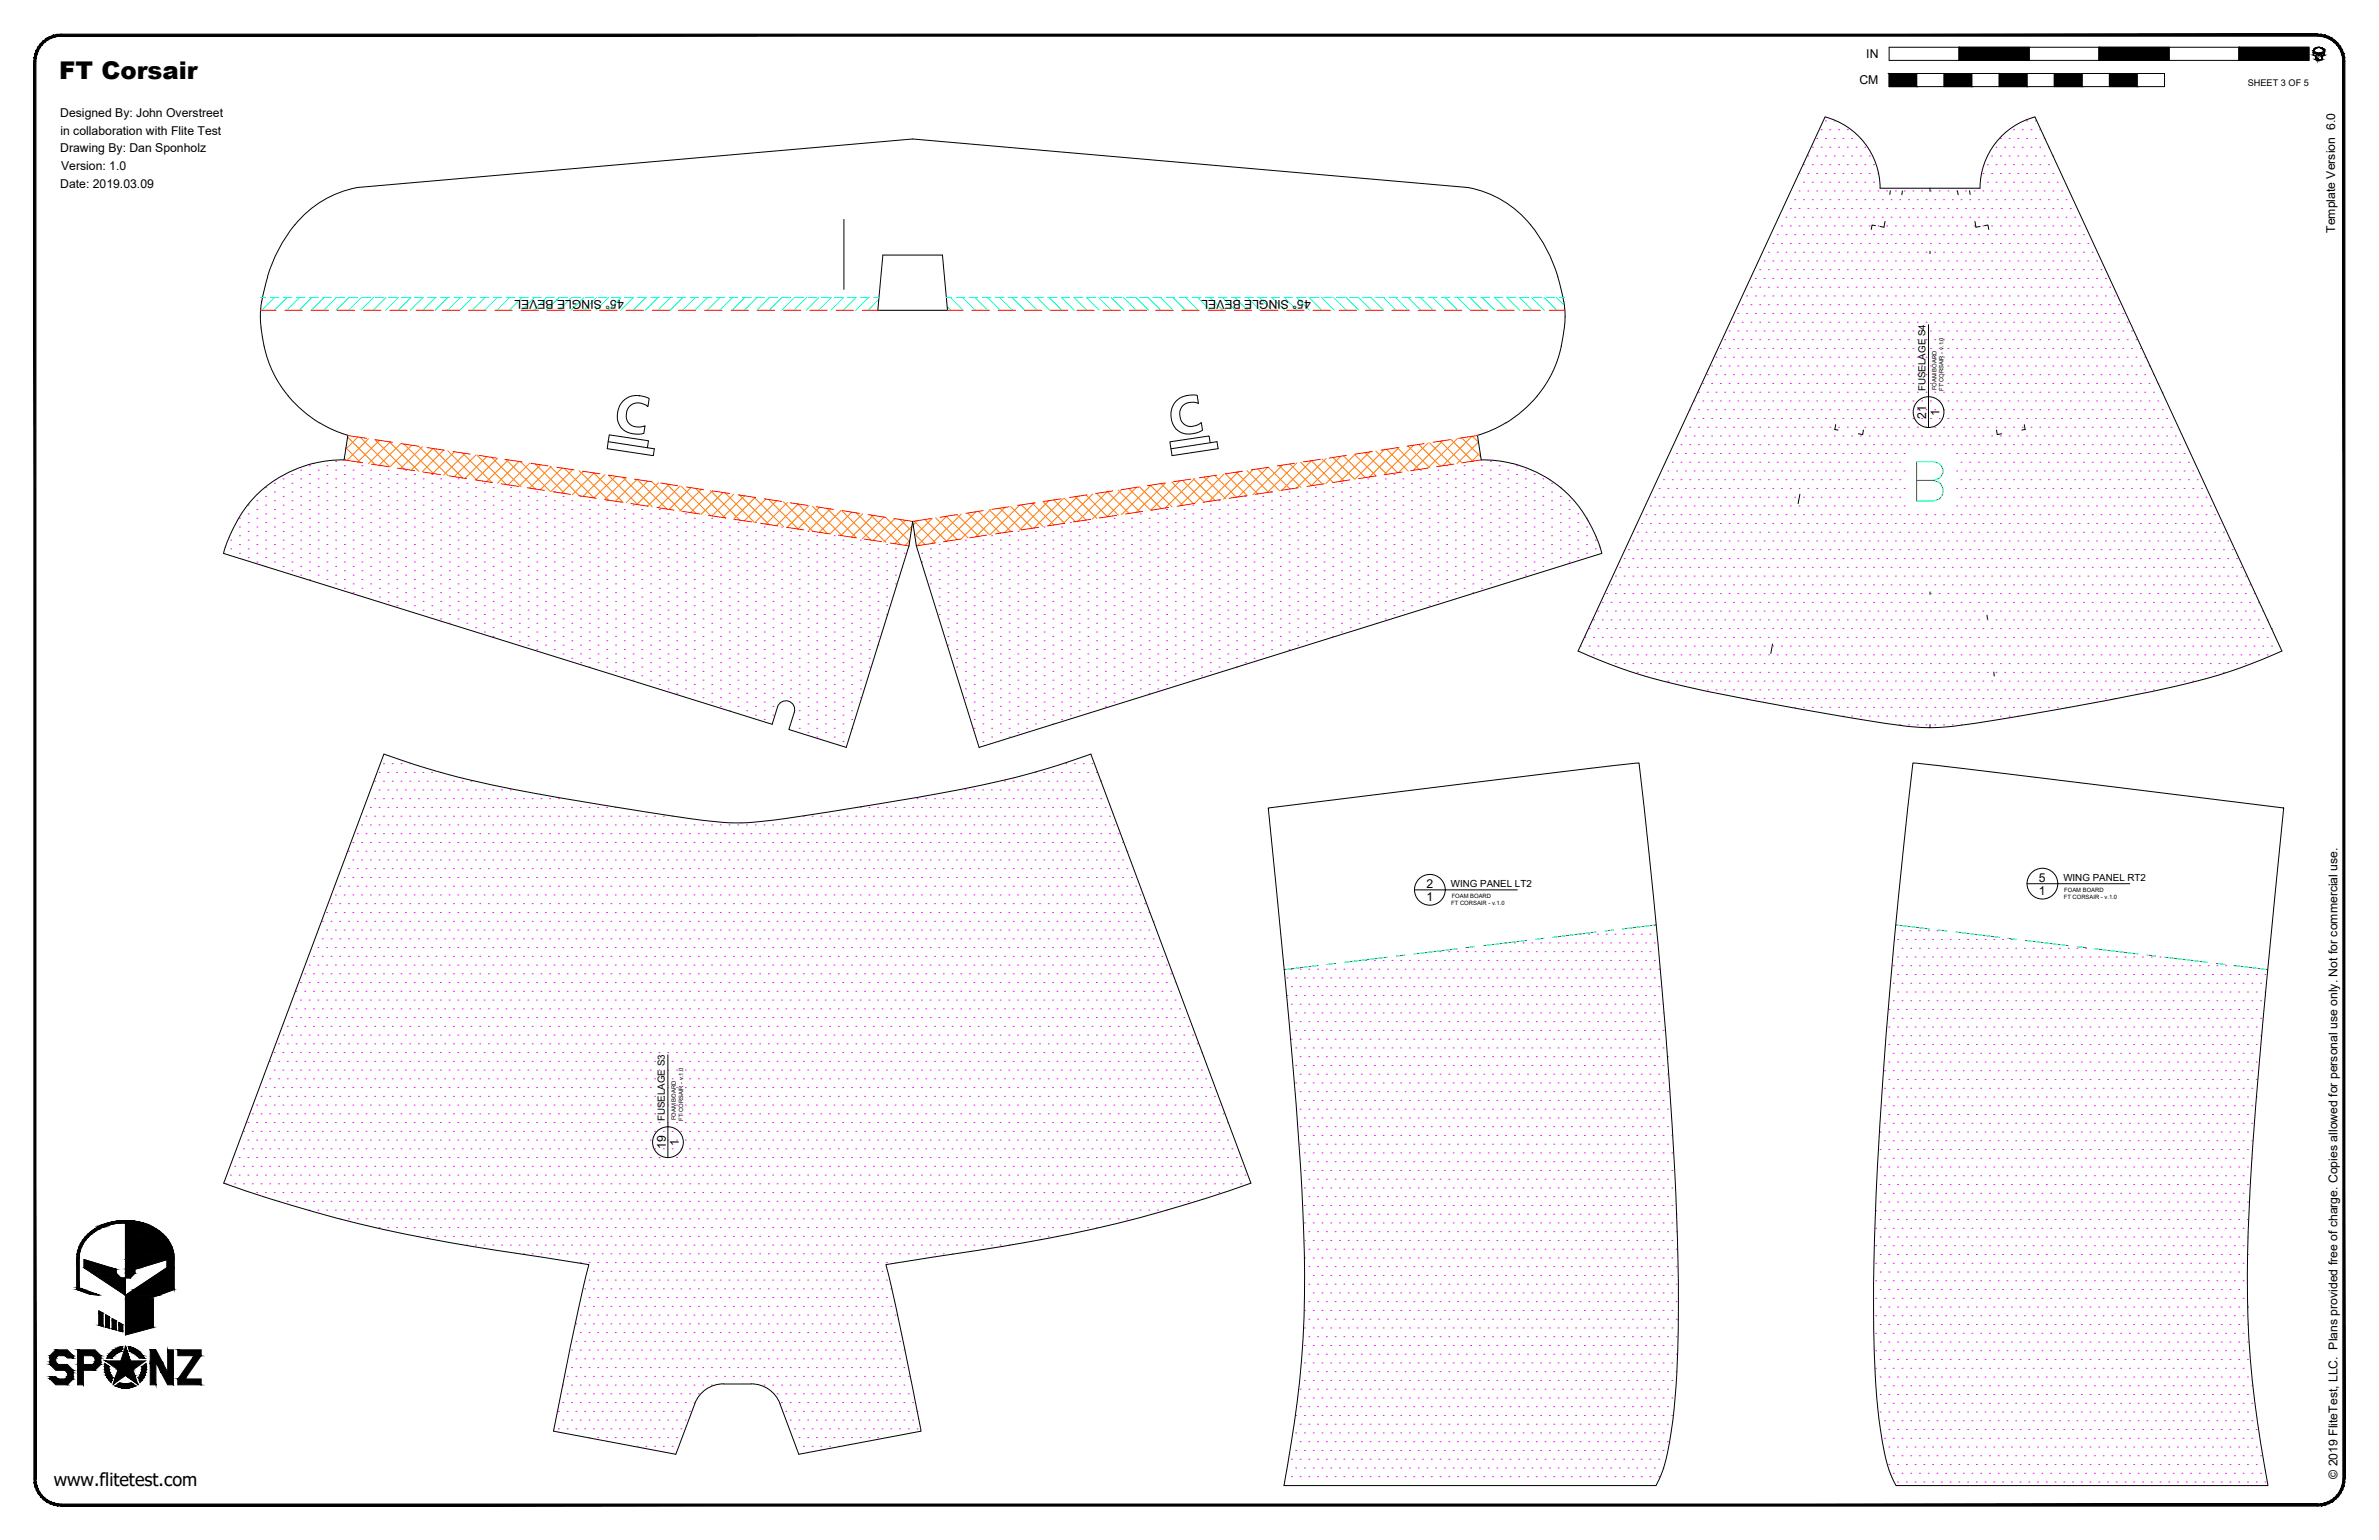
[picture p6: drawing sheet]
<svg xmlns="http://www.w3.org/2000/svg" width="864mm" height="559mm" viewBox="0 0 864 559" stroke-linecap="round" stroke-linejoin="round" font-family="sans-serif">
<defs><g id="words">
<text font-size="8.9" x="21.5" y="28.8">FT Corsair</text>
<text font-size="6.6" x="19.5" y="539.1">www.flitetest.com</text>
<g font-size="4.4">
<text x="677.5" y="21.1">IN</text>
<text x="675" y="30.6">CM</text>
<text x="21.9" y="42.5">Designed By: John Overstreet</text>
<text x="21.9" y="48.9">in collaboration with Flite Test</text>
<text x="21.9" y="55.3">Drawing By: Dan Sponholz</text>
<text x="22.2" y="61.6">Version: 1.0</text>
<text x="21.9" y="68">Date: 2019.03.09</text>
<text x="847.7" y="84.5" transform="rotate(-90 847.7 84.5)">Template Version 6.0</text>
<text x="226.4" y="108.7" transform="rotate(-180 226.4 108.7)">45° SINGLE BEVEL</text>
<text x="475.8" y="108.7" transform="rotate(-180 475.8 108.7)">45° SINGLE BEVEL</text>
<text x="699.3" y="152" transform="rotate(-90 699.3 152)">21</text>
<text x="704" y="150.8" transform="rotate(-90 704 150.8)">1</text>
<text x="517.8" y="322.1">2</text>
<text x="740.1" y="319.9">5</text>
<text x="517.8" y="326.9">1</text>
<text x="740.1" y="324.6">1</text>
<text x="241.7" y="417" transform="rotate(-90 241.7 417)">19</text>
<text x="246.4" y="415.7" transform="rotate(-90 246.4 415.7)">1</text>
<text x="848.5" y="536.6" transform="rotate(-90 848.5 536.6)">© 2019 FliteTest, LLC. Plans provided free of charge. Copies allowed for personal use only. Not for commercial use.</text>
</g>
<g font-size="3.5">
<text x="698.9" y="141.9" transform="rotate(-90 698.9 141.9)">FUSELAGE S4</text>
<text x="526.7" y="321.8">WING PANEL LT2</text>
<text x="749" y="319.6">WING PANEL RT2</text>
<text x="241.4" y="406.8" transform="rotate(-90 241.4 406.8)">FUSELAGE S3</text>
</g>
<text font-size="3.3" x="816" y="31.1">SHEET 3 OF 5</text>
<g font-size="2.1">
<text x="703" y="141.6" transform="rotate(-90 703 141.6)">FOAM BOARD</text>
<text x="705.5" y="141.8" transform="rotate(-90 705.5 141.8)">FT CORSAIR - v.1.0</text>
<text x="749.3" y="323.6">FOAM BOARD</text>
<text x="526.8" y="328.4">FT CORSAIR - v.1.0</text>
<text x="527" y="325.8">FOAM BOARD</text>
<text x="749.2" y="326.2">FT CORSAIR - v.1.0</text>
<text x="245.4" y="406.5" transform="rotate(-90 245.4 406.5)">FOAM BOARD</text>
<text x="248" y="406.7" transform="rotate(-90 248 406.7)">FT CORSAIR - v.1.0</text>
</g>
</g></defs>
<!-- layer: 01 CUT -->
<g fill="none" stroke="#000" stroke-width=".36">
<path d="M662.5 42.4l-89.6 193.8a200 200 0 0 0 46.8 14.7 1172.7 1172.7 0 0 0 72.7 12.7l8.2 .5v-1.2M662.5 42.4a26.8 26.8 0 0 1 20 25.9M306.3 79.6v25.4M682.5 68.3h36.3M686.2 69.2l-.2 1.4M690.6 69.3l-.2 1.4M700.6 68.3v1.1M710.6 69.3l.2 1.4M714.9 69.2l.3 1.4M718.8 68.3a26.8 26.8 0 0 1 19.9-25.9l89.7 193.8a201.7 201.7 0 0 1-46.9 14.7 1165.1 1165.1 0 0 1-72.7 12.7l-8.2 .5M320.5 92.6h21.6l1.9 20h-25.3zM680.8 81.9l-1.2-.3-.3 1.7"/>
<path d="M684.3 80.4l-.4 2-1.4-.2M700.6 91.2v.9M716.9 80.4l.4 2 1.5-.2M720.4 81.9l1.2-.3 .3 1.7M94.5 114.9l.3 4.1 1 6.6M97.1 100.4a48.4 48.4 0 0 1 20.1-27.6 38.1 38.1 0 0 1 12.5-4.8l201.6-17.6 201.6 17.6a40.1 40.1 0 0 1 28.6 22.5 62.8 62.8 0 0 1 6.6 24.5M97.2 100.5a53.5 53.5 0 0 0-2.7 14.5M568.1 114.9v1.2a45.9 45.9 0 0 1-9.2 26.4 45.5 45.5 0 0 1-12.2 11M95.9 125.6a43.2 43.2 0 0 0 20.1 27.9M116 153.4l5.5 2.8 4.8 1.8M126.3 158l-1.3 8.9-6.2 .3-5 1M546.7 153.4l-5.5 2.8-4.8 1.8 1.3 8.9a44 44 0 0 1 41.7 27.8"/>
<path d="M666.4 154.1l-.4 1.8 1.2 .2M676.4 156.1l-.2 1.6-1.6-.3M724.8 156.1l.2 1.6 1.6-.3M734.8 154.1l.3 1.8-1.2 .2M113.7 168.1a43.8 43.8 0 0 0-31.1 28.3l-.8 2.1M653.4 179.3l-.7 3.4M81.8 198.5l-.7 2.3M579.4 194.8l1.5 3.7M580.8 198.5l.7 2.3M81.1 200.8l199.2 62 1.9-6.3a3.2 3.2 0 0 1 4-2.1 3.2 3.2 0 0 1 2.1 4.1l-1.9 6.2 20.8 6.5 22.8-73.1 1.3-8.9 1.3 8.9 22.8 73.1 226-70.4M700.6 214.8v.9M643.5 233.7l-.7 3.4"/>
<path d="M721.3 223.2l.2 1.7M723.8 243.9l.1 1.4M694.4 276.9l33.7 3.8 100.9 12.5-6.1 61.4a1359.8 1359.8 0 0 0-7 100.1 375.7 375.7 0 0 0 7.4 84.4h-135a53.3 53.3 0 0 1-5.6-19.8 296.5 296.5 0 0 1-2.6-45.2 1290.6 1290.6 0 0 1 6-115.2l3-32.9zM460.4 293.2l100.9-12.5 33.7-3.8a2020.6 2020.6 0 0 1 14.1 180.7 428.5 428.5 0 0 1-1.8 57.6l-.6 4.1a53.3 53.3 0 0 1-5.6 19.8h-135a379 379 0 0 0 7.4-84.4 1188.4 1188.4 0 0 0-5.6-84.7zM262.7 502.1a11.1 11.1 0 0 0-10.5 7.3l-6.9 18.3-44.4-8.4 6.1-30.3 4.9-22.6 1.9-7.5-16.8-2.7a616.5 616.5 0 0 1-83.3-16.6 462 462 0 0 1-32.5-10.3l58.2-155.7a307 307 0 0 0 54.8 14.3 949.5 949.5 0 0 0 68 10.5 91.7 91.7 0 0 0 23-1.4 998.3 998.3 0 0 0 83.7-15l15.6-4.4 11.5-4 58.1 155.7a502.8 502.8 0 0 1-98.9 24.4l-33.6 5.2 3.6 15 9.2 45.4-44.4 8.4-6.9-18.3a11 11 0 0 0-10.5-7.3M262.7 502.2h9.9"/>
</g>
<!-- layer: 07 DE-PAPER -->
<g fill="none" stroke="#f0f" stroke-width=".36">
<path d="M654.7 59.8h.1M656.3 56.6h.1M657.9 53.4h.1M657.9 59.8h.1M659.5 50.2h.1M659.5 56.6h.1M661.1 47.1h.1M661.1 53.4h.1M661.1 59.8h.1M662.7 43.9h.1M662.7 50.2h.1M662.7 56.6h.1"/>
<path d="M664.2 47.1h.1M664.2 53.4h.1M664.2 59.8h.1M665.8 43.9h.1M665.8 50.2h.1M665.8 56.6h.1M667.4 47.1h.1M667.4 53.4h.1M667.4 59.8h.1M669 50.2h.1M669 56.6h.1M670.6 47.1h.1"/>
<path d="M670.6 53.4h.1M670.6 59.8h.1M672.2 50.2h.1M672.2 56.6h.1M673.8 53.4h.1M673.8 59.8h.1M675.4 50.2h.1M675.4 56.6h.1M676.9 53.4h.1M676.9 59.8h.1M678.5 56.6h.1M680.1 59.8h.1"/>
<path d="M721.4 59.8h.1M723 56.6h.1M724.6 53.4h.1M724.6 59.8h.1M726.2 50.2h.1M726.2 56.6h.1M727.7 53.4h.1M727.7 59.8h.1M729.3 50.2h.1M729.3 56.6h.1M730.9 47.1h.1M730.9 53.4h.1"/>
<path d="M730.9 59.8h.1M732.5 50.2h.1M732.5 56.6h.1M734.1 47.1h.1M734.1 53.4h.1M734.1 59.8h.1M735.7 43.9h.1M735.7 50.2h.1M735.7 56.6h.1M737.3 47.1h.1M737.3 53.4h.1M737.3 59.8h.1"/>
<path d="M738.9 43.9h.1M738.9 50.2h.1M738.9 56.6h.1M740.4 47.1h.1M740.4 53.4h.1M740.4 59.8h.1M742 50.2h.1M742 56.6h.1M743.6 53.4h.1M743.6 59.8h.1M745.2 56.6h.1M648.3 78.8h.1"/>
<path d="M649.9 75.6h.1M651.5 72.5h.1M651.5 78.8h.1M653.1 62.9h.1M653.1 69.3h.1M653.1 75.6h.1M654.7 66.1h.1M654.7 72.5h.1M654.7 78.8h.1M656.3 62.9h.1M656.3 69.3h.1M656.3 75.6h.1"/>
<path d="M657.9 66.1h.1M657.9 72.5h.1M657.9 78.8h.1M659.5 62.9h.1M659.5 69.3h.1M659.5 75.6h.1M661.1 66.1h.1M661.1 72.5h.1M661.1 78.8h.1M662.7 62.9h.1M662.7 69.3h.1M662.7 75.6h.1"/>
<path d="M664.2 66.1h.1M664.2 72.5h.1M664.2 78.8h.1M665.8 62.9h.1M665.8 69.3h.1M665.8 75.6h.1M667.4 66.1h.1M667.4 72.5h.1M667.4 78.8h.1M669 62.9h.1M669 69.3h.1M669 75.6h.1"/>
<path d="M670.6 66.1h.1M670.6 72.5h.1M670.6 78.8h.1M672.2 62.9h.1M672.2 69.3h.1M672.2 75.6h.1M673.8 66.1h.1M673.8 72.5h.1M673.8 78.8h.1M675.4 62.9h.1M675.4 69.3h.1M675.4 75.6h.1"/>
<path d="M676.9 66.1h.1M676.9 72.5h.1M676.9 78.8h.1M678.5 62.9h.1M678.5 69.3h.1M678.5 75.6h.1M680.1 66.1h.1M680.1 72.5h.1M680.1 78.8h.1M681.7 62.9h.1M681.7 69.3h.1M681.7 75.6h.1"/>
<path d="M683.3 72.5h.1M683.3 78.8h.1M684.9 69.3h.1M684.9 75.6h.1M686.5 72.5h.1M686.5 78.8h.1M688.1 69.3h.1M688.1 75.6h.1M689.6 72.5h.1M689.6 78.8h.1M691.2 69.3h.1M691.2 75.6h.1"/>
<path d="M692.8 72.5h.1M692.8 78.8h.1M694.4 69.3h.1M694.4 75.6h.1M696 72.5h.1M696 78.8h.1M697.6 69.3h.1M697.6 75.6h.1M699.2 72.5h.1M699.2 78.8h.1M700.8 69.3h.1M700.8 75.6h.1"/>
<path d="M702.3 72.5h.1M702.3 78.8h.1M703.9 69.3h.1M703.9 75.6h.1M705.5 72.5h.1M705.5 78.8h.1M707.1 69.3h.1M707.1 75.6h.1M708.7 72.5h.1M708.7 78.8h.1M710.3 69.3h.1M710.3 75.6h.1"/>
<path d="M711.9 72.5h.1M711.9 78.8h.1M713.5 69.3h.1M713.5 75.6h.1M715 72.5h.1M715 78.8h.1M716.6 69.3h.1M716.6 75.6h.1M718.2 72.5h.1M718.2 78.8h.1M719.8 62.9h.1M719.8 69.3h.1"/>
<path d="M719.8 75.6h.1M721.4 66.1h.1M721.4 72.5h.1M721.4 78.8h.1M723 62.9h.1M723 69.3h.1M723 75.6h.1M724.6 66.1h.1M724.6 72.5h.1M724.6 78.8h.1M726.2 62.9h.1M726.2 69.3h.1"/>
<path d="M726.2 75.6h.1M727.7 66.1h.1M727.7 72.5h.1M727.7 78.8h.1M729.3 62.9h.1M729.3 69.3h.1M729.3 75.6h.1M730.9 66.1h.1M730.9 72.5h.1M730.9 78.8h.1M732.5 62.9h.1M732.5 69.3h.1"/>
<path d="M732.5 75.6h.1M734.1 66.1h.1M734.1 72.5h.1M734.1 78.8h.1M735.7 62.9h.1M735.7 69.3h.1M735.7 75.6h.1M737.3 66.1h.1M737.3 72.5h.1M737.3 78.8h.1M738.9 62.9h.1M738.9 69.3h.1"/>
<path d="M738.9 75.6h.1M740.4 66.1h.1M740.4 72.5h.1M740.4 78.8h.1M742 62.9h.1M742 69.3h.1M742 75.6h.1M743.6 66.1h.1M743.6 72.5h.1M743.6 78.8h.1M745.2 62.9h.1M745.2 69.3h.1"/>
<path d="M745.2 75.6h.1M746.8 66.1h.1M746.8 72.5h.1M746.8 78.8h.1M748.4 69.3h.1M748.4 75.6h.1M750 72.5h.1M750 78.8h.1M751.6 75.6h.1M753.1 78.8h.1M638.8 97.9h.1M640.4 94.7h.1"/>
<path d="M642 91.5h.1M642 97.9h.1M643.6 88.3h.1M643.6 94.7h.1M645.1 85.2h.1M645.1 91.5h.1M645.1 97.9h.1M646.7 82h.1M646.7 88.3h.1M646.7 94.7h.1M648.3 85.2h.1M648.3 91.5h.1"/>
<path d="M648.3 97.9h.1M649.9 82h.1M649.9 88.3h.1M649.9 94.7h.1M651.5 85.2h.1M651.5 91.5h.1M651.5 97.9h.1M653.1 82h.1M653.1 88.3h.1M653.1 94.7h.1M654.7 85.2h.1M654.7 91.5h.1"/>
<path d="M654.7 97.9h.1M656.3 82h.1M656.3 88.3h.1M656.3 94.7h.1M657.9 85.2h.1M657.9 91.5h.1M657.9 97.9h.1M659.5 82h.1M659.5 88.3h.1M659.5 94.7h.1M661.1 85.2h.1M661.1 91.5h.1"/>
<path d="M661.1 97.9h.1M662.7 82h.1M662.7 88.3h.1M662.7 94.7h.1M664.2 85.2h.1M664.2 91.5h.1M664.2 97.9h.1M665.8 82h.1M665.8 88.3h.1M665.8 94.7h.1M667.4 85.2h.1M667.4 91.5h.1"/>
<path d="M667.4 97.9h.1M669 82h.1M669 88.3h.1M669 94.7h.1M670.6 85.2h.1M670.6 91.5h.1M670.6 97.9h.1M672.2 82h.1M672.2 88.3h.1M672.2 94.7h.1M673.8 85.2h.1M673.8 91.5h.1"/>
<path d="M673.8 97.9h.1M675.4 82h.1M675.4 88.3h.1M675.4 94.7h.1M676.9 85.2h.1M676.9 91.5h.1M676.9 97.9h.1M678.5 82h.1M678.5 88.3h.1M678.5 94.7h.1M680.1 85.2h.1M680.1 91.5h.1"/>
<path d="M680.1 97.9h.1M681.7 82h.1M681.7 88.3h.1M681.7 94.7h.1M683.3 85.2h.1M683.3 91.5h.1M683.3 97.9h.1M684.9 82h.1M684.9 88.3h.1M684.9 94.7h.1M686.5 85.2h.1M686.5 91.5h.1"/>
<path d="M686.5 97.9h.1M688.1 82h.1M688.1 88.3h.1M688.1 94.7h.1M689.6 85.2h.1M689.6 91.5h.1M689.6 97.9h.1M691.2 82h.1M691.2 88.3h.1M691.2 94.7h.1M692.8 85.2h.1M692.8 91.5h.1"/>
<path d="M692.8 97.9h.1M694.4 82h.1M694.4 88.3h.1M694.4 94.7h.1M696 85.2h.1M696 91.5h.1M696 97.9h.1M697.6 82h.1M697.6 88.3h.1M697.6 94.7h.1M699.2 85.2h.1M699.2 91.5h.1"/>
<path d="M699.2 97.9h.1M700.8 82h.1M700.8 88.3h.1M700.8 94.7h.1M702.3 85.2h.1M702.3 91.5h.1M702.3 97.9h.1M703.9 82h.1M703.9 88.3h.1M703.9 94.7h.1M705.5 85.2h.1M705.5 91.5h.1"/>
<path d="M705.5 97.9h.1M707.1 82h.1M707.1 88.3h.1M707.1 94.7h.1M708.7 85.2h.1M708.7 91.5h.1M708.7 97.9h.1M710.3 82h.1M710.3 88.3h.1M710.3 94.7h.1M711.9 85.2h.1M711.9 91.5h.1"/>
<path d="M711.9 97.9h.1M713.5 82h.1M713.5 88.3h.1M713.5 94.7h.1M715 85.2h.1M715 91.5h.1M715 97.9h.1M716.6 82h.1M716.6 88.3h.1M716.6 94.7h.1M718.2 85.2h.1M718.2 91.5h.1"/>
<path d="M718.2 97.9h.1M719.8 82h.1M719.8 88.3h.1M719.8 94.7h.1M721.4 85.2h.1M721.4 91.5h.1M721.4 97.9h.1M723 82h.1M723 88.3h.1M723 94.7h.1M724.6 85.2h.1M724.6 91.5h.1"/>
<path d="M724.6 97.9h.1M726.2 82h.1M726.2 88.3h.1M726.2 94.7h.1M727.7 85.2h.1M727.7 91.5h.1M727.7 97.9h.1M729.3 82h.1M729.3 88.3h.1M729.3 94.7h.1M730.9 85.2h.1M730.9 91.5h.1"/>
<path d="M730.9 97.9h.1M732.5 82h.1M732.5 88.3h.1M732.5 94.7h.1M734.1 85.2h.1M734.1 91.5h.1M734.1 97.9h.1M735.7 82h.1M735.7 88.3h.1M735.7 94.7h.1M737.3 85.2h.1M737.3 91.5h.1"/>
<path d="M737.3 97.9h.1M738.9 82h.1M738.9 88.3h.1M738.9 94.7h.1M740.4 85.2h.1M740.4 91.5h.1M740.4 97.9h.1M742 82h.1M742 88.3h.1M742 94.7h.1M743.6 85.2h.1M743.6 91.5h.1"/>
<path d="M743.6 97.9h.1M745.2 82h.1M745.2 88.3h.1M745.2 94.7h.1M746.8 85.2h.1M746.8 91.5h.1M746.8 97.9h.1M748.4 82h.1M748.4 88.3h.1M748.4 94.7h.1M750 85.2h.1M750 91.5h.1"/>
<path d="M750 97.9h.1M751.6 82h.1M751.6 88.3h.1M751.6 94.7h.1M753.1 85.2h.1M753.1 91.5h.1M753.1 97.9h.1M754.7 82h.1M754.7 88.3h.1M754.7 94.7h.1M756.3 85.2h.1M756.3 91.5h.1"/>
<path d="M756.3 97.9h.1M757.9 88.3h.1M757.9 94.7h.1M759.5 91.5h.1M759.5 97.9h.1M761.1 94.7h.1M762.7 97.9h.1M629.3 116.9h.1M630.9 113.7h.1M632.4 110.6h.1M632.4 116.9h.1M634 107.4h.1"/>
<path d="M634 113.7h.1M635.6 104.2h.1M635.6 110.6h.1M635.6 116.9h.1M637.2 101h.1M637.2 107.4h.1M637.2 113.7h.1M638.8 104.2h.1M638.8 110.6h.1M638.8 116.9h.1M640.4 101h.1M640.4 107.4h.1"/>
<path d="M640.4 113.7h.1M642 104.2h.1M642 110.6h.1M642 116.9h.1M643.6 101h.1M643.6 107.4h.1M643.6 113.7h.1M645.1 104.2h.1M645.1 110.6h.1M645.1 116.9h.1M646.7 101h.1M646.7 107.4h.1"/>
<path d="M646.7 113.7h.1M648.3 104.2h.1M648.3 110.6h.1M648.3 116.9h.1M649.9 101h.1M649.9 107.4h.1M649.9 113.7h.1M651.5 104.2h.1M651.5 110.6h.1M651.5 116.9h.1M653.1 101h.1M653.1 107.4h.1"/>
<path d="M653.1 113.7h.1M654.7 104.2h.1M654.7 110.6h.1M654.7 116.9h.1M656.3 101h.1M656.3 107.4h.1M656.3 113.7h.1M657.9 104.2h.1M657.9 110.6h.1M657.9 116.9h.1M659.5 101h.1M659.5 107.4h.1"/>
<path d="M659.5 113.7h.1M661.1 104.2h.1M661.1 110.6h.1M661.1 116.9h.1M662.7 101h.1M662.7 107.4h.1M662.7 113.7h.1M664.2 104.2h.1M664.2 110.6h.1M664.2 116.9h.1M665.8 101h.1M665.8 107.4h.1"/>
<path d="M665.8 113.7h.1M667.4 104.2h.1M667.4 110.6h.1M667.4 116.9h.1M669 101h.1M669 107.4h.1M669 113.7h.1M670.6 104.2h.1M670.6 110.6h.1M670.6 116.9h.1M672.2 101h.1M672.2 107.4h.1"/>
<path d="M672.2 113.7h.1M673.8 104.2h.1M673.8 110.6h.1M673.8 116.9h.1M675.4 101h.1M675.4 107.4h.1M675.4 113.7h.1M676.9 104.2h.1M676.9 110.6h.1M676.9 116.9h.1M678.5 101h.1M678.5 107.4h.1"/>
<path d="M678.5 113.7h.1M680.1 104.2h.1M680.1 110.6h.1M680.1 116.9h.1M681.7 101h.1M681.7 107.4h.1M681.7 113.7h.1M683.3 104.2h.1M683.3 110.6h.1M683.3 116.9h.1M684.9 101h.1M684.9 107.4h.1"/>
<path d="M684.9 113.7h.1M686.5 104.2h.1M686.5 110.6h.1M686.5 116.9h.1M688.1 101h.1M688.1 107.4h.1M688.1 113.7h.1M689.6 104.2h.1M689.6 110.6h.1M689.6 116.9h.1M691.2 101h.1M691.2 107.4h.1"/>
<path d="M691.2 113.7h.1M692.8 104.2h.1M692.8 110.6h.1M692.8 116.9h.1M694.4 101h.1M694.4 107.4h.1M694.4 113.7h.1M696 104.2h.1M696 110.6h.1M696 116.9h.1M697.6 101h.1M697.6 107.4h.1"/>
<path d="M697.6 113.7h.1M699.2 104.2h.1M699.2 110.6h.1M699.2 116.9h.1M700.8 101h.1M700.8 107.4h.1M700.8 113.7h.1M702.3 104.2h.1M702.3 110.6h.1M702.3 116.9h.1M703.9 101h.1M703.9 107.4h.1"/>
<path d="M703.9 113.7h.1M705.5 104.2h.1M705.5 110.6h.1M705.5 116.9h.1M707.1 101h.1M707.1 107.4h.1M707.1 113.7h.1M708.7 104.2h.1M708.7 110.6h.1M708.7 116.9h.1M710.3 101h.1M710.3 107.4h.1"/>
<path d="M710.3 113.7h.1M711.9 104.2h.1M711.9 110.6h.1M711.9 116.9h.1M713.5 101h.1M713.5 107.4h.1M713.5 113.7h.1M715 104.2h.1M715 110.6h.1M715 116.9h.1M716.6 101h.1M716.6 107.4h.1"/>
<path d="M716.6 113.7h.1M718.2 104.2h.1M718.2 110.6h.1M718.2 116.9h.1M719.8 101h.1M719.8 107.4h.1M719.8 113.7h.1M721.4 104.2h.1M721.4 110.6h.1M721.4 116.9h.1M723 101h.1M723 107.4h.1"/>
<path d="M723 113.7h.1M724.6 104.2h.1M724.6 110.6h.1M724.6 116.9h.1M726.2 101h.1M726.2 107.4h.1M726.2 113.7h.1M727.7 104.2h.1M727.7 110.6h.1M727.7 116.9h.1M729.3 101h.1M729.3 107.4h.1"/>
<path d="M729.3 113.7h.1M730.9 104.2h.1M730.9 110.6h.1M730.9 116.9h.1M732.5 101h.1M732.5 107.4h.1M732.5 113.7h.1M734.1 104.2h.1M734.1 110.6h.1M734.1 116.9h.1M735.7 101h.1M735.7 107.4h.1"/>
<path d="M735.7 113.7h.1M737.3 104.2h.1M737.3 110.6h.1M737.3 116.9h.1M738.9 101h.1M738.9 107.4h.1M738.9 113.7h.1M740.4 104.2h.1M740.4 110.6h.1M740.4 116.9h.1M742 101h.1M742 107.4h.1"/>
<path d="M742 113.7h.1M743.6 104.2h.1M743.6 110.6h.1M743.6 116.9h.1M745.2 101h.1M745.2 107.4h.1M745.2 113.7h.1M746.8 104.2h.1M746.8 110.6h.1M746.8 116.9h.1M748.4 101h.1M748.4 107.4h.1"/>
<path d="M748.4 113.7h.1M750 104.2h.1M750 110.6h.1M750 116.9h.1M751.6 101h.1M751.6 107.4h.1M751.6 113.7h.1M753.1 104.2h.1M753.1 110.6h.1M753.1 116.9h.1M754.7 101h.1M754.7 107.4h.1"/>
<path d="M754.7 113.7h.1M756.3 104.2h.1M756.3 110.6h.1M756.3 116.9h.1M757.9 101h.1M757.9 107.4h.1M757.9 113.7h.1M759.5 104.2h.1M759.5 110.6h.1M759.5 116.9h.1M761.1 101h.1M761.1 107.4h.1"/>
<path d="M761.1 113.7h.1M762.7 104.2h.1M762.7 110.6h.1M762.7 116.9h.1M764.3 101h.1M764.3 107.4h.1M764.3 113.7h.1M765.8 104.2h.1M765.8 110.6h.1M765.8 116.9h.1M767.4 107.4h.1M767.4 113.7h.1"/>
<path d="M769 110.6h.1M769 116.9h.1M770.6 113.7h.1M772.2 116.9h.1M618.2 139.1h.1M619.7 136h.1M621.3 132.8h.1M621.3 139.1h.1M622.9 129.6h.1M622.9 136h.1M624.5 126.4h.1M624.5 132.8h.1"/>
<path d="M624.5 139.1h.1M626.1 123.3h.1M626.1 129.6h.1M626.1 136h.1M627.7 120.1h.1M627.7 126.4h.1M627.7 132.8h.1M627.7 139.1h.1M629.3 123.3h.1M629.3 129.6h.1M629.3 136h.1M630.9 120.1h.1"/>
<path d="M630.9 126.4h.1M630.9 132.8h.1M630.9 139.1h.1M632.4 123.3h.1M632.4 129.6h.1M632.4 136h.1M634 120.1h.1M634 126.4h.1M634 132.8h.1M634 139.1h.1M635.6 123.3h.1M635.6 129.6h.1"/>
<path d="M635.6 136h.1M637.2 120.1h.1M637.2 126.4h.1M637.2 132.8h.1M637.2 139.1h.1M638.8 123.3h.1M638.8 129.6h.1M638.8 136h.1M640.4 120.1h.1M640.4 126.4h.1M640.4 132.8h.1M640.4 139.1h.1"/>
<path d="M642 123.3h.1M642 129.6h.1M642 136h.1M643.6 120.1h.1M643.6 126.4h.1M643.6 132.8h.1M643.6 139.1h.1M645.1 123.3h.1M645.1 129.6h.1M645.1 136h.1M646.7 120.1h.1M646.7 126.4h.1"/>
<path d="M646.7 132.8h.1M646.7 139.1h.1M648.3 123.3h.1M648.3 129.6h.1M648.3 136h.1M649.9 120.1h.1M649.9 126.4h.1M649.9 132.8h.1M649.9 139.1h.1M651.5 123.3h.1M651.5 129.6h.1M651.5 136h.1"/>
<path d="M653.1 120.1h.1M653.1 126.4h.1M653.1 132.8h.1M653.1 139.1h.1M654.7 123.3h.1M654.7 129.6h.1M654.7 136h.1M656.3 120.1h.1M656.3 126.4h.1M656.3 132.8h.1M656.3 139.1h.1M657.9 123.3h.1"/>
<path d="M657.9 129.6h.1M657.9 136h.1M659.5 120.1h.1M659.5 126.4h.1M659.5 132.8h.1M659.5 139.1h.1M661.1 123.3h.1M661.1 129.6h.1M661.1 136h.1M662.7 120.1h.1M662.7 126.4h.1M662.7 132.8h.1"/>
<path d="M662.7 139.1h.1M664.2 123.3h.1M664.2 129.6h.1M664.2 136h.1M665.8 120.1h.1M665.8 126.4h.1M665.8 132.8h.1M665.8 139.1h.1M667.4 123.3h.1M667.4 129.6h.1M667.4 136h.1M669 120.1h.1"/>
<path d="M669 126.4h.1M669 132.8h.1M669 139.1h.1M670.6 123.3h.1M670.6 129.6h.1M670.6 136h.1M672.2 120.1h.1M672.2 126.4h.1M672.2 132.8h.1M672.2 139.1h.1M673.8 123.3h.1M673.8 129.6h.1"/>
<path d="M673.8 136h.1M675.4 120.1h.1M675.4 126.4h.1M675.4 132.8h.1M675.4 139.1h.1M676.9 123.3h.1M676.9 129.6h.1M676.9 136h.1M678.5 120.1h.1M678.5 126.4h.1M678.5 132.8h.1M678.5 139.1h.1"/>
<path d="M680.1 123.3h.1M680.1 129.6h.1M680.1 136h.1M681.7 120.1h.1M681.7 126.4h.1M681.7 132.8h.1M681.7 139.1h.1M683.3 123.3h.1M683.3 129.6h.1M683.3 136h.1M684.9 120.1h.1M684.9 126.4h.1"/>
<path d="M684.9 132.8h.1M684.9 139.1h.1M686.5 123.3h.1M686.5 129.6h.1M686.5 136h.1M688.1 120.1h.1M688.1 126.4h.1M688.1 132.8h.1M688.1 139.1h.1M689.6 123.3h.1M689.6 129.6h.1M689.6 136h.1"/>
<path d="M691.2 120.1h.1M691.2 126.4h.1M691.2 132.8h.1M691.2 139.1h.1M692.8 123.3h.1M692.8 129.6h.1M692.8 136h.1M694.4 120.1h.1M694.4 126.4h.1M694.4 132.8h.1M694.4 139.1h.1M696 123.3h.1"/>
<path d="M696 129.6h.1M696 136h.1M697.6 120.1h.1M697.6 126.4h.1M697.6 132.8h.1M697.6 139.1h.1M699.2 123.3h.1M699.2 129.6h.1M699.2 136h.1M700.8 120.1h.1M700.8 126.4h.1M700.8 132.8h.1"/>
<path d="M700.8 139.1h.1M702.3 123.3h.1M702.3 129.6h.1M702.3 136h.1M703.9 120.1h.1M703.9 126.4h.1M703.9 132.8h.1M703.9 139.1h.1M705.5 123.3h.1M705.5 129.6h.1M705.5 136h.1M707.1 120.1h.1"/>
<path d="M707.1 126.4h.1M707.1 132.8h.1M707.1 139.1h.1M708.7 123.3h.1M708.7 129.6h.1M708.7 136h.1M710.3 120.1h.1M710.3 126.4h.1M710.3 132.8h.1M710.3 139.1h.1M711.9 123.3h.1M711.9 129.6h.1"/>
<path d="M711.9 136h.1M713.5 120.1h.1M713.5 126.4h.1M713.5 132.8h.1M713.5 139.1h.1M715 123.3h.1M715 129.6h.1M715 136h.1M716.6 120.1h.1M716.6 126.4h.1M716.6 132.8h.1M716.6 139.1h.1"/>
<path d="M718.2 123.3h.1M718.2 129.6h.1M718.2 136h.1M719.8 120.1h.1M719.8 126.4h.1M719.8 132.8h.1M719.8 139.1h.1M721.4 123.3h.1M721.4 129.6h.1M721.4 136h.1M723 120.1h.1M723 126.4h.1"/>
<path d="M723 132.8h.1M723 139.1h.1M724.6 123.3h.1M724.6 129.6h.1M724.6 136h.1M726.2 120.1h.1M726.2 126.4h.1M726.2 132.8h.1M726.2 139.1h.1M727.7 123.3h.1M727.7 129.6h.1M727.7 136h.1"/>
<path d="M729.3 120.1h.1M729.3 126.4h.1M729.3 132.8h.1M729.3 139.1h.1M730.9 123.3h.1M730.9 129.6h.1M730.9 136h.1M732.5 120.1h.1M732.5 126.4h.1M732.5 132.8h.1M732.5 139.1h.1M734.1 123.3h.1"/>
<path d="M734.1 129.6h.1M734.1 136h.1M735.7 120.1h.1M735.7 126.4h.1M735.7 132.8h.1M735.7 139.1h.1M737.3 123.3h.1M737.3 129.6h.1M737.3 136h.1M738.9 120.1h.1M738.9 126.4h.1M738.9 132.8h.1"/>
<path d="M738.9 139.1h.1M740.4 123.3h.1M740.4 129.6h.1M740.4 136h.1M742 120.1h.1M742 126.4h.1M742 132.8h.1M742 139.1h.1M743.6 123.3h.1M743.6 129.6h.1M743.6 136h.1M745.2 120.1h.1"/>
<path d="M745.2 126.4h.1M745.2 132.8h.1M745.2 139.1h.1M746.8 123.3h.1M746.8 129.6h.1M746.8 136h.1M748.4 120.1h.1M748.4 126.4h.1M748.4 132.8h.1M748.4 139.1h.1M750 123.3h.1M750 129.6h.1"/>
<path d="M750 136h.1M751.6 120.1h.1M751.6 126.4h.1M751.6 132.8h.1M751.6 139.1h.1M753.1 123.3h.1M753.1 129.6h.1M753.1 136h.1M754.7 120.1h.1M754.7 126.4h.1M754.7 132.8h.1M754.7 139.1h.1"/>
<path d="M756.3 123.3h.1M756.3 129.6h.1M756.3 136h.1M757.9 120.1h.1M757.9 126.4h.1M757.9 132.8h.1M757.9 139.1h.1M759.5 123.3h.1M759.5 129.6h.1M759.5 136h.1M761.1 120.1h.1M761.1 126.4h.1"/>
<path d="M761.1 132.8h.1M761.1 139.1h.1M762.7 123.3h.1M762.7 129.6h.1M762.7 136h.1M764.3 120.1h.1M764.3 126.4h.1M764.3 132.8h.1M764.3 139.1h.1M765.8 123.3h.1M765.8 129.6h.1M765.8 136h.1"/>
<path d="M767.4 120.1h.1M767.4 126.4h.1M767.4 132.8h.1M767.4 139.1h.1M769 123.3h.1M769 129.6h.1M769 136h.1M770.6 120.1h.1M770.6 126.4h.1M770.6 132.8h.1M770.6 139.1h.1M772.2 123.3h.1"/>
<path d="M772.2 129.6h.1M772.2 136h.1M773.8 120.1h.1M773.8 126.4h.1M773.8 132.8h.1M773.8 139.1h.1M775.4 123.3h.1M775.4 129.6h.1M775.4 136h.1M777 126.4h.1M777 132.8h.1M777 139.1h.1"/>
<path d="M778.5 129.6h.1M778.5 136h.1M780.1 132.8h.1M780.1 139.1h.1M781.7 136h.1M783.3 139.1h.1M611.8 158.2h.1M613.4 148.7h.1M613.4 155h.1M615 145.5h.1M615 151.8h.1M615 158.2h.1"/>
<path d="M616.6 142.3h.1M616.6 148.7h.1M616.6 155h.1M618.2 145.5h.1M618.2 151.8h.1M618.2 158.2h.1M619.7 142.3h.1M619.7 148.7h.1M619.7 155h.1M621.3 145.5h.1M621.3 151.8h.1M621.3 158.2h.1"/>
<path d="M622.9 142.3h.1M622.9 148.7h.1M622.9 155h.1M624.5 145.5h.1M624.5 151.8h.1M624.5 158.2h.1M626.1 142.3h.1M626.1 148.7h.1M626.1 155h.1M627.7 145.5h.1M627.7 151.8h.1M627.7 158.2h.1"/>
<path d="M629.3 142.3h.1M629.3 148.7h.1M629.3 155h.1M630.9 145.5h.1M630.9 151.8h.1M630.9 158.2h.1M632.4 142.3h.1M632.4 148.7h.1M632.4 155h.1M634 145.5h.1M634 151.8h.1M634 158.2h.1"/>
<path d="M635.6 142.3h.1M635.6 148.7h.1M635.6 155h.1M637.2 145.5h.1M637.2 151.8h.1M637.2 158.2h.1M638.8 142.3h.1M638.8 148.7h.1M638.8 155h.1M640.4 145.5h.1M640.4 151.8h.1M640.4 158.2h.1"/>
<path d="M642 142.3h.1M642 148.7h.1M642 155h.1M643.6 145.5h.1M643.6 151.8h.1M643.6 158.2h.1M645.1 142.3h.1M645.1 148.7h.1M645.1 155h.1M646.7 145.5h.1M646.7 151.8h.1M646.7 158.2h.1"/>
<path d="M648.3 142.3h.1M648.3 148.7h.1M648.3 155h.1M649.9 145.5h.1M649.9 151.8h.1M649.9 158.2h.1M651.5 142.3h.1M651.5 148.7h.1M651.5 155h.1M653.1 145.5h.1M653.1 151.8h.1M653.1 158.2h.1"/>
<path d="M654.7 142.3h.1M654.7 148.7h.1M654.7 155h.1M656.3 145.5h.1M656.3 151.8h.1M656.3 158.2h.1M657.9 142.3h.1M657.9 148.7h.1M657.9 155h.1M659.5 145.5h.1M659.5 151.8h.1M659.5 158.2h.1"/>
<path d="M661.1 142.3h.1M661.1 148.7h.1M661.1 155h.1M662.7 145.5h.1M662.7 151.8h.1M662.7 158.2h.1M664.2 142.3h.1M664.2 148.7h.1M664.2 155h.1M665.8 145.5h.1M665.8 151.8h.1M665.8 158.2h.1"/>
<path d="M667.4 142.3h.1M667.4 148.7h.1M667.4 155h.1M669 145.5h.1M669 151.8h.1M669 158.2h.1M670.6 142.3h.1M670.6 148.7h.1M670.6 155h.1M672.2 145.5h.1M672.2 151.8h.1M672.2 158.2h.1"/>
<path d="M673.8 142.3h.1M673.8 148.7h.1M673.8 155h.1M675.4 145.5h.1M675.4 151.8h.1M675.4 158.2h.1M676.9 142.3h.1M676.9 148.7h.1M676.9 155h.1M678.5 145.5h.1M678.5 151.8h.1M678.5 158.2h.1"/>
<path d="M680.1 142.3h.1M680.1 148.7h.1M680.1 155h.1M681.7 145.5h.1M681.7 151.8h.1M681.7 158.2h.1M683.3 142.3h.1M683.3 148.7h.1M683.3 155h.1M684.9 145.5h.1M684.9 151.8h.1M684.9 158.2h.1"/>
<path d="M686.5 142.3h.1M686.5 148.7h.1M686.5 155h.1M688.1 145.5h.1M688.1 151.8h.1M688.1 158.2h.1M689.6 142.3h.1M689.6 148.7h.1M689.6 155h.1M691.2 145.5h.1M691.2 151.8h.1M691.2 158.2h.1"/>
<path d="M692.8 142.3h.1M692.8 148.7h.1M692.8 155h.1M694.4 145.5h.1M694.4 151.8h.1M694.4 158.2h.1M696 142.3h.1M696 148.7h.1M696 155h.1M697.6 145.5h.1M697.6 151.8h.1M697.6 158.2h.1"/>
<path d="M699.2 142.3h.1M699.2 148.7h.1M699.2 155h.1M700.8 145.5h.1M700.8 151.8h.1M700.8 158.2h.1M702.3 142.3h.1M702.3 148.7h.1M702.3 155h.1M703.9 145.5h.1M703.9 151.8h.1M703.9 158.2h.1"/>
<path d="M705.5 142.3h.1M705.5 148.7h.1M705.5 155h.1M707.1 145.5h.1M707.1 151.8h.1M707.1 158.2h.1M708.7 142.3h.1M708.7 148.7h.1M708.7 155h.1M710.3 145.5h.1M710.3 151.8h.1M710.3 158.2h.1"/>
<path d="M711.9 142.3h.1M711.9 148.7h.1M711.9 155h.1M713.5 145.5h.1M713.5 151.8h.1M713.5 158.2h.1M715 142.3h.1M715 148.7h.1M715 155h.1M716.6 145.5h.1M716.6 151.8h.1M716.6 158.2h.1"/>
<path d="M718.2 142.3h.1M718.2 148.7h.1M718.2 155h.1M719.8 145.5h.1M719.8 151.8h.1M719.8 158.2h.1M721.4 142.3h.1M721.4 148.7h.1M721.4 155h.1M723 145.5h.1M723 151.8h.1M723 158.2h.1"/>
<path d="M724.6 142.3h.1M724.6 148.7h.1M724.6 155h.1M726.2 145.5h.1M726.2 151.8h.1M726.2 158.2h.1M727.7 142.3h.1M727.7 148.7h.1M727.7 155h.1M729.3 145.5h.1M729.3 151.8h.1M729.3 158.2h.1"/>
<path d="M730.9 142.3h.1M730.9 148.7h.1M730.9 155h.1M732.5 145.5h.1M732.5 151.8h.1M732.5 158.2h.1M734.1 142.3h.1M734.1 148.7h.1M734.1 155h.1M735.7 145.5h.1M735.7 151.8h.1M735.7 158.2h.1"/>
<path d="M737.3 142.3h.1M737.3 148.7h.1M737.3 155h.1M738.9 145.5h.1M738.9 151.8h.1M738.9 158.2h.1M740.4 142.3h.1M740.4 148.7h.1M740.4 155h.1M742 145.5h.1M742 151.8h.1M742 158.2h.1"/>
<path d="M743.6 142.3h.1M743.6 148.7h.1M743.6 155h.1M745.2 145.5h.1M745.2 151.8h.1M745.2 158.2h.1M746.8 142.3h.1M746.8 148.7h.1M746.8 155h.1M748.4 145.5h.1M748.4 151.8h.1M748.4 158.2h.1"/>
<path d="M750 142.3h.1M750 148.7h.1M750 155h.1M751.6 145.5h.1M751.6 151.8h.1M751.6 158.2h.1M753.1 142.3h.1M753.1 148.7h.1M753.1 155h.1M754.7 145.5h.1M754.7 151.8h.1M754.7 158.2h.1"/>
<path d="M756.3 142.3h.1M756.3 148.7h.1M756.3 155h.1M757.9 145.5h.1M757.9 151.8h.1M757.9 158.2h.1M759.5 142.3h.1M759.5 148.7h.1M759.5 155h.1M761.1 145.5h.1M761.1 151.8h.1M761.1 158.2h.1"/>
<path d="M762.7 142.3h.1M762.7 148.7h.1M762.7 155h.1M764.3 145.5h.1M764.3 151.8h.1M764.3 158.2h.1M765.8 142.3h.1M765.8 148.7h.1M765.8 155h.1M767.4 145.5h.1M767.4 151.8h.1M767.4 158.2h.1"/>
<path d="M769 142.3h.1M769 148.7h.1M769 155h.1M770.6 145.5h.1M770.6 151.8h.1M770.6 158.2h.1M772.2 142.3h.1M772.2 148.7h.1M772.2 155h.1M773.8 145.5h.1M773.8 151.8h.1M773.8 158.2h.1"/>
<path d="M775.4 142.3h.1M775.4 148.7h.1M775.4 155h.1M777 145.5h.1M777 151.8h.1M777 158.2h.1M778.5 142.3h.1M778.5 148.7h.1M778.5 155h.1M780.1 145.5h.1M780.1 151.8h.1M780.1 158.2h.1"/>
<path d="M781.7 142.3h.1M781.7 148.7h.1M781.7 155h.1M783.3 145.5h.1M783.3 151.8h.1M783.3 158.2h.1M784.9 142.3h.1M784.9 148.7h.1M784.9 155h.1M786.5 151.8h.1M786.5 158.2h.1M788.1 155h.1"/>
<path d="M789.7 158.2h.1M96.4 176.9h.1M99.6 175.4h.1M99.6 178.5h.1M102.8 173.8h.1M102.8 176.9h.1M106 172.2h.1M106 175.4h.1M106 178.5h.1M109.1 170.6h.1M109.1 173.8h.1M109.1 176.9h.1"/>
<path d="M112.3 169h.1M112.3 172.2h.1M112.3 175.4h.1M112.3 178.5h.1M115.5 170.6h.1M115.5 173.8h.1M115.5 176.9h.1M118.7 169h.1M118.7 172.2h.1M118.7 175.4h.1M118.7 178.5h.1M121.8 167.4h.1"/>
<path d="M121.8 170.6h.1M121.8 173.8h.1M121.8 176.9h.1M125 169h.1M125 172.2h.1M125 175.4h.1M125 178.5h.1M128.2 167.4h.1M128.2 170.6h.1M128.2 173.8h.1M128.2 176.9h.1M131.4 169h.1"/>
<path d="M131.4 172.2h.1M131.4 175.4h.1M131.4 178.5h.1M134.5 170.6h.1M134.5 173.8h.1M134.5 176.9h.1M137.7 169h.1M137.7 172.2h.1M137.7 175.4h.1M137.7 178.5h.1M140.9 170.6h.1M140.9 173.8h.1"/>
<path d="M140.9 176.9h.1M144.1 172.2h.1M144.1 175.4h.1M144.1 178.5h.1M147.2 170.6h.1M147.2 173.8h.1M147.2 176.9h.1M150.4 172.2h.1M150.4 175.4h.1M150.4 178.5h.1M153.6 173.8h.1M153.6 176.9h.1"/>
<path d="M156.8 172.2h.1M156.8 175.4h.1M156.8 178.5h.1M159.9 173.8h.1M159.9 176.9h.1M163.1 175.4h.1M163.1 178.5h.1M166.3 173.8h.1M166.3 176.9h.1M169.5 175.4h.1M169.5 178.5h.1M172.6 176.9h.1"/>
<path d="M175.8 175.4h.1M175.8 178.5h.1M179 176.9h.1M182.2 178.5h.1M185.3 176.9h.1M188.5 178.5h.1M194.9 178.5h.1M201.2 178.5h.1M461.6 178.5h.1M467.9 178.5h.1M474.3 178.5h.1M477.5 176.9h.1"/>
<path d="M480.6 178.5h.1M483.8 176.9h.1M487 175.4h.1M487 178.5h.1M490.2 176.9h.1M493.3 175.4h.1M493.3 178.5h.1M496.5 173.8h.1M496.5 176.9h.1M499.7 175.4h.1M499.7 178.5h.1M502.9 173.8h.1"/>
<path d="M502.9 176.9h.1M506 172.2h.1M506 175.4h.1M506 178.5h.1M509.3 173.8h.1M509.3 176.9h.1M512.4 172.2h.1M512.4 175.4h.1M512.4 178.5h.1M515.6 170.6h.1M515.6 173.8h.1M515.6 176.9h.1"/>
<path d="M518.8 172.2h.1M518.8 175.4h.1M518.8 178.5h.1M522 170.6h.1M522 173.8h.1M522 176.9h.1M525.1 169h.1M525.1 172.2h.1M525.1 175.4h.1M525.1 178.5h.1M528.3 170.6h.1M528.3 173.8h.1"/>
<path d="M528.3 176.9h.1M531.5 169h.1M531.5 172.2h.1M531.5 175.4h.1M531.5 178.5h.1M534.7 167.4h.1M534.7 170.6h.1M534.7 173.8h.1M534.7 176.9h.1M537.8 169h.1M537.8 172.2h.1M537.8 175.4h.1"/>
<path d="M537.8 178.5h.1M541 167.4h.1M541 170.6h.1M541 173.8h.1M541 176.9h.1M544.2 169h.1M544.2 172.2h.1M544.2 175.4h.1M544.2 178.5h.1M547.4 170.6h.1M547.4 173.8h.1M547.4 176.9h.1"/>
<path d="M550.5 169h.1M550.5 172.2h.1M550.5 175.4h.1M550.5 178.5h.1M553.7 170.6h.1M553.7 173.8h.1M553.7 176.9h.1M556.9 172.2h.1M556.9 175.4h.1M556.9 178.5h.1M560.1 173.8h.1M560.1 176.9h.1"/>
<path d="M563.2 175.4h.1M563.2 178.5h.1M566.4 176.9h.1M602.3 177.2h.1M603.9 174.1h.1M605.5 170.9h.1M605.5 177.2h.1M607 167.7h.1M607 174.1h.1M608.6 164.5h.1M608.6 170.9h.1M608.6 177.2h.1"/>
<path d="M610.2 161.4h.1M610.2 167.7h.1M610.2 174.1h.1M611.8 164.5h.1M611.8 170.9h.1M611.8 177.2h.1M613.4 161.4h.1M613.4 167.7h.1M613.4 174.1h.1M615 164.5h.1M615 170.9h.1M615 177.2h.1"/>
<path d="M616.6 161.4h.1M616.6 167.7h.1M616.6 174.1h.1M618.2 164.5h.1M618.2 170.9h.1M618.2 177.2h.1M619.7 161.4h.1M619.7 167.7h.1M619.7 174.1h.1M621.3 164.5h.1M621.3 170.9h.1M621.3 177.2h.1"/>
<path d="M622.9 161.4h.1M622.9 167.7h.1M622.9 174.1h.1M624.5 164.5h.1M624.5 170.9h.1M624.5 177.2h.1M626.1 161.4h.1M626.1 167.7h.1M626.1 174.1h.1M627.7 164.5h.1M627.7 170.9h.1M627.7 177.2h.1"/>
<path d="M629.3 161.4h.1M629.3 167.7h.1M629.3 174.1h.1M630.9 164.5h.1M630.9 170.9h.1M630.9 177.2h.1M632.4 161.4h.1M632.4 167.7h.1M632.4 174.1h.1M634 164.5h.1M634 170.9h.1M634 177.2h.1"/>
<path d="M635.6 161.4h.1M635.6 167.7h.1M635.6 174.1h.1M637.2 164.5h.1M637.2 170.9h.1M637.2 177.2h.1M638.8 161.4h.1M638.8 167.7h.1M638.8 174.1h.1M640.4 164.5h.1M640.4 170.9h.1M640.4 177.2h.1"/>
<path d="M642 161.4h.1M642 167.7h.1M642 174.1h.1M643.6 164.5h.1M643.6 170.9h.1M643.6 177.2h.1M645.1 161.4h.1M645.1 167.7h.1M645.1 174.1h.1M646.7 164.5h.1M646.7 170.9h.1M646.7 177.2h.1"/>
<path d="M648.3 161.4h.1M648.3 167.7h.1M648.3 174.1h.1M649.9 164.5h.1M649.9 170.9h.1M649.9 177.2h.1M651.5 161.4h.1M651.5 167.7h.1M651.5 174.1h.1M653.1 164.5h.1M653.1 170.9h.1M653.1 177.2h.1"/>
<path d="M654.7 161.4h.1M654.7 167.7h.1M654.7 174.1h.1M656.3 164.5h.1M656.3 170.9h.1M656.3 177.2h.1M657.9 161.4h.1M657.9 167.7h.1M657.9 174.1h.1M659.5 164.5h.1M659.5 170.9h.1M659.5 177.2h.1"/>
<path d="M661.1 161.4h.1M661.1 167.7h.1M661.1 174.1h.1M662.7 164.5h.1M662.7 170.9h.1M662.7 177.2h.1M664.2 161.4h.1M664.2 167.7h.1M664.2 174.1h.1M665.8 164.5h.1M665.8 170.9h.1M665.8 177.2h.1"/>
<path d="M667.4 161.4h.1M667.4 167.7h.1M667.4 174.1h.1M669 164.5h.1M669 170.9h.1M669 177.2h.1M670.6 161.4h.1M670.6 167.7h.1M670.6 174.1h.1M672.2 164.5h.1M672.2 170.9h.1M672.2 177.2h.1"/>
<path d="M673.8 161.4h.1M673.8 167.7h.1M673.8 174.1h.1M675.4 164.5h.1M675.4 170.9h.1M675.4 177.2h.1M676.9 161.4h.1M676.9 167.7h.1M676.9 174.1h.1M678.5 164.5h.1M678.5 170.9h.1M678.5 177.2h.1"/>
<path d="M680.1 161.4h.1M680.1 167.7h.1M680.1 174.1h.1M681.7 164.5h.1M681.7 170.9h.1M681.7 177.2h.1M683.3 161.4h.1M683.3 167.7h.1M683.3 174.1h.1M684.9 164.5h.1M684.9 170.9h.1M684.9 177.2h.1"/>
<path d="M686.5 161.4h.1M686.5 167.7h.1M686.5 174.1h.1M688.1 164.5h.1M688.1 170.9h.1M688.1 177.2h.1M689.6 161.4h.1M689.6 167.7h.1M689.6 174.1h.1M691.2 164.5h.1M691.2 170.9h.1M691.2 177.2h.1"/>
<path d="M692.8 161.4h.1M696 161.4h.1M699.2 161.4h.1M702.3 161.4h.1M705.5 161.4h.1M708.7 161.4h.1M710.3 164.5h.1M710.3 170.9h.1M710.3 177.2h.1M711.9 161.4h.1M711.9 167.7h.1M711.9 174.1h.1"/>
<path d="M713.5 164.5h.1M713.5 170.9h.1M713.5 177.2h.1M715 161.4h.1M715 167.7h.1M715 174.1h.1M716.6 164.5h.1M716.6 170.9h.1M716.6 177.2h.1M718.2 161.4h.1M718.2 167.7h.1M718.2 174.1h.1"/>
<path d="M719.8 164.5h.1M719.8 170.9h.1M719.8 177.2h.1M721.4 161.4h.1M721.4 167.7h.1M721.4 174.1h.1M723 164.5h.1M723 170.9h.1M723 177.2h.1M724.6 161.4h.1M724.6 167.7h.1M724.6 174.1h.1"/>
<path d="M726.2 164.5h.1M726.2 170.9h.1M726.2 177.2h.1M727.7 161.4h.1M727.7 167.7h.1M727.7 174.1h.1M729.3 164.5h.1M729.3 170.9h.1M729.3 177.2h.1M730.9 161.4h.1M730.9 167.7h.1M730.9 174.1h.1"/>
<path d="M732.5 164.5h.1M732.5 170.9h.1M732.5 177.2h.1M734.1 161.4h.1M734.1 167.7h.1M734.1 174.1h.1M735.7 164.5h.1M735.7 170.9h.1M735.7 177.2h.1M737.3 161.4h.1M737.3 167.7h.1M737.3 174.1h.1"/>
<path d="M738.9 164.5h.1M738.9 170.9h.1M738.9 177.2h.1M740.4 161.4h.1M740.4 167.7h.1M740.4 174.1h.1M742 164.5h.1M742 170.9h.1M742 177.2h.1M743.6 161.4h.1M743.6 167.7h.1M743.6 174.1h.1"/>
<path d="M745.2 164.5h.1M745.2 170.9h.1M745.2 177.2h.1M746.8 161.4h.1M746.8 167.7h.1M746.8 174.1h.1M748.4 164.5h.1M748.4 170.9h.1M748.4 177.2h.1M750 161.4h.1M750 167.7h.1M750 174.1h.1"/>
<path d="M751.6 164.5h.1M751.6 170.9h.1M751.6 177.2h.1M753.1 161.4h.1M753.1 167.7h.1M753.1 174.1h.1M754.7 164.5h.1M754.7 170.9h.1M754.7 177.2h.1M756.3 161.4h.1M756.3 167.7h.1M756.3 174.1h.1"/>
<path d="M757.9 164.5h.1M757.9 170.9h.1M757.9 177.2h.1M759.5 161.4h.1M759.5 167.7h.1M759.5 174.1h.1M761.1 164.5h.1M761.1 170.9h.1M761.1 177.2h.1M762.7 161.4h.1M762.7 167.7h.1M762.7 174.1h.1"/>
<path d="M764.3 164.5h.1M764.3 170.9h.1M764.3 177.2h.1M765.8 161.4h.1M765.8 167.7h.1M765.8 174.1h.1M767.4 164.5h.1M767.4 170.9h.1M767.4 177.2h.1M769 161.4h.1M769 167.7h.1M769 174.1h.1"/>
<path d="M770.6 164.5h.1M770.6 170.9h.1M770.6 177.2h.1M772.2 161.4h.1M772.2 167.7h.1M772.2 174.1h.1M773.8 164.5h.1M773.8 170.9h.1M773.8 177.2h.1M775.4 161.4h.1M775.4 167.7h.1M775.4 174.1h.1"/>
<path d="M777 164.5h.1M777 170.9h.1M777 177.2h.1M778.5 161.4h.1M778.5 167.7h.1M778.5 174.1h.1M780.1 164.5h.1M780.1 170.9h.1M780.1 177.2h.1M781.7 161.4h.1M781.7 167.7h.1M781.7 174.1h.1"/>
<path d="M783.3 164.5h.1M783.3 170.9h.1M783.3 177.2h.1M784.9 161.4h.1M784.9 167.7h.1M784.9 174.1h.1M786.5 164.5h.1M786.5 170.9h.1M786.5 177.2h.1M788.1 161.4h.1M788.1 167.7h.1M788.1 174.1h.1"/>
<path d="M789.7 164.5h.1M789.7 170.9h.1M789.7 177.2h.1M791.2 161.4h.1M791.2 167.7h.1M791.2 174.1h.1M792.8 164.5h.1M792.8 170.9h.1M792.8 177.2h.1M794.4 167.7h.1M794.4 174.1h.1M796 170.9h.1"/>
<path d="M796 177.2h.1M797.6 174.1h.1M799.2 177.2h.1M83.7 196h.1M83.7 199.2h.1M86.9 188.1h.1M86.9 191.2h.1M86.9 194.4h.1M86.9 197.6h.1M90.1 183.3h.1M90.1 186.5h.1M90.1 189.6h.1"/>
<path d="M90.1 192.8h.1M90.1 196h.1M90.1 199.2h.1M93.3 181.7h.1M93.3 184.9h.1M93.3 188.1h.1M93.3 191.2h.1M93.3 194.4h.1M93.3 197.6h.1M96.4 180.1h.1M96.4 183.3h.1M96.4 186.5h.1"/>
<path d="M96.4 189.6h.1M96.4 192.8h.1M96.4 196h.1M96.4 199.2h.1M99.6 181.7h.1M99.6 184.9h.1M99.6 188.1h.1M99.6 191.2h.1M99.6 194.4h.1M99.6 197.6h.1M102.8 180.1h.1M102.8 183.3h.1"/>
<path d="M102.8 186.5h.1M102.8 189.6h.1M102.8 192.8h.1M102.8 196h.1M102.8 199.2h.1M106 181.7h.1M106 184.9h.1M106 188.1h.1M106 191.2h.1M106 194.4h.1M106 197.6h.1M109.1 180.1h.1"/>
<path d="M109.1 183.3h.1M109.1 186.5h.1M109.1 189.6h.1M109.1 192.8h.1M109.1 196h.1M109.1 199.2h.1M112.3 181.7h.1M112.3 184.9h.1M112.3 188.1h.1M112.3 191.2h.1M112.3 194.4h.1M112.3 197.6h.1"/>
<path d="M115.5 180.1h.1M115.5 183.3h.1M115.5 186.5h.1M115.5 189.6h.1M115.5 192.8h.1M115.5 196h.1M115.5 199.2h.1M118.7 181.7h.1M118.7 184.9h.1M118.7 188.1h.1M118.7 191.2h.1M118.7 194.4h.1"/>
<path d="M118.7 197.6h.1M121.8 180.1h.1M121.8 183.3h.1M121.8 186.5h.1M121.8 189.6h.1M121.8 192.8h.1M121.8 196h.1M121.8 199.2h.1M125 181.7h.1M125 184.9h.1M125 188.1h.1M125 191.2h.1"/>
<path d="M125 194.4h.1M125 197.6h.1M128.2 180.1h.1M128.2 183.3h.1M128.2 186.5h.1M128.2 189.6h.1M128.2 192.8h.1M128.2 196h.1M128.2 199.2h.1M131.4 181.7h.1M131.4 184.9h.1M131.4 188.1h.1"/>
<path d="M131.4 191.2h.1M131.4 194.4h.1M131.4 197.6h.1M134.5 180.1h.1M134.5 183.3h.1M134.5 186.5h.1M134.5 189.6h.1M134.5 192.8h.1M134.5 196h.1M134.5 199.2h.1M137.7 181.7h.1M137.7 184.9h.1"/>
<path d="M137.7 188.1h.1M137.7 191.2h.1M137.7 194.4h.1M137.7 197.6h.1M140.9 180.1h.1M140.9 183.3h.1M140.9 186.5h.1M140.9 189.6h.1M140.9 192.8h.1M140.9 196h.1M140.9 199.2h.1M144.1 181.7h.1"/>
<path d="M144.1 184.9h.1M144.1 188.1h.1M144.1 191.2h.1M144.1 194.4h.1M144.1 197.6h.1M147.2 180.1h.1M147.2 183.3h.1M147.2 186.5h.1M147.2 189.6h.1M147.2 192.8h.1M147.2 196h.1M147.2 199.2h.1"/>
<path d="M150.4 181.7h.1M150.4 184.9h.1M150.4 188.1h.1M150.4 191.2h.1M150.4 194.4h.1M150.4 197.6h.1M153.6 180.1h.1M153.6 183.3h.1M153.6 186.5h.1M153.6 189.6h.1M153.6 192.8h.1M153.6 196h.1"/>
<path d="M153.6 199.2h.1M156.8 181.7h.1M156.8 184.9h.1M156.8 188.1h.1M156.8 191.2h.1M156.8 194.4h.1M156.8 197.6h.1M159.9 180.1h.1M159.9 183.3h.1M159.9 186.5h.1M159.9 189.6h.1M159.9 192.8h.1"/>
<path d="M159.9 196h.1M159.9 199.2h.1M163.1 181.7h.1M163.1 184.9h.1M163.1 188.1h.1M163.1 191.2h.1M163.1 194.4h.1M163.1 197.6h.1M166.3 180.1h.1M166.3 183.3h.1M166.3 186.5h.1M166.3 189.6h.1"/>
<path d="M166.3 192.8h.1M166.3 196h.1M166.3 199.2h.1M169.5 181.7h.1M169.5 184.9h.1M169.5 188.1h.1M169.5 191.2h.1M169.5 194.4h.1M169.5 197.6h.1M172.6 180.1h.1M172.6 183.3h.1M172.6 186.5h.1"/>
<path d="M172.6 189.6h.1M172.6 192.8h.1M172.6 196h.1M172.6 199.2h.1M175.8 181.7h.1M175.8 184.9h.1M175.8 188.1h.1M175.8 191.2h.1M175.8 194.4h.1M175.8 197.6h.1M179 180.1h.1M179 183.3h.1"/>
<path d="M179 186.5h.1M179 189.6h.1M179 192.8h.1M179 196h.1M179 199.2h.1M182.2 181.7h.1M182.2 184.9h.1M182.2 188.1h.1M182.2 191.2h.1M182.2 194.4h.1M182.2 197.6h.1M185.3 180.1h.1"/>
<path d="M185.3 183.3h.1M185.3 186.5h.1M185.3 189.6h.1M185.3 192.8h.1M185.3 196h.1M185.3 199.2h.1M188.5 181.7h.1M188.5 184.9h.1M188.5 188.1h.1M188.5 191.2h.1M188.5 194.4h.1M188.5 197.6h.1"/>
<path d="M191.7 180.1h.1M191.7 183.3h.1M191.7 186.5h.1M191.7 189.6h.1M191.7 192.8h.1M191.7 196h.1M191.7 199.2h.1M194.9 181.7h.1M194.9 184.9h.1M194.9 188.1h.1M194.9 191.2h.1M194.9 194.4h.1"/>
<path d="M194.9 197.6h.1M198 180.1h.1M198 183.3h.1M198 186.5h.1M198 189.6h.1M198 192.8h.1M198 196h.1M198 199.2h.1M201.2 181.7h.1M201.2 184.9h.1M201.2 188.1h.1M201.2 191.2h.1"/>
<path d="M201.2 194.4h.1M201.2 197.6h.1M204.4 180.1h.1M204.4 183.3h.1M204.4 186.5h.1M204.4 189.6h.1M204.4 192.8h.1M204.4 196h.1M204.4 199.2h.1M207.6 181.7h.1M207.6 184.9h.1M207.6 188.1h.1"/>
<path d="M207.6 191.2h.1M207.6 194.4h.1M207.6 197.6h.1M210.7 180.1h.1M210.7 183.3h.1M210.7 186.5h.1M210.7 189.6h.1M210.7 192.8h.1M210.7 196h.1M210.7 199.2h.1M213.9 181.7h.1M213.9 184.9h.1"/>
<path d="M213.9 188.1h.1M213.9 191.2h.1M213.9 194.4h.1M213.9 197.6h.1M217.1 183.3h.1M217.1 186.5h.1M217.1 189.6h.1M217.1 192.8h.1M217.1 196h.1M217.1 199.2h.1M220.3 181.7h.1M220.3 184.9h.1"/>
<path d="M220.3 188.1h.1M220.3 191.2h.1M220.3 194.4h.1M220.3 197.6h.1M223.4 183.3h.1M223.4 186.5h.1M223.4 189.6h.1M223.4 192.8h.1M223.4 196h.1M223.4 199.2h.1M226.6 184.9h.1M226.6 188.1h.1"/>
<path d="M226.6 191.2h.1M226.6 194.4h.1M226.6 197.6h.1M229.8 183.3h.1M229.8 186.5h.1M229.8 189.6h.1M229.8 192.8h.1M229.8 196h.1M229.8 199.2h.1M233 184.9h.1M233 188.1h.1M233 191.2h.1"/>
<path d="M233 194.4h.1M233 197.6h.1M236.1 186.5h.1M236.1 189.6h.1M236.1 192.8h.1M236.1 196h.1M236.1 199.2h.1M239.3 184.9h.1M239.3 188.1h.1M239.3 191.2h.1M239.3 194.4h.1M239.3 197.6h.1"/>
<path d="M242.5 186.5h.1M242.5 189.6h.1M242.5 192.8h.1M242.5 196h.1M242.5 199.2h.1M245.7 188.1h.1M245.7 191.2h.1M245.7 194.4h.1M245.7 197.6h.1M248.8 186.5h.1M248.8 189.6h.1M248.8 192.8h.1"/>
<path d="M248.8 196h.1M248.8 199.2h.1M252 188.1h.1M252 191.2h.1M252 194.4h.1M252 197.6h.1M255.2 189.6h.1M255.2 192.8h.1M255.2 196h.1M255.2 199.2h.1M258.4 188.1h.1M258.4 191.2h.1"/>
<path d="M258.4 194.4h.1M258.4 197.6h.1M261.5 189.6h.1M261.5 192.8h.1M261.5 196h.1M261.5 199.2h.1M264.7 191.2h.1M264.7 194.4h.1M264.7 197.6h.1M267.9 189.6h.1M267.9 192.8h.1M267.9 196h.1"/>
<path d="M267.9 199.2h.1M271.1 191.2h.1M271.1 194.4h.1M271.1 197.6h.1M274.3 189.6h.1M274.3 192.8h.1M274.3 196h.1M274.3 199.2h.1M277.4 191.2h.1M277.4 194.4h.1M277.4 197.6h.1M280.6 192.8h.1"/>
<path d="M280.6 196h.1M280.6 199.2h.1M283.8 191.2h.1M283.8 194.4h.1M283.8 197.6h.1M287 192.8h.1M287 196h.1M287 199.2h.1M290.1 194.4h.1M290.1 197.6h.1M293.3 192.8h.1M293.3 196h.1"/>
<path d="M293.3 199.2h.1M296.5 194.4h.1M296.5 197.6h.1M299.7 196h.1M299.7 199.2h.1M302.8 194.4h.1M302.8 197.6h.1M306 196h.1M306 199.2h.1M309.2 197.6h.1M312.4 196h.1M312.4 199.2h.1"/>
<path d="M315.5 197.6h.1M318.7 199.2h.1M321.9 197.6h.1M325.1 199.2h.1M337.8 199.2h.1M340.9 197.6h.1M344.1 199.2h.1M347.3 197.6h.1M350.5 196h.1M350.5 199.2h.1M353.6 197.6h.1M356.8 196h.1"/>
<path d="M356.8 199.2h.1M360 194.4h.1M360 197.6h.1M363.2 196h.1M363.2 199.2h.1M366.3 194.4h.1M366.3 197.6h.1M369.5 192.8h.1M369.5 196h.1M369.5 199.2h.1M372.7 194.4h.1M372.7 197.6h.1"/>
<path d="M375.9 192.8h.1M375.9 196h.1M375.9 199.2h.1M379 191.2h.1M379 194.4h.1M379 197.6h.1M382.2 192.8h.1M382.2 196h.1M382.2 199.2h.1M385.4 191.2h.1M385.4 194.4h.1M385.4 197.6h.1"/>
<path d="M388.6 189.6h.1M388.6 192.8h.1M388.6 196h.1M388.6 199.2h.1M391.7 191.2h.1M391.7 194.4h.1M391.7 197.6h.1M394.9 189.6h.1M394.9 192.8h.1M394.9 196h.1M394.9 199.2h.1M398.1 191.2h.1"/>
<path d="M398.1 194.4h.1M398.1 197.6h.1M401.3 189.6h.1M401.3 192.8h.1M401.3 196h.1M401.3 199.2h.1M404.4 188.1h.1M404.4 191.2h.1M404.4 194.4h.1M404.4 197.6h.1M407.6 189.6h.1M407.6 192.8h.1"/>
<path d="M407.6 196h.1M407.6 199.2h.1M410.8 188.1h.1M410.8 191.2h.1M410.8 194.4h.1M410.8 197.6h.1M414 186.5h.1M414 189.6h.1M414 192.8h.1M414 196h.1M414 199.2h.1M417.1 188.1h.1"/>
<path d="M417.1 191.2h.1M417.1 194.4h.1M417.1 197.6h.1M420.3 186.5h.1M420.3 189.6h.1M420.3 192.8h.1M420.3 196h.1M420.3 199.2h.1M423.5 184.9h.1M423.5 188.1h.1M423.5 191.2h.1M423.5 194.4h.1"/>
<path d="M423.5 197.6h.1M426.7 186.5h.1M426.7 189.6h.1M426.7 192.8h.1M426.7 196h.1M426.7 199.2h.1M429.8 184.9h.1M429.8 188.1h.1M429.8 191.2h.1M429.8 194.4h.1M429.8 197.6h.1M433 183.3h.1"/>
<path d="M433 186.5h.1M433 189.6h.1M433 192.8h.1M433 196h.1M433 199.2h.1M436.2 184.9h.1M436.2 188.1h.1M436.2 191.2h.1M436.2 194.4h.1M436.2 197.6h.1M439.4 183.3h.1M439.4 186.5h.1"/>
<path d="M439.4 189.6h.1M439.4 192.8h.1M439.4 196h.1M439.4 199.2h.1M442.5 181.7h.1M442.5 184.9h.1M442.5 188.1h.1M442.5 191.2h.1M442.5 194.4h.1M442.5 197.6h.1M445.7 183.3h.1M445.7 186.5h.1"/>
<path d="M445.7 189.6h.1M445.7 192.8h.1M445.7 196h.1M445.7 199.2h.1M448.9 181.7h.1M448.9 184.9h.1M448.9 188.1h.1M448.9 191.2h.1M448.9 194.4h.1M448.9 197.6h.1M452.1 180.1h.1M452.1 183.3h.1"/>
<path d="M452.1 186.5h.1M452.1 189.6h.1M452.1 192.8h.1M452.1 196h.1M452.1 199.2h.1M455.2 181.7h.1M455.2 184.9h.1M455.2 188.1h.1M455.2 191.2h.1M455.2 194.4h.1M455.2 197.6h.1M458.4 180.1h.1"/>
<path d="M458.4 183.3h.1M458.4 186.5h.1M458.4 189.6h.1M458.4 192.8h.1M458.4 196h.1M458.4 199.2h.1M461.6 181.7h.1M461.6 184.9h.1M461.6 188.1h.1M461.6 191.2h.1M461.6 194.4h.1M461.6 197.6h.1"/>
<path d="M464.8 180.1h.1M464.8 183.3h.1M464.8 186.5h.1M464.8 189.6h.1M464.8 192.8h.1M464.8 196h.1M464.8 199.2h.1M467.9 181.7h.1M467.9 184.9h.1M467.9 188.1h.1M467.9 191.2h.1M467.9 194.4h.1"/>
<path d="M467.9 197.6h.1M471.1 180.1h.1M471.1 183.3h.1M471.1 186.5h.1M471.1 189.6h.1M471.1 192.8h.1M471.1 196h.1M471.1 199.2h.1M474.3 181.7h.1M474.3 184.9h.1M474.3 188.1h.1M474.3 191.2h.1"/>
<path d="M474.3 194.4h.1M474.3 197.6h.1M477.5 180.1h.1M477.5 183.3h.1M477.5 186.5h.1M477.5 189.6h.1M477.5 192.8h.1M477.5 196h.1M477.5 199.2h.1M480.6 181.7h.1M480.6 184.9h.1M480.6 188.1h.1"/>
<path d="M480.6 191.2h.1M480.6 194.4h.1M480.6 197.6h.1M483.8 180.1h.1M483.8 183.3h.1M483.8 186.5h.1M483.8 189.6h.1M483.8 192.8h.1M483.8 196h.1M483.8 199.2h.1M487 181.7h.1M487 184.9h.1"/>
<path d="M487 188.1h.1M487 191.2h.1M487 194.4h.1M487 197.6h.1M490.2 180.1h.1M490.2 183.3h.1M490.2 186.5h.1M490.2 189.6h.1M490.2 192.8h.1M490.2 196h.1M490.2 199.2h.1M493.3 181.7h.1"/>
<path d="M493.3 184.9h.1M493.3 188.1h.1M493.3 191.2h.1M493.3 194.4h.1M493.3 197.6h.1M496.5 180.1h.1M496.5 183.3h.1M496.5 186.5h.1M496.5 189.6h.1M496.5 192.8h.1M496.5 196h.1M496.5 199.2h.1"/>
<path d="M499.7 181.7h.1M499.7 184.9h.1M499.7 188.1h.1M499.7 191.2h.1M499.7 194.4h.1M499.7 197.6h.1M502.9 180.1h.1M502.9 183.3h.1M502.9 186.5h.1M502.9 189.6h.1M502.9 192.8h.1M502.9 196h.1"/>
<path d="M502.9 199.2h.1M506 181.7h.1M506 184.9h.1M506 188.1h.1M506 191.2h.1M506 194.4h.1M506 197.6h.1M509.3 180.1h.1M509.3 183.3h.1M509.3 186.5h.1M509.3 189.6h.1M509.3 192.8h.1"/>
<path d="M509.3 196h.1M509.3 199.2h.1M512.4 181.7h.1M512.4 184.9h.1M512.4 188.1h.1M512.4 191.2h.1M512.4 194.4h.1M512.4 197.6h.1M515.6 180.1h.1M515.6 183.3h.1M515.6 186.5h.1M515.6 189.6h.1"/>
<path d="M515.6 192.8h.1M515.6 196h.1M515.6 199.2h.1M518.8 181.7h.1M518.8 184.9h.1M518.8 188.1h.1M518.8 191.2h.1M518.8 194.4h.1M518.8 197.6h.1M522 180.1h.1M522 183.3h.1M522 186.5h.1"/>
<path d="M522 189.6h.1M522 192.8h.1M522 196h.1M522 199.2h.1M525.1 181.7h.1M525.1 184.9h.1M525.1 188.1h.1M525.1 191.2h.1M525.1 194.4h.1M525.1 197.6h.1M528.3 180.1h.1M528.3 183.3h.1"/>
<path d="M528.3 186.5h.1M528.3 189.6h.1M528.3 192.8h.1M528.3 196h.1M528.3 199.2h.1M531.5 181.7h.1M531.5 184.9h.1M531.5 188.1h.1M531.5 191.2h.1M531.5 194.4h.1M531.5 197.6h.1M534.7 180.1h.1"/>
<path d="M534.7 183.3h.1M534.7 186.5h.1M534.7 189.6h.1M534.7 192.8h.1M534.7 196h.1M534.7 199.2h.1M537.8 181.7h.1M537.8 184.9h.1M537.8 188.1h.1M537.8 191.2h.1M537.8 194.4h.1M537.8 197.6h.1"/>
<path d="M541 180.1h.1M541 183.3h.1M541 186.5h.1M541 189.6h.1M541 192.8h.1M541 196h.1M541 199.2h.1M544.2 181.7h.1M544.2 184.9h.1M544.2 188.1h.1M544.2 191.2h.1M544.2 194.4h.1"/>
<path d="M544.2 197.6h.1M547.4 180.1h.1M547.4 183.3h.1M547.4 186.5h.1M547.4 189.6h.1M547.4 192.8h.1M547.4 196h.1M547.4 199.2h.1M550.5 181.7h.1M550.5 184.9h.1M550.5 188.1h.1M550.5 191.2h.1"/>
<path d="M550.5 194.4h.1M550.5 197.6h.1M553.7 180.1h.1M553.7 183.3h.1M553.7 186.5h.1M553.7 189.6h.1M553.7 192.8h.1M553.7 196h.1M553.7 199.2h.1M556.9 181.7h.1M556.9 184.9h.1M556.9 188.1h.1"/>
<path d="M556.9 191.2h.1M556.9 194.4h.1M556.9 197.6h.1M560.1 180.1h.1M560.1 183.3h.1M560.1 186.5h.1M560.1 189.6h.1M560.1 192.8h.1M560.1 196h.1M560.1 199.2h.1M563.2 181.7h.1M563.2 184.9h.1"/>
<path d="M563.2 188.1h.1M563.2 191.2h.1M563.2 194.4h.1M563.2 197.6h.1M566.4 180.1h.1M566.4 183.3h.1M566.4 186.5h.1M566.4 189.6h.1M566.4 192.8h.1M566.4 196h.1M566.4 199.2h.1M569.6 181.7h.1"/>
<path d="M569.6 184.9h.1M569.6 188.1h.1M569.6 191.2h.1M569.6 194.4h.1M569.6 197.6h.1M572.8 186.5h.1M572.8 189.6h.1M572.8 192.8h.1M572.8 196h.1M572.8 199.2h.1M575.9 188.1h.1M575.9 191.2h.1"/>
<path d="M575.9 194.4h.1M575.9 197.6h.1M579.1 196h.1M579.1 199.2h.1M591.2 199.5h.1M592.8 196.3h.1M594.3 193.1h.1M594.3 199.5h.1M595.9 189.9h.1M595.9 196.3h.1M597.5 186.8h.1M597.5 193.1h.1"/>
<path d="M597.5 199.5h.1M599.1 183.6h.1M599.1 189.9h.1M599.1 196.3h.1M600.7 180.4h.1M600.7 186.8h.1M600.7 193.1h.1M600.7 199.5h.1M602.3 183.6h.1M602.3 189.9h.1M602.3 196.3h.1M603.9 180.4h.1"/>
<path d="M603.9 186.8h.1M603.9 193.1h.1M603.9 199.5h.1M605.5 183.6h.1M605.5 189.9h.1M605.5 196.3h.1M607 180.4h.1M607 186.8h.1M607 193.1h.1M607 199.5h.1M608.6 183.6h.1M608.6 189.9h.1"/>
<path d="M608.6 196.3h.1M610.2 180.4h.1M610.2 186.8h.1M610.2 193.1h.1M610.2 199.5h.1M611.8 183.6h.1M611.8 189.9h.1M611.8 196.3h.1M613.4 180.4h.1M613.4 186.8h.1M613.4 193.1h.1M613.4 199.5h.1"/>
<path d="M615 183.6h.1M615 189.9h.1M615 196.3h.1M616.6 180.4h.1M616.6 186.8h.1M616.6 193.1h.1M616.6 199.5h.1M618.2 183.6h.1M618.2 189.9h.1M618.2 196.3h.1M619.7 180.4h.1M619.7 186.8h.1"/>
<path d="M619.7 193.1h.1M619.7 199.5h.1M621.3 183.6h.1M621.3 189.9h.1M621.3 196.3h.1M622.9 180.4h.1M622.9 186.8h.1M622.9 193.1h.1M622.9 199.5h.1M624.5 183.6h.1M624.5 189.9h.1M624.5 196.3h.1"/>
<path d="M626.1 180.4h.1M626.1 186.8h.1M626.1 193.1h.1M626.1 199.5h.1M627.7 183.6h.1M627.7 189.9h.1M627.7 196.3h.1M629.3 180.4h.1M629.3 186.8h.1M629.3 193.1h.1M629.3 199.5h.1M630.9 183.6h.1"/>
<path d="M630.9 189.9h.1M630.9 196.3h.1M632.4 180.4h.1M632.4 186.8h.1M632.4 193.1h.1M632.4 199.5h.1M634 183.6h.1M634 189.9h.1M634 196.3h.1M635.6 180.4h.1M635.6 186.8h.1M635.6 193.1h.1"/>
<path d="M635.6 199.5h.1M637.2 183.6h.1M637.2 189.9h.1M637.2 196.3h.1M638.8 180.4h.1M638.8 186.8h.1M638.8 193.1h.1M638.8 199.5h.1M640.4 183.6h.1M640.4 189.9h.1M640.4 196.3h.1M642 180.4h.1"/>
<path d="M642 186.8h.1M642 193.1h.1M642 199.5h.1M643.6 183.6h.1M643.6 189.9h.1M643.6 196.3h.1M645.1 180.4h.1M645.1 186.8h.1M645.1 193.1h.1M645.1 199.5h.1M646.7 183.6h.1M646.7 189.9h.1"/>
<path d="M646.7 196.3h.1M648.3 180.4h.1M648.3 186.8h.1M648.3 193.1h.1M648.3 199.5h.1M649.9 183.6h.1M649.9 189.9h.1M649.9 196.3h.1M651.5 180.4h.1M651.5 186.8h.1M651.5 193.1h.1M651.5 199.5h.1"/>
<path d="M653.1 183.6h.1M653.1 189.9h.1M653.1 196.3h.1M654.7 180.4h.1M654.7 186.8h.1M654.7 193.1h.1M654.7 199.5h.1M656.3 183.6h.1M656.3 189.9h.1M656.3 196.3h.1M657.9 180.4h.1M657.9 186.8h.1"/>
<path d="M657.9 193.1h.1M657.9 199.5h.1M659.5 183.6h.1M659.5 189.9h.1M659.5 196.3h.1M661.1 180.4h.1M661.1 186.8h.1M661.1 193.1h.1M661.1 199.5h.1M662.7 183.6h.1M662.7 189.9h.1M662.7 196.3h.1"/>
<path d="M664.2 180.4h.1M664.2 186.8h.1M664.2 193.1h.1M664.2 199.5h.1M665.8 183.6h.1M665.8 189.9h.1M665.8 196.3h.1M667.4 180.4h.1M667.4 186.8h.1M667.4 193.1h.1M667.4 199.5h.1M669 183.6h.1"/>
<path d="M669 189.9h.1M669 196.3h.1M670.6 180.4h.1M670.6 186.8h.1M670.6 193.1h.1M670.6 199.5h.1M672.2 183.6h.1M672.2 189.9h.1M672.2 196.3h.1M673.8 180.4h.1M673.8 186.8h.1M673.8 193.1h.1"/>
<path d="M673.8 199.5h.1M675.4 183.6h.1M675.4 189.9h.1M675.4 196.3h.1M676.9 180.4h.1M676.9 186.8h.1M676.9 193.1h.1M676.9 199.5h.1M678.5 183.6h.1M678.5 189.9h.1M678.5 196.3h.1M680.1 180.4h.1"/>
<path d="M680.1 186.8h.1M680.1 193.1h.1M680.1 199.5h.1M681.7 183.6h.1M681.7 189.9h.1M681.7 196.3h.1M683.3 180.4h.1M683.3 186.8h.1M683.3 193.1h.1M683.3 199.5h.1M684.9 183.6h.1M684.9 189.9h.1"/>
<path d="M684.9 196.3h.1M686.5 180.4h.1M686.5 186.8h.1M686.5 193.1h.1M686.5 199.5h.1M688.1 183.6h.1M688.1 189.9h.1M688.1 196.3h.1M689.6 180.4h.1M689.6 186.8h.1M689.6 193.1h.1M689.6 199.5h.1"/>
<path d="M691.2 183.6h.1M691.2 189.9h.1M691.2 196.3h.1M692.8 186.8h.1M692.8 193.1h.1M692.8 199.5h.1M694.4 189.9h.1M694.4 196.3h.1M696 186.8h.1M696 193.1h.1M696 199.5h.1M697.6 189.9h.1"/>
<path d="M697.6 196.3h.1M699.2 186.8h.1M699.2 193.1h.1M699.2 199.5h.1M700.8 189.9h.1M700.8 196.3h.1M702.3 186.8h.1M702.3 193.1h.1M702.3 199.5h.1M703.9 189.9h.1M703.9 196.3h.1M705.5 186.8h.1"/>
<path d="M705.5 193.1h.1M705.5 199.5h.1M707.1 189.9h.1M707.1 196.3h.1M708.7 186.8h.1M708.7 193.1h.1M708.7 199.5h.1M710.3 183.6h.1M710.3 189.9h.1M710.3 196.3h.1M711.9 180.4h.1M711.9 186.8h.1"/>
<path d="M711.9 193.1h.1M711.9 199.5h.1M713.5 183.6h.1M713.5 189.9h.1M713.5 196.3h.1M715 180.4h.1M715 186.8h.1M715 193.1h.1M715 199.5h.1M716.6 183.6h.1M716.6 189.9h.1M716.6 196.3h.1"/>
<path d="M718.2 180.4h.1M718.2 186.8h.1M718.2 193.1h.1M718.2 199.5h.1M719.8 183.6h.1M719.8 189.9h.1M719.8 196.3h.1M721.4 180.4h.1M721.4 186.8h.1M721.4 193.1h.1M721.4 199.5h.1M723 183.6h.1"/>
<path d="M723 189.9h.1M723 196.3h.1M724.6 180.4h.1M724.6 186.8h.1M724.6 193.1h.1M724.6 199.5h.1M726.2 183.6h.1M726.2 189.9h.1M726.2 196.3h.1M727.7 180.4h.1M727.7 186.8h.1M727.7 193.1h.1"/>
<path d="M727.7 199.5h.1M729.3 183.6h.1M729.3 189.9h.1M729.3 196.3h.1M730.9 180.4h.1M730.9 186.8h.1M730.9 193.1h.1M730.9 199.5h.1M732.5 183.6h.1M732.5 189.9h.1M732.5 196.3h.1M734.1 180.4h.1"/>
<path d="M734.1 186.8h.1M734.1 193.1h.1M734.1 199.5h.1M735.7 183.6h.1M735.7 189.9h.1M735.7 196.3h.1M737.3 180.4h.1M737.3 186.8h.1M737.3 193.1h.1M737.3 199.5h.1M738.9 183.6h.1M738.9 189.9h.1"/>
<path d="M738.9 196.3h.1M740.4 180.4h.1M740.4 186.8h.1M740.4 193.1h.1M740.4 199.5h.1M742 183.6h.1M742 189.9h.1M742 196.3h.1M743.6 180.4h.1M743.6 186.8h.1M743.6 193.1h.1M743.6 199.5h.1"/>
<path d="M745.2 183.6h.1M745.2 189.9h.1M745.2 196.3h.1M746.8 180.4h.1M746.8 186.8h.1M746.8 193.1h.1M746.8 199.5h.1M748.4 183.6h.1M748.4 189.9h.1M748.4 196.3h.1M750 180.4h.1M750 186.8h.1"/>
<path d="M750 193.1h.1M750 199.5h.1M751.6 183.6h.1M751.6 189.9h.1M751.6 196.3h.1M753.1 180.4h.1M753.1 186.8h.1M753.1 193.1h.1M753.1 199.5h.1M754.7 183.6h.1M754.7 189.9h.1M754.7 196.3h.1"/>
<path d="M756.3 180.4h.1M756.3 186.8h.1M756.3 193.1h.1M756.3 199.5h.1M757.9 183.6h.1M757.9 189.9h.1M757.9 196.3h.1M759.5 180.4h.1M759.5 186.8h.1M759.5 193.1h.1M759.5 199.5h.1M761.1 183.6h.1"/>
<path d="M761.1 189.9h.1M761.1 196.3h.1M762.7 180.4h.1M762.7 186.8h.1M762.7 193.1h.1M762.7 199.5h.1M764.3 183.6h.1M764.3 189.9h.1M764.3 196.3h.1M765.8 180.4h.1M765.8 186.8h.1M765.8 193.1h.1"/>
<path d="M765.8 199.5h.1M767.4 183.6h.1M767.4 189.9h.1M767.4 196.3h.1M769 180.4h.1M769 186.8h.1M769 193.1h.1M769 199.5h.1M770.6 183.6h.1M770.6 189.9h.1M770.6 196.3h.1M772.2 180.4h.1"/>
<path d="M772.2 186.8h.1M772.2 193.1h.1M772.2 199.5h.1M773.8 183.6h.1M773.8 189.9h.1M773.8 196.3h.1M775.4 180.4h.1M775.4 186.8h.1M775.4 193.1h.1M775.4 199.5h.1M777 183.6h.1M777 189.9h.1"/>
<path d="M777 196.3h.1M778.5 180.4h.1M778.5 186.8h.1M778.5 193.1h.1M778.5 199.5h.1M780.1 183.6h.1M780.1 189.9h.1M780.1 196.3h.1M781.7 180.4h.1M781.7 186.8h.1M781.7 193.1h.1M781.7 199.5h.1"/>
<path d="M783.3 183.6h.1M783.3 189.9h.1M783.3 196.3h.1M784.9 180.4h.1M784.9 186.8h.1M784.9 193.1h.1M784.9 199.5h.1M786.5 183.6h.1M786.5 189.9h.1M786.5 196.3h.1M788.1 180.4h.1M788.1 186.8h.1"/>
<path d="M788.1 193.1h.1M788.1 199.5h.1M789.7 183.6h.1M789.7 189.9h.1M789.7 196.3h.1M791.2 180.4h.1M791.2 186.8h.1M791.2 193.1h.1M791.2 199.5h.1M792.8 183.6h.1M792.8 189.9h.1M792.8 196.3h.1"/>
<path d="M794.4 180.4h.1M794.4 186.8h.1M794.4 193.1h.1M794.4 199.5h.1M796 183.6h.1M796 189.9h.1M796 196.3h.1M797.6 180.4h.1M797.6 186.8h.1M797.6 193.1h.1M797.6 199.5h.1M799.2 183.6h.1"/>
<path d="M799.2 189.9h.1M799.2 196.3h.1M800.8 180.4h.1M800.8 186.8h.1M800.8 193.1h.1M800.8 199.5h.1M802.4 183.6h.1M802.4 189.9h.1M802.4 196.3h.1M803.9 186.8h.1M803.9 193.1h.1M803.9 199.5h.1"/>
<path d="M805.5 189.9h.1M805.5 196.3h.1M807.1 193.1h.1M807.1 199.5h.1M808.7 196.3h.1M810.3 199.5h.1M86.9 200.8h.1M90.1 202.3h.1M93.3 200.8h.1M93.3 203.9h.1M96.4 202.3h.1M96.4 205.5h.1"/>
<path d="M99.6 200.8h.1M99.6 203.9h.1M102.8 202.3h.1M102.8 205.5h.1M106 200.8h.1M106 203.9h.1M106 207.1h.1M109.1 202.3h.1M109.1 205.5h.1M109.1 208.7h.1M112.3 200.8h.1M112.3 203.9h.1"/>
<path d="M112.3 207.1h.1M112.3 210.3h.1M115.5 202.3h.1M115.5 205.5h.1M115.5 208.7h.1M118.7 200.8h.1M118.7 203.9h.1M118.7 207.1h.1M118.7 210.3h.1M121.8 202.3h.1M121.8 205.5h.1M121.8 208.7h.1"/>
<path d="M121.8 211.9h.1M125 200.8h.1M125 203.9h.1M125 207.1h.1M125 210.3h.1M125 213.5h.1M128.2 202.3h.1M128.2 205.5h.1M128.2 208.7h.1M128.2 211.9h.1M128.2 215h.1M131.4 200.8h.1"/>
<path d="M131.4 203.9h.1M131.4 207.1h.1M131.4 210.3h.1M131.4 213.5h.1M134.5 202.3h.1M134.5 205.5h.1M134.5 208.7h.1M134.5 211.9h.1M134.5 215h.1M137.7 200.8h.1M137.7 203.9h.1M137.7 207.1h.1"/>
<path d="M137.7 210.3h.1M137.7 213.5h.1M137.7 216.6h.1M140.9 202.3h.1M140.9 205.5h.1M140.9 208.7h.1M140.9 211.9h.1M140.9 215h.1M140.9 218.2h.1M144.1 200.8h.1M144.1 203.9h.1M144.1 207.1h.1"/>
<path d="M144.1 210.3h.1M144.1 213.5h.1M144.1 216.6h.1M144.1 219.8h.1M147.2 202.3h.1M147.2 205.5h.1M147.2 208.7h.1M147.2 211.9h.1M147.2 215h.1M147.2 218.2h.1M150.4 200.8h.1M150.4 203.9h.1"/>
<path d="M150.4 207.1h.1M150.4 210.3h.1M150.4 213.5h.1M150.4 216.6h.1M150.4 219.8h.1M153.6 202.3h.1M153.6 205.5h.1M153.6 208.7h.1M153.6 211.9h.1M153.6 215h.1M153.6 218.2h.1M156.8 200.8h.1"/>
<path d="M156.8 203.9h.1M156.8 207.1h.1M156.8 210.3h.1M156.8 213.5h.1M156.8 216.6h.1M156.8 219.8h.1M159.9 202.3h.1M159.9 205.5h.1M159.9 208.7h.1M159.9 211.9h.1M159.9 215h.1M159.9 218.2h.1"/>
<path d="M163.1 200.8h.1M163.1 203.9h.1M163.1 207.1h.1M163.1 210.3h.1M163.1 213.5h.1M163.1 216.6h.1M163.1 219.8h.1M166.3 202.3h.1M166.3 205.5h.1M166.3 208.7h.1M166.3 211.9h.1M166.3 215h.1"/>
<path d="M166.3 218.2h.1M169.5 200.8h.1M169.5 203.9h.1M169.5 207.1h.1M169.5 210.3h.1M169.5 213.5h.1M169.5 216.6h.1M169.5 219.8h.1M172.6 202.3h.1M172.6 205.5h.1M172.6 208.7h.1M172.6 211.9h.1"/>
<path d="M172.6 215h.1M172.6 218.2h.1M175.8 200.8h.1M175.8 203.9h.1M175.8 207.1h.1M175.8 210.3h.1M175.8 213.5h.1M175.8 216.6h.1M175.8 219.8h.1M179 202.3h.1M179 205.5h.1M179 208.7h.1"/>
<path d="M179 211.9h.1M179 215h.1M179 218.2h.1M182.2 200.8h.1M182.2 203.9h.1M182.2 207.1h.1M182.2 210.3h.1M182.2 213.5h.1M182.2 216.6h.1M182.2 219.8h.1M185.3 202.3h.1M185.3 205.5h.1"/>
<path d="M185.3 208.7h.1M185.3 211.9h.1M185.3 215h.1M185.3 218.2h.1M188.5 200.8h.1M188.5 203.9h.1M188.5 207.1h.1M188.5 210.3h.1M188.5 213.5h.1M188.5 216.6h.1M188.5 219.8h.1M191.7 202.3h.1"/>
<path d="M191.7 205.5h.1M191.7 208.7h.1M191.7 211.9h.1M191.7 215h.1M191.7 218.2h.1M194.9 200.8h.1M194.9 203.9h.1M194.9 207.1h.1M194.9 210.3h.1M194.9 213.5h.1M194.9 216.6h.1M194.9 219.8h.1"/>
<path d="M198 202.3h.1M198 205.5h.1M198 208.7h.1M198 211.9h.1M198 215h.1M198 218.2h.1M201.2 200.8h.1M201.2 203.9h.1M201.2 207.1h.1M201.2 210.3h.1M201.2 213.5h.1M201.2 216.6h.1"/>
<path d="M201.2 219.8h.1M204.4 202.3h.1M204.4 205.5h.1M204.4 208.7h.1M204.4 211.9h.1M204.4 215h.1M204.4 218.2h.1M207.6 200.8h.1M207.6 203.9h.1M207.6 207.1h.1M207.6 210.3h.1M207.6 213.5h.1"/>
<path d="M207.6 216.6h.1M207.6 219.8h.1M210.7 202.3h.1M210.7 205.5h.1M210.7 208.7h.1M210.7 211.9h.1M210.7 215h.1M210.7 218.2h.1M213.9 200.8h.1M213.9 203.9h.1M213.9 207.1h.1M213.9 210.3h.1"/>
<path d="M213.9 213.5h.1M213.9 216.6h.1M213.9 219.8h.1M217.1 202.3h.1M217.1 205.5h.1M217.1 208.7h.1M217.1 211.9h.1M217.1 215h.1M217.1 218.2h.1M220.3 200.8h.1M220.3 203.9h.1M220.3 207.1h.1"/>
<path d="M220.3 210.3h.1M220.3 213.5h.1M220.3 216.6h.1M220.3 219.8h.1M223.4 202.3h.1M223.4 205.5h.1M223.4 208.7h.1M223.4 211.9h.1M223.4 215h.1M223.4 218.2h.1M226.6 200.8h.1M226.6 203.9h.1"/>
<path d="M226.6 207.1h.1M226.6 210.3h.1M226.6 213.5h.1M226.6 216.6h.1M226.6 219.8h.1M229.8 202.3h.1M229.8 205.5h.1M229.8 208.7h.1M229.8 211.9h.1M229.8 215h.1M229.8 218.2h.1M233 200.8h.1"/>
<path d="M233 203.9h.1M233 207.1h.1M233 210.3h.1M233 213.5h.1M233 216.6h.1M233 219.8h.1M236.1 202.3h.1M236.1 205.5h.1M236.1 208.7h.1M236.1 211.9h.1M236.1 215h.1M236.1 218.2h.1"/>
<path d="M239.3 200.8h.1M239.3 203.9h.1M239.3 207.1h.1M239.3 210.3h.1M239.3 213.5h.1M239.3 216.6h.1M239.3 219.8h.1M242.5 202.3h.1M242.5 205.5h.1M242.5 208.7h.1M242.5 211.9h.1M242.5 215h.1"/>
<path d="M242.5 218.2h.1M245.7 200.8h.1M245.7 203.9h.1M245.7 207.1h.1M245.7 210.3h.1M245.7 213.5h.1M245.7 216.6h.1M245.7 219.8h.1M248.8 202.3h.1M248.8 205.5h.1M248.8 208.7h.1M248.8 211.9h.1"/>
<path d="M248.8 215h.1M248.8 218.2h.1M252 200.8h.1M252 203.9h.1M252 207.1h.1M252 210.3h.1M252 213.5h.1M252 216.6h.1M252 219.8h.1M255.2 202.3h.1M255.2 205.5h.1M255.2 208.7h.1"/>
<path d="M255.2 211.9h.1M255.2 215h.1M255.2 218.2h.1M258.4 200.8h.1M258.4 203.9h.1M258.4 207.1h.1M258.4 210.3h.1M258.4 213.5h.1M258.4 216.6h.1M258.4 219.8h.1M261.5 202.3h.1M261.5 205.5h.1"/>
<path d="M261.5 208.7h.1M261.5 211.9h.1M261.5 215h.1M261.5 218.2h.1M264.7 200.8h.1M264.7 203.9h.1M264.7 207.1h.1M264.7 210.3h.1M264.7 213.5h.1M264.7 216.6h.1M264.7 219.8h.1M267.9 202.3h.1"/>
<path d="M267.9 205.5h.1M267.9 208.7h.1M267.9 211.9h.1M267.9 215h.1M267.9 218.2h.1M271.1 200.8h.1M271.1 203.9h.1M271.1 207.1h.1M271.1 210.3h.1M271.1 213.5h.1M271.1 216.6h.1M271.1 219.8h.1"/>
<path d="M274.3 202.3h.1M274.3 205.5h.1M274.3 208.7h.1M274.3 211.9h.1M274.3 215h.1M274.3 218.2h.1M277.4 200.8h.1M277.4 203.9h.1M277.4 207.1h.1M277.4 210.3h.1M277.4 213.5h.1M277.4 216.6h.1"/>
<path d="M277.4 219.8h.1M280.6 202.3h.1M280.6 205.5h.1M280.6 208.7h.1M280.6 211.9h.1M280.6 215h.1M280.6 218.2h.1M283.8 200.8h.1M283.8 203.9h.1M283.8 207.1h.1M283.8 210.3h.1M283.8 213.5h.1"/>
<path d="M283.8 216.6h.1M283.8 219.8h.1M287 202.3h.1M287 205.5h.1M287 208.7h.1M287 211.9h.1M287 215h.1M287 218.2h.1M290.1 200.8h.1M290.1 203.9h.1M290.1 207.1h.1M290.1 210.3h.1"/>
<path d="M290.1 213.5h.1M290.1 216.6h.1M290.1 219.8h.1M293.3 202.3h.1M293.3 205.5h.1M293.3 208.7h.1M293.3 211.9h.1M293.3 215h.1M293.3 218.2h.1M296.5 200.8h.1M296.5 203.9h.1M296.5 207.1h.1"/>
<path d="M296.5 210.3h.1M296.5 213.5h.1M296.5 216.6h.1M296.5 219.8h.1M299.7 202.3h.1M299.7 205.5h.1M299.7 208.7h.1M299.7 211.9h.1M299.7 215h.1M299.7 218.2h.1M302.8 200.8h.1M302.8 203.9h.1"/>
<path d="M302.8 207.1h.1M302.8 210.3h.1M302.8 213.5h.1M302.8 216.6h.1M302.8 219.8h.1M306 202.3h.1M306 205.5h.1M306 208.7h.1M306 211.9h.1M306 215h.1M306 218.2h.1M309.2 200.8h.1"/>
<path d="M309.2 203.9h.1M309.2 207.1h.1M309.2 210.3h.1M309.2 213.5h.1M309.2 216.6h.1M309.2 219.8h.1M312.4 202.3h.1M312.4 205.5h.1M312.4 208.7h.1M312.4 211.9h.1M312.4 215h.1M312.4 218.2h.1"/>
<path d="M315.5 200.8h.1M315.5 203.9h.1M315.5 207.1h.1M315.5 210.3h.1M315.5 213.5h.1M315.5 216.6h.1M315.5 219.8h.1M318.7 202.3h.1M318.7 205.5h.1M318.7 208.7h.1M318.7 211.9h.1M318.7 215h.1"/>
<path d="M318.7 218.2h.1M321.9 200.8h.1M321.9 203.9h.1M321.9 207.1h.1M321.9 210.3h.1M321.9 213.5h.1M321.9 216.6h.1M321.9 219.8h.1M325.1 202.3h.1M325.1 205.5h.1M325.1 208.7h.1M325.1 211.9h.1"/>
<path d="M328.2 200.8h.1M334.6 200.8h.1M334.6 203.9h.1M337.8 202.3h.1M337.8 205.5h.1M337.8 208.7h.1M337.8 211.9h.1M340.9 200.8h.1M340.9 203.9h.1M340.9 207.1h.1M340.9 210.3h.1M340.9 213.5h.1"/>
<path d="M340.9 216.6h.1M340.9 219.8h.1M344.1 202.3h.1M344.1 205.5h.1M344.1 208.7h.1M344.1 211.9h.1M344.1 215h.1M344.1 218.2h.1M347.3 200.8h.1M347.3 203.9h.1M347.3 207.1h.1M347.3 210.3h.1"/>
<path d="M347.3 213.5h.1M347.3 216.6h.1M347.3 219.8h.1M350.5 202.3h.1M350.5 205.5h.1M350.5 208.7h.1M350.5 211.9h.1M350.5 215h.1M350.5 218.2h.1M353.6 200.8h.1M353.6 203.9h.1M353.6 207.1h.1"/>
<path d="M353.6 210.3h.1M353.6 213.5h.1M353.6 216.6h.1M353.6 219.8h.1M356.8 202.3h.1M356.8 205.5h.1M356.8 208.7h.1M356.8 211.9h.1M356.8 215h.1M356.8 218.2h.1M360 200.8h.1M360 203.9h.1"/>
<path d="M360 207.1h.1M360 210.3h.1M360 213.5h.1M360 216.6h.1M360 219.8h.1M363.2 202.3h.1M363.2 205.5h.1M363.2 208.7h.1M363.2 211.9h.1M363.2 215h.1M363.2 218.2h.1M366.3 200.8h.1"/>
<path d="M366.3 203.9h.1M366.3 207.1h.1M366.3 210.3h.1M366.3 213.5h.1M366.3 216.6h.1M366.3 219.8h.1M369.5 202.3h.1M369.5 205.5h.1M369.5 208.7h.1M369.5 211.9h.1M369.5 215h.1M369.5 218.2h.1"/>
<path d="M372.7 200.8h.1M372.7 203.9h.1M372.7 207.1h.1M372.7 210.3h.1M372.7 213.5h.1M372.7 216.6h.1M372.7 219.8h.1M375.9 202.3h.1M375.9 205.5h.1M375.9 208.7h.1M375.9 211.9h.1M375.9 215h.1"/>
<path d="M375.9 218.2h.1M379 200.8h.1M379 203.9h.1M379 207.1h.1M379 210.3h.1M379 213.5h.1M379 216.6h.1M379 219.8h.1M382.2 202.3h.1M382.2 205.5h.1M382.2 208.7h.1M382.2 211.9h.1"/>
<path d="M382.2 215h.1M382.2 218.2h.1M385.4 200.8h.1M385.4 203.9h.1M385.4 207.1h.1M385.4 210.3h.1M385.4 213.5h.1M385.4 216.6h.1M385.4 219.8h.1M388.6 202.3h.1M388.6 205.5h.1M388.6 208.7h.1"/>
<path d="M388.6 211.9h.1M388.6 215h.1M388.6 218.2h.1M391.7 200.8h.1M391.7 203.9h.1M391.7 207.1h.1M391.7 210.3h.1M391.7 213.5h.1M391.7 216.6h.1M391.7 219.8h.1M394.9 202.3h.1M394.9 205.5h.1"/>
<path d="M394.9 208.7h.1M394.9 211.9h.1M394.9 215h.1M394.9 218.2h.1M398.1 200.8h.1M398.1 203.9h.1M398.1 207.1h.1M398.1 210.3h.1M398.1 213.5h.1M398.1 216.6h.1M398.1 219.8h.1M401.3 202.3h.1"/>
<path d="M401.3 205.5h.1M401.3 208.7h.1M401.3 211.9h.1M401.3 215h.1M401.3 218.2h.1M404.4 200.8h.1M404.4 203.9h.1M404.4 207.1h.1M404.4 210.3h.1M404.4 213.5h.1M404.4 216.6h.1M404.4 219.8h.1"/>
<path d="M407.6 202.3h.1M407.6 205.5h.1M407.6 208.7h.1M407.6 211.9h.1M407.6 215h.1M407.6 218.2h.1M410.8 200.8h.1M410.8 203.9h.1M410.8 207.1h.1M410.8 210.3h.1M410.8 213.5h.1M410.8 216.6h.1"/>
<path d="M410.8 219.8h.1M414 202.3h.1M414 205.5h.1M414 208.7h.1M414 211.9h.1M414 215h.1M414 218.2h.1M417.1 200.8h.1M417.1 203.9h.1M417.1 207.1h.1M417.1 210.3h.1M417.1 213.5h.1"/>
<path d="M417.1 216.6h.1M417.1 219.8h.1M420.3 202.3h.1M420.3 205.5h.1M420.3 208.7h.1M420.3 211.9h.1M420.3 215h.1M420.3 218.2h.1M423.5 200.8h.1M423.5 203.9h.1M423.5 207.1h.1M423.5 210.3h.1"/>
<path d="M423.5 213.5h.1M423.5 216.6h.1M423.5 219.8h.1M426.7 202.3h.1M426.7 205.5h.1M426.7 208.7h.1M426.7 211.9h.1M426.7 215h.1M426.7 218.2h.1M429.8 200.8h.1M429.8 203.9h.1M429.8 207.1h.1"/>
<path d="M429.8 210.3h.1M429.8 213.5h.1M429.8 216.6h.1M429.8 219.8h.1M433 202.3h.1M433 205.5h.1M433 208.7h.1M433 211.9h.1M433 215h.1M433 218.2h.1M436.2 200.8h.1M436.2 203.9h.1"/>
<path d="M436.2 207.1h.1M436.2 210.3h.1M436.2 213.5h.1M436.2 216.6h.1M436.2 219.8h.1M439.4 202.3h.1M439.4 205.5h.1M439.4 208.7h.1M439.4 211.9h.1M439.4 215h.1M439.4 218.2h.1M442.5 200.8h.1"/>
<path d="M442.5 203.9h.1M442.5 207.1h.1M442.5 210.3h.1M442.5 213.5h.1M442.5 216.6h.1M442.5 219.8h.1M445.7 202.3h.1M445.7 205.5h.1M445.7 208.7h.1M445.7 211.9h.1M445.7 215h.1M445.7 218.2h.1"/>
<path d="M448.9 200.8h.1M448.9 203.9h.1M448.9 207.1h.1M448.9 210.3h.1M448.9 213.5h.1M448.9 216.6h.1M448.9 219.8h.1M452.1 202.3h.1M452.1 205.5h.1M452.1 208.7h.1M452.1 211.9h.1M452.1 215h.1"/>
<path d="M452.1 218.2h.1M455.2 200.8h.1M455.2 203.9h.1M455.2 207.1h.1M455.2 210.3h.1M455.2 213.5h.1M455.2 216.6h.1M455.2 219.8h.1M458.4 202.3h.1M458.4 205.5h.1M458.4 208.7h.1M458.4 211.9h.1"/>
<path d="M458.4 215h.1M458.4 218.2h.1M461.6 200.8h.1M461.6 203.9h.1M461.6 207.1h.1M461.6 210.3h.1M461.6 213.5h.1M461.6 216.6h.1M461.6 219.8h.1M464.8 202.3h.1M464.8 205.5h.1M464.8 208.7h.1"/>
<path d="M464.8 211.9h.1M464.8 215h.1M464.8 218.2h.1M467.9 200.8h.1M467.9 203.9h.1M467.9 207.1h.1M467.9 210.3h.1M467.9 213.5h.1M467.9 216.6h.1M467.9 219.8h.1M471.1 202.3h.1M471.1 205.5h.1"/>
<path d="M471.1 208.7h.1M471.1 211.9h.1M471.1 215h.1M471.1 218.2h.1M474.3 200.8h.1M474.3 203.9h.1M474.3 207.1h.1M474.3 210.3h.1M474.3 213.5h.1M474.3 216.6h.1M474.3 219.8h.1M477.5 202.3h.1"/>
<path d="M477.5 205.5h.1M477.5 208.7h.1M477.5 211.9h.1M477.5 215h.1M477.5 218.2h.1M480.6 200.8h.1M480.6 203.9h.1M480.6 207.1h.1M480.6 210.3h.1M480.6 213.5h.1M480.6 216.6h.1M480.6 219.8h.1"/>
<path d="M483.8 202.3h.1M483.8 205.5h.1M483.8 208.7h.1M483.8 211.9h.1M483.8 215h.1M483.8 218.2h.1M487 200.8h.1M487 203.9h.1M487 207.1h.1M487 210.3h.1M487 213.5h.1M487 216.6h.1"/>
<path d="M487 219.8h.1M490.2 202.3h.1M490.2 205.5h.1M490.2 208.7h.1M490.2 211.9h.1M490.2 215h.1M490.2 218.2h.1M493.3 200.8h.1M493.3 203.9h.1M493.3 207.1h.1M493.3 210.3h.1M493.3 213.5h.1"/>
<path d="M493.3 216.6h.1M493.3 219.8h.1M496.5 202.3h.1M496.5 205.5h.1M496.5 208.7h.1M496.5 211.9h.1M496.5 215h.1M496.5 218.2h.1M499.7 200.8h.1M499.7 203.9h.1M499.7 207.1h.1M499.7 210.3h.1"/>
<path d="M499.7 213.5h.1M499.7 216.6h.1M499.7 219.8h.1M502.9 202.3h.1M502.9 205.5h.1M502.9 208.7h.1M502.9 211.9h.1M502.9 215h.1M502.9 218.2h.1M506 200.8h.1M506 203.9h.1M506 207.1h.1"/>
<path d="M506 210.3h.1M506 213.5h.1M506 216.6h.1M506 219.8h.1M509.3 202.3h.1M509.3 205.5h.1M509.3 208.7h.1M509.3 211.9h.1M509.3 215h.1M509.3 218.2h.1M512.4 200.8h.1M512.4 203.9h.1"/>
<path d="M512.4 207.1h.1M512.4 210.3h.1M512.4 213.5h.1M512.4 216.6h.1M512.4 219.8h.1M515.6 202.3h.1M515.6 205.5h.1M515.6 208.7h.1M515.6 211.9h.1M515.6 215h.1M515.6 218.2h.1M518.8 200.8h.1"/>
<path d="M518.8 203.9h.1M518.8 207.1h.1M518.8 210.3h.1M518.8 213.5h.1M518.8 216.6h.1M518.8 219.8h.1M522 202.3h.1M522 205.5h.1M522 208.7h.1M522 211.9h.1M522 215h.1M522 218.2h.1"/>
<path d="M525.1 200.8h.1M525.1 203.9h.1M525.1 207.1h.1M525.1 210.3h.1M525.1 213.5h.1M525.1 216.6h.1M528.3 202.3h.1M528.3 205.5h.1M528.3 208.7h.1M528.3 211.9h.1M528.3 215h.1M531.5 200.8h.1"/>
<path d="M531.5 203.9h.1M531.5 207.1h.1M531.5 210.3h.1M531.5 213.5h.1M534.7 202.3h.1M534.7 205.5h.1M534.7 208.7h.1M534.7 211.9h.1M534.7 215h.1M537.8 200.8h.1M537.8 203.9h.1M537.8 207.1h.1"/>
<path d="M537.8 210.3h.1M537.8 213.5h.1M541 202.3h.1M541 205.5h.1M541 208.7h.1M541 211.9h.1M544.2 200.8h.1M544.2 203.9h.1M544.2 207.1h.1M544.2 210.3h.1M547.4 202.3h.1M547.4 205.5h.1"/>
<path d="M547.4 208.7h.1M550.5 200.8h.1M550.5 203.9h.1M550.5 207.1h.1M550.5 210.3h.1M553.7 202.3h.1M553.7 205.5h.1M553.7 208.7h.1M556.9 200.8h.1M556.9 203.9h.1M556.9 207.1h.1M560.1 202.3h.1"/>
<path d="M560.1 205.5h.1M563.2 200.8h.1M563.2 203.9h.1M566.4 202.3h.1M569.6 200.8h.1M569.6 203.9h.1M572.8 202.3h.1M575.9 200.8h.1M581.6 218.6h.1M583.2 215.4h.1M584.8 212.2h.1M584.8 218.6h.1"/>
<path d="M586.4 209h.1M586.4 215.4h.1M588 205.9h.1M588 212.2h.1M588 218.6h.1M589.6 202.7h.1M589.6 209h.1M589.6 215.4h.1M591.2 205.9h.1M591.2 212.2h.1M591.2 218.6h.1M592.8 202.7h.1"/>
<path d="M592.8 209h.1M592.8 215.4h.1M594.3 205.9h.1M594.3 212.2h.1M594.3 218.6h.1M595.9 202.7h.1M595.9 209h.1M595.9 215.4h.1M597.5 205.9h.1M597.5 212.2h.1M597.5 218.6h.1M599.1 202.7h.1"/>
<path d="M599.1 209h.1M599.1 215.4h.1M600.7 205.9h.1M600.7 212.2h.1M600.7 218.6h.1M602.3 202.7h.1M602.3 209h.1M602.3 215.4h.1M603.9 205.9h.1M603.9 212.2h.1M603.9 218.6h.1M605.5 202.7h.1"/>
<path d="M605.5 209h.1M605.5 215.4h.1M607 205.9h.1M607 212.2h.1M607 218.6h.1M608.6 202.7h.1M608.6 209h.1M608.6 215.4h.1M610.2 205.9h.1M610.2 212.2h.1M610.2 218.6h.1M611.8 202.7h.1"/>
<path d="M611.8 209h.1M611.8 215.4h.1M613.4 205.9h.1M613.4 212.2h.1M613.4 218.6h.1M615 202.7h.1M615 209h.1M615 215.4h.1M616.6 205.9h.1M616.6 212.2h.1M616.6 218.6h.1M618.2 202.7h.1"/>
<path d="M618.2 209h.1M618.2 215.4h.1M619.7 205.9h.1M619.7 212.2h.1M619.7 218.6h.1M621.3 202.7h.1M621.3 209h.1M621.3 215.4h.1M622.9 205.9h.1M622.9 212.2h.1M622.9 218.6h.1M624.5 202.7h.1"/>
<path d="M624.5 209h.1M624.5 215.4h.1M626.1 205.9h.1M626.1 212.2h.1M626.1 218.6h.1M627.7 202.7h.1M627.7 209h.1M627.7 215.4h.1M629.3 205.9h.1M629.3 212.2h.1M629.3 218.6h.1M630.9 202.7h.1"/>
<path d="M630.9 209h.1M630.9 215.4h.1M632.4 205.9h.1M632.4 212.2h.1M632.4 218.6h.1M634 202.7h.1M634 209h.1M634 215.4h.1M635.6 205.9h.1M635.6 212.2h.1M635.6 218.6h.1M637.2 202.7h.1"/>
<path d="M637.2 209h.1M637.2 215.4h.1M638.8 205.9h.1M638.8 212.2h.1M638.8 218.6h.1M640.4 202.7h.1M640.4 209h.1M640.4 215.4h.1M642 205.9h.1M642 212.2h.1M642 218.6h.1M643.6 202.7h.1"/>
<path d="M643.6 209h.1M643.6 215.4h.1M645.1 205.9h.1M645.1 212.2h.1M645.1 218.6h.1M646.7 202.7h.1M646.7 209h.1M646.7 215.4h.1M648.3 205.9h.1M648.3 212.2h.1M648.3 218.6h.1M649.9 202.7h.1"/>
<path d="M649.9 209h.1M649.9 215.4h.1M651.5 205.9h.1M651.5 212.2h.1M651.5 218.6h.1M653.1 202.7h.1M653.1 209h.1M653.1 215.4h.1M654.7 205.9h.1M654.7 212.2h.1M654.7 218.6h.1M656.3 202.7h.1"/>
<path d="M656.3 209h.1M656.3 215.4h.1M657.9 205.9h.1M657.9 212.2h.1M657.9 218.6h.1M659.5 202.7h.1M659.5 209h.1M659.5 215.4h.1M661.1 205.9h.1M661.1 212.2h.1M661.1 218.6h.1M662.7 202.7h.1"/>
<path d="M662.7 209h.1M662.7 215.4h.1M664.2 205.9h.1M664.2 212.2h.1M664.2 218.6h.1M665.8 202.7h.1M665.8 209h.1M665.8 215.4h.1M667.4 205.9h.1M667.4 212.2h.1M667.4 218.6h.1M669 202.7h.1"/>
<path d="M669 209h.1M669 215.4h.1M670.6 205.9h.1M670.6 212.2h.1M670.6 218.6h.1M672.2 202.7h.1M672.2 209h.1M672.2 215.4h.1M673.8 205.9h.1M673.8 212.2h.1M673.8 218.6h.1M675.4 202.7h.1"/>
<path d="M675.4 209h.1M675.4 215.4h.1M676.9 205.9h.1M676.9 212.2h.1M676.9 218.6h.1M678.5 202.7h.1M678.5 209h.1M678.5 215.4h.1M680.1 205.9h.1M680.1 212.2h.1M680.1 218.6h.1M681.7 202.7h.1"/>
<path d="M681.7 209h.1M681.7 215.4h.1M683.3 205.9h.1M683.3 212.2h.1M683.3 218.6h.1M684.9 202.7h.1M684.9 209h.1M684.9 215.4h.1M686.5 205.9h.1M686.5 212.2h.1M686.5 218.6h.1M688.1 202.7h.1"/>
<path d="M688.1 209h.1M688.1 215.4h.1M689.6 205.9h.1M689.6 212.2h.1M689.6 218.6h.1M691.2 202.7h.1M691.2 209h.1M691.2 215.4h.1M692.8 205.9h.1M692.8 212.2h.1M692.8 218.6h.1M694.4 202.7h.1"/>
<path d="M694.4 209h.1M694.4 215.4h.1M696 205.9h.1M696 212.2h.1M696 218.6h.1M697.6 202.7h.1M697.6 209h.1M697.6 215.4h.1M699.2 205.9h.1M699.2 212.2h.1M699.2 218.6h.1M700.8 202.7h.1"/>
<path d="M700.8 209h.1M700.8 215.4h.1M702.3 205.9h.1M702.3 212.2h.1M702.3 218.6h.1M703.9 202.7h.1M703.9 209h.1M703.9 215.4h.1M705.5 205.9h.1M705.5 212.2h.1M705.5 218.6h.1M707.1 202.7h.1"/>
<path d="M707.1 209h.1M707.1 215.4h.1M708.7 205.9h.1M708.7 212.2h.1M708.7 218.6h.1M710.3 202.7h.1M710.3 209h.1M710.3 215.4h.1M711.9 205.9h.1M711.9 212.2h.1M711.9 218.6h.1M713.5 202.7h.1"/>
<path d="M713.5 209h.1M713.5 215.4h.1M715 205.9h.1M715 212.2h.1M715 218.6h.1M716.6 202.7h.1M716.6 209h.1M716.6 215.4h.1M718.2 205.9h.1M718.2 212.2h.1M718.2 218.6h.1M719.8 202.7h.1"/>
<path d="M719.8 209h.1M719.8 215.4h.1M721.4 205.9h.1M721.4 212.2h.1M721.4 218.6h.1M723 202.7h.1M723 209h.1M723 215.4h.1M724.6 205.9h.1M724.6 212.2h.1M724.6 218.6h.1M726.2 202.7h.1"/>
<path d="M726.2 209h.1M726.2 215.4h.1M727.7 205.9h.1M727.7 212.2h.1M727.7 218.6h.1M729.3 202.7h.1M729.3 209h.1M729.3 215.4h.1M730.9 205.9h.1M730.9 212.2h.1M730.9 218.6h.1M732.5 202.7h.1"/>
<path d="M732.5 209h.1M732.5 215.4h.1M734.1 205.9h.1M734.1 212.2h.1M734.1 218.6h.1M735.7 202.7h.1M735.7 209h.1M735.7 215.4h.1M737.3 205.9h.1M737.3 212.2h.1M737.3 218.6h.1M738.9 202.7h.1"/>
<path d="M738.9 209h.1M738.9 215.4h.1M740.4 205.9h.1M740.4 212.2h.1M740.4 218.6h.1M742 202.7h.1M742 209h.1M742 215.4h.1M743.6 205.9h.1M743.6 212.2h.1M743.6 218.6h.1M745.2 202.7h.1"/>
<path d="M745.2 209h.1M745.2 215.4h.1M746.8 205.9h.1M746.8 212.2h.1M746.8 218.6h.1M748.4 202.7h.1M748.4 209h.1M748.4 215.4h.1M750 205.9h.1M750 212.2h.1M750 218.6h.1M751.6 202.7h.1"/>
<path d="M751.6 209h.1M751.6 215.4h.1M753.1 205.9h.1M753.1 212.2h.1M753.1 218.6h.1M754.7 202.7h.1M754.7 209h.1M754.7 215.4h.1M756.3 205.9h.1M756.3 212.2h.1M756.3 218.6h.1M757.9 202.7h.1"/>
<path d="M757.9 209h.1M757.9 215.4h.1M759.5 205.9h.1M759.5 212.2h.1M759.5 218.6h.1M761.1 202.7h.1M761.1 209h.1M761.1 215.4h.1M762.7 205.9h.1M762.7 212.2h.1M762.7 218.6h.1M764.3 202.7h.1"/>
<path d="M764.3 209h.1M764.3 215.4h.1M765.8 205.9h.1M765.8 212.2h.1M765.8 218.6h.1M767.4 202.7h.1M767.4 209h.1M767.4 215.4h.1M769 205.9h.1M769 212.2h.1M769 218.6h.1M770.6 202.7h.1"/>
<path d="M770.6 209h.1M770.6 215.4h.1M772.2 205.9h.1M772.2 212.2h.1M772.2 218.6h.1M773.8 202.7h.1M773.8 209h.1M773.8 215.4h.1M775.4 205.9h.1M775.4 212.2h.1M775.4 218.6h.1M777 202.7h.1"/>
<path d="M777 209h.1M777 215.4h.1M778.5 205.9h.1M778.5 212.2h.1M778.5 218.6h.1M780.1 202.7h.1M780.1 209h.1M780.1 215.4h.1M781.7 205.9h.1M781.7 212.2h.1M781.7 218.6h.1M783.3 202.7h.1"/>
<path d="M783.3 209h.1M783.3 215.4h.1M784.9 205.9h.1M784.9 212.2h.1M784.9 218.6h.1M786.5 202.7h.1M786.5 209h.1M786.5 215.4h.1M788.1 205.9h.1M788.1 212.2h.1M788.1 218.6h.1M789.7 202.7h.1"/>
<path d="M789.7 209h.1M789.7 215.4h.1M791.2 205.9h.1M791.2 212.2h.1M791.2 218.6h.1M792.8 202.7h.1M792.8 209h.1M792.8 215.4h.1M794.4 205.9h.1M794.4 212.2h.1M794.4 218.6h.1M796 202.7h.1"/>
<path d="M796 209h.1M796 215.4h.1M797.6 205.9h.1M797.6 212.2h.1M797.6 218.6h.1M799.2 202.7h.1M799.2 209h.1M799.2 215.4h.1M800.8 205.9h.1M800.8 212.2h.1M800.8 218.6h.1M802.4 202.7h.1"/>
<path d="M802.4 209h.1M802.4 215.4h.1M803.9 205.9h.1M803.9 212.2h.1M803.9 218.6h.1M805.5 202.7h.1M805.5 209h.1M805.5 215.4h.1M807.1 205.9h.1M807.1 212.2h.1M807.1 218.6h.1M808.7 202.7h.1"/>
<path d="M808.7 209h.1M808.7 215.4h.1M810.3 205.9h.1M810.3 212.2h.1M810.3 218.6h.1M811.9 202.7h.1M811.9 209h.1M811.9 215.4h.1M813.5 205.9h.1M813.5 212.2h.1M813.5 218.6h.1M815.1 209h.1"/>
<path d="M815.1 215.4h.1M816.6 212.2h.1M816.6 218.6h.1M818.2 215.4h.1M819.8 218.6h.1M153.6 221.4h.1M156.8 223h.1M159.9 221.4h.1M159.9 224.6h.1M163.1 223h.1M163.1 226.2h.1M166.3 221.4h.1"/>
<path d="M166.3 224.6h.1M169.5 223h.1M169.5 226.2h.1M172.6 221.4h.1M172.6 224.6h.1M172.6 227.7h.1M175.8 223h.1M175.8 226.2h.1M175.8 229.3h.1M179 221.4h.1M179 224.6h.1M179 227.7h.1"/>
<path d="M179 230.9h.1M182.2 223h.1M182.2 226.2h.1M182.2 229.3h.1M185.3 221.4h.1M185.3 224.6h.1M185.3 227.7h.1M185.3 230.9h.1M188.5 223h.1M188.5 226.2h.1M188.5 229.3h.1M188.5 232.5h.1"/>
<path d="M191.7 221.4h.1M191.7 224.6h.1M191.7 227.7h.1M191.7 230.9h.1M191.7 234.1h.1M194.9 223h.1M194.9 226.2h.1M194.9 229.3h.1M194.9 232.5h.1M194.9 235.7h.1M198 221.4h.1M198 224.6h.1"/>
<path d="M198 227.7h.1M198 230.9h.1M198 234.1h.1M201.2 223h.1M201.2 226.2h.1M201.2 229.3h.1M201.2 232.5h.1M201.2 235.7h.1M204.4 221.4h.1M204.4 224.6h.1M204.4 227.7h.1M204.4 230.9h.1"/>
<path d="M204.4 234.1h.1M204.4 237.3h.1M207.6 223h.1M207.6 226.2h.1M207.6 229.3h.1M207.6 232.5h.1M207.6 235.7h.1M207.6 238.9h.1M210.7 221.4h.1M210.7 224.6h.1M210.7 227.7h.1M210.7 230.9h.1"/>
<path d="M210.7 234.1h.1M210.7 237.3h.1M213.9 223h.1M213.9 226.2h.1M213.9 229.3h.1M213.9 232.5h.1M213.9 235.7h.1M213.9 238.9h.1M217.1 221.4h.1M217.1 224.6h.1M217.1 227.7h.1M217.1 230.9h.1"/>
<path d="M217.1 234.1h.1M217.1 237.3h.1M220.3 223h.1M220.3 226.2h.1M220.3 229.3h.1M220.3 232.5h.1M220.3 235.7h.1M220.3 238.9h.1M223.4 221.4h.1M223.4 224.6h.1M223.4 227.7h.1M223.4 230.9h.1"/>
<path d="M223.4 234.1h.1M223.4 237.3h.1M226.6 223h.1M226.6 226.2h.1M226.6 229.3h.1M226.6 232.5h.1M226.6 235.7h.1M226.6 238.9h.1M229.8 221.4h.1M229.8 224.6h.1M229.8 227.7h.1M229.8 230.9h.1"/>
<path d="M229.8 234.1h.1M229.8 237.3h.1M233 223h.1M233 226.2h.1M233 229.3h.1M233 232.5h.1M233 235.7h.1M233 238.9h.1M236.1 221.4h.1M236.1 224.6h.1M236.1 227.7h.1M236.1 230.9h.1"/>
<path d="M236.1 234.1h.1M236.1 237.3h.1M239.3 223h.1M239.3 226.2h.1M239.3 229.3h.1M239.3 232.5h.1M239.3 235.7h.1M239.3 238.9h.1M242.5 221.4h.1M242.5 224.6h.1M242.5 227.7h.1M242.5 230.9h.1"/>
<path d="M242.5 234.1h.1M242.5 237.3h.1M245.7 223h.1M245.7 226.2h.1M245.7 229.3h.1M245.7 232.5h.1M245.7 235.7h.1M245.7 238.9h.1M248.8 221.4h.1M248.8 224.6h.1M248.8 227.7h.1M248.8 230.9h.1"/>
<path d="M248.8 234.1h.1M248.8 237.3h.1M252 223h.1M252 226.2h.1M252 229.3h.1M252 232.5h.1M252 235.7h.1M252 238.9h.1M255.2 221.4h.1M255.2 224.6h.1M255.2 227.7h.1M255.2 230.9h.1"/>
<path d="M255.2 234.1h.1M255.2 237.3h.1M258.4 223h.1M258.4 226.2h.1M258.4 229.3h.1M258.4 232.5h.1M258.4 235.7h.1M258.4 238.9h.1M261.5 221.4h.1M261.5 224.6h.1M261.5 227.7h.1M261.5 230.9h.1"/>
<path d="M261.5 234.1h.1M261.5 237.3h.1M264.7 223h.1M264.7 226.2h.1M264.7 229.3h.1M264.7 232.5h.1M264.7 235.7h.1M264.7 238.9h.1M267.9 221.4h.1M267.9 224.6h.1M267.9 227.7h.1M267.9 230.9h.1"/>
<path d="M267.9 234.1h.1M267.9 237.3h.1M271.1 223h.1M271.1 226.2h.1M271.1 229.3h.1M271.1 232.5h.1M271.1 235.7h.1M271.1 238.9h.1M274.3 221.4h.1M274.3 224.6h.1M274.3 227.7h.1M274.3 230.9h.1"/>
<path d="M274.3 234.1h.1M274.3 237.3h.1M277.4 223h.1M277.4 226.2h.1M277.4 229.3h.1M277.4 232.5h.1M277.4 235.7h.1M277.4 238.9h.1M280.6 221.4h.1M280.6 224.6h.1M280.6 227.7h.1M280.6 230.9h.1"/>
<path d="M280.6 234.1h.1M280.6 237.3h.1M283.8 223h.1M283.8 226.2h.1M283.8 229.3h.1M283.8 232.5h.1M283.8 235.7h.1M283.8 238.9h.1M287 221.4h.1M287 224.6h.1M287 227.7h.1M287 230.9h.1"/>
<path d="M287 234.1h.1M287 237.3h.1M290.1 223h.1M290.1 226.2h.1M290.1 229.3h.1M290.1 232.5h.1M290.1 235.7h.1M290.1 238.9h.1M293.3 221.4h.1M293.3 224.6h.1M293.3 227.7h.1M293.3 230.9h.1"/>
<path d="M293.3 234.1h.1M293.3 237.3h.1M296.5 223h.1M296.5 226.2h.1M296.5 229.3h.1M296.5 232.5h.1M296.5 235.7h.1M296.5 238.9h.1M299.7 221.4h.1M299.7 224.6h.1M299.7 227.7h.1M299.7 230.9h.1"/>
<path d="M299.7 234.1h.1M299.7 237.3h.1M302.8 223h.1M302.8 226.2h.1M302.8 229.3h.1M302.8 232.5h.1M302.8 235.7h.1M302.8 238.9h.1M306 221.4h.1M306 224.6h.1M306 227.7h.1M306 230.9h.1"/>
<path d="M306 234.1h.1M306 237.3h.1M309.2 223h.1M309.2 226.2h.1M309.2 229.3h.1M309.2 232.5h.1M309.2 235.7h.1M309.2 238.9h.1M312.4 221.4h.1M312.4 224.6h.1M312.4 227.7h.1M312.4 230.9h.1"/>
<path d="M312.4 234.1h.1M312.4 237.3h.1M315.5 223h.1M315.5 226.2h.1M315.5 229.3h.1M315.5 232.5h.1M315.5 235.7h.1M315.5 238.9h.1M318.7 221.4h.1M318.7 224.6h.1M318.7 227.7h.1M318.7 230.9h.1"/>
<path d="M318.7 234.1h.1M321.9 223h.1M340.9 223h.1M344.1 221.4h.1M344.1 224.6h.1M344.1 227.7h.1M344.1 230.9h.1M344.1 234.1h.1M347.3 223h.1M347.3 226.2h.1M347.3 229.3h.1M347.3 232.5h.1"/>
<path d="M347.3 235.7h.1M347.3 238.9h.1M350.5 221.4h.1M350.5 224.6h.1M350.5 227.7h.1M350.5 230.9h.1M350.5 234.1h.1M350.5 237.3h.1M353.6 223h.1M353.6 226.2h.1M353.6 229.3h.1M353.6 232.5h.1"/>
<path d="M353.6 235.7h.1M353.6 238.9h.1M356.8 221.4h.1M356.8 224.6h.1M356.8 227.7h.1M356.8 230.9h.1M356.8 234.1h.1M356.8 237.3h.1M360 223h.1M360 226.2h.1M360 229.3h.1M360 232.5h.1"/>
<path d="M360 235.7h.1M360 238.9h.1M363.2 221.4h.1M363.2 224.6h.1M363.2 227.7h.1M363.2 230.9h.1M363.2 234.1h.1M363.2 237.3h.1M366.3 223h.1M366.3 226.2h.1M366.3 229.3h.1M366.3 232.5h.1"/>
<path d="M366.3 235.7h.1M366.3 238.9h.1M369.5 221.4h.1M369.5 224.6h.1M369.5 227.7h.1M369.5 230.9h.1M369.5 234.1h.1M369.5 237.3h.1M372.7 223h.1M372.7 226.2h.1M372.7 229.3h.1M372.7 232.5h.1"/>
<path d="M372.7 235.7h.1M372.7 238.9h.1M375.9 221.4h.1M375.9 224.6h.1M375.9 227.7h.1M375.9 230.9h.1M375.9 234.1h.1M375.9 237.3h.1M379 223h.1M379 226.2h.1M379 229.3h.1M379 232.5h.1"/>
<path d="M379 235.7h.1M379 238.9h.1M382.2 221.4h.1M382.2 224.6h.1M382.2 227.7h.1M382.2 230.9h.1M382.2 234.1h.1M382.2 237.3h.1M385.4 223h.1M385.4 226.2h.1M385.4 229.3h.1M385.4 232.5h.1"/>
<path d="M385.4 235.7h.1M385.4 238.9h.1M388.6 221.4h.1M388.6 224.6h.1M388.6 227.7h.1M388.6 230.9h.1M388.6 234.1h.1M388.6 237.3h.1M391.7 223h.1M391.7 226.2h.1M391.7 229.3h.1M391.7 232.5h.1"/>
<path d="M391.7 235.7h.1M391.7 238.9h.1M394.9 221.4h.1M394.9 224.6h.1M394.9 227.7h.1M394.9 230.9h.1M394.9 234.1h.1M394.9 237.3h.1M398.1 223h.1M398.1 226.2h.1M398.1 229.3h.1M398.1 232.5h.1"/>
<path d="M398.1 235.7h.1M398.1 238.9h.1M401.3 221.4h.1M401.3 224.6h.1M401.3 227.7h.1M401.3 230.9h.1M401.3 234.1h.1M401.3 237.3h.1M404.4 223h.1M404.4 226.2h.1M404.4 229.3h.1M404.4 232.5h.1"/>
<path d="M404.4 235.7h.1M404.4 238.9h.1M407.6 221.4h.1M407.6 224.6h.1M407.6 227.7h.1M407.6 230.9h.1M407.6 234.1h.1M407.6 237.3h.1M410.8 223h.1M410.8 226.2h.1M410.8 229.3h.1M410.8 232.5h.1"/>
<path d="M410.8 235.7h.1M410.8 238.9h.1M414 221.4h.1M414 224.6h.1M414 227.7h.1M414 230.9h.1M414 234.1h.1M414 237.3h.1M417.1 223h.1M417.1 226.2h.1M417.1 229.3h.1M417.1 232.5h.1"/>
<path d="M417.1 235.7h.1M417.1 238.9h.1M420.3 221.4h.1M420.3 224.6h.1M420.3 227.7h.1M420.3 230.9h.1M420.3 234.1h.1M420.3 237.3h.1M423.5 223h.1M423.5 226.2h.1M423.5 229.3h.1M423.5 232.5h.1"/>
<path d="M423.5 235.7h.1M423.5 238.9h.1M426.7 221.4h.1M426.7 224.6h.1M426.7 227.7h.1M426.7 230.9h.1M426.7 234.1h.1M426.7 237.3h.1M429.8 223h.1M429.8 226.2h.1M429.8 229.3h.1M429.8 232.5h.1"/>
<path d="M429.8 235.7h.1M429.8 238.9h.1M433 221.4h.1M433 224.6h.1M433 227.7h.1M433 230.9h.1M433 234.1h.1M433 237.3h.1M436.2 223h.1M436.2 226.2h.1M436.2 229.3h.1M436.2 232.5h.1"/>
<path d="M436.2 235.7h.1M436.2 238.9h.1M439.4 221.4h.1M439.4 224.6h.1M439.4 227.7h.1M439.4 230.9h.1M439.4 234.1h.1M439.4 237.3h.1M442.5 223h.1M442.5 226.2h.1M442.5 229.3h.1M442.5 232.5h.1"/>
<path d="M442.5 235.7h.1M442.5 238.9h.1M445.7 221.4h.1M445.7 224.6h.1M445.7 227.7h.1M445.7 230.9h.1M445.7 234.1h.1M445.7 237.3h.1M448.9 223h.1M448.9 226.2h.1M448.9 229.3h.1M448.9 232.5h.1"/>
<path d="M448.9 235.7h.1M448.9 238.9h.1M452.1 221.4h.1M452.1 224.6h.1M452.1 227.7h.1M452.1 230.9h.1M452.1 234.1h.1M452.1 237.3h.1M455.2 223h.1M455.2 226.2h.1M455.2 229.3h.1M455.2 232.5h.1"/>
<path d="M455.2 235.7h.1M455.2 238.9h.1M458.4 221.4h.1M458.4 224.6h.1M458.4 227.7h.1M458.4 230.9h.1M458.4 234.1h.1M458.4 237.3h.1M461.6 223h.1M461.6 226.2h.1M461.6 229.3h.1M461.6 232.5h.1"/>
<path d="M461.6 235.7h.1M464.8 221.4h.1M464.8 224.6h.1M464.8 227.7h.1M464.8 230.9h.1M464.8 234.1h.1M467.9 223h.1M467.9 226.2h.1M467.9 229.3h.1M467.9 232.5h.1M467.9 235.7h.1M471.1 221.4h.1"/>
<path d="M471.1 224.6h.1M471.1 227.7h.1M471.1 230.9h.1M471.1 234.1h.1M474.3 223h.1M474.3 226.2h.1M474.3 229.3h.1M474.3 232.5h.1M477.5 221.4h.1M477.5 224.6h.1M477.5 227.7h.1M477.5 230.9h.1"/>
<path d="M480.6 223h.1M480.6 226.2h.1M480.6 229.3h.1M483.8 221.4h.1M483.8 224.6h.1M483.8 227.7h.1M483.8 230.9h.1M487 223h.1M487 226.2h.1M487 229.3h.1M490.2 221.4h.1M490.2 224.6h.1"/>
<path d="M490.2 227.7h.1M493.3 223h.1M493.3 226.2h.1M496.5 221.4h.1M496.5 224.6h.1M499.7 223h.1M499.7 226.2h.1M502.9 221.4h.1M502.9 224.6h.1M506 223h.1M509.3 221.4h.1M573.7 234.4h.1"/>
<path d="M575.3 231.3h.1M576.9 228.1h.1M576.9 234.4h.1M578.5 224.9h.1M578.5 231.3h.1M578.5 237.6h.1M580.1 221.7h.1M580.1 228.1h.1M580.1 234.4h.1M581.6 224.9h.1M581.6 231.3h.1M581.6 237.6h.1"/>
<path d="M583.2 221.7h.1M583.2 228.1h.1M583.2 234.4h.1M584.8 224.9h.1M584.8 231.3h.1M584.8 237.6h.1M586.4 221.7h.1M586.4 228.1h.1M586.4 234.4h.1M588 224.9h.1M588 231.3h.1M588 237.6h.1"/>
<path d="M589.6 221.7h.1M589.6 228.1h.1M589.6 234.4h.1M591.2 224.9h.1M591.2 231.3h.1M591.2 237.6h.1M592.8 221.7h.1M592.8 228.1h.1M592.8 234.4h.1M594.3 224.9h.1M594.3 231.3h.1M594.3 237.6h.1"/>
<path d="M595.9 221.7h.1M595.9 228.1h.1M595.9 234.4h.1M597.5 224.9h.1M597.5 231.3h.1M597.5 237.6h.1M599.1 221.7h.1M599.1 228.1h.1M599.1 234.4h.1M600.7 224.9h.1M600.7 231.3h.1M600.7 237.6h.1"/>
<path d="M602.3 221.7h.1M602.3 228.1h.1M602.3 234.4h.1M603.9 224.9h.1M603.9 231.3h.1M603.9 237.6h.1M605.5 221.7h.1M605.5 228.1h.1M605.5 234.4h.1M607 224.9h.1M607 231.3h.1M607 237.6h.1"/>
<path d="M608.6 221.7h.1M608.6 228.1h.1M608.6 234.4h.1M610.2 224.9h.1M610.2 231.3h.1M610.2 237.6h.1M611.8 221.7h.1M611.8 228.1h.1M611.8 234.4h.1M613.4 224.9h.1M613.4 231.3h.1M613.4 237.6h.1"/>
<path d="M615 221.7h.1M615 228.1h.1M615 234.4h.1M616.6 224.9h.1M616.6 231.3h.1M616.6 237.6h.1M618.2 221.7h.1M618.2 228.1h.1M618.2 234.4h.1M619.7 224.9h.1M619.7 231.3h.1M619.7 237.6h.1"/>
<path d="M621.3 221.7h.1M621.3 228.1h.1M621.3 234.4h.1M622.9 224.9h.1M622.9 231.3h.1M622.9 237.6h.1M624.5 221.7h.1M624.5 228.1h.1M624.5 234.4h.1M626.1 224.9h.1M626.1 231.3h.1M626.1 237.6h.1"/>
<path d="M627.7 221.7h.1M627.7 228.1h.1M627.7 234.4h.1M629.3 224.9h.1M629.3 231.3h.1M629.3 237.6h.1M630.9 221.7h.1M630.9 228.1h.1M630.9 234.4h.1M632.4 224.9h.1M632.4 231.3h.1M632.4 237.6h.1"/>
<path d="M634 221.7h.1M634 228.1h.1M634 234.4h.1M635.6 224.9h.1M635.6 231.3h.1M635.6 237.6h.1M637.2 221.7h.1M637.2 228.1h.1M637.2 234.4h.1M638.8 224.9h.1M638.8 231.3h.1M638.8 237.6h.1"/>
<path d="M640.4 221.7h.1M640.4 228.1h.1M640.4 234.4h.1M642 224.9h.1M642 231.3h.1M642 237.6h.1M643.6 221.7h.1M643.6 228.1h.1M643.6 234.4h.1M645.1 224.9h.1M645.1 231.3h.1M645.1 237.6h.1"/>
<path d="M646.7 221.7h.1M646.7 228.1h.1M646.7 234.4h.1M648.3 224.9h.1M648.3 231.3h.1M648.3 237.6h.1M649.9 221.7h.1M649.9 228.1h.1M649.9 234.4h.1M651.5 224.9h.1M651.5 231.3h.1M651.5 237.6h.1"/>
<path d="M653.1 221.7h.1M653.1 228.1h.1M653.1 234.4h.1M654.7 224.9h.1M654.7 231.3h.1M654.7 237.6h.1M656.3 221.7h.1M656.3 228.1h.1M656.3 234.4h.1M657.9 224.9h.1M657.9 231.3h.1M657.9 237.6h.1"/>
<path d="M659.5 221.7h.1M659.5 228.1h.1M659.5 234.4h.1M661.1 224.9h.1M661.1 231.3h.1M661.1 237.6h.1M662.7 221.7h.1M662.7 228.1h.1M662.7 234.4h.1M664.2 224.9h.1M664.2 231.3h.1M664.2 237.6h.1"/>
<path d="M665.8 221.7h.1M665.8 228.1h.1M665.8 234.4h.1M667.4 224.9h.1M667.4 231.3h.1M667.4 237.6h.1M669 221.7h.1M669 228.1h.1M669 234.4h.1M670.6 224.9h.1M670.6 231.3h.1M670.6 237.6h.1"/>
<path d="M672.2 221.7h.1M672.2 228.1h.1M672.2 234.4h.1M673.8 224.9h.1M673.8 231.3h.1M673.8 237.6h.1M675.4 221.7h.1M675.4 228.1h.1M675.4 234.4h.1M676.9 224.9h.1M676.9 231.3h.1M676.9 237.6h.1"/>
<path d="M678.5 221.7h.1M678.5 228.1h.1M678.5 234.4h.1M680.1 224.9h.1M680.1 231.3h.1M680.1 237.6h.1M681.7 221.7h.1M681.7 228.1h.1M681.7 234.4h.1M683.3 224.9h.1M683.3 231.3h.1M683.3 237.6h.1"/>
<path d="M684.9 221.7h.1M684.9 228.1h.1M684.9 234.4h.1M686.5 224.9h.1M686.5 231.3h.1M686.5 237.6h.1M688.1 221.7h.1M688.1 228.1h.1M688.1 234.4h.1M689.6 224.9h.1M689.6 231.3h.1M689.6 237.6h.1"/>
<path d="M691.2 221.7h.1M691.2 228.1h.1M691.2 234.4h.1M692.8 224.9h.1M692.8 231.3h.1M692.8 237.6h.1M694.4 221.7h.1M694.4 228.1h.1M694.4 234.4h.1M696 224.9h.1M696 231.3h.1M696 237.6h.1"/>
<path d="M697.6 221.7h.1M697.6 228.1h.1M697.6 234.4h.1M699.2 224.9h.1M699.2 231.3h.1M699.2 237.6h.1M700.8 221.7h.1M700.8 228.1h.1M700.8 234.4h.1M702.3 224.9h.1M702.3 231.3h.1M702.3 237.6h.1"/>
<path d="M703.9 221.7h.1M703.9 228.1h.1M703.9 234.4h.1M705.5 224.9h.1M705.5 231.3h.1M705.5 237.6h.1M707.1 221.7h.1M707.1 228.1h.1M707.1 234.4h.1M708.7 224.9h.1M708.7 231.3h.1M708.7 237.6h.1"/>
<path d="M710.3 221.7h.1M710.3 228.1h.1M710.3 234.4h.1M711.9 224.9h.1M711.9 231.3h.1M711.9 237.6h.1M713.5 221.7h.1M713.5 228.1h.1M713.5 234.4h.1M715 224.9h.1M715 231.3h.1M715 237.6h.1"/>
<path d="M716.6 221.7h.1M716.6 228.1h.1M716.6 234.4h.1M718.2 224.9h.1M718.2 231.3h.1M718.2 237.6h.1M719.8 221.7h.1M719.8 228.1h.1M719.8 234.4h.1M721.4 224.9h.1M721.4 231.3h.1M721.4 237.6h.1"/>
<path d="M723 221.7h.1M723 228.1h.1M723 234.4h.1M724.6 224.9h.1M724.6 231.3h.1M724.6 237.6h.1M726.2 221.7h.1M726.2 228.1h.1M726.2 234.4h.1M727.7 224.9h.1M727.7 231.3h.1M727.7 237.6h.1"/>
<path d="M729.3 221.7h.1M729.3 228.1h.1M729.3 234.4h.1M730.9 224.9h.1M730.9 231.3h.1M730.9 237.6h.1M732.5 221.7h.1M732.5 228.1h.1M732.5 234.4h.1M734.1 224.9h.1M734.1 231.3h.1M734.1 237.6h.1"/>
<path d="M735.7 221.7h.1M735.7 228.1h.1M735.7 234.4h.1M737.3 224.9h.1M737.3 231.3h.1M737.3 237.6h.1M738.9 221.7h.1M738.9 228.1h.1M738.9 234.4h.1M740.4 224.9h.1M740.4 231.3h.1M740.4 237.6h.1"/>
<path d="M742 221.7h.1M742 228.1h.1M742 234.4h.1M743.6 224.9h.1M743.6 231.3h.1M743.6 237.6h.1M745.2 221.7h.1M745.2 228.1h.1M745.2 234.4h.1M746.8 224.9h.1M746.8 231.3h.1M746.8 237.6h.1"/>
<path d="M748.4 221.7h.1M748.4 228.1h.1M748.4 234.4h.1M750 224.9h.1M750 231.3h.1M750 237.6h.1M751.6 221.7h.1M751.6 228.1h.1M751.6 234.4h.1M753.1 224.9h.1M753.1 231.3h.1M753.1 237.6h.1"/>
<path d="M754.7 221.7h.1M754.7 228.1h.1M754.7 234.4h.1M756.3 224.9h.1M756.3 231.3h.1M756.3 237.6h.1M757.9 221.7h.1M757.9 228.1h.1M757.9 234.4h.1M759.5 224.9h.1M759.5 231.3h.1M759.5 237.6h.1"/>
<path d="M761.1 221.7h.1M761.1 228.1h.1M761.1 234.4h.1M762.7 224.9h.1M762.7 231.3h.1M762.7 237.6h.1M764.3 221.7h.1M764.3 228.1h.1M764.3 234.4h.1M765.8 224.9h.1M765.8 231.3h.1M765.8 237.6h.1"/>
<path d="M767.4 221.7h.1M767.4 228.1h.1M767.4 234.4h.1M769 224.9h.1M769 231.3h.1M769 237.6h.1M770.6 221.7h.1M770.6 228.1h.1M770.6 234.4h.1M772.2 224.9h.1M772.2 231.3h.1M772.2 237.6h.1"/>
<path d="M773.8 221.7h.1M773.8 228.1h.1M773.8 234.4h.1M775.4 224.9h.1M775.4 231.3h.1M775.4 237.6h.1M777 221.7h.1M777 228.1h.1M777 234.4h.1M778.5 224.9h.1M778.5 231.3h.1M778.5 237.6h.1"/>
<path d="M780.1 221.7h.1M780.1 228.1h.1M780.1 234.4h.1M781.7 224.9h.1M781.7 231.3h.1M781.7 237.6h.1M783.3 221.7h.1M783.3 228.1h.1M783.3 234.4h.1M784.9 224.9h.1M784.9 231.3h.1M784.9 237.6h.1"/>
<path d="M786.5 221.7h.1M786.5 228.1h.1M786.5 234.4h.1M788.1 224.9h.1M788.1 231.3h.1M788.1 237.6h.1M789.7 221.7h.1M789.7 228.1h.1M789.7 234.4h.1M791.2 224.9h.1M791.2 231.3h.1M791.2 237.6h.1"/>
<path d="M792.8 221.7h.1M792.8 228.1h.1M792.8 234.4h.1M794.4 224.9h.1M794.4 231.3h.1M794.4 237.6h.1M796 221.7h.1M796 228.1h.1M796 234.4h.1M797.6 224.9h.1M797.6 231.3h.1M797.6 237.6h.1"/>
<path d="M799.2 221.7h.1M799.2 228.1h.1M799.2 234.4h.1M800.8 224.9h.1M800.8 231.3h.1M800.8 237.6h.1M802.4 221.7h.1M802.4 228.1h.1M802.4 234.4h.1M803.9 224.9h.1M803.9 231.3h.1M803.9 237.6h.1"/>
<path d="M805.5 221.7h.1M805.5 228.1h.1M805.5 234.4h.1M807.1 224.9h.1M807.1 231.3h.1M807.1 237.6h.1M808.7 221.7h.1M808.7 228.1h.1M808.7 234.4h.1M810.3 224.9h.1M810.3 231.3h.1M810.3 237.6h.1"/>
<path d="M811.9 221.7h.1M811.9 228.1h.1M811.9 234.4h.1M813.5 224.9h.1M813.5 231.3h.1M813.5 237.6h.1M815.1 221.7h.1M815.1 228.1h.1M815.1 234.4h.1M816.6 224.9h.1M816.6 231.3h.1M816.6 237.6h.1"/>
<path d="M818.2 221.7h.1M818.2 228.1h.1M818.2 234.4h.1M819.8 224.9h.1M819.8 231.3h.1M819.8 237.6h.1M821.4 221.7h.1M821.4 228.1h.1M821.4 234.4h.1M823 224.9h.1M823 231.3h.1M823 237.6h.1"/>
<path d="M824.6 228.1h.1M824.6 234.4h.1M210.7 240.4h.1M213.9 242h.1M217.1 240.4h.1M220.3 242h.1M223.4 240.4h.1M223.4 243.6h.1M226.6 242h.1M226.6 245.2h.1M229.8 240.4h.1M229.8 243.6h.1"/>
<path d="M229.8 246.8h.1M233 242h.1M233 245.2h.1M236.1 240.4h.1M236.1 243.6h.1M236.1 246.8h.1M239.3 242h.1M239.3 245.2h.1M239.3 248.4h.1M242.5 240.4h.1M242.5 243.6h.1M242.5 246.8h.1"/>
<path d="M242.5 250h.1M245.7 242h.1M245.7 245.2h.1M245.7 248.4h.1M245.7 251.6h.1M248.8 240.4h.1M248.8 243.6h.1M248.8 246.8h.1M248.8 250h.1M252 242h.1M252 245.2h.1M252 248.4h.1"/>
<path d="M252 251.6h.1M255.2 240.4h.1M255.2 243.6h.1M255.2 246.8h.1M255.2 250h.1M255.2 253.1h.1M258.4 242h.1M258.4 245.2h.1M258.4 248.4h.1M258.4 251.6h.1M258.4 254.7h.1M261.5 240.4h.1"/>
<path d="M261.5 243.6h.1M261.5 246.8h.1M261.5 250h.1M261.5 253.1h.1M261.5 256.3h.1M264.7 242h.1M264.7 245.2h.1M264.7 248.4h.1M264.7 251.6h.1M264.7 254.7h.1M264.7 257.9h.1M267.9 240.4h.1"/>
<path d="M267.9 243.6h.1M267.9 246.8h.1M267.9 250h.1M267.9 253.1h.1M267.9 256.3h.1M271.1 242h.1M271.1 245.2h.1M271.1 248.4h.1M271.1 251.6h.1M271.1 254.7h.1M271.1 257.9h.1M274.3 240.4h.1"/>
<path d="M274.3 243.6h.1M274.3 246.8h.1M274.3 250h.1M274.3 253.1h.1M274.3 256.3h.1M274.3 259.5h.1M277.4 242h.1M277.4 245.2h.1M277.4 248.4h.1M277.4 251.6h.1M277.4 254.7h.1M277.4 257.9h.1"/>
<path d="M280.6 240.4h.1M280.6 243.6h.1M280.6 246.8h.1M280.6 250h.1M280.6 253.1h.1M280.6 256.3h.1M280.6 259.5h.1M283.8 242h.1M283.8 245.2h.1M283.8 248.4h.1M283.8 251.6h.1M287 240.4h.1"/>
<path d="M287 243.6h.1M287 246.8h.1M287 250h.1M287 253.1h.1M290.1 242h.1M290.1 245.2h.1M290.1 248.4h.1M290.1 251.6h.1M290.1 254.7h.1M290.1 257.9h.1M293.3 240.4h.1M293.3 243.6h.1"/>
<path d="M293.3 246.8h.1M293.3 250h.1M293.3 253.1h.1M293.3 256.3h.1M293.3 259.5h.1M296.5 242h.1M296.5 245.2h.1M296.5 248.4h.1M296.5 251.6h.1M296.5 254.7h.1M296.5 257.9h.1M299.7 240.4h.1"/>
<path d="M299.7 243.6h.1M299.7 246.8h.1M299.7 250h.1M299.7 253.1h.1M299.7 256.3h.1M299.7 259.5h.1M302.8 242h.1M302.8 245.2h.1M302.8 248.4h.1M302.8 251.6h.1M302.8 254.7h.1M302.8 257.9h.1"/>
<path d="M306 240.4h.1M306 243.6h.1M306 246.8h.1M306 250h.1M306 253.1h.1M306 256.3h.1M306 259.5h.1M309.2 242h.1M309.2 245.2h.1M309.2 248.4h.1M309.2 251.6h.1M309.2 254.7h.1"/>
<path d="M309.2 257.9h.1M312.4 240.4h.1M312.4 243.6h.1M312.4 246.8h.1M312.4 250h.1M312.4 253.1h.1M315.5 242h.1M347.3 242h.1M350.5 240.4h.1M350.5 243.6h.1M350.5 246.8h.1M350.5 250h.1"/>
<path d="M350.5 253.1h.1M353.6 242h.1M353.6 245.2h.1M353.6 248.4h.1M353.6 251.6h.1M353.6 254.7h.1M353.6 257.9h.1M356.8 240.4h.1M356.8 243.6h.1M356.8 246.8h.1M356.8 250h.1M356.8 253.1h.1"/>
<path d="M356.8 256.3h.1M356.8 259.5h.1M360 242h.1M360 245.2h.1M360 248.4h.1M360 251.6h.1M360 254.7h.1M360 257.9h.1M363.2 240.4h.1M363.2 243.6h.1M363.2 246.8h.1M363.2 250h.1"/>
<path d="M363.2 253.1h.1M363.2 256.3h.1M363.2 259.5h.1M366.3 242h.1M366.3 245.2h.1M366.3 248.4h.1M366.3 251.6h.1M366.3 254.7h.1M366.3 257.9h.1M369.5 240.4h.1M369.5 243.6h.1M369.5 246.8h.1"/>
<path d="M369.5 250h.1M369.5 253.1h.1M369.5 256.3h.1M369.5 259.5h.1M372.7 242h.1M372.7 245.2h.1M372.7 248.4h.1M372.7 251.6h.1M372.7 254.7h.1M372.7 257.9h.1M375.9 240.4h.1M375.9 243.6h.1"/>
<path d="M375.9 246.8h.1M375.9 250h.1M375.9 253.1h.1M375.9 256.3h.1M375.9 259.5h.1M379 242h.1M379 245.2h.1M379 248.4h.1M379 251.6h.1M379 254.7h.1M379 257.9h.1M382.2 240.4h.1"/>
<path d="M382.2 243.6h.1M382.2 246.8h.1M382.2 250h.1M382.2 253.1h.1M382.2 256.3h.1M382.2 259.5h.1M385.4 242h.1M385.4 245.2h.1M385.4 248.4h.1M385.4 251.6h.1M385.4 254.7h.1M385.4 257.9h.1"/>
<path d="M388.6 240.4h.1M388.6 243.6h.1M388.6 246.8h.1M388.6 250h.1M388.6 253.1h.1M388.6 256.3h.1M388.6 259.5h.1M391.7 242h.1M391.7 245.2h.1M391.7 248.4h.1M391.7 251.6h.1M391.7 254.7h.1"/>
<path d="M391.7 257.9h.1M394.9 240.4h.1M394.9 243.6h.1M394.9 246.8h.1M394.9 250h.1M394.9 253.1h.1M394.9 256.3h.1M398.1 242h.1M398.1 245.2h.1M398.1 248.4h.1M398.1 251.6h.1M398.1 254.7h.1"/>
<path d="M401.3 240.4h.1M401.3 243.6h.1M401.3 246.8h.1M401.3 250h.1M401.3 253.1h.1M401.3 256.3h.1M404.4 242h.1M404.4 245.2h.1M404.4 248.4h.1M404.4 251.6h.1M404.4 254.7h.1M407.6 240.4h.1"/>
<path d="M407.6 243.6h.1M407.6 246.8h.1M407.6 250h.1M407.6 253.1h.1M410.8 242h.1M410.8 245.2h.1M410.8 248.4h.1M410.8 251.6h.1M414 240.4h.1M414 243.6h.1M414 246.8h.1M414 250h.1"/>
<path d="M417.1 242h.1M417.1 245.2h.1M417.1 248.4h.1M417.1 251.6h.1M420.3 240.4h.1M420.3 243.6h.1M420.3 246.8h.1M420.3 250h.1M423.5 242h.1M423.5 245.2h.1M423.5 248.4h.1M426.7 240.4h.1"/>
<path d="M426.7 243.6h.1M426.7 246.8h.1M429.8 242h.1M429.8 245.2h.1M433 240.4h.1M433 243.6h.1M433 246.8h.1M436.2 242h.1M436.2 245.2h.1M439.4 240.4h.1M439.4 243.6h.1M442.5 242h.1"/>
<path d="M445.7 240.4h.1M448.9 242h.1M452.1 240.4h.1M586.4 240.8h.1M589.6 240.8h.1M592.8 240.8h.1M594.3 244h.1M595.9 240.8h.1M597.5 244h.1M599.1 240.8h.1M600.7 244h.1M602.3 240.8h.1"/>
<path d="M603.9 244h.1M605.5 240.8h.1M605.5 247.1h.1M607 244h.1M608.6 240.8h.1M608.6 247.1h.1M610.2 244h.1M611.8 240.8h.1M611.8 247.1h.1M613.4 244h.1M615 240.8h.1M615 247.1h.1"/>
<path d="M616.6 244h.1M618.2 240.8h.1M618.2 247.1h.1M619.7 244h.1M619.7 250.3h.1M621.3 240.8h.1M621.3 247.1h.1M622.9 244h.1M622.9 250.3h.1M624.5 240.8h.1M624.5 247.1h.1M626.1 244h.1"/>
<path d="M626.1 250.3h.1M627.7 240.8h.1M627.7 247.1h.1M629.3 244h.1M629.3 250.3h.1M630.9 240.8h.1M630.9 247.1h.1M632.4 244h.1M632.4 250.3h.1M634 240.8h.1M634 247.1h.1M634 253.5h.1"/>
<path d="M635.6 244h.1M635.6 250.3h.1M637.2 240.8h.1M637.2 247.1h.1M637.2 253.5h.1M638.8 244h.1M638.8 250.3h.1M640.4 240.8h.1M640.4 247.1h.1M640.4 253.5h.1M642 244h.1M642 250.3h.1"/>
<path d="M643.6 240.8h.1M643.6 247.1h.1M643.6 253.5h.1M645.1 244h.1M645.1 250.3h.1M646.7 240.8h.1M646.7 247.1h.1M646.7 253.5h.1M648.3 244h.1M648.3 250.3h.1M649.9 240.8h.1M649.9 247.1h.1"/>
<path d="M649.9 253.5h.1M651.5 244h.1M651.5 250.3h.1M651.5 256.7h.1M653.1 240.8h.1M653.1 247.1h.1M653.1 253.5h.1M654.7 244h.1M654.7 250.3h.1M654.7 256.7h.1M656.3 240.8h.1M656.3 247.1h.1"/>
<path d="M656.3 253.5h.1M657.9 244h.1M657.9 250.3h.1M657.9 256.7h.1M659.5 240.8h.1M659.5 247.1h.1M659.5 253.5h.1M661.1 244h.1M661.1 250.3h.1M661.1 256.7h.1M662.7 240.8h.1M662.7 247.1h.1"/>
<path d="M662.7 253.5h.1M664.2 244h.1M664.2 250.3h.1M664.2 256.7h.1M665.8 240.8h.1M665.8 247.1h.1M665.8 253.5h.1M667.4 244h.1M667.4 250.3h.1M667.4 256.7h.1M669 240.8h.1M669 247.1h.1"/>
<path d="M669 253.5h.1M669 259.8h.1M670.6 244h.1M670.6 250.3h.1M670.6 256.7h.1M672.2 240.8h.1M672.2 247.1h.1M672.2 253.5h.1M672.2 259.8h.1M673.8 244h.1M673.8 250.3h.1M673.8 256.7h.1"/>
<path d="M675.4 240.8h.1M675.4 247.1h.1M675.4 253.5h.1M675.4 259.8h.1M676.9 244h.1M676.9 250.3h.1M676.9 256.7h.1M678.5 240.8h.1M678.5 247.1h.1M678.5 253.5h.1M678.5 259.8h.1M680.1 244h.1"/>
<path d="M680.1 250.3h.1M680.1 256.7h.1M681.7 240.8h.1M681.7 247.1h.1M681.7 253.5h.1M681.7 259.8h.1M683.3 244h.1M683.3 250.3h.1M683.3 256.7h.1M684.9 240.8h.1M684.9 247.1h.1M684.9 253.5h.1"/>
<path d="M684.9 259.8h.1M686.5 244h.1M686.5 250.3h.1M686.5 256.7h.1M688.1 240.8h.1M688.1 247.1h.1M688.1 253.5h.1M688.1 259.8h.1M689.6 244h.1M689.6 250.3h.1M689.6 256.7h.1M691.2 240.8h.1"/>
<path d="M691.2 247.1h.1M691.2 253.5h.1M691.2 259.8h.1M692.8 244h.1M692.8 250.3h.1M692.8 256.7h.1M694.4 240.8h.1M694.4 247.1h.1M694.4 253.5h.1M694.4 259.8h.1M696 244h.1M696 250.3h.1"/>
<path d="M696 256.7h.1M697.6 240.8h.1M697.6 247.1h.1M697.6 253.5h.1M697.6 259.8h.1M699.2 244h.1M699.2 250.3h.1M699.2 256.7h.1M700.8 240.8h.1M700.8 247.1h.1M700.8 253.5h.1M700.8 259.8h.1"/>
<path d="M702.3 244h.1M702.3 250.3h.1M702.3 256.7h.1M703.9 240.8h.1M703.9 247.1h.1M703.9 253.5h.1M703.9 259.8h.1M705.5 244h.1M705.5 250.3h.1M705.5 256.7h.1M707.1 240.8h.1M707.1 247.1h.1"/>
<path d="M707.1 253.5h.1M707.1 259.8h.1M708.7 244h.1M708.7 250.3h.1M708.7 256.7h.1M710.3 240.8h.1M710.3 247.1h.1M710.3 253.5h.1M710.3 259.8h.1M711.9 244h.1M711.9 250.3h.1M711.9 256.7h.1"/>
<path d="M713.5 240.8h.1M713.5 247.1h.1M713.5 253.5h.1M713.5 259.8h.1M715 244h.1M715 250.3h.1M715 256.7h.1M716.6 240.8h.1M716.6 247.1h.1M716.6 253.5h.1M716.6 259.8h.1M718.2 244h.1"/>
<path d="M718.2 250.3h.1M718.2 256.7h.1M719.8 240.8h.1M719.8 247.1h.1M719.8 253.5h.1M719.8 259.8h.1M721.4 244h.1M721.4 250.3h.1M721.4 256.7h.1M723 240.8h.1M723 247.1h.1M723 253.5h.1"/>
<path d="M723 259.8h.1M724.6 244h.1M724.6 250.3h.1M724.6 256.7h.1M726.2 240.8h.1M726.2 247.1h.1M726.2 253.5h.1M726.2 259.8h.1M727.7 244h.1M727.7 250.3h.1M727.7 256.7h.1M729.3 240.8h.1"/>
<path d="M729.3 247.1h.1M729.3 253.5h.1M729.3 259.8h.1M730.9 244h.1M730.9 250.3h.1M730.9 256.7h.1M732.5 240.8h.1M732.5 247.1h.1M732.5 253.5h.1M732.5 259.8h.1M734.1 244h.1M734.1 250.3h.1"/>
<path d="M734.1 256.7h.1M735.7 240.8h.1M735.7 247.1h.1M735.7 253.5h.1M737.3 244h.1M737.3 250.3h.1M737.3 256.7h.1M738.9 240.8h.1M738.9 247.1h.1M738.9 253.5h.1M740.4 244h.1M740.4 250.3h.1"/>
<path d="M740.4 256.7h.1M742 240.8h.1M742 247.1h.1M742 253.5h.1M743.6 244h.1M743.6 250.3h.1M743.6 256.7h.1M745.2 240.8h.1M745.2 247.1h.1M745.2 253.5h.1M746.8 244h.1M746.8 250.3h.1"/>
<path d="M746.8 256.7h.1M748.4 240.8h.1M748.4 247.1h.1M748.4 253.5h.1M750 244h.1M750 250.3h.1M750 256.7h.1M751.6 240.8h.1M751.6 247.1h.1M751.6 253.5h.1M753.1 244h.1M753.1 250.3h.1"/>
<path d="M754.7 240.8h.1M754.7 247.1h.1M754.7 253.5h.1M756.3 244h.1M756.3 250.3h.1M757.9 240.8h.1M757.9 247.1h.1M757.9 253.5h.1M759.5 244h.1M759.5 250.3h.1M761.1 240.8h.1M761.1 247.1h.1"/>
<path d="M761.1 253.5h.1M762.7 244h.1M762.7 250.3h.1M764.3 240.8h.1M764.3 247.1h.1M764.3 253.5h.1M765.8 244h.1M765.8 250.3h.1M767.4 240.8h.1M767.4 247.1h.1M767.4 253.5h.1M769 244h.1"/>
<path d="M769 250.3h.1M770.6 240.8h.1M770.6 247.1h.1M772.2 244h.1M772.2 250.3h.1M773.8 240.8h.1M773.8 247.1h.1M775.4 244h.1M775.4 250.3h.1M777 240.8h.1M777 247.1h.1M778.5 244h.1"/>
<path d="M778.5 250.3h.1M780.1 240.8h.1M780.1 247.1h.1M781.7 244h.1M781.7 250.3h.1M783.3 240.8h.1M783.3 247.1h.1M784.9 244h.1M786.5 240.8h.1M786.5 247.1h.1M788.1 244h.1M789.7 240.8h.1"/>
<path d="M789.7 247.1h.1M791.2 244h.1M792.8 240.8h.1M792.8 247.1h.1M794.4 244h.1M796 240.8h.1M796 247.1h.1M797.6 244h.1M799.2 240.8h.1M800.8 244h.1M802.4 240.8h.1M803.9 244h.1"/>
<path d="M805.5 240.8h.1M807.1 244h.1M808.7 240.8h.1M811.9 240.8h.1M815.1 240.8h.1M139.2 277.1h.1M142.4 277.1h.1M145.6 277.1h.1M148.7 277.1h.1M277.4 261.1h.1M290.1 261.1h.1M290.1 264.3h.1"/>
<path d="M293.3 262.7h.1M293.3 265.8h.1M296.5 261.1h.1M296.5 264.3h.1M296.5 267.4h.1M299.7 262.7h.1M299.7 265.8h.1M302.8 261.1h.1M302.8 264.3h.1M302.8 267.4h.1M306 262.7h.1M306 265.8h.1"/>
<path d="M306 269h.1M309.2 261.1h.1M309.2 264.3h.1M353.6 261.1h.1M353.6 264.3h.1M356.8 262.7h.1M356.8 265.8h.1M356.8 269h.1M360 261.1h.1M360 264.3h.1M360 267.4h.1M363.2 262.7h.1"/>
<path d="M363.2 265.8h.1M366.3 261.1h.1M366.3 264.3h.1M366.3 267.4h.1M369.5 262.7h.1M369.5 265.8h.1M372.7 261.1h.1M372.7 264.3h.1M375.9 262.7h.1M379 261.1h.1M382.2 262.7h.1M385.4 261.1h.1"/>
<path d="M386.9 277.1h.1M390 277.1h.1M393.2 277.1h.1M396.4 277.1h.1M689.6 263h.1M692.8 263h.1M696 263h.1M699.2 263h.1M702.3 263h.1M705.5 263h.1M708.7 263h.1M711.9 263h.1"/>
<path d="M131.3 299.3h.1M132.9 296.2h.1M134.4 293h.1M134.4 299.3h.1M136 283.5h.1M136 289.8h.1M136 296.2h.1M137.6 280.3h.1M137.6 286.6h.1M137.6 293h.1M137.6 299.3h.1M139.2 283.5h.1"/>
<path d="M139.2 289.8h.1M139.2 296.2h.1M140.8 280.3h.1M140.8 286.6h.1M140.8 293h.1M140.8 299.3h.1M142.4 283.5h.1M142.4 289.8h.1M142.4 296.2h.1M144 280.3h.1M144 286.6h.1M144 293h.1"/>
<path d="M144 299.3h.1M145.6 283.5h.1M145.6 289.8h.1M145.6 296.2h.1M147.1 280.3h.1M147.1 286.6h.1M147.1 293h.1M147.1 299.3h.1M148.7 283.5h.1M148.7 289.8h.1M148.7 296.2h.1M150.3 280.3h.1"/>
<path d="M150.3 286.6h.1M150.3 293h.1M150.3 299.3h.1M151.9 283.5h.1M151.9 289.8h.1M151.9 296.2h.1M153.5 280.3h.1M153.5 286.6h.1M153.5 293h.1M153.5 299.3h.1M155.1 283.5h.1M155.1 289.8h.1"/>
<path d="M155.1 296.2h.1M156.7 280.3h.1M156.7 286.6h.1M156.7 293h.1M156.7 299.3h.1M158.3 283.5h.1M158.3 289.8h.1M158.3 296.2h.1M159.8 280.3h.1M159.8 286.6h.1M159.8 293h.1M159.8 299.3h.1"/>
<path d="M161.4 283.5h.1M161.4 289.8h.1M161.4 296.2h.1M163 286.6h.1M163 293h.1M163 299.3h.1M164.6 283.5h.1M164.6 289.8h.1M164.6 296.2h.1M166.2 286.6h.1M166.2 293h.1M166.2 299.3h.1"/>
<path d="M167.8 283.5h.1M167.8 289.8h.1M167.8 296.2h.1M169.4 286.6h.1M169.4 293h.1M169.4 299.3h.1M171 283.5h.1M171 289.8h.1M171 296.2h.1M172.5 286.6h.1M172.5 293h.1M172.5 299.3h.1"/>
<path d="M174.1 289.8h.1M174.1 296.2h.1M175.7 286.6h.1M175.7 293h.1M175.7 299.3h.1M177.3 289.8h.1M177.3 296.2h.1M178.9 286.6h.1M178.9 293h.1M178.9 299.3h.1M180.5 289.8h.1M180.5 296.2h.1"/>
<path d="M182.1 286.6h.1M182.1 293h.1M182.1 299.3h.1M183.7 289.8h.1M183.7 296.2h.1M185.2 286.6h.1M185.2 293h.1M185.2 299.3h.1M186.8 289.8h.1M186.8 296.2h.1M188.4 293h.1M188.4 299.3h.1"/>
<path d="M190 289.8h.1M190 296.2h.1M191.6 293h.1M191.6 299.3h.1M193.2 289.8h.1M193.2 296.2h.1M194.8 293h.1M194.8 299.3h.1M196.4 289.8h.1M196.4 296.2h.1M197.9 293h.1M197.9 299.3h.1"/>
<path d="M199.5 289.8h.1M199.5 296.2h.1M201.1 293h.1M201.1 299.3h.1M202.7 289.8h.1M202.7 296.2h.1M204.3 293h.1M204.3 299.3h.1M205.9 296.2h.1M207.5 293h.1M207.5 299.3h.1M209.1 296.2h.1"/>
<path d="M210.6 293h.1M210.6 299.3h.1M212.2 296.2h.1M213.8 293h.1M213.8 299.3h.1M215.4 296.2h.1M217 293h.1M217 299.3h.1M218.6 296.2h.1M220.2 293h.1M220.2 299.3h.1M221.8 296.2h.1"/>
<path d="M223.3 293h.1M223.3 299.3h.1M224.9 296.2h.1M226.5 299.3h.1M228.1 296.2h.1M229.7 299.3h.1M231.3 296.2h.1M232.9 299.3h.1M234.5 296.2h.1M236 299.3h.1M237.6 296.2h.1M239.2 299.3h.1"/>
<path d="M240.8 296.2h.1M242.4 299.3h.1M244 296.2h.1M245.6 299.3h.1M248.8 299.3h.1M251.9 299.3h.1M255.1 299.3h.1M258.3 299.3h.1M261.5 299.3h.1M264.6 299.3h.1M267.8 299.3h.1M271 299.3h.1"/>
<path d="M274.2 299.3h.1M277.3 299.3h.1M280.5 299.3h.1M283.7 299.3h.1M286.9 299.3h.1M290 299.3h.1M291.6 296.2h.1M293.2 299.3h.1M294.8 296.2h.1M296.4 299.3h.1M298 296.2h.1M299.6 299.3h.1"/>
<path d="M301.1 296.2h.1M302.7 299.3h.1M304.3 296.2h.1M305.9 299.3h.1M307.5 296.2h.1M309.1 299.3h.1M310.7 296.2h.1M312.3 293h.1M312.3 299.3h.1M313.8 296.2h.1M315.4 293h.1M315.4 299.3h.1"/>
<path d="M317 296.2h.1M318.6 293h.1M318.6 299.3h.1M320.2 296.2h.1M321.8 293h.1M321.8 299.3h.1M323.4 296.2h.1M325 293h.1M325 299.3h.1M326.5 296.2h.1M328.1 293h.1M328.1 299.3h.1"/>
<path d="M329.7 296.2h.1M331.3 293h.1M331.3 299.3h.1M332.9 289.8h.1M332.9 296.2h.1M334.5 293h.1M334.5 299.3h.1M336.1 289.8h.1M336.1 296.2h.1M337.7 293h.1M337.7 299.3h.1M339.2 289.8h.1"/>
<path d="M339.2 296.2h.1M340.8 293h.1M340.8 299.3h.1M342.4 289.8h.1M342.4 296.2h.1M344 293h.1M344 299.3h.1M345.6 289.8h.1M345.6 296.2h.1M347.2 293h.1M347.2 299.3h.1M348.8 289.8h.1"/>
<path d="M348.8 296.2h.1M350.4 286.6h.1M350.4 293h.1M350.4 299.3h.1M351.9 289.8h.1M351.9 296.2h.1M353.5 286.6h.1M353.5 293h.1M353.5 299.3h.1M355.1 289.8h.1M355.1 296.2h.1M356.7 286.6h.1"/>
<path d="M356.7 293h.1M356.7 299.3h.1M358.3 289.8h.1M358.3 296.2h.1M359.9 286.6h.1M359.9 293h.1M359.9 299.3h.1M361.5 289.8h.1M361.5 296.2h.1M363.1 286.6h.1M363.1 293h.1M363.1 299.3h.1"/>
<path d="M364.6 283.5h.1M364.6 289.8h.1M364.6 296.2h.1M366.2 286.6h.1M366.2 293h.1M366.2 299.3h.1M367.8 283.5h.1M367.8 289.8h.1M367.8 296.2h.1M369.4 286.6h.1M369.4 293h.1M369.4 299.3h.1"/>
<path d="M371 283.5h.1M371 289.8h.1M371 296.2h.1M372.6 286.6h.1M372.6 293h.1M372.6 299.3h.1M374.2 283.5h.1M374.2 289.8h.1M374.2 296.2h.1M375.8 280.3h.1M375.8 286.6h.1M375.8 293h.1"/>
<path d="M375.8 299.3h.1M377.3 283.5h.1M377.3 289.8h.1M377.3 296.2h.1M378.9 280.3h.1M378.9 286.6h.1M378.9 293h.1M378.9 299.3h.1M380.5 283.5h.1M380.5 289.8h.1M380.5 296.2h.1M382.1 280.3h.1"/>
<path d="M382.1 286.6h.1M382.1 293h.1M382.1 299.3h.1M383.7 283.5h.1M383.7 289.8h.1M383.7 296.2h.1M385.3 280.3h.1M385.3 286.6h.1M385.3 293h.1M385.3 299.3h.1M386.9 283.5h.1M386.9 289.8h.1"/>
<path d="M386.9 296.2h.1M388.5 280.3h.1M388.5 286.6h.1M388.5 293h.1M388.5 299.3h.1M390 283.5h.1M390 289.8h.1M390 296.2h.1M391.6 280.3h.1M391.6 286.6h.1M391.6 293h.1M391.6 299.3h.1"/>
<path d="M393.2 283.5h.1M393.2 289.8h.1M393.2 296.2h.1M394.8 280.3h.1M394.8 286.6h.1M394.8 293h.1M394.8 299.3h.1M396.4 283.5h.1M396.4 289.8h.1M396.4 296.2h.1M398 280.3h.1M398 286.6h.1"/>
<path d="M398 293h.1M398 299.3h.1M399.6 283.5h.1M399.6 289.8h.1M399.6 296.2h.1M401.2 293h.1M401.2 299.3h.1M402.7 296.2h.1M404.3 299.3h.1M124.9 318.4h.1M126.5 308.9h.1M126.5 315.2h.1"/>
<path d="M128.1 305.7h.1M128.1 312h.1M128.1 318.4h.1M129.7 302.5h.1M129.7 308.9h.1M129.7 315.2h.1M131.3 305.7h.1M131.3 312h.1M131.3 318.4h.1M132.9 302.5h.1M132.9 308.9h.1M132.9 315.2h.1"/>
<path d="M134.4 305.7h.1M134.4 312h.1M134.4 318.4h.1M136 302.5h.1M136 308.9h.1M136 315.2h.1M137.6 305.7h.1M137.6 312h.1M137.6 318.4h.1M139.2 302.5h.1M139.2 308.9h.1M139.2 315.2h.1"/>
<path d="M140.8 305.7h.1M140.8 312h.1M140.8 318.4h.1M142.4 302.5h.1M142.4 308.9h.1M142.4 315.2h.1M144 305.7h.1M144 312h.1M144 318.4h.1M145.6 302.5h.1M145.6 308.9h.1M145.6 315.2h.1"/>
<path d="M147.1 305.7h.1M147.1 312h.1M147.1 318.4h.1M148.7 302.5h.1M148.7 308.9h.1M148.7 315.2h.1M150.3 305.7h.1M150.3 312h.1M150.3 318.4h.1M151.9 302.5h.1M151.9 308.9h.1M151.9 315.2h.1"/>
<path d="M153.5 305.7h.1M153.5 312h.1M153.5 318.4h.1M155.1 302.5h.1M155.1 308.9h.1M155.1 315.2h.1M156.7 305.7h.1M156.7 312h.1M156.7 318.4h.1M158.3 302.5h.1M158.3 308.9h.1M158.3 315.2h.1"/>
<path d="M159.8 305.7h.1M159.8 312h.1M159.8 318.4h.1M161.4 302.5h.1M161.4 308.9h.1M161.4 315.2h.1M163 305.7h.1M163 312h.1M163 318.4h.1M164.6 302.5h.1M164.6 308.9h.1M164.6 315.2h.1"/>
<path d="M166.2 305.7h.1M166.2 312h.1M166.2 318.4h.1M167.8 302.5h.1M167.8 308.9h.1M167.8 315.2h.1M169.4 305.7h.1M169.4 312h.1M169.4 318.4h.1M171 302.5h.1M171 308.9h.1M171 315.2h.1"/>
<path d="M172.5 305.7h.1M172.5 312h.1M172.5 318.4h.1M174.1 302.5h.1M174.1 308.9h.1M174.1 315.2h.1M175.7 305.7h.1M175.7 312h.1M175.7 318.4h.1M177.3 302.5h.1M177.3 308.9h.1M177.3 315.2h.1"/>
<path d="M178.9 305.7h.1M178.9 312h.1M178.9 318.4h.1M180.5 302.5h.1M180.5 308.9h.1M180.5 315.2h.1M182.1 305.7h.1M182.1 312h.1M182.1 318.4h.1M183.7 302.5h.1M183.7 308.9h.1M183.7 315.2h.1"/>
<path d="M185.2 305.7h.1M185.2 312h.1M185.2 318.4h.1M186.8 302.5h.1M186.8 308.9h.1M186.8 315.2h.1M188.4 305.7h.1M188.4 312h.1M188.4 318.4h.1M190 302.5h.1M190 308.9h.1M190 315.2h.1"/>
<path d="M191.6 305.7h.1M191.6 312h.1M191.6 318.4h.1M193.2 302.5h.1M193.2 308.9h.1M193.2 315.2h.1M194.8 305.7h.1M194.8 312h.1M194.8 318.4h.1M196.4 302.5h.1M196.4 308.9h.1M196.4 315.2h.1"/>
<path d="M197.9 305.7h.1M197.9 312h.1M197.9 318.4h.1M199.5 302.5h.1M199.5 308.9h.1M199.5 315.2h.1M201.1 305.7h.1M201.1 312h.1M201.1 318.4h.1M202.7 302.5h.1M202.7 308.9h.1M202.7 315.2h.1"/>
<path d="M204.3 305.7h.1M204.3 312h.1M204.3 318.4h.1M205.9 302.5h.1M205.9 308.9h.1M205.9 315.2h.1M207.5 305.7h.1M207.5 312h.1M207.5 318.4h.1M209.1 302.5h.1M209.1 308.9h.1M209.1 315.2h.1"/>
<path d="M210.6 305.7h.1M210.6 312h.1M210.6 318.4h.1M212.2 302.5h.1M212.2 308.9h.1M212.2 315.2h.1M213.8 305.7h.1M213.8 312h.1M213.8 318.4h.1M215.4 302.5h.1M215.4 308.9h.1M215.4 315.2h.1"/>
<path d="M217 305.7h.1M217 312h.1M217 318.4h.1M218.6 302.5h.1M218.6 308.9h.1M218.6 315.2h.1M220.2 305.7h.1M220.2 312h.1M220.2 318.4h.1M221.8 302.5h.1M221.8 308.9h.1M221.8 315.2h.1"/>
<path d="M223.3 305.7h.1M223.3 312h.1M223.3 318.4h.1M224.9 302.5h.1M224.9 308.9h.1M224.9 315.2h.1M226.5 305.7h.1M226.5 312h.1M226.5 318.4h.1M228.1 302.5h.1M228.1 308.9h.1M228.1 315.2h.1"/>
<path d="M229.7 305.7h.1M229.7 312h.1M229.7 318.4h.1M231.3 302.5h.1M231.3 308.9h.1M231.3 315.2h.1M232.9 305.7h.1M232.9 312h.1M232.9 318.4h.1M234.5 302.5h.1M234.5 308.9h.1M234.5 315.2h.1"/>
<path d="M236 305.7h.1M236 312h.1M236 318.4h.1M237.6 302.5h.1M237.6 308.9h.1M237.6 315.2h.1M239.2 305.7h.1M239.2 312h.1M239.2 318.4h.1M240.8 302.5h.1M240.8 308.9h.1M240.8 315.2h.1"/>
<path d="M242.4 305.7h.1M242.4 312h.1M242.4 318.4h.1M244 302.5h.1M244 308.9h.1M244 315.2h.1M245.6 305.7h.1M245.6 312h.1M245.6 318.4h.1M247.2 302.5h.1M247.2 308.9h.1M247.2 315.2h.1"/>
<path d="M248.8 305.7h.1M248.8 312h.1M248.8 318.4h.1M250.3 302.5h.1M250.3 308.9h.1M250.3 315.2h.1M251.9 305.7h.1M251.9 312h.1M251.9 318.4h.1M253.5 302.5h.1M253.5 308.9h.1M253.5 315.2h.1"/>
<path d="M255.1 305.7h.1M255.1 312h.1M255.1 318.4h.1M256.7 302.5h.1M256.7 308.9h.1M256.7 315.2h.1M258.3 305.7h.1M258.3 312h.1M258.3 318.4h.1M259.9 302.5h.1M259.9 308.9h.1M259.9 315.2h.1"/>
<path d="M261.5 305.7h.1M261.5 312h.1M261.5 318.4h.1M263 302.5h.1M263 308.9h.1M263 315.2h.1M264.6 305.7h.1M264.6 312h.1M264.6 318.4h.1M266.2 302.5h.1M266.2 308.9h.1M266.2 315.2h.1"/>
<path d="M267.8 305.7h.1M267.8 312h.1M267.8 318.4h.1M269.4 302.5h.1M269.4 308.9h.1M269.4 315.2h.1M271 305.7h.1M271 312h.1M271 318.4h.1M272.6 302.5h.1M272.6 308.9h.1M272.6 315.2h.1"/>
<path d="M274.2 305.7h.1M274.2 312h.1M274.2 318.4h.1M275.7 302.5h.1M275.7 308.9h.1M275.7 315.2h.1M277.3 305.7h.1M277.3 312h.1M277.3 318.4h.1M278.9 302.5h.1M278.9 308.9h.1M278.9 315.2h.1"/>
<path d="M280.5 305.7h.1M280.5 312h.1M280.5 318.4h.1M282.1 302.5h.1M282.1 308.9h.1M282.1 315.2h.1M283.7 305.7h.1M283.7 312h.1M283.7 318.4h.1M285.3 302.5h.1M285.3 308.9h.1M285.3 315.2h.1"/>
<path d="M286.9 305.7h.1M286.9 312h.1M286.9 318.4h.1M288.4 302.5h.1M288.4 308.9h.1M288.4 315.2h.1M290 305.7h.1M290 312h.1M290 318.4h.1M291.6 302.5h.1M291.6 308.9h.1M291.6 315.2h.1"/>
<path d="M293.2 305.7h.1M293.2 312h.1M293.2 318.4h.1M294.8 302.5h.1M294.8 308.9h.1M294.8 315.2h.1M296.4 305.7h.1M296.4 312h.1M296.4 318.4h.1M298 302.5h.1M298 308.9h.1M298 315.2h.1"/>
<path d="M299.6 305.7h.1M299.6 312h.1M299.6 318.4h.1M301.1 302.5h.1M301.1 308.9h.1M301.1 315.2h.1M302.7 305.7h.1M302.7 312h.1M302.7 318.4h.1M304.3 302.5h.1M304.3 308.9h.1M304.3 315.2h.1"/>
<path d="M305.9 305.7h.1M305.9 312h.1M305.9 318.4h.1M307.5 302.5h.1M307.5 308.9h.1M307.5 315.2h.1M309.1 305.7h.1M309.1 312h.1M309.1 318.4h.1M310.7 302.5h.1M310.7 308.9h.1M310.7 315.2h.1"/>
<path d="M312.3 305.7h.1M312.3 312h.1M312.3 318.4h.1M313.8 302.5h.1M313.8 308.9h.1M313.8 315.2h.1M315.4 305.7h.1M315.4 312h.1M315.4 318.4h.1M317 302.5h.1M317 308.9h.1M317 315.2h.1"/>
<path d="M318.6 305.7h.1M318.6 312h.1M318.6 318.4h.1M320.2 302.5h.1M320.2 308.9h.1M320.2 315.2h.1M321.8 305.7h.1M321.8 312h.1M321.8 318.4h.1M323.4 302.5h.1M323.4 308.9h.1M323.4 315.2h.1"/>
<path d="M325 305.7h.1M325 312h.1M325 318.4h.1M326.5 302.5h.1M326.5 308.9h.1M326.5 315.2h.1M328.1 305.7h.1M328.1 312h.1M328.1 318.4h.1M329.7 302.5h.1M329.7 308.9h.1M329.7 315.2h.1"/>
<path d="M331.3 305.7h.1M331.3 312h.1M331.3 318.4h.1M332.9 302.5h.1M332.9 308.9h.1M332.9 315.2h.1M334.5 305.7h.1M334.5 312h.1M334.5 318.4h.1M336.1 302.5h.1M336.1 308.9h.1M336.1 315.2h.1"/>
<path d="M337.7 305.7h.1M337.7 312h.1M337.7 318.4h.1M339.2 302.5h.1M339.2 308.9h.1M339.2 315.2h.1M340.8 305.7h.1M340.8 312h.1M340.8 318.4h.1M342.4 302.5h.1M342.4 308.9h.1M342.4 315.2h.1"/>
<path d="M344 305.7h.1M344 312h.1M344 318.4h.1M345.6 302.5h.1M345.6 308.9h.1M345.6 315.2h.1M347.2 305.7h.1M347.2 312h.1M347.2 318.4h.1M348.8 302.5h.1M348.8 308.9h.1M348.8 315.2h.1"/>
<path d="M350.4 305.7h.1M350.4 312h.1M350.4 318.4h.1M351.9 302.5h.1M351.9 308.9h.1M351.9 315.2h.1M353.5 305.7h.1M353.5 312h.1M353.5 318.4h.1M355.1 302.5h.1M355.1 308.9h.1M355.1 315.2h.1"/>
<path d="M356.7 305.7h.1M356.7 312h.1M356.7 318.4h.1M358.3 302.5h.1M358.3 308.9h.1M358.3 315.2h.1M359.9 305.7h.1M359.9 312h.1M359.9 318.4h.1M361.5 302.5h.1M361.5 308.9h.1M361.5 315.2h.1"/>
<path d="M363.1 305.7h.1M363.1 312h.1M363.1 318.4h.1M364.6 302.5h.1M364.6 308.9h.1M364.6 315.2h.1M366.2 305.7h.1M366.2 312h.1M366.2 318.4h.1M367.8 302.5h.1M367.8 308.9h.1M367.8 315.2h.1"/>
<path d="M369.4 305.7h.1M369.4 312h.1M369.4 318.4h.1M371 302.5h.1M371 308.9h.1M371 315.2h.1M372.6 305.7h.1M372.6 312h.1M372.6 318.4h.1M374.2 302.5h.1M374.2 308.9h.1M374.2 315.2h.1"/>
<path d="M375.8 305.7h.1M375.8 312h.1M375.8 318.4h.1M377.3 302.5h.1M377.3 308.9h.1M377.3 315.2h.1M378.9 305.7h.1M378.9 312h.1M378.9 318.4h.1M380.5 302.5h.1M380.5 308.9h.1M380.5 315.2h.1"/>
<path d="M382.1 305.7h.1M382.1 312h.1M382.1 318.4h.1M383.7 302.5h.1M383.7 308.9h.1M383.7 315.2h.1M385.3 305.7h.1M385.3 312h.1M385.3 318.4h.1M386.9 302.5h.1M386.9 308.9h.1M386.9 315.2h.1"/>
<path d="M388.5 305.7h.1M388.5 312h.1M388.5 318.4h.1M390 302.5h.1M390 308.9h.1M390 315.2h.1M391.6 305.7h.1M391.6 312h.1M391.6 318.4h.1M393.2 302.5h.1M393.2 308.9h.1M393.2 315.2h.1"/>
<path d="M394.8 305.7h.1M394.8 312h.1M394.8 318.4h.1M396.4 302.5h.1M396.4 308.9h.1M396.4 315.2h.1M398 305.7h.1M398 312h.1M398 318.4h.1M399.6 302.5h.1M399.6 308.9h.1M399.6 315.2h.1"/>
<path d="M401.2 305.7h.1M401.2 312h.1M401.2 318.4h.1M402.7 302.5h.1M402.7 308.9h.1M402.7 315.2h.1M404.3 305.7h.1M404.3 312h.1M404.3 318.4h.1M405.9 302.5h.1M405.9 308.9h.1M405.9 315.2h.1"/>
<path d="M407.5 305.7h.1M407.5 312h.1M407.5 318.4h.1M409.1 308.9h.1M409.1 315.2h.1M410.7 318.4h.1M117 334.3h.1M118.6 331.1h.1M118.6 337.5h.1M120.2 327.9h.1M120.2 334.3h.1M121.7 324.7h.1"/>
<path d="M121.7 331.1h.1M121.7 337.5h.1M123.3 321.6h.1M123.3 327.9h.1M123.3 334.3h.1M124.9 324.7h.1M124.9 331.1h.1M124.9 337.5h.1M126.5 321.6h.1M126.5 327.9h.1M126.5 334.3h.1M128.1 324.7h.1"/>
<path d="M128.1 331.1h.1M128.1 337.5h.1M129.7 321.6h.1M129.7 327.9h.1M129.7 334.3h.1M131.3 324.7h.1M131.3 331.1h.1M131.3 337.5h.1M132.9 321.6h.1M132.9 327.9h.1M132.9 334.3h.1M134.4 324.7h.1"/>
<path d="M134.4 331.1h.1M134.4 337.5h.1M136 321.6h.1M136 327.9h.1M136 334.3h.1M137.6 324.7h.1M137.6 331.1h.1M137.6 337.5h.1M139.2 321.6h.1M139.2 327.9h.1M139.2 334.3h.1M140.8 324.7h.1"/>
<path d="M140.8 331.1h.1M140.8 337.5h.1M142.4 321.6h.1M142.4 327.9h.1M142.4 334.3h.1M144 324.7h.1M144 331.1h.1M144 337.5h.1M145.6 321.6h.1M145.6 327.9h.1M145.6 334.3h.1M147.1 324.7h.1"/>
<path d="M147.1 331.1h.1M147.1 337.5h.1M148.7 321.6h.1M148.7 327.9h.1M148.7 334.3h.1M150.3 324.7h.1M150.3 331.1h.1M150.3 337.5h.1M151.9 321.6h.1M151.9 327.9h.1M151.9 334.3h.1M153.5 324.7h.1"/>
<path d="M153.5 331.1h.1M153.5 337.5h.1M155.1 321.6h.1M155.1 327.9h.1M155.1 334.3h.1M156.7 324.7h.1M156.7 331.1h.1M156.7 337.5h.1M158.3 321.6h.1M158.3 327.9h.1M158.3 334.3h.1M159.8 324.7h.1"/>
<path d="M159.8 331.1h.1M159.8 337.5h.1M161.4 321.6h.1M161.4 327.9h.1M161.4 334.3h.1M163 324.7h.1M163 331.1h.1M163 337.5h.1M164.6 321.6h.1M164.6 327.9h.1M164.6 334.3h.1M166.2 324.7h.1"/>
<path d="M166.2 331.1h.1M166.2 337.5h.1M167.8 321.6h.1M167.8 327.9h.1M167.8 334.3h.1M169.4 324.7h.1M169.4 331.1h.1M169.4 337.5h.1M171 321.6h.1M171 327.9h.1M171 334.3h.1M172.5 324.7h.1"/>
<path d="M172.5 331.1h.1M172.5 337.5h.1M174.1 321.6h.1M174.1 327.9h.1M174.1 334.3h.1M175.7 324.7h.1M175.7 331.1h.1M175.7 337.5h.1M177.3 321.6h.1M177.3 327.9h.1M177.3 334.3h.1M178.9 324.7h.1"/>
<path d="M178.9 331.1h.1M178.9 337.5h.1M180.5 321.6h.1M180.5 327.9h.1M180.5 334.3h.1M182.1 324.7h.1M182.1 331.1h.1M182.1 337.5h.1M183.7 321.6h.1M183.7 327.9h.1M183.7 334.3h.1M185.2 324.7h.1"/>
<path d="M185.2 331.1h.1M185.2 337.5h.1M186.8 321.6h.1M186.8 327.9h.1M186.8 334.3h.1M188.4 324.7h.1M188.4 331.1h.1M188.4 337.5h.1M190 321.6h.1M190 327.9h.1M190 334.3h.1M191.6 324.7h.1"/>
<path d="M191.6 331.1h.1M191.6 337.5h.1M193.2 321.6h.1M193.2 327.9h.1M193.2 334.3h.1M194.8 324.7h.1M194.8 331.1h.1M194.8 337.5h.1M196.4 321.6h.1M196.4 327.9h.1M196.4 334.3h.1M197.9 324.7h.1"/>
<path d="M197.9 331.1h.1M197.9 337.5h.1M199.5 321.6h.1M199.5 327.9h.1M199.5 334.3h.1M201.1 324.7h.1M201.1 331.1h.1M201.1 337.5h.1M202.7 321.6h.1M202.7 327.9h.1M202.7 334.3h.1M204.3 324.7h.1"/>
<path d="M204.3 331.1h.1M204.3 337.5h.1M205.9 321.6h.1M205.9 327.9h.1M205.9 334.3h.1M207.5 324.7h.1M207.5 331.1h.1M207.5 337.5h.1M209.1 321.6h.1M209.1 327.9h.1M209.1 334.3h.1M210.6 324.7h.1"/>
<path d="M210.6 331.1h.1M210.6 337.5h.1M212.2 321.6h.1M212.2 327.9h.1M212.2 334.3h.1M213.8 324.7h.1M213.8 331.1h.1M213.8 337.5h.1M215.4 321.6h.1M215.4 327.9h.1M215.4 334.3h.1M217 324.7h.1"/>
<path d="M217 331.1h.1M217 337.5h.1M218.6 321.6h.1M218.6 327.9h.1M218.6 334.3h.1M220.2 324.7h.1M220.2 331.1h.1M220.2 337.5h.1M221.8 321.6h.1M221.8 327.9h.1M221.8 334.3h.1M223.3 324.7h.1"/>
<path d="M223.3 331.1h.1M223.3 337.5h.1M224.9 321.6h.1M224.9 327.9h.1M224.9 334.3h.1M226.5 324.7h.1M226.5 331.1h.1M226.5 337.5h.1M228.1 321.6h.1M228.1 327.9h.1M228.1 334.3h.1M229.7 324.7h.1"/>
<path d="M229.7 331.1h.1M229.7 337.5h.1M231.3 321.6h.1M231.3 327.9h.1M231.3 334.3h.1M232.9 324.7h.1M232.9 331.1h.1M232.9 337.5h.1M234.5 321.6h.1M234.5 327.9h.1M234.5 334.3h.1M236 324.7h.1"/>
<path d="M236 331.1h.1M236 337.5h.1M237.6 321.6h.1M237.6 327.9h.1M237.6 334.3h.1M239.2 324.7h.1M239.2 331.1h.1M239.2 337.5h.1M240.8 321.6h.1M240.8 327.9h.1M240.8 334.3h.1M242.4 324.7h.1"/>
<path d="M242.4 331.1h.1M242.4 337.5h.1M244 321.6h.1M244 327.9h.1M244 334.3h.1M245.6 324.7h.1M245.6 331.1h.1M245.6 337.5h.1M247.2 321.6h.1M247.2 327.9h.1M247.2 334.3h.1M248.8 324.7h.1"/>
<path d="M248.8 331.1h.1M248.8 337.5h.1M250.3 321.6h.1M250.3 327.9h.1M250.3 334.3h.1M251.9 324.7h.1M251.9 331.1h.1M251.9 337.5h.1M253.5 321.6h.1M253.5 327.9h.1M253.5 334.3h.1M255.1 324.7h.1"/>
<path d="M255.1 331.1h.1M255.1 337.5h.1M256.7 321.6h.1M256.7 327.9h.1M256.7 334.3h.1M258.3 324.7h.1M258.3 331.1h.1M258.3 337.5h.1M259.9 321.6h.1M259.9 327.9h.1M259.9 334.3h.1M261.5 324.7h.1"/>
<path d="M261.5 331.1h.1M261.5 337.5h.1M263 321.6h.1M263 327.9h.1M263 334.3h.1M264.6 324.7h.1M264.6 331.1h.1M264.6 337.5h.1M266.2 321.6h.1M266.2 327.9h.1M266.2 334.3h.1M267.8 324.7h.1"/>
<path d="M267.8 331.1h.1M267.8 337.5h.1M269.4 321.6h.1M269.4 327.9h.1M269.4 334.3h.1M271 324.7h.1M271 331.1h.1M271 337.5h.1M272.6 321.6h.1M272.6 327.9h.1M272.6 334.3h.1M274.2 324.7h.1"/>
<path d="M274.2 331.1h.1M274.2 337.5h.1M275.7 321.6h.1M275.7 327.9h.1M275.7 334.3h.1M277.3 324.7h.1M277.3 331.1h.1M277.3 337.5h.1M278.9 321.6h.1M278.9 327.9h.1M278.9 334.3h.1M280.5 324.7h.1"/>
<path d="M280.5 331.1h.1M280.5 337.5h.1M282.1 321.6h.1M282.1 327.9h.1M282.1 334.3h.1M283.7 324.7h.1M283.7 331.1h.1M283.7 337.5h.1M285.3 321.6h.1M285.3 327.9h.1M285.3 334.3h.1M286.9 324.7h.1"/>
<path d="M286.9 331.1h.1M286.9 337.5h.1M288.4 321.6h.1M288.4 327.9h.1M288.4 334.3h.1M290 324.7h.1M290 331.1h.1M290 337.5h.1M291.6 321.6h.1M291.6 327.9h.1M291.6 334.3h.1M293.2 324.7h.1"/>
<path d="M293.2 331.1h.1M293.2 337.5h.1M294.8 321.6h.1M294.8 327.9h.1M294.8 334.3h.1M296.4 324.7h.1M296.4 331.1h.1M296.4 337.5h.1M298 321.6h.1M298 327.9h.1M298 334.3h.1M299.6 324.7h.1"/>
<path d="M299.6 331.1h.1M299.6 337.5h.1M301.1 321.6h.1M301.1 327.9h.1M301.1 334.3h.1M302.7 324.7h.1M302.7 331.1h.1M302.7 337.5h.1M304.3 321.6h.1M304.3 327.9h.1M304.3 334.3h.1M305.9 324.7h.1"/>
<path d="M305.9 331.1h.1M305.9 337.5h.1M307.5 321.6h.1M307.5 327.9h.1M307.5 334.3h.1M309.1 324.7h.1M309.1 331.1h.1M309.1 337.5h.1M310.7 321.6h.1M310.7 327.9h.1M310.7 334.3h.1M312.3 324.7h.1"/>
<path d="M312.3 331.1h.1M312.3 337.5h.1M313.8 321.6h.1M313.8 327.9h.1M313.8 334.3h.1M315.4 324.7h.1M315.4 331.1h.1M315.4 337.5h.1M317 321.6h.1M317 327.9h.1M317 334.3h.1M318.6 324.7h.1"/>
<path d="M318.6 331.1h.1M318.6 337.5h.1M320.2 321.6h.1M320.2 327.9h.1M320.2 334.3h.1M321.8 324.7h.1M321.8 331.1h.1M321.8 337.5h.1M323.4 321.6h.1M323.4 327.9h.1M323.4 334.3h.1M325 324.7h.1"/>
<path d="M325 331.1h.1M325 337.5h.1M326.5 321.6h.1M326.5 327.9h.1M326.5 334.3h.1M328.1 324.7h.1M328.1 331.1h.1M328.1 337.5h.1M329.7 321.6h.1M329.7 327.9h.1M329.7 334.3h.1M331.3 324.7h.1"/>
<path d="M331.3 331.1h.1M331.3 337.5h.1M332.9 321.6h.1M332.9 327.9h.1M332.9 334.3h.1M334.5 324.7h.1M334.5 331.1h.1M334.5 337.5h.1M336.1 321.6h.1M336.1 327.9h.1M336.1 334.3h.1M337.7 324.7h.1"/>
<path d="M337.7 331.1h.1M337.7 337.5h.1M339.2 321.6h.1M339.2 327.9h.1M339.2 334.3h.1M340.8 324.7h.1M340.8 331.1h.1M340.8 337.5h.1M342.4 321.6h.1M342.4 327.9h.1M342.4 334.3h.1M344 324.7h.1"/>
<path d="M344 331.1h.1M344 337.5h.1M345.6 321.6h.1M345.6 327.9h.1M345.6 334.3h.1M347.2 324.7h.1M347.2 331.1h.1M347.2 337.5h.1M348.8 321.6h.1M348.8 327.9h.1M348.8 334.3h.1M350.4 324.7h.1"/>
<path d="M350.4 331.1h.1M350.4 337.5h.1M351.9 321.6h.1M351.9 327.9h.1M351.9 334.3h.1M353.5 324.7h.1M353.5 331.1h.1M353.5 337.5h.1M355.1 321.6h.1M355.1 327.9h.1M355.1 334.3h.1M356.7 324.7h.1"/>
<path d="M356.7 331.1h.1M356.7 337.5h.1M358.3 321.6h.1M358.3 327.9h.1M358.3 334.3h.1M359.9 324.7h.1M359.9 331.1h.1M359.9 337.5h.1M361.5 321.6h.1M361.5 327.9h.1M361.5 334.3h.1M363.1 324.7h.1"/>
<path d="M363.1 331.1h.1M363.1 337.5h.1M364.6 321.6h.1M364.6 327.9h.1M364.6 334.3h.1M366.2 324.7h.1M366.2 331.1h.1M366.2 337.5h.1M367.8 321.6h.1M367.8 327.9h.1M367.8 334.3h.1M369.4 324.7h.1"/>
<path d="M369.4 331.1h.1M369.4 337.5h.1M371 321.6h.1M371 327.9h.1M371 334.3h.1M372.6 324.7h.1M372.6 331.1h.1M372.6 337.5h.1M374.2 321.6h.1M374.2 327.9h.1M374.2 334.3h.1M375.8 324.7h.1"/>
<path d="M375.8 331.1h.1M375.8 337.5h.1M377.3 321.6h.1M377.3 327.9h.1M377.3 334.3h.1M378.9 324.7h.1M378.9 331.1h.1M378.9 337.5h.1M380.5 321.6h.1M380.5 327.9h.1M380.5 334.3h.1M382.1 324.7h.1"/>
<path d="M382.1 331.1h.1M382.1 337.5h.1M383.7 321.6h.1M383.7 327.9h.1M383.7 334.3h.1M385.3 324.7h.1M385.3 331.1h.1M385.3 337.5h.1M386.9 321.6h.1M386.9 327.9h.1M386.9 334.3h.1M388.5 324.7h.1"/>
<path d="M388.5 331.1h.1M388.5 337.5h.1M390 321.6h.1M390 327.9h.1M390 334.3h.1M391.6 324.7h.1M391.6 331.1h.1M391.6 337.5h.1M393.2 321.6h.1M393.2 327.9h.1M393.2 334.3h.1M394.8 324.7h.1"/>
<path d="M394.8 331.1h.1M394.8 337.5h.1M396.4 321.6h.1M396.4 327.9h.1M396.4 334.3h.1M398 324.7h.1M398 331.1h.1M398 337.5h.1M399.6 321.6h.1M399.6 327.9h.1M399.6 334.3h.1M401.2 324.7h.1"/>
<path d="M401.2 331.1h.1M401.2 337.5h.1M402.7 321.6h.1M402.7 327.9h.1M402.7 334.3h.1M404.3 324.7h.1M404.3 331.1h.1M404.3 337.5h.1M405.9 321.6h.1M405.9 327.9h.1M405.9 334.3h.1M407.5 324.7h.1"/>
<path d="M407.5 331.1h.1M407.5 337.5h.1M409.1 321.6h.1M409.1 327.9h.1M409.1 334.3h.1M410.7 324.7h.1M410.7 331.1h.1M410.7 337.5h.1M412.3 321.6h.1M412.3 327.9h.1M412.3 334.3h.1M413.9 324.7h.1"/>
<path d="M413.9 331.1h.1M413.9 337.5h.1M415.4 327.9h.1M415.4 334.3h.1M417 331.1h.1M417 337.5h.1M418.6 334.3h.1M573.6 339h.1M576.7 339h.1M579.9 339h.1M583.1 339h.1M586.3 339h.1"/>
<path d="M589.4 339h.1M592.6 339h.1M595.8 339h.1M599 339h.1M600.5 335.8h.1M690.4 337.7h.1M693.6 337.7h.1M696.8 337.7h.1M700 337.7h.1M703.1 337.7h.1M107.5 359.7h.1M109 356.5h.1"/>
<path d="M110.6 353.4h.1M110.6 359.7h.1M112.2 350.2h.1M112.2 356.5h.1M113.8 347h.1M113.8 353.4h.1M113.8 359.7h.1M115.4 343.8h.1M115.4 350.2h.1M115.4 356.5h.1M117 340.7h.1M117 347h.1"/>
<path d="M117 353.4h.1M117 359.7h.1M118.6 343.8h.1M118.6 350.2h.1M118.6 356.5h.1M120.2 340.7h.1M120.2 347h.1M120.2 353.4h.1M120.2 359.7h.1M121.7 343.8h.1M121.7 350.2h.1M121.7 356.5h.1"/>
<path d="M123.3 340.7h.1M123.3 347h.1M123.3 353.4h.1M123.3 359.7h.1M124.9 343.8h.1M124.9 350.2h.1M124.9 356.5h.1M126.5 340.7h.1M126.5 347h.1M126.5 353.4h.1M126.5 359.7h.1M128.1 343.8h.1"/>
<path d="M128.1 350.2h.1M128.1 356.5h.1M129.7 340.7h.1M129.7 347h.1M129.7 353.4h.1M129.7 359.7h.1M131.3 343.8h.1M131.3 350.2h.1M131.3 356.5h.1M132.9 340.7h.1M132.9 347h.1M132.9 353.4h.1"/>
<path d="M132.9 359.7h.1M134.4 343.8h.1M134.4 350.2h.1M134.4 356.5h.1M136 340.7h.1M136 347h.1M136 353.4h.1M136 359.7h.1M137.6 343.8h.1M137.6 350.2h.1M137.6 356.5h.1M139.2 340.7h.1"/>
<path d="M139.2 347h.1M139.2 353.4h.1M139.2 359.7h.1M140.8 343.8h.1M140.8 350.2h.1M140.8 356.5h.1M142.4 340.7h.1M142.4 347h.1M142.4 353.4h.1M142.4 359.7h.1M144 343.8h.1M144 350.2h.1"/>
<path d="M144 356.5h.1M145.6 340.7h.1M145.6 347h.1M145.6 353.4h.1M145.6 359.7h.1M147.1 343.8h.1M147.1 350.2h.1M147.1 356.5h.1M148.7 340.7h.1M148.7 347h.1M148.7 353.4h.1M148.7 359.7h.1"/>
<path d="M150.3 343.8h.1M150.3 350.2h.1M150.3 356.5h.1M151.9 340.7h.1M151.9 347h.1M151.9 353.4h.1M151.9 359.7h.1M153.5 343.8h.1M153.5 350.2h.1M153.5 356.5h.1M155.1 340.7h.1M155.1 347h.1"/>
<path d="M155.1 353.4h.1M155.1 359.7h.1M156.7 343.8h.1M156.7 350.2h.1M156.7 356.5h.1M158.3 340.7h.1M158.3 347h.1M158.3 353.4h.1M158.3 359.7h.1M159.8 343.8h.1M159.8 350.2h.1M159.8 356.5h.1"/>
<path d="M161.4 340.7h.1M161.4 347h.1M161.4 353.4h.1M161.4 359.7h.1M163 343.8h.1M163 350.2h.1M163 356.5h.1M164.6 340.7h.1M164.6 347h.1M164.6 353.4h.1M164.6 359.7h.1M166.2 343.8h.1"/>
<path d="M166.2 350.2h.1M166.2 356.5h.1M167.8 340.7h.1M167.8 347h.1M167.8 353.4h.1M167.8 359.7h.1M169.4 343.8h.1M169.4 350.2h.1M169.4 356.5h.1M171 340.7h.1M171 347h.1M171 353.4h.1"/>
<path d="M171 359.7h.1M172.5 343.8h.1M172.5 350.2h.1M172.5 356.5h.1M174.1 340.7h.1M174.1 347h.1M174.1 353.4h.1M174.1 359.7h.1M175.7 343.8h.1M175.7 350.2h.1M175.7 356.5h.1M177.3 340.7h.1"/>
<path d="M177.3 347h.1M177.3 353.4h.1M177.3 359.7h.1M178.9 343.8h.1M178.9 350.2h.1M178.9 356.5h.1M180.5 340.7h.1M180.5 347h.1M180.5 353.4h.1M180.5 359.7h.1M182.1 343.8h.1M182.1 350.2h.1"/>
<path d="M182.1 356.5h.1M183.7 340.7h.1M183.7 347h.1M183.7 353.4h.1M183.7 359.7h.1M185.2 343.8h.1M185.2 350.2h.1M185.2 356.5h.1M186.8 340.7h.1M186.8 347h.1M186.8 353.4h.1M186.8 359.7h.1"/>
<path d="M188.4 343.8h.1M188.4 350.2h.1M188.4 356.5h.1M190 340.7h.1M190 347h.1M190 353.4h.1M190 359.7h.1M191.6 343.8h.1M191.6 350.2h.1M191.6 356.5h.1M193.2 340.7h.1M193.2 347h.1"/>
<path d="M193.2 353.4h.1M193.2 359.7h.1M194.8 343.8h.1M194.8 350.2h.1M194.8 356.5h.1M196.4 340.7h.1M196.4 347h.1M196.4 353.4h.1M196.4 359.7h.1M197.9 343.8h.1M197.9 350.2h.1M197.9 356.5h.1"/>
<path d="M199.5 340.7h.1M199.5 347h.1M199.5 353.4h.1M199.5 359.7h.1M201.1 343.8h.1M201.1 350.2h.1M201.1 356.5h.1M202.7 340.7h.1M202.7 347h.1M202.7 353.4h.1M202.7 359.7h.1M204.3 343.8h.1"/>
<path d="M204.3 350.2h.1M204.3 356.5h.1M205.9 340.7h.1M205.9 347h.1M205.9 353.4h.1M205.9 359.7h.1M207.5 343.8h.1M207.5 350.2h.1M207.5 356.5h.1M209.1 340.7h.1M209.1 347h.1M209.1 353.4h.1"/>
<path d="M209.1 359.7h.1M210.6 343.8h.1M210.6 350.2h.1M210.6 356.5h.1M212.2 340.7h.1M212.2 347h.1M212.2 353.4h.1M212.2 359.7h.1M213.8 343.8h.1M213.8 350.2h.1M213.8 356.5h.1M215.4 340.7h.1"/>
<path d="M215.4 347h.1M215.4 353.4h.1M215.4 359.7h.1M217 343.8h.1M217 350.2h.1M217 356.5h.1M218.6 340.7h.1M218.6 347h.1M218.6 353.4h.1M218.6 359.7h.1M220.2 343.8h.1M220.2 350.2h.1"/>
<path d="M220.2 356.5h.1M221.8 340.7h.1M221.8 347h.1M221.8 353.4h.1M221.8 359.7h.1M223.3 343.8h.1M223.3 350.2h.1M223.3 356.5h.1M224.9 340.7h.1M224.9 347h.1M224.9 353.4h.1M224.9 359.7h.1"/>
<path d="M226.5 343.8h.1M226.5 350.2h.1M226.5 356.5h.1M228.1 340.7h.1M228.1 347h.1M228.1 353.4h.1M228.1 359.7h.1M229.7 343.8h.1M229.7 350.2h.1M229.7 356.5h.1M231.3 340.7h.1M231.3 347h.1"/>
<path d="M231.3 353.4h.1M231.3 359.7h.1M232.9 343.8h.1M232.9 350.2h.1M232.9 356.5h.1M234.5 340.7h.1M234.5 347h.1M234.5 353.4h.1M234.5 359.7h.1M236 343.8h.1M236 350.2h.1M236 356.5h.1"/>
<path d="M237.6 340.7h.1M237.6 347h.1M237.6 353.4h.1M237.6 359.7h.1M239.2 343.8h.1M239.2 350.2h.1M239.2 356.5h.1M240.8 340.7h.1M240.8 347h.1M240.8 353.4h.1M240.8 359.7h.1M242.4 343.8h.1"/>
<path d="M242.4 350.2h.1M242.4 356.5h.1M244 340.7h.1M244 347h.1M244 353.4h.1M244 359.7h.1M245.6 343.8h.1M245.6 350.2h.1M245.6 356.5h.1M247.2 340.7h.1M247.2 347h.1M247.2 353.4h.1"/>
<path d="M247.2 359.7h.1M248.8 343.8h.1M248.8 350.2h.1M248.8 356.5h.1M250.3 340.7h.1M250.3 347h.1M250.3 353.4h.1M250.3 359.7h.1M251.9 343.8h.1M251.9 350.2h.1M251.9 356.5h.1M253.5 340.7h.1"/>
<path d="M253.5 347h.1M253.5 353.4h.1M253.5 359.7h.1M255.1 343.8h.1M255.1 350.2h.1M255.1 356.5h.1M256.7 340.7h.1M256.7 347h.1M256.7 353.4h.1M256.7 359.7h.1M258.3 343.8h.1M258.3 350.2h.1"/>
<path d="M258.3 356.5h.1M259.9 340.7h.1M259.9 347h.1M259.9 353.4h.1M259.9 359.7h.1M261.5 343.8h.1M261.5 350.2h.1M261.5 356.5h.1M263 340.7h.1M263 347h.1M263 353.4h.1M263 359.7h.1"/>
<path d="M264.6 343.8h.1M264.6 350.2h.1M264.6 356.5h.1M266.2 340.7h.1M266.2 347h.1M266.2 353.4h.1M266.2 359.7h.1M267.8 343.8h.1M267.8 350.2h.1M267.8 356.5h.1M269.4 340.7h.1M269.4 347h.1"/>
<path d="M269.4 353.4h.1M269.4 359.7h.1M271 343.8h.1M271 350.2h.1M271 356.5h.1M272.6 340.7h.1M272.6 347h.1M272.6 353.4h.1M272.6 359.7h.1M274.2 343.8h.1M274.2 350.2h.1M274.2 356.5h.1"/>
<path d="M275.7 340.7h.1M275.7 347h.1M275.7 353.4h.1M275.7 359.7h.1M277.3 343.8h.1M277.3 350.2h.1M277.3 356.5h.1M278.9 340.7h.1M278.9 347h.1M278.9 353.4h.1M278.9 359.7h.1M280.5 343.8h.1"/>
<path d="M280.5 350.2h.1M280.5 356.5h.1M282.1 340.7h.1M282.1 347h.1M282.1 353.4h.1M282.1 359.7h.1M283.7 343.8h.1M283.7 350.2h.1M283.7 356.5h.1M285.3 340.7h.1M285.3 347h.1M285.3 353.4h.1"/>
<path d="M285.3 359.7h.1M286.9 343.8h.1M286.9 350.2h.1M286.9 356.5h.1M288.4 340.7h.1M288.4 347h.1M288.4 353.4h.1M288.4 359.7h.1M290 343.8h.1M290 350.2h.1M290 356.5h.1M291.6 340.7h.1"/>
<path d="M291.6 347h.1M291.6 353.4h.1M291.6 359.7h.1M293.2 343.8h.1M293.2 350.2h.1M293.2 356.5h.1M294.8 340.7h.1M294.8 347h.1M294.8 353.4h.1M294.8 359.7h.1M296.4 343.8h.1M296.4 350.2h.1"/>
<path d="M296.4 356.5h.1M298 340.7h.1M298 347h.1M298 353.4h.1M298 359.7h.1M299.6 343.8h.1M299.6 350.2h.1M299.6 356.5h.1M301.1 340.7h.1M301.1 347h.1M301.1 353.4h.1M301.1 359.7h.1"/>
<path d="M302.7 343.8h.1M302.7 350.2h.1M302.7 356.5h.1M304.3 340.7h.1M304.3 347h.1M304.3 353.4h.1M304.3 359.7h.1M305.9 343.8h.1M305.9 350.2h.1M305.9 356.5h.1M307.5 340.7h.1M307.5 347h.1"/>
<path d="M307.5 353.4h.1M307.5 359.7h.1M309.1 343.8h.1M309.1 350.2h.1M309.1 356.5h.1M310.7 340.7h.1M310.7 347h.1M310.7 353.4h.1M310.7 359.7h.1M312.3 343.8h.1M312.3 350.2h.1M312.3 356.5h.1"/>
<path d="M313.8 340.7h.1M313.8 347h.1M313.8 353.4h.1M313.8 359.7h.1M315.4 343.8h.1M315.4 350.2h.1M315.4 356.5h.1M317 340.7h.1M317 347h.1M317 353.4h.1M317 359.7h.1M318.6 343.8h.1"/>
<path d="M318.6 350.2h.1M318.6 356.5h.1M320.2 340.7h.1M320.2 347h.1M320.2 353.4h.1M320.2 359.7h.1M321.8 343.8h.1M321.8 350.2h.1M321.8 356.5h.1M323.4 340.7h.1M323.4 347h.1M323.4 353.4h.1"/>
<path d="M323.4 359.7h.1M325 343.8h.1M325 350.2h.1M325 356.5h.1M326.5 340.7h.1M326.5 347h.1M326.5 353.4h.1M326.5 359.7h.1M328.1 343.8h.1M328.1 350.2h.1M328.1 356.5h.1M329.7 340.7h.1"/>
<path d="M329.7 347h.1M329.7 353.4h.1M329.7 359.7h.1M331.3 343.8h.1M331.3 350.2h.1M331.3 356.5h.1M332.9 340.7h.1M332.9 347h.1M332.9 353.4h.1M332.9 359.7h.1M334.5 343.8h.1M334.5 350.2h.1"/>
<path d="M334.5 356.5h.1M336.1 340.7h.1M336.1 347h.1M336.1 353.4h.1M336.1 359.7h.1M337.7 343.8h.1M337.7 350.2h.1M337.7 356.5h.1M339.2 340.7h.1M339.2 347h.1M339.2 353.4h.1M339.2 359.7h.1"/>
<path d="M340.8 343.8h.1M340.8 350.2h.1M340.8 356.5h.1M342.4 340.7h.1M342.4 347h.1M342.4 353.4h.1M342.4 359.7h.1M344 343.8h.1M344 350.2h.1M344 356.5h.1M345.6 340.7h.1M345.6 347h.1"/>
<path d="M345.6 353.4h.1M345.6 359.7h.1M347.2 343.8h.1M347.2 350.2h.1M347.2 356.5h.1M348.8 340.7h.1M348.8 347h.1M348.8 353.4h.1M348.8 359.7h.1M350.4 343.8h.1M350.4 350.2h.1M350.4 356.5h.1"/>
<path d="M351.9 340.7h.1M351.9 347h.1M351.9 353.4h.1M351.9 359.7h.1M353.5 343.8h.1M353.5 350.2h.1M353.5 356.5h.1M355.1 340.7h.1M355.1 347h.1M355.1 353.4h.1M355.1 359.7h.1M356.7 343.8h.1"/>
<path d="M356.7 350.2h.1M356.7 356.5h.1M358.3 340.7h.1M358.3 347h.1M358.3 353.4h.1M358.3 359.7h.1M359.9 343.8h.1M359.9 350.2h.1M359.9 356.5h.1M361.5 340.7h.1M361.5 347h.1M361.5 353.4h.1"/>
<path d="M361.5 359.7h.1M363.1 343.8h.1M363.1 350.2h.1M363.1 356.5h.1M364.6 340.7h.1M364.6 347h.1M364.6 353.4h.1M364.6 359.7h.1M366.2 343.8h.1M366.2 350.2h.1M366.2 356.5h.1M367.8 340.7h.1"/>
<path d="M367.8 347h.1M367.8 353.4h.1M367.8 359.7h.1M369.4 343.8h.1M369.4 350.2h.1M369.4 356.5h.1M371 340.7h.1M371 347h.1M371 353.4h.1M371 359.7h.1M372.6 343.8h.1M372.6 350.2h.1"/>
<path d="M372.6 356.5h.1M374.2 340.7h.1M374.2 347h.1M374.2 353.4h.1M374.2 359.7h.1M375.8 343.8h.1M375.8 350.2h.1M375.8 356.5h.1M377.3 340.7h.1M377.3 347h.1M377.3 353.4h.1M377.3 359.7h.1"/>
<path d="M378.9 343.8h.1M378.9 350.2h.1M378.9 356.5h.1M380.5 340.7h.1M380.5 347h.1M380.5 353.4h.1M380.5 359.7h.1M382.1 343.8h.1M382.1 350.2h.1M382.1 356.5h.1M383.7 340.7h.1M383.7 347h.1"/>
<path d="M383.7 353.4h.1M383.7 359.7h.1M385.3 343.8h.1M385.3 350.2h.1M385.3 356.5h.1M386.9 340.7h.1M386.9 347h.1M386.9 353.4h.1M386.9 359.7h.1M388.5 343.8h.1M388.5 350.2h.1M388.5 356.5h.1"/>
<path d="M390 340.7h.1M390 347h.1M390 353.4h.1M390 359.7h.1M391.6 343.8h.1M391.6 350.2h.1M391.6 356.5h.1M393.2 340.7h.1M393.2 347h.1M393.2 353.4h.1M393.2 359.7h.1M394.8 343.8h.1"/>
<path d="M394.8 350.2h.1M394.8 356.5h.1M396.4 340.7h.1M396.4 347h.1M396.4 353.4h.1M396.4 359.7h.1M398 343.8h.1M398 350.2h.1M398 356.5h.1M399.6 340.7h.1M399.6 347h.1M399.6 353.4h.1"/>
<path d="M399.6 359.7h.1M401.2 343.8h.1M401.2 350.2h.1M401.2 356.5h.1M402.7 340.7h.1M402.7 347h.1M402.7 353.4h.1M402.7 359.7h.1M404.3 343.8h.1M404.3 350.2h.1M404.3 356.5h.1M405.9 340.7h.1"/>
<path d="M405.9 347h.1M405.9 353.4h.1M405.9 359.7h.1M407.5 343.8h.1M407.5 350.2h.1M407.5 356.5h.1M409.1 340.7h.1M409.1 347h.1M409.1 353.4h.1M409.1 359.7h.1M410.7 343.8h.1M410.7 350.2h.1"/>
<path d="M410.7 356.5h.1M412.3 340.7h.1M412.3 347h.1M412.3 353.4h.1M412.3 359.7h.1M413.9 343.8h.1M413.9 350.2h.1M413.9 356.5h.1M415.4 340.7h.1M415.4 347h.1M415.4 353.4h.1M415.4 359.7h.1"/>
<path d="M417 343.8h.1M417 350.2h.1M417 356.5h.1M418.6 340.7h.1M418.6 347h.1M418.6 353.4h.1M418.6 359.7h.1M420.2 343.8h.1M420.2 350.2h.1M420.2 356.5h.1M421.8 347h.1M421.8 353.4h.1"/>
<path d="M421.8 359.7h.1M423.4 350.2h.1M423.4 356.5h.1M425 353.4h.1M425 359.7h.1M426.6 356.5h.1M467.2 354.8h.1M468.8 358h.1M468.8 351.7h.1M470.4 354.8h.1M472 358h.1M472 351.7h.1"/>
<path d="M473.5 354.8h.1M475.1 358h.1M475.1 351.7h.1M476.7 354.8h.1M478.3 358h.1M478.3 351.7h.1M479.9 354.8h.1M481.5 358h.1M481.5 351.7h.1M483.1 354.8h.1M484.7 358h.1M484.7 351.7h.1"/>
<path d="M486.2 354.8h.1M487.8 358h.1M487.8 351.7h.1M489.4 354.8h.1M491 358h.1M491 351.7h.1M492.6 354.8h.1M494.2 358h.1M494.2 351.7h.1M495.8 354.8h.1M495.8 348.5h.1M497.4 358h.1"/>
<path d="M497.4 351.7h.1M498.9 354.8h.1M498.9 348.5h.1M500.5 358h.1M500.5 351.7h.1M502.1 354.8h.1M502.1 348.5h.1M503.7 358h.1M503.7 351.7h.1M505.3 354.8h.1M505.3 348.5h.1M506.9 358h.1"/>
<path d="M506.9 351.7h.1M508.5 354.8h.1M508.5 348.5h.1M510.1 358h.1M510.1 351.7h.1M511.6 354.8h.1M511.6 348.5h.1M513.2 358h.1M513.2 351.7h.1M514.8 354.8h.1M514.8 348.5h.1M516.4 358h.1"/>
<path d="M516.4 351.7h.1M518 354.8h.1M518 348.5h.1M519.6 358h.1M519.6 351.7h.1M521.2 354.8h.1M521.2 348.5h.1M522.8 358h.1M522.8 351.7h.1M522.8 345.3h.1M524.3 354.8h.1M524.3 348.5h.1"/>
<path d="M525.9 358h.1M525.9 351.7h.1M525.9 345.3h.1M527.5 354.8h.1M527.5 348.5h.1M529.1 358h.1M529.1 351.7h.1M529.1 345.3h.1M530.7 354.8h.1M530.7 348.5h.1M532.3 358h.1M532.3 351.7h.1"/>
<path d="M532.3 345.3h.1M533.9 354.8h.1M533.9 348.5h.1M535.5 358h.1M535.5 351.7h.1M535.5 345.3h.1M537 354.8h.1M537 348.5h.1M538.6 358h.1M538.6 351.7h.1M538.6 345.3h.1M540.2 354.8h.1"/>
<path d="M540.2 348.5h.1M541.8 358h.1M541.8 351.7h.1M541.8 345.3h.1M543.4 354.8h.1M543.4 348.5h.1M545 358h.1M545 351.7h.1M545 345.3h.1M546.6 354.8h.1M546.6 348.5h.1M546.6 342.1h.1"/>
<path d="M548.2 358h.1M548.2 351.7h.1M548.2 345.3h.1M549.7 354.8h.1M549.7 348.5h.1M549.7 342.1h.1M551.3 358h.1M551.3 351.7h.1M551.3 345.3h.1M552.9 354.8h.1M552.9 348.5h.1M552.9 342.1h.1"/>
<path d="M554.5 358h.1M554.5 351.7h.1M554.5 345.3h.1M556.1 354.8h.1M556.1 348.5h.1M556.1 342.1h.1M557.7 358h.1M557.7 351.7h.1M557.7 345.3h.1M559.3 354.8h.1M559.3 348.5h.1M559.3 342.1h.1"/>
<path d="M560.9 358h.1M560.9 351.7h.1M560.9 345.3h.1M562.4 354.8h.1M562.4 348.5h.1M562.4 342.1h.1M564 358h.1M564 351.7h.1M564 345.3h.1M565.6 354.8h.1M565.6 348.5h.1M565.6 342.1h.1"/>
<path d="M567.2 358h.1M567.2 351.7h.1M567.2 345.3h.1M568.8 354.8h.1M568.8 348.5h.1M568.8 342.1h.1M570.4 358h.1M570.4 351.7h.1M570.4 345.3h.1M572 354.8h.1M572 348.5h.1M572 342.1h.1"/>
<path d="M573.6 358h.1M573.6 351.7h.1M573.6 345.3h.1M575.1 354.8h.1M575.1 348.5h.1M575.1 342.1h.1M576.7 358h.1M576.7 351.7h.1M576.7 345.3h.1M578.3 354.8h.1M578.3 348.5h.1M578.3 342.1h.1"/>
<path d="M579.9 358h.1M579.9 351.7h.1M579.9 345.3h.1M581.5 354.8h.1M581.5 348.5h.1M581.5 342.1h.1M583.1 358h.1M583.1 351.7h.1M583.1 345.3h.1M584.7 354.8h.1M584.7 348.5h.1M584.7 342.1h.1"/>
<path d="M586.3 358h.1M586.3 351.7h.1M586.3 345.3h.1M587.8 354.8h.1M587.8 348.5h.1M587.8 342.1h.1M589.4 358h.1M589.4 351.7h.1M589.4 345.3h.1M591 354.8h.1M591 348.5h.1M591 342.1h.1"/>
<path d="M592.6 358h.1M592.6 351.7h.1M592.6 345.3h.1M594.2 354.8h.1M594.2 348.5h.1M594.2 342.1h.1M595.8 358h.1M595.8 351.7h.1M595.8 345.3h.1M597.4 354.8h.1M597.4 348.5h.1M597.4 342.1h.1"/>
<path d="M599 358h.1M599 351.7h.1M599 345.3h.1M600.5 354.8h.1M600.5 348.5h.1M600.5 342.1h.1M602.1 358h.1M602.1 351.7h.1M687.3 350.4h.1M687.3 356.8h.1M688.9 340.9h.1M688.9 347.3h.1"/>
<path d="M688.9 353.6h.1M688.9 360h.1M690.4 344.1h.1M690.4 350.4h.1M690.4 356.8h.1M692 340.9h.1M692 347.3h.1M692 353.6h.1M692 360h.1M693.6 344.1h.1M693.6 350.4h.1M693.6 356.8h.1"/>
<path d="M695.2 340.9h.1M695.2 347.3h.1M695.2 353.6h.1M695.2 360h.1M696.8 344.1h.1M696.8 350.4h.1M696.8 356.8h.1M698.4 340.9h.1M698.4 347.3h.1M698.4 353.6h.1M698.4 360h.1M700 344.1h.1"/>
<path d="M700 350.4h.1M700 356.8h.1M701.6 340.9h.1M701.6 347.3h.1M701.6 353.6h.1M701.6 360h.1M703.1 344.1h.1M703.1 350.4h.1M703.1 356.8h.1M704.7 340.9h.1M704.7 347.3h.1M704.7 353.6h.1"/>
<path d="M704.7 360h.1M706.3 344.1h.1M706.3 350.4h.1M706.3 356.8h.1M707.9 340.9h.1M707.9 347.3h.1M707.9 353.6h.1M707.9 360h.1M709.5 344.1h.1M709.5 350.4h.1M709.5 356.8h.1M711.1 340.9h.1"/>
<path d="M711.1 347.3h.1M711.1 353.6h.1M711.1 360h.1M712.7 344.1h.1M712.7 350.4h.1M712.7 356.8h.1M714.3 340.9h.1M714.3 347.3h.1M714.3 353.6h.1M714.3 360h.1M715.8 344.1h.1M715.8 350.4h.1"/>
<path d="M715.8 356.8h.1M717.4 340.9h.1M717.4 347.3h.1M717.4 353.6h.1M717.4 360h.1M719 344.1h.1M719 350.4h.1M719 356.8h.1M720.6 340.9h.1M720.6 347.3h.1M720.6 353.6h.1M720.6 360h.1"/>
<path d="M722.2 344.1h.1M722.2 350.4h.1M722.2 356.8h.1M723.8 340.9h.1M723.8 347.3h.1M723.8 353.6h.1M723.8 360h.1M725.4 344.1h.1M725.4 350.4h.1M725.4 356.8h.1M727 340.9h.1M727 347.3h.1"/>
<path d="M727 353.6h.1M727 360h.1M728.5 344.1h.1M728.5 350.4h.1M728.5 356.8h.1M730.1 340.9h.1M730.1 347.3h.1M730.1 353.6h.1M730.1 360h.1M731.7 344.1h.1M731.7 350.4h.1M731.7 356.8h.1"/>
<path d="M733.3 347.3h.1M733.3 353.6h.1M733.3 360h.1M734.9 344.1h.1M734.9 350.4h.1M734.9 356.8h.1M736.5 347.3h.1M736.5 353.6h.1M736.5 360h.1M738.1 344.1h.1M738.1 350.4h.1M738.1 356.8h.1"/>
<path d="M739.7 347.3h.1M739.7 353.6h.1M739.7 360h.1M741.2 344.1h.1M741.2 350.4h.1M741.2 356.8h.1M742.8 347.3h.1M742.8 353.6h.1M742.8 360h.1M744.4 344.1h.1M744.4 350.4h.1M744.4 356.8h.1"/>
<path d="M746 347.3h.1M746 353.6h.1M746 360h.1M747.6 344.1h.1M747.6 350.4h.1M747.6 356.8h.1M749.2 347.3h.1M749.2 353.6h.1M749.2 360h.1M750.8 344.1h.1M750.8 350.4h.1M750.8 356.8h.1"/>
<path d="M752.4 347.3h.1M752.4 353.6h.1M752.4 360h.1M753.9 344.1h.1M753.9 350.4h.1M753.9 356.8h.1M755.5 347.3h.1M755.5 353.6h.1M755.5 360h.1M757.1 344.1h.1M757.1 350.4h.1M757.1 356.8h.1"/>
<path d="M758.7 347.3h.1M758.7 353.6h.1M758.7 360h.1M760.3 350.4h.1M760.3 356.8h.1M761.9 347.3h.1M761.9 353.6h.1M761.9 360h.1M763.5 350.4h.1M763.5 356.8h.1M765.1 347.3h.1M765.1 353.6h.1"/>
<path d="M765.1 360h.1M766.6 350.4h.1M766.6 356.8h.1M768.2 347.3h.1M768.2 353.6h.1M768.2 360h.1M769.8 350.4h.1M769.8 356.8h.1M771.4 347.3h.1M771.4 353.6h.1M771.4 360h.1M773 350.4h.1"/>
<path d="M773 356.8h.1M774.6 347.3h.1M774.6 353.6h.1M774.6 360h.1M776.2 350.4h.1M776.2 356.8h.1M777.8 347.3h.1M777.8 353.6h.1M777.8 360h.1M779.3 350.4h.1M779.3 356.8h.1M780.9 347.3h.1"/>
<path d="M780.9 353.6h.1M780.9 360h.1M782.5 350.4h.1M782.5 356.8h.1M784.1 347.3h.1M784.1 353.6h.1M784.1 360h.1M785.7 350.4h.1M785.7 356.8h.1M787.3 353.6h.1M787.3 360h.1M788.9 350.4h.1"/>
<path d="M788.9 356.8h.1M790.5 353.6h.1M790.5 360h.1M792 350.4h.1M792 356.8h.1M793.6 353.6h.1M793.6 360h.1M795.2 350.4h.1M795.2 356.8h.1M796.8 353.6h.1M796.8 360h.1M798.4 350.4h.1"/>
<path d="M798.4 356.8h.1M800 353.6h.1M800 360h.1M801.6 350.4h.1M801.6 356.8h.1M803.2 353.6h.1M803.2 360h.1M804.7 350.4h.1M804.7 356.8h.1M806.3 353.6h.1M806.3 360h.1M807.9 350.4h.1"/>
<path d="M807.9 356.8h.1M809.5 353.6h.1M809.5 360h.1M811.1 350.4h.1M811.1 356.8h.1M812.7 353.6h.1M812.7 360h.1M814.3 356.8h.1M815.9 353.6h.1M815.9 360h.1M817.4 356.8h.1M819 353.6h.1"/>
<path d="M819 360h.1M820.6 356.8h.1M822.2 353.6h.1M822.2 360h.1M101.1 378.8h.1M102.7 375.6h.1M104.3 372.4h.1M104.3 378.8h.1M105.9 369.2h.1M105.9 375.6h.1M107.5 366.1h.1M107.5 372.4h.1"/>
<path d="M107.5 378.8h.1M109 362.9h.1M109 369.2h.1M109 375.6h.1M110.6 366.1h.1M110.6 372.4h.1M110.6 378.8h.1M112.2 362.9h.1M112.2 369.2h.1M112.2 375.6h.1M113.8 366.1h.1M113.8 372.4h.1"/>
<path d="M113.8 378.8h.1M115.4 362.9h.1M115.4 369.2h.1M115.4 375.6h.1M117 366.1h.1M117 372.4h.1M117 378.8h.1M118.6 362.9h.1M118.6 369.2h.1M118.6 375.6h.1M120.2 366.1h.1M120.2 372.4h.1"/>
<path d="M120.2 378.8h.1M121.7 362.9h.1M121.7 369.2h.1M121.7 375.6h.1M123.3 366.1h.1M123.3 372.4h.1M123.3 378.8h.1M124.9 362.9h.1M124.9 369.2h.1M124.9 375.6h.1M126.5 366.1h.1M126.5 372.4h.1"/>
<path d="M126.5 378.8h.1M128.1 362.9h.1M128.1 369.2h.1M128.1 375.6h.1M129.7 366.1h.1M129.7 372.4h.1M129.7 378.8h.1M131.3 362.9h.1M131.3 369.2h.1M131.3 375.6h.1M132.9 366.1h.1M132.9 372.4h.1"/>
<path d="M132.9 378.8h.1M134.4 362.9h.1M134.4 369.2h.1M134.4 375.6h.1M136 366.1h.1M136 372.4h.1M136 378.8h.1M137.6 362.9h.1M137.6 369.2h.1M137.6 375.6h.1M139.2 366.1h.1M139.2 372.4h.1"/>
<path d="M139.2 378.8h.1M140.8 362.9h.1M140.8 369.2h.1M140.8 375.6h.1M142.4 366.1h.1M142.4 372.4h.1M142.4 378.8h.1M144 362.9h.1M144 369.2h.1M144 375.6h.1M145.6 366.1h.1M145.6 372.4h.1"/>
<path d="M145.6 378.8h.1M147.1 362.9h.1M147.1 369.2h.1M147.1 375.6h.1M148.7 366.1h.1M148.7 372.4h.1M148.7 378.8h.1M150.3 362.9h.1M150.3 369.2h.1M150.3 375.6h.1M151.9 366.1h.1M151.9 372.4h.1"/>
<path d="M151.9 378.8h.1M153.5 362.9h.1M153.5 369.2h.1M153.5 375.6h.1M155.1 366.1h.1M155.1 372.4h.1M155.1 378.8h.1M156.7 362.9h.1M156.7 369.2h.1M156.7 375.6h.1M158.3 366.1h.1M158.3 372.4h.1"/>
<path d="M158.3 378.8h.1M159.8 362.9h.1M159.8 369.2h.1M159.8 375.6h.1M161.4 366.1h.1M161.4 372.4h.1M161.4 378.8h.1M163 362.9h.1M163 369.2h.1M163 375.6h.1M164.6 366.1h.1M164.6 372.4h.1"/>
<path d="M164.6 378.8h.1M166.2 362.9h.1M166.2 369.2h.1M166.2 375.6h.1M167.8 366.1h.1M167.8 372.4h.1M167.8 378.8h.1M169.4 362.9h.1M169.4 369.2h.1M169.4 375.6h.1M171 366.1h.1M171 372.4h.1"/>
<path d="M171 378.8h.1M172.5 362.9h.1M172.5 369.2h.1M172.5 375.6h.1M174.1 366.1h.1M174.1 372.4h.1M174.1 378.8h.1M175.7 362.9h.1M175.7 369.2h.1M175.7 375.6h.1M177.3 366.1h.1M177.3 372.4h.1"/>
<path d="M177.3 378.8h.1M178.9 362.9h.1M178.9 369.2h.1M178.9 375.6h.1M180.5 366.1h.1M180.5 372.4h.1M180.5 378.8h.1M182.1 362.9h.1M182.1 369.2h.1M182.1 375.6h.1M183.7 366.1h.1M183.7 372.4h.1"/>
<path d="M183.7 378.8h.1M185.2 362.9h.1M185.2 369.2h.1M185.2 375.6h.1M186.8 366.1h.1M186.8 372.4h.1M186.8 378.8h.1M188.4 362.9h.1M188.4 369.2h.1M188.4 375.6h.1M190 366.1h.1M190 372.4h.1"/>
<path d="M190 378.8h.1M191.6 362.9h.1M191.6 369.2h.1M191.6 375.6h.1M193.2 366.1h.1M193.2 372.4h.1M193.2 378.8h.1M194.8 362.9h.1M194.8 369.2h.1M194.8 375.6h.1M196.4 366.1h.1M196.4 372.4h.1"/>
<path d="M196.4 378.8h.1M197.9 362.9h.1M197.9 369.2h.1M197.9 375.6h.1M199.5 366.1h.1M199.5 372.4h.1M199.5 378.8h.1M201.1 362.9h.1M201.1 369.2h.1M201.1 375.6h.1M202.7 366.1h.1M202.7 372.4h.1"/>
<path d="M202.7 378.8h.1M204.3 362.9h.1M204.3 369.2h.1M204.3 375.6h.1M205.9 366.1h.1M205.9 372.4h.1M205.9 378.8h.1M207.5 362.9h.1M207.5 369.2h.1M207.5 375.6h.1M209.1 366.1h.1M209.1 372.4h.1"/>
<path d="M209.1 378.8h.1M210.6 362.9h.1M210.6 369.2h.1M210.6 375.6h.1M212.2 366.1h.1M212.2 372.4h.1M212.2 378.8h.1M213.8 362.9h.1M213.8 369.2h.1M213.8 375.6h.1M215.4 366.1h.1M215.4 372.4h.1"/>
<path d="M215.4 378.8h.1M217 362.9h.1M217 369.2h.1M217 375.6h.1M218.6 366.1h.1M218.6 372.4h.1M218.6 378.8h.1M220.2 362.9h.1M220.2 369.2h.1M220.2 375.6h.1M221.8 366.1h.1M221.8 372.4h.1"/>
<path d="M221.8 378.8h.1M223.3 362.9h.1M223.3 369.2h.1M223.3 375.6h.1M224.9 366.1h.1M224.9 372.4h.1M224.9 378.8h.1M226.5 362.9h.1M226.5 369.2h.1M226.5 375.6h.1M228.1 366.1h.1M228.1 372.4h.1"/>
<path d="M228.1 378.8h.1M229.7 362.9h.1M229.7 369.2h.1M229.7 375.6h.1M231.3 366.1h.1M231.3 372.4h.1M231.3 378.8h.1M232.9 362.9h.1M232.9 369.2h.1M232.9 375.6h.1M234.5 366.1h.1M234.5 372.4h.1"/>
<path d="M234.5 378.8h.1M236 362.9h.1M236 369.2h.1M236 375.6h.1M237.6 366.1h.1M237.6 372.4h.1M237.6 378.8h.1M239.2 362.9h.1M239.2 369.2h.1M239.2 375.6h.1M240.8 366.1h.1M240.8 372.4h.1"/>
<path d="M240.8 378.8h.1M242.4 362.9h.1M242.4 369.2h.1M242.4 375.6h.1M244 366.1h.1M244 372.4h.1M244 378.8h.1M245.6 362.9h.1M245.6 369.2h.1M245.6 375.6h.1M247.2 366.1h.1M247.2 372.4h.1"/>
<path d="M247.2 378.8h.1M248.8 362.9h.1M248.8 369.2h.1M248.8 375.6h.1M250.3 366.1h.1M250.3 372.4h.1M250.3 378.8h.1M251.9 362.9h.1M251.9 369.2h.1M251.9 375.6h.1M253.5 366.1h.1M253.5 372.4h.1"/>
<path d="M253.5 378.8h.1M255.1 362.9h.1M255.1 369.2h.1M255.1 375.6h.1M256.7 366.1h.1M256.7 372.4h.1M256.7 378.8h.1M258.3 362.9h.1M258.3 369.2h.1M258.3 375.6h.1M259.9 366.1h.1M259.9 372.4h.1"/>
<path d="M259.9 378.8h.1M261.5 362.9h.1M261.5 369.2h.1M261.5 375.6h.1M263 366.1h.1M263 372.4h.1M263 378.8h.1M264.6 362.9h.1M264.6 369.2h.1M264.6 375.6h.1M266.2 366.1h.1M266.2 372.4h.1"/>
<path d="M266.2 378.8h.1M267.8 362.9h.1M267.8 369.2h.1M267.8 375.6h.1M269.4 366.1h.1M269.4 372.4h.1M269.4 378.8h.1M271 362.9h.1M271 369.2h.1M271 375.6h.1M272.6 366.1h.1M272.6 372.4h.1"/>
<path d="M272.6 378.8h.1M274.2 362.9h.1M274.2 369.2h.1M274.2 375.6h.1M275.7 366.1h.1M275.7 372.4h.1M275.7 378.8h.1M277.3 362.9h.1M277.3 369.2h.1M277.3 375.6h.1M278.9 366.1h.1M278.9 372.4h.1"/>
<path d="M278.9 378.8h.1M280.5 362.9h.1M280.5 369.2h.1M280.5 375.6h.1M282.1 366.1h.1M282.1 372.4h.1M282.1 378.8h.1M283.7 362.9h.1M283.7 369.2h.1M283.7 375.6h.1M285.3 366.1h.1M285.3 372.4h.1"/>
<path d="M285.3 378.8h.1M286.9 362.9h.1M286.9 369.2h.1M286.9 375.6h.1M288.4 366.1h.1M288.4 372.4h.1M288.4 378.8h.1M290 362.9h.1M290 369.2h.1M290 375.6h.1M291.6 366.1h.1M291.6 372.4h.1"/>
<path d="M291.6 378.8h.1M293.2 362.9h.1M293.2 369.2h.1M293.2 375.6h.1M294.8 366.1h.1M294.8 372.4h.1M294.8 378.8h.1M296.4 362.9h.1M296.4 369.2h.1M296.4 375.6h.1M298 366.1h.1M298 372.4h.1"/>
<path d="M298 378.8h.1M299.6 362.9h.1M299.6 369.2h.1M299.6 375.6h.1M301.1 366.1h.1M301.1 372.4h.1M301.1 378.8h.1M302.7 362.9h.1M302.7 369.2h.1M302.7 375.6h.1M304.3 366.1h.1M304.3 372.4h.1"/>
<path d="M304.3 378.8h.1M305.9 362.9h.1M305.9 369.2h.1M305.9 375.6h.1M307.5 366.1h.1M307.5 372.4h.1M307.5 378.8h.1M309.1 362.9h.1M309.1 369.2h.1M309.1 375.6h.1M310.7 366.1h.1M310.7 372.4h.1"/>
<path d="M310.7 378.8h.1M312.3 362.9h.1M312.3 369.2h.1M312.3 375.6h.1M313.8 366.1h.1M313.8 372.4h.1M313.8 378.8h.1M315.4 362.9h.1M315.4 369.2h.1M315.4 375.6h.1M317 366.1h.1M317 372.4h.1"/>
<path d="M317 378.8h.1M318.6 362.9h.1M318.6 369.2h.1M318.6 375.6h.1M320.2 366.1h.1M320.2 372.4h.1M320.2 378.8h.1M321.8 362.9h.1M321.8 369.2h.1M321.8 375.6h.1M323.4 366.1h.1M323.4 372.4h.1"/>
<path d="M323.4 378.8h.1M325 362.9h.1M325 369.2h.1M325 375.6h.1M326.5 366.1h.1M326.5 372.4h.1M326.5 378.8h.1M328.1 362.9h.1M328.1 369.2h.1M328.1 375.6h.1M329.7 366.1h.1M329.7 372.4h.1"/>
<path d="M329.7 378.8h.1M331.3 362.9h.1M331.3 369.2h.1M331.3 375.6h.1M332.9 366.1h.1M332.9 372.4h.1M332.9 378.8h.1M334.5 362.9h.1M334.5 369.2h.1M334.5 375.6h.1M336.1 366.1h.1M336.1 372.4h.1"/>
<path d="M336.1 378.8h.1M337.7 362.9h.1M337.7 369.2h.1M337.7 375.6h.1M339.2 366.1h.1M339.2 372.4h.1M339.2 378.8h.1M340.8 362.9h.1M340.8 369.2h.1M340.8 375.6h.1M342.4 366.1h.1M342.4 372.4h.1"/>
<path d="M342.4 378.8h.1M344 362.9h.1M344 369.2h.1M344 375.6h.1M345.6 366.1h.1M345.6 372.4h.1M345.6 378.8h.1M347.2 362.9h.1M347.2 369.2h.1M347.2 375.6h.1M348.8 366.1h.1M348.8 372.4h.1"/>
<path d="M348.8 378.8h.1M350.4 362.9h.1M350.4 369.2h.1M350.4 375.6h.1M351.9 366.1h.1M351.9 372.4h.1M351.9 378.8h.1M353.5 362.9h.1M353.5 369.2h.1M353.5 375.6h.1M355.1 366.1h.1M355.1 372.4h.1"/>
<path d="M355.1 378.8h.1M356.7 362.9h.1M356.7 369.2h.1M356.7 375.6h.1M358.3 366.1h.1M358.3 372.4h.1M358.3 378.8h.1M359.9 362.9h.1M359.9 369.2h.1M359.9 375.6h.1M361.5 366.1h.1M361.5 372.4h.1"/>
<path d="M361.5 378.8h.1M363.1 362.9h.1M363.1 369.2h.1M363.1 375.6h.1M364.6 366.1h.1M364.6 372.4h.1M364.6 378.8h.1M366.2 362.9h.1M366.2 369.2h.1M366.2 375.6h.1M367.8 366.1h.1M367.8 372.4h.1"/>
<path d="M367.8 378.8h.1M369.4 362.9h.1M369.4 369.2h.1M369.4 375.6h.1M371 366.1h.1M371 372.4h.1M371 378.8h.1M372.6 362.9h.1M372.6 369.2h.1M372.6 375.6h.1M374.2 366.1h.1M374.2 372.4h.1"/>
<path d="M374.2 378.8h.1M375.8 362.9h.1M375.8 369.2h.1M375.8 375.6h.1M377.3 366.1h.1M377.3 372.4h.1M377.3 378.8h.1M378.9 362.9h.1M378.9 369.2h.1M378.9 375.6h.1M380.5 366.1h.1M380.5 372.4h.1"/>
<path d="M380.5 378.8h.1M382.1 362.9h.1M382.1 369.2h.1M382.1 375.6h.1M383.7 366.1h.1M383.7 372.4h.1M383.7 378.8h.1M385.3 362.9h.1M385.3 369.2h.1M385.3 375.6h.1M386.9 366.1h.1M386.9 372.4h.1"/>
<path d="M386.9 378.8h.1M388.5 362.9h.1M388.5 369.2h.1M388.5 375.6h.1M390 366.1h.1M390 372.4h.1M390 378.8h.1M391.6 362.9h.1M391.6 369.2h.1M391.6 375.6h.1M393.2 366.1h.1M393.2 372.4h.1"/>
<path d="M393.2 378.8h.1M394.8 362.9h.1M394.8 369.2h.1M394.8 375.6h.1M396.4 366.1h.1M396.4 372.4h.1M396.4 378.8h.1M398 362.9h.1M398 369.2h.1M398 375.6h.1M399.6 366.1h.1M399.6 372.4h.1"/>
<path d="M399.6 378.8h.1M401.2 362.9h.1M401.2 369.2h.1M401.2 375.6h.1M402.7 366.1h.1M402.7 372.4h.1M402.7 378.8h.1M404.3 362.9h.1M404.3 369.2h.1M404.3 375.6h.1M405.9 366.1h.1M405.9 372.4h.1"/>
<path d="M405.9 378.8h.1M407.5 362.9h.1M407.5 369.2h.1M407.5 375.6h.1M409.1 366.1h.1M409.1 372.4h.1M409.1 378.8h.1M410.7 362.9h.1M410.7 369.2h.1M410.7 375.6h.1M412.3 366.1h.1M412.3 372.4h.1"/>
<path d="M412.3 378.8h.1M413.9 362.9h.1M413.9 369.2h.1M413.9 375.6h.1M415.4 366.1h.1M415.4 372.4h.1M415.4 378.8h.1M417 362.9h.1M417 369.2h.1M417 375.6h.1M418.6 366.1h.1M418.6 372.4h.1"/>
<path d="M418.6 378.8h.1M420.2 362.9h.1M420.2 369.2h.1M420.2 375.6h.1M421.8 366.1h.1M421.8 372.4h.1M421.8 378.8h.1M423.4 362.9h.1M423.4 369.2h.1M423.4 375.6h.1M425 366.1h.1M425 372.4h.1"/>
<path d="M425 378.8h.1M426.6 362.9h.1M426.6 369.2h.1M426.6 375.6h.1M428.1 366.1h.1M428.1 372.4h.1M428.1 378.8h.1M429.7 369.2h.1M429.7 375.6h.1M431.3 372.4h.1M431.3 378.8h.1M432.9 375.6h.1"/>
<path d="M434.5 378.8h.1M467.2 361.2h.1M468.8 377.1h.1M468.8 370.7h.1M468.8 364.4h.1M470.4 373.9h.1M470.4 367.5h.1M470.4 361.2h.1M472 377.1h.1M472 370.7h.1M472 364.4h.1M473.5 373.9h.1"/>
<path d="M473.5 367.5h.1M473.5 361.2h.1M475.1 377.1h.1M475.1 370.7h.1M475.1 364.4h.1M476.7 373.9h.1M476.7 367.5h.1M476.7 361.2h.1M478.3 377.1h.1M478.3 370.7h.1M478.3 364.4h.1M479.9 373.9h.1"/>
<path d="M479.9 367.5h.1M479.9 361.2h.1M481.5 377.1h.1M481.5 370.7h.1M481.5 364.4h.1M483.1 373.9h.1M483.1 367.5h.1M483.1 361.2h.1M484.7 377.1h.1M484.7 370.7h.1M484.7 364.4h.1M486.2 373.9h.1"/>
<path d="M486.2 367.5h.1M486.2 361.2h.1M487.8 377.1h.1M487.8 370.7h.1M487.8 364.4h.1M489.4 373.9h.1M489.4 367.5h.1M489.4 361.2h.1M491 377.1h.1M491 370.7h.1M491 364.4h.1M492.6 373.9h.1"/>
<path d="M492.6 367.5h.1M492.6 361.2h.1M494.2 377.1h.1M494.2 370.7h.1M494.2 364.4h.1M495.8 373.9h.1M495.8 367.5h.1M495.8 361.2h.1M497.4 377.1h.1M497.4 370.7h.1M497.4 364.4h.1M498.9 373.9h.1"/>
<path d="M498.9 367.5h.1M498.9 361.2h.1M500.5 377.1h.1M500.5 370.7h.1M500.5 364.4h.1M502.1 373.9h.1M502.1 367.5h.1M502.1 361.2h.1M503.7 377.1h.1M503.7 370.7h.1M503.7 364.4h.1M505.3 373.9h.1"/>
<path d="M505.3 367.5h.1M505.3 361.2h.1M506.9 377.1h.1M506.9 370.7h.1M506.9 364.4h.1M508.5 373.9h.1M508.5 367.5h.1M508.5 361.2h.1M510.1 377.1h.1M510.1 370.7h.1M510.1 364.4h.1M511.6 373.9h.1"/>
<path d="M511.6 367.5h.1M511.6 361.2h.1M513.2 377.1h.1M513.2 370.7h.1M513.2 364.4h.1M514.8 373.9h.1M514.8 367.5h.1M514.8 361.2h.1M516.4 377.1h.1M516.4 370.7h.1M516.4 364.4h.1M518 373.9h.1"/>
<path d="M518 367.5h.1M518 361.2h.1M519.6 377.1h.1M519.6 370.7h.1M519.6 364.4h.1M521.2 373.9h.1M521.2 367.5h.1M521.2 361.2h.1M522.8 377.1h.1M522.8 370.7h.1M522.8 364.4h.1M524.3 373.9h.1"/>
<path d="M524.3 367.5h.1M524.3 361.2h.1M525.9 377.1h.1M525.9 370.7h.1M525.9 364.4h.1M527.5 373.9h.1M527.5 367.5h.1M527.5 361.2h.1M529.1 377.1h.1M529.1 370.7h.1M529.1 364.4h.1M530.7 373.9h.1"/>
<path d="M530.7 367.5h.1M530.7 361.2h.1M532.3 377.1h.1M532.3 370.7h.1M532.3 364.4h.1M533.9 373.9h.1M533.9 367.5h.1M533.9 361.2h.1M535.5 377.1h.1M535.5 370.7h.1M535.5 364.4h.1M537 373.9h.1"/>
<path d="M537 367.5h.1M537 361.2h.1M538.6 377.1h.1M538.6 370.7h.1M538.6 364.4h.1M540.2 373.9h.1M540.2 367.5h.1M540.2 361.2h.1M541.8 377.1h.1M541.8 370.7h.1M541.8 364.4h.1M543.4 373.9h.1"/>
<path d="M543.4 367.5h.1M543.4 361.2h.1M545 377.1h.1M545 370.7h.1M545 364.4h.1M546.6 373.9h.1M546.6 367.5h.1M546.6 361.2h.1M548.2 377.1h.1M548.2 370.7h.1M548.2 364.4h.1M549.7 373.9h.1"/>
<path d="M549.7 367.5h.1M549.7 361.2h.1M551.3 377.1h.1M551.3 370.7h.1M551.3 364.4h.1M552.9 373.9h.1M552.9 367.5h.1M552.9 361.2h.1M554.5 377.1h.1M554.5 370.7h.1M554.5 364.4h.1M556.1 373.9h.1"/>
<path d="M556.1 367.5h.1M556.1 361.2h.1M557.7 377.1h.1M557.7 370.7h.1M557.7 364.4h.1M559.3 373.9h.1M559.3 367.5h.1M559.3 361.2h.1M560.9 377.1h.1M560.9 370.7h.1M560.9 364.4h.1M562.4 373.9h.1"/>
<path d="M562.4 367.5h.1M562.4 361.2h.1M564 377.1h.1M564 370.7h.1M564 364.4h.1M565.6 373.9h.1M565.6 367.5h.1M565.6 361.2h.1M567.2 377.1h.1M567.2 370.7h.1M567.2 364.4h.1M568.8 373.9h.1"/>
<path d="M568.8 367.5h.1M568.8 361.2h.1M570.4 377.1h.1M570.4 370.7h.1M570.4 364.4h.1M572 373.9h.1M572 367.5h.1M572 361.2h.1M573.6 377.1h.1M573.6 370.7h.1M573.6 364.4h.1M575.1 373.9h.1"/>
<path d="M575.1 367.5h.1M575.1 361.2h.1M576.7 377.1h.1M576.7 370.7h.1M576.7 364.4h.1M578.3 373.9h.1M578.3 367.5h.1M578.3 361.2h.1M579.9 377.1h.1M579.9 370.7h.1M579.9 364.4h.1M581.5 373.9h.1"/>
<path d="M581.5 367.5h.1M581.5 361.2h.1M583.1 377.1h.1M583.1 370.7h.1M583.1 364.4h.1M584.7 373.9h.1M584.7 367.5h.1M584.7 361.2h.1M586.3 377.1h.1M586.3 370.7h.1M586.3 364.4h.1M587.8 373.9h.1"/>
<path d="M587.8 367.5h.1M587.8 361.2h.1M589.4 377.1h.1M589.4 370.7h.1M589.4 364.4h.1M591 373.9h.1M591 367.5h.1M591 361.2h.1M592.6 377.1h.1M592.6 370.7h.1M592.6 364.4h.1M594.2 373.9h.1"/>
<path d="M594.2 367.5h.1M594.2 361.2h.1M595.8 377.1h.1M595.8 370.7h.1M595.8 364.4h.1M597.4 373.9h.1M597.4 367.5h.1M597.4 361.2h.1M599 377.1h.1M599 370.7h.1M599 364.4h.1M600.5 373.9h.1"/>
<path d="M600.5 367.5h.1M600.5 361.2h.1M602.1 377.1h.1M602.1 370.7h.1M602.1 364.4h.1M603.7 373.9h.1M603.7 367.5h.1M685.7 366.3h.1M685.7 372.7h.1M685.7 379h.1M687.3 363.1h.1M687.3 369.5h.1"/>
<path d="M687.3 375.8h.1M688.9 366.3h.1M688.9 372.7h.1M688.9 379h.1M690.4 363.1h.1M690.4 369.5h.1M690.4 375.8h.1M692 366.3h.1M692 372.7h.1M692 379h.1M693.6 363.1h.1M693.6 369.5h.1"/>
<path d="M693.6 375.8h.1M695.2 366.3h.1M695.2 372.7h.1M695.2 379h.1M696.8 363.1h.1M696.8 369.5h.1M696.8 375.8h.1M698.4 366.3h.1M698.4 372.7h.1M698.4 379h.1M700 363.1h.1M700 369.5h.1"/>
<path d="M700 375.8h.1M701.6 366.3h.1M701.6 372.7h.1M701.6 379h.1M703.1 363.1h.1M703.1 369.5h.1M703.1 375.8h.1M704.7 366.3h.1M704.7 372.7h.1M704.7 379h.1M706.3 363.1h.1M706.3 369.5h.1"/>
<path d="M706.3 375.8h.1M707.9 366.3h.1M707.9 372.7h.1M707.9 379h.1M709.5 363.1h.1M709.5 369.5h.1M709.5 375.8h.1M711.1 366.3h.1M711.1 372.7h.1M711.1 379h.1M712.7 363.1h.1M712.7 369.5h.1"/>
<path d="M712.7 375.8h.1M714.3 366.3h.1M714.3 372.7h.1M714.3 379h.1M715.8 363.1h.1M715.8 369.5h.1M715.8 375.8h.1M717.4 366.3h.1M717.4 372.7h.1M717.4 379h.1M719 363.1h.1M719 369.5h.1"/>
<path d="M719 375.8h.1M720.6 366.3h.1M720.6 372.7h.1M720.6 379h.1M722.2 363.1h.1M722.2 369.5h.1M722.2 375.8h.1M723.8 366.3h.1M723.8 372.7h.1M723.8 379h.1M725.4 363.1h.1M725.4 369.5h.1"/>
<path d="M725.4 375.8h.1M727 366.3h.1M727 372.7h.1M727 379h.1M728.5 363.1h.1M728.5 369.5h.1M728.5 375.8h.1M730.1 366.3h.1M730.1 372.7h.1M730.1 379h.1M731.7 363.1h.1M731.7 369.5h.1"/>
<path d="M731.7 375.8h.1M733.3 366.3h.1M733.3 372.7h.1M733.3 379h.1M734.9 363.1h.1M734.9 369.5h.1M734.9 375.8h.1M736.5 366.3h.1M736.5 372.7h.1M736.5 379h.1M738.1 363.1h.1M738.1 369.5h.1"/>
<path d="M738.1 375.8h.1M739.7 366.3h.1M739.7 372.7h.1M739.7 379h.1M741.2 363.1h.1M741.2 369.5h.1M741.2 375.8h.1M742.8 366.3h.1M742.8 372.7h.1M742.8 379h.1M744.4 363.1h.1M744.4 369.5h.1"/>
<path d="M744.4 375.8h.1M746 366.3h.1M746 372.7h.1M746 379h.1M747.6 363.1h.1M747.6 369.5h.1M747.6 375.8h.1M749.2 366.3h.1M749.2 372.7h.1M749.2 379h.1M750.8 363.1h.1M750.8 369.5h.1"/>
<path d="M750.8 375.8h.1M752.4 366.3h.1M752.4 372.7h.1M752.4 379h.1M753.9 363.1h.1M753.9 369.5h.1M753.9 375.8h.1M755.5 366.3h.1M755.5 372.7h.1M755.5 379h.1M757.1 363.1h.1M757.1 369.5h.1"/>
<path d="M757.1 375.8h.1M758.7 366.3h.1M758.7 372.7h.1M758.7 379h.1M760.3 363.1h.1M760.3 369.5h.1M760.3 375.8h.1M761.9 366.3h.1M761.9 372.7h.1M761.9 379h.1M763.5 363.1h.1M763.5 369.5h.1"/>
<path d="M763.5 375.8h.1M765.1 366.3h.1M765.1 372.7h.1M765.1 379h.1M766.6 363.1h.1M766.6 369.5h.1M766.6 375.8h.1M768.2 366.3h.1M768.2 372.7h.1M768.2 379h.1M769.8 363.1h.1M769.8 369.5h.1"/>
<path d="M769.8 375.8h.1M771.4 366.3h.1M771.4 372.7h.1M771.4 379h.1M773 363.1h.1M773 369.5h.1M773 375.8h.1M774.6 366.3h.1M774.6 372.7h.1M774.6 379h.1M776.2 363.1h.1M776.2 369.5h.1"/>
<path d="M776.2 375.8h.1M777.8 366.3h.1M777.8 372.7h.1M777.8 379h.1M779.3 363.1h.1M779.3 369.5h.1M779.3 375.8h.1M780.9 366.3h.1M780.9 372.7h.1M780.9 379h.1M782.5 363.1h.1M782.5 369.5h.1"/>
<path d="M782.5 375.8h.1M784.1 366.3h.1M784.1 372.7h.1M784.1 379h.1M785.7 363.1h.1M785.7 369.5h.1M785.7 375.8h.1M787.3 366.3h.1M787.3 372.7h.1M787.3 379h.1M788.9 363.1h.1M788.9 369.5h.1"/>
<path d="M788.9 375.8h.1M790.5 366.3h.1M790.5 372.7h.1M790.5 379h.1M792 363.1h.1M792 369.5h.1M792 375.8h.1M793.6 366.3h.1M793.6 372.7h.1M793.6 379h.1M795.2 363.1h.1M795.2 369.5h.1"/>
<path d="M795.2 375.8h.1M796.8 366.3h.1M796.8 372.7h.1M796.8 379h.1M798.4 363.1h.1M798.4 369.5h.1M798.4 375.8h.1M800 366.3h.1M800 372.7h.1M800 379h.1M801.6 363.1h.1M801.6 369.5h.1"/>
<path d="M801.6 375.8h.1M803.2 366.3h.1M803.2 372.7h.1M803.2 379h.1M804.7 363.1h.1M804.7 369.5h.1M804.7 375.8h.1M806.3 366.3h.1M806.3 372.7h.1M806.3 379h.1M807.9 363.1h.1M807.9 369.5h.1"/>
<path d="M807.9 375.8h.1M809.5 366.3h.1M809.5 372.7h.1M809.5 379h.1M811.1 363.1h.1M811.1 369.5h.1M811.1 375.8h.1M812.7 366.3h.1M812.7 372.7h.1M812.7 379h.1M814.3 363.1h.1M814.3 369.5h.1"/>
<path d="M814.3 375.8h.1M815.9 366.3h.1M815.9 372.7h.1M815.9 379h.1M817.4 363.1h.1M817.4 369.5h.1M817.4 375.8h.1M819 366.3h.1M819 372.7h.1M819 379h.1M820.6 363.1h.1M820.6 369.5h.1"/>
<path d="M820.6 375.8h.1M94.8 397.8h.1M96.3 394.6h.1M97.9 385.1h.1M97.9 391.5h.1M97.9 397.8h.1M99.5 381.9h.1M99.5 388.3h.1M99.5 394.6h.1M101.1 385.1h.1M101.1 391.5h.1M101.1 397.8h.1"/>
<path d="M102.7 381.9h.1M102.7 388.3h.1M102.7 394.6h.1M104.3 385.1h.1M104.3 391.5h.1M104.3 397.8h.1M105.9 381.9h.1M105.9 388.3h.1M105.9 394.6h.1M107.5 385.1h.1M107.5 391.5h.1M107.5 397.8h.1"/>
<path d="M109 381.9h.1M109 388.3h.1M109 394.6h.1M110.6 385.1h.1M110.6 391.5h.1M110.6 397.8h.1M112.2 381.9h.1M112.2 388.3h.1M112.2 394.6h.1M113.8 385.1h.1M113.8 391.5h.1M113.8 397.8h.1"/>
<path d="M115.4 381.9h.1M115.4 388.3h.1M115.4 394.6h.1M117 385.1h.1M117 391.5h.1M117 397.8h.1M118.6 381.9h.1M118.6 388.3h.1M118.6 394.6h.1M120.2 385.1h.1M120.2 391.5h.1M120.2 397.8h.1"/>
<path d="M121.7 381.9h.1M121.7 388.3h.1M121.7 394.6h.1M123.3 385.1h.1M123.3 391.5h.1M123.3 397.8h.1M124.9 381.9h.1M124.9 388.3h.1M124.9 394.6h.1M126.5 385.1h.1M126.5 391.5h.1M126.5 397.8h.1"/>
<path d="M128.1 381.9h.1M128.1 388.3h.1M128.1 394.6h.1M129.7 385.1h.1M129.7 391.5h.1M129.7 397.8h.1M131.3 381.9h.1M131.3 388.3h.1M131.3 394.6h.1M132.9 385.1h.1M132.9 391.5h.1M132.9 397.8h.1"/>
<path d="M134.4 381.9h.1M134.4 388.3h.1M134.4 394.6h.1M136 385.1h.1M136 391.5h.1M136 397.8h.1M137.6 381.9h.1M137.6 388.3h.1M137.6 394.6h.1M139.2 385.1h.1M139.2 391.5h.1M139.2 397.8h.1"/>
<path d="M140.8 381.9h.1M140.8 388.3h.1M140.8 394.6h.1M142.4 385.1h.1M142.4 391.5h.1M142.4 397.8h.1M144 381.9h.1M144 388.3h.1M144 394.6h.1M145.6 385.1h.1M145.6 391.5h.1M145.6 397.8h.1"/>
<path d="M147.1 381.9h.1M147.1 388.3h.1M147.1 394.6h.1M148.7 385.1h.1M148.7 391.5h.1M148.7 397.8h.1M150.3 381.9h.1M150.3 388.3h.1M150.3 394.6h.1M151.9 385.1h.1M151.9 391.5h.1M151.9 397.8h.1"/>
<path d="M153.5 381.9h.1M153.5 388.3h.1M153.5 394.6h.1M155.1 385.1h.1M155.1 391.5h.1M155.1 397.8h.1M156.7 381.9h.1M156.7 388.3h.1M156.7 394.6h.1M158.3 385.1h.1M158.3 391.5h.1M158.3 397.8h.1"/>
<path d="M159.8 381.9h.1M159.8 388.3h.1M159.8 394.6h.1M161.4 385.1h.1M161.4 391.5h.1M161.4 397.8h.1M163 381.9h.1M163 388.3h.1M163 394.6h.1M164.6 385.1h.1M164.6 391.5h.1M164.6 397.8h.1"/>
<path d="M166.2 381.9h.1M166.2 388.3h.1M166.2 394.6h.1M167.8 385.1h.1M167.8 391.5h.1M167.8 397.8h.1M169.4 381.9h.1M169.4 388.3h.1M169.4 394.6h.1M171 385.1h.1M171 391.5h.1M171 397.8h.1"/>
<path d="M172.5 381.9h.1M172.5 388.3h.1M172.5 394.6h.1M174.1 385.1h.1M174.1 391.5h.1M174.1 397.8h.1M175.7 381.9h.1M175.7 388.3h.1M175.7 394.6h.1M177.3 385.1h.1M177.3 391.5h.1M177.3 397.8h.1"/>
<path d="M178.9 381.9h.1M178.9 388.3h.1M178.9 394.6h.1M180.5 385.1h.1M180.5 391.5h.1M180.5 397.8h.1M182.1 381.9h.1M182.1 388.3h.1M182.1 394.6h.1M183.7 385.1h.1M183.7 391.5h.1M183.7 397.8h.1"/>
<path d="M185.2 381.9h.1M185.2 388.3h.1M185.2 394.6h.1M186.8 385.1h.1M186.8 391.5h.1M186.8 397.8h.1M188.4 381.9h.1M188.4 388.3h.1M188.4 394.6h.1M190 385.1h.1M190 391.5h.1M190 397.8h.1"/>
<path d="M191.6 381.9h.1M191.6 388.3h.1M191.6 394.6h.1M193.2 385.1h.1M193.2 391.5h.1M193.2 397.8h.1M194.8 381.9h.1M194.8 388.3h.1M194.8 394.6h.1M196.4 385.1h.1M196.4 391.5h.1M196.4 397.8h.1"/>
<path d="M197.9 381.9h.1M197.9 388.3h.1M197.9 394.6h.1M199.5 385.1h.1M199.5 391.5h.1M199.5 397.8h.1M201.1 381.9h.1M201.1 388.3h.1M201.1 394.6h.1M202.7 385.1h.1M202.7 391.5h.1M202.7 397.8h.1"/>
<path d="M204.3 381.9h.1M204.3 388.3h.1M204.3 394.6h.1M205.9 385.1h.1M205.9 391.5h.1M205.9 397.8h.1M207.5 381.9h.1M207.5 388.3h.1M207.5 394.6h.1M209.1 385.1h.1M209.1 391.5h.1M209.1 397.8h.1"/>
<path d="M210.6 381.9h.1M210.6 388.3h.1M210.6 394.6h.1M212.2 385.1h.1M212.2 391.5h.1M212.2 397.8h.1M213.8 381.9h.1M213.8 388.3h.1M213.8 394.6h.1M215.4 385.1h.1M215.4 391.5h.1M215.4 397.8h.1"/>
<path d="M217 381.9h.1M217 388.3h.1M217 394.6h.1M218.6 385.1h.1M218.6 391.5h.1M218.6 397.8h.1M220.2 381.9h.1M220.2 388.3h.1M220.2 394.6h.1M221.8 385.1h.1M221.8 391.5h.1M221.8 397.8h.1"/>
<path d="M223.3 381.9h.1M223.3 388.3h.1M223.3 394.6h.1M224.9 385.1h.1M224.9 391.5h.1M224.9 397.8h.1M226.5 381.9h.1M226.5 388.3h.1M226.5 394.6h.1M228.1 385.1h.1M228.1 391.5h.1M228.1 397.8h.1"/>
<path d="M229.7 381.9h.1M229.7 388.3h.1M229.7 394.6h.1M231.3 385.1h.1M231.3 391.5h.1M231.3 397.8h.1M232.9 381.9h.1M232.9 388.3h.1M232.9 394.6h.1M234.5 385.1h.1M234.5 391.5h.1M234.5 397.8h.1"/>
<path d="M236 381.9h.1M236 388.3h.1M236 394.6h.1M237.6 385.1h.1M237.6 391.5h.1M237.6 397.8h.1M239.2 381.9h.1M239.2 388.3h.1M239.2 394.6h.1M240.8 385.1h.1M240.8 391.5h.1M240.8 397.8h.1"/>
<path d="M242.4 381.9h.1M242.4 388.3h.1M242.4 394.6h.1M244 385.1h.1M244 391.5h.1M244 397.8h.1M245.6 381.9h.1M245.6 388.3h.1M245.6 394.6h.1M247.2 385.1h.1M247.2 391.5h.1M247.2 397.8h.1"/>
<path d="M248.8 381.9h.1M248.8 388.3h.1M248.8 394.6h.1M250.3 385.1h.1M250.3 391.5h.1M250.3 397.8h.1M251.9 381.9h.1M251.9 388.3h.1M251.9 394.6h.1M253.5 385.1h.1M253.5 391.5h.1M253.5 397.8h.1"/>
<path d="M255.1 381.9h.1M255.1 388.3h.1M255.1 394.6h.1M256.7 385.1h.1M256.7 391.5h.1M256.7 397.8h.1M258.3 381.9h.1M258.3 388.3h.1M258.3 394.6h.1M259.9 385.1h.1M259.9 391.5h.1M259.9 397.8h.1"/>
<path d="M261.5 381.9h.1M261.5 388.3h.1M261.5 394.6h.1M263 385.1h.1M263 391.5h.1M263 397.8h.1M264.6 381.9h.1M264.6 388.3h.1M264.6 394.6h.1M266.2 385.1h.1M266.2 391.5h.1M266.2 397.8h.1"/>
<path d="M267.8 381.9h.1M267.8 388.3h.1M267.8 394.6h.1M269.4 385.1h.1M269.4 391.5h.1M269.4 397.8h.1M271 381.9h.1M271 388.3h.1M271 394.6h.1M272.6 385.1h.1M272.6 391.5h.1M272.6 397.8h.1"/>
<path d="M274.2 381.9h.1M274.2 388.3h.1M274.2 394.6h.1M275.7 385.1h.1M275.7 391.5h.1M275.7 397.8h.1M277.3 381.9h.1M277.3 388.3h.1M277.3 394.6h.1M278.9 385.1h.1M278.9 391.5h.1M278.9 397.8h.1"/>
<path d="M280.5 381.9h.1M280.5 388.3h.1M280.5 394.6h.1M282.1 385.1h.1M282.1 391.5h.1M282.1 397.8h.1M283.7 381.9h.1M283.7 388.3h.1M283.7 394.6h.1M285.3 385.1h.1M285.3 391.5h.1M285.3 397.8h.1"/>
<path d="M286.9 381.9h.1M286.9 388.3h.1M286.9 394.6h.1M288.4 385.1h.1M288.4 391.5h.1M288.4 397.8h.1M290 381.9h.1M290 388.3h.1M290 394.6h.1M291.6 385.1h.1M291.6 391.5h.1M291.6 397.8h.1"/>
<path d="M293.2 381.9h.1M293.2 388.3h.1M293.2 394.6h.1M294.8 385.1h.1M294.8 391.5h.1M294.8 397.8h.1M296.4 381.9h.1M296.4 388.3h.1M296.4 394.6h.1M298 385.1h.1M298 391.5h.1M298 397.8h.1"/>
<path d="M299.6 381.9h.1M299.6 388.3h.1M299.6 394.6h.1M301.1 385.1h.1M301.1 391.5h.1M301.1 397.8h.1M302.7 381.9h.1M302.7 388.3h.1M302.7 394.6h.1M304.3 385.1h.1M304.3 391.5h.1M304.3 397.8h.1"/>
<path d="M305.9 381.9h.1M305.9 388.3h.1M305.9 394.6h.1M307.5 385.1h.1M307.5 391.5h.1M307.5 397.8h.1M309.1 381.9h.1M309.1 388.3h.1M309.1 394.6h.1M310.7 385.1h.1M310.7 391.5h.1M310.7 397.8h.1"/>
<path d="M312.3 381.9h.1M312.3 388.3h.1M312.3 394.6h.1M313.8 385.1h.1M313.8 391.5h.1M313.8 397.8h.1M315.4 381.9h.1M315.4 388.3h.1M315.4 394.6h.1M317 385.1h.1M317 391.5h.1M317 397.8h.1"/>
<path d="M318.6 381.9h.1M318.6 388.3h.1M318.6 394.6h.1M320.2 385.1h.1M320.2 391.5h.1M320.2 397.8h.1M321.8 381.9h.1M321.8 388.3h.1M321.8 394.6h.1M323.4 385.1h.1M323.4 391.5h.1M323.4 397.8h.1"/>
<path d="M325 381.9h.1M325 388.3h.1M325 394.6h.1M326.5 385.1h.1M326.5 391.5h.1M326.5 397.8h.1M328.1 381.9h.1M328.1 388.3h.1M328.1 394.6h.1M329.7 385.1h.1M329.7 391.5h.1M329.7 397.8h.1"/>
<path d="M331.3 381.9h.1M331.3 388.3h.1M331.3 394.6h.1M332.9 385.1h.1M332.9 391.5h.1M332.9 397.8h.1M334.5 381.9h.1M334.5 388.3h.1M334.5 394.6h.1M336.1 385.1h.1M336.1 391.5h.1M336.1 397.8h.1"/>
<path d="M337.7 381.9h.1M337.7 388.3h.1M337.7 394.6h.1M339.2 385.1h.1M339.2 391.5h.1M339.2 397.8h.1M340.8 381.9h.1M340.8 388.3h.1M340.8 394.6h.1M342.4 385.1h.1M342.4 391.5h.1M342.4 397.8h.1"/>
<path d="M344 381.9h.1M344 388.3h.1M344 394.6h.1M345.6 385.1h.1M345.6 391.5h.1M345.6 397.8h.1M347.2 381.9h.1M347.2 388.3h.1M347.2 394.6h.1M348.8 385.1h.1M348.8 391.5h.1M348.8 397.8h.1"/>
<path d="M350.4 381.9h.1M350.4 388.3h.1M350.4 394.6h.1M351.9 385.1h.1M351.9 391.5h.1M351.9 397.8h.1M353.5 381.9h.1M353.5 388.3h.1M353.5 394.6h.1M355.1 385.1h.1M355.1 391.5h.1M355.1 397.8h.1"/>
<path d="M356.7 381.9h.1M356.7 388.3h.1M356.7 394.6h.1M358.3 385.1h.1M358.3 391.5h.1M358.3 397.8h.1M359.9 381.9h.1M359.9 388.3h.1M359.9 394.6h.1M361.5 385.1h.1M361.5 391.5h.1M361.5 397.8h.1"/>
<path d="M363.1 381.9h.1M363.1 388.3h.1M363.1 394.6h.1M364.6 385.1h.1M364.6 391.5h.1M364.6 397.8h.1M366.2 381.9h.1M366.2 388.3h.1M366.2 394.6h.1M367.8 385.1h.1M367.8 391.5h.1M367.8 397.8h.1"/>
<path d="M369.4 381.9h.1M369.4 388.3h.1M369.4 394.6h.1M371 385.1h.1M371 391.5h.1M371 397.8h.1M372.6 381.9h.1M372.6 388.3h.1M372.6 394.6h.1M374.2 385.1h.1M374.2 391.5h.1M374.2 397.8h.1"/>
<path d="M375.8 381.9h.1M375.8 388.3h.1M375.8 394.6h.1M377.3 385.1h.1M377.3 391.5h.1M377.3 397.8h.1M378.9 381.9h.1M378.9 388.3h.1M378.9 394.6h.1M380.5 385.1h.1M380.5 391.5h.1M380.5 397.8h.1"/>
<path d="M382.1 381.9h.1M382.1 388.3h.1M382.1 394.6h.1M383.7 385.1h.1M383.7 391.5h.1M383.7 397.8h.1M385.3 381.9h.1M385.3 388.3h.1M385.3 394.6h.1M386.9 385.1h.1M386.9 391.5h.1M386.9 397.8h.1"/>
<path d="M388.5 381.9h.1M388.5 388.3h.1M388.5 394.6h.1M390 385.1h.1M390 391.5h.1M390 397.8h.1M391.6 381.9h.1M391.6 388.3h.1M391.6 394.6h.1M393.2 385.1h.1M393.2 391.5h.1M393.2 397.8h.1"/>
<path d="M394.8 381.9h.1M394.8 388.3h.1M394.8 394.6h.1M396.4 385.1h.1M396.4 391.5h.1M396.4 397.8h.1M398 381.9h.1M398 388.3h.1M398 394.6h.1M399.6 385.1h.1M399.6 391.5h.1M399.6 397.8h.1"/>
<path d="M401.2 381.9h.1M401.2 388.3h.1M401.2 394.6h.1M402.7 385.1h.1M402.7 391.5h.1M402.7 397.8h.1M404.3 381.9h.1M404.3 388.3h.1M404.3 394.6h.1M405.9 385.1h.1M405.9 391.5h.1M405.9 397.8h.1"/>
<path d="M407.5 381.9h.1M407.5 388.3h.1M407.5 394.6h.1M409.1 385.1h.1M409.1 391.5h.1M409.1 397.8h.1M410.7 381.9h.1M410.7 388.3h.1M410.7 394.6h.1M412.3 385.1h.1M412.3 391.5h.1M412.3 397.8h.1"/>
<path d="M413.9 381.9h.1M413.9 388.3h.1M413.9 394.6h.1M415.4 385.1h.1M415.4 391.5h.1M415.4 397.8h.1M417 381.9h.1M417 388.3h.1M417 394.6h.1M418.6 385.1h.1M418.6 391.5h.1M418.6 397.8h.1"/>
<path d="M420.2 381.9h.1M420.2 388.3h.1M420.2 394.6h.1M421.8 385.1h.1M421.8 391.5h.1M421.8 397.8h.1M423.4 381.9h.1M423.4 388.3h.1M423.4 394.6h.1M425 385.1h.1M425 391.5h.1M425 397.8h.1"/>
<path d="M426.6 381.9h.1M426.6 388.3h.1M426.6 394.6h.1M428.1 385.1h.1M428.1 391.5h.1M428.1 397.8h.1M429.7 381.9h.1M429.7 388.3h.1M429.7 394.6h.1M431.3 385.1h.1M431.3 391.5h.1M431.3 397.8h.1"/>
<path d="M432.9 381.9h.1M432.9 388.3h.1M432.9 394.6h.1M434.5 385.1h.1M434.5 391.5h.1M434.5 397.8h.1M436.1 381.9h.1M436.1 388.3h.1M436.1 394.6h.1M437.7 391.5h.1M437.7 397.8h.1M439.3 394.6h.1"/>
<path d="M440.8 397.8h.1M470.4 392.9h.1M470.4 386.6h.1M470.4 380.2h.1M472 396.1h.1M472 389.8h.1M472 383.4h.1M473.5 399.3h.1M473.5 392.9h.1M473.5 386.6h.1M473.5 380.2h.1M475.1 396.1h.1"/>
<path d="M475.1 389.8h.1M475.1 383.4h.1M476.7 399.3h.1M476.7 392.9h.1M476.7 386.6h.1M476.7 380.2h.1M478.3 396.1h.1M478.3 389.8h.1M478.3 383.4h.1M479.9 399.3h.1M479.9 392.9h.1M479.9 386.6h.1"/>
<path d="M479.9 380.2h.1M481.5 396.1h.1M481.5 389.8h.1M481.5 383.4h.1M483.1 399.3h.1M483.1 392.9h.1M483.1 386.6h.1M483.1 380.2h.1M484.7 396.1h.1M484.7 389.8h.1M484.7 383.4h.1M486.2 399.3h.1"/>
<path d="M486.2 392.9h.1M486.2 386.6h.1M486.2 380.2h.1M487.8 396.1h.1M487.8 389.8h.1M487.8 383.4h.1M489.4 399.3h.1M489.4 392.9h.1M489.4 386.6h.1M489.4 380.2h.1M491 396.1h.1M491 389.8h.1"/>
<path d="M491 383.4h.1M492.6 399.3h.1M492.6 392.9h.1M492.6 386.6h.1M492.6 380.2h.1M494.2 396.1h.1M494.2 389.8h.1M494.2 383.4h.1M495.8 399.3h.1M495.8 392.9h.1M495.8 386.6h.1M495.8 380.2h.1"/>
<path d="M497.4 396.1h.1M497.4 389.8h.1M497.4 383.4h.1M498.9 399.3h.1M498.9 392.9h.1M498.9 386.6h.1M498.9 380.2h.1M500.5 396.1h.1M500.5 389.8h.1M500.5 383.4h.1M502.1 399.3h.1M502.1 392.9h.1"/>
<path d="M502.1 386.6h.1M502.1 380.2h.1M503.7 396.1h.1M503.7 389.8h.1M503.7 383.4h.1M505.3 399.3h.1M505.3 392.9h.1M505.3 386.6h.1M505.3 380.2h.1M506.9 396.1h.1M506.9 389.8h.1M506.9 383.4h.1"/>
<path d="M508.5 399.3h.1M508.5 392.9h.1M508.5 386.6h.1M508.5 380.2h.1M510.1 396.1h.1M510.1 389.8h.1M510.1 383.4h.1M511.6 399.3h.1M511.6 392.9h.1M511.6 386.6h.1M511.6 380.2h.1M513.2 396.1h.1"/>
<path d="M513.2 389.8h.1M513.2 383.4h.1M514.8 399.3h.1M514.8 392.9h.1M514.8 386.6h.1M514.8 380.2h.1M516.4 396.1h.1M516.4 389.8h.1M516.4 383.4h.1M518 399.3h.1M518 392.9h.1M518 386.6h.1"/>
<path d="M518 380.2h.1M519.6 396.1h.1M519.6 389.8h.1M519.6 383.4h.1M521.2 399.3h.1M521.2 392.9h.1M521.2 386.6h.1M521.2 380.2h.1M522.8 396.1h.1M522.8 389.8h.1M522.8 383.4h.1M524.3 399.3h.1"/>
<path d="M524.3 392.9h.1M524.3 386.6h.1M524.3 380.2h.1M525.9 396.1h.1M525.9 389.8h.1M525.9 383.4h.1M527.5 399.3h.1M527.5 392.9h.1M527.5 386.6h.1M527.5 380.2h.1M529.1 396.1h.1M529.1 389.8h.1"/>
<path d="M529.1 383.4h.1M530.7 399.3h.1M530.7 392.9h.1M530.7 386.6h.1M530.7 380.2h.1M532.3 396.1h.1M532.3 389.8h.1M532.3 383.4h.1M533.9 399.3h.1M533.9 392.9h.1M533.9 386.6h.1M533.9 380.2h.1"/>
<path d="M535.5 396.1h.1M535.5 389.8h.1M535.5 383.4h.1M537 399.3h.1M537 392.9h.1M537 386.6h.1M537 380.2h.1M538.6 396.1h.1M538.6 389.8h.1M538.6 383.4h.1M540.2 399.3h.1M540.2 392.9h.1"/>
<path d="M540.2 386.6h.1M540.2 380.2h.1M541.8 396.1h.1M541.8 389.8h.1M541.8 383.4h.1M543.4 399.3h.1M543.4 392.9h.1M543.4 386.6h.1M543.4 380.2h.1M545 396.1h.1M545 389.8h.1M545 383.4h.1"/>
<path d="M546.6 399.3h.1M546.6 392.9h.1M546.6 386.6h.1M546.6 380.2h.1M548.2 396.1h.1M548.2 389.8h.1M548.2 383.4h.1M549.7 399.3h.1M549.7 392.9h.1M549.7 386.6h.1M549.7 380.2h.1M551.3 396.1h.1"/>
<path d="M551.3 389.8h.1M551.3 383.4h.1M552.9 399.3h.1M552.9 392.9h.1M552.9 386.6h.1M552.9 380.2h.1M554.5 396.1h.1M554.5 389.8h.1M554.5 383.4h.1M556.1 399.3h.1M556.1 392.9h.1M556.1 386.6h.1"/>
<path d="M556.1 380.2h.1M557.7 396.1h.1M557.7 389.8h.1M557.7 383.4h.1M559.3 399.3h.1M559.3 392.9h.1M559.3 386.6h.1M559.3 380.2h.1M560.9 396.1h.1M560.9 389.8h.1M560.9 383.4h.1M562.4 399.3h.1"/>
<path d="M562.4 392.9h.1M562.4 386.6h.1M562.4 380.2h.1M564 396.1h.1M564 389.8h.1M564 383.4h.1M565.6 399.3h.1M565.6 392.9h.1M565.6 386.6h.1M565.6 380.2h.1M567.2 396.1h.1M567.2 389.8h.1"/>
<path d="M567.2 383.4h.1M568.8 399.3h.1M568.8 392.9h.1M568.8 386.6h.1M568.8 380.2h.1M570.4 396.1h.1M570.4 389.8h.1M570.4 383.4h.1M572 399.3h.1M572 392.9h.1M572 386.6h.1M572 380.2h.1"/>
<path d="M573.6 396.1h.1M573.6 389.8h.1M573.6 383.4h.1M575.1 399.3h.1M575.1 392.9h.1M575.1 386.6h.1M575.1 380.2h.1M576.7 396.1h.1M576.7 389.8h.1M576.7 383.4h.1M578.3 399.3h.1M578.3 392.9h.1"/>
<path d="M578.3 386.6h.1M578.3 380.2h.1M579.9 396.1h.1M579.9 389.8h.1M579.9 383.4h.1M581.5 399.3h.1M581.5 392.9h.1M581.5 386.6h.1M581.5 380.2h.1M583.1 396.1h.1M583.1 389.8h.1M583.1 383.4h.1"/>
<path d="M584.7 399.3h.1M584.7 392.9h.1M584.7 386.6h.1M584.7 380.2h.1M586.3 396.1h.1M586.3 389.8h.1M586.3 383.4h.1M587.8 399.3h.1M587.8 392.9h.1M587.8 386.6h.1M587.8 380.2h.1M589.4 396.1h.1"/>
<path d="M589.4 389.8h.1M589.4 383.4h.1M591 399.3h.1M591 392.9h.1M591 386.6h.1M591 380.2h.1M592.6 396.1h.1M592.6 389.8h.1M592.6 383.4h.1M594.2 399.3h.1M594.2 392.9h.1M594.2 386.6h.1"/>
<path d="M594.2 380.2h.1M595.8 396.1h.1M595.8 389.8h.1M595.8 383.4h.1M597.4 399.3h.1M597.4 392.9h.1M597.4 386.6h.1M597.4 380.2h.1M599 396.1h.1M599 389.8h.1M599 383.4h.1M600.5 399.3h.1"/>
<path d="M600.5 392.9h.1M600.5 386.6h.1M600.5 380.2h.1M602.1 396.1h.1M602.1 389.8h.1M602.1 383.4h.1M603.7 399.3h.1M603.7 392.9h.1M603.7 386.6h.1M603.7 380.2h.1M605.3 396.1h.1M605.3 389.8h.1"/>
<path d="M605.3 383.4h.1M684.1 388.5h.1M684.1 394.9h.1M685.7 385.4h.1M685.7 391.7h.1M685.7 398.1h.1M687.3 382.2h.1M687.3 388.5h.1M687.3 394.9h.1M688.9 385.4h.1M688.9 391.7h.1M688.9 398.1h.1"/>
<path d="M690.4 382.2h.1M690.4 388.5h.1M690.4 394.9h.1M692 385.4h.1M692 391.7h.1M692 398.1h.1M693.6 382.2h.1M693.6 388.5h.1M693.6 394.9h.1M695.2 385.4h.1M695.2 391.7h.1M695.2 398.1h.1"/>
<path d="M696.8 382.2h.1M696.8 388.5h.1M696.8 394.9h.1M698.4 385.4h.1M698.4 391.7h.1M698.4 398.1h.1M700 382.2h.1M700 388.5h.1M700 394.9h.1M701.6 385.4h.1M701.6 391.7h.1M701.6 398.1h.1"/>
<path d="M703.1 382.2h.1M703.1 388.5h.1M703.1 394.9h.1M704.7 385.4h.1M704.7 391.7h.1M704.7 398.1h.1M706.3 382.2h.1M706.3 388.5h.1M706.3 394.9h.1M707.9 385.4h.1M707.9 391.7h.1M707.9 398.1h.1"/>
<path d="M709.5 382.2h.1M709.5 388.5h.1M709.5 394.9h.1M711.1 385.4h.1M711.1 391.7h.1M711.1 398.1h.1M712.7 382.2h.1M712.7 388.5h.1M712.7 394.9h.1M714.3 385.4h.1M714.3 391.7h.1M714.3 398.1h.1"/>
<path d="M715.8 382.2h.1M715.8 388.5h.1M715.8 394.9h.1M717.4 385.4h.1M717.4 391.7h.1M717.4 398.1h.1M719 382.2h.1M719 388.5h.1M719 394.9h.1M720.6 385.4h.1M720.6 391.7h.1M720.6 398.1h.1"/>
<path d="M722.2 382.2h.1M722.2 388.5h.1M722.2 394.9h.1M723.8 385.4h.1M723.8 391.7h.1M723.8 398.1h.1M725.4 382.2h.1M725.4 388.5h.1M725.4 394.9h.1M727 385.4h.1M727 391.7h.1M727 398.1h.1"/>
<path d="M728.5 382.2h.1M728.5 388.5h.1M728.5 394.9h.1M730.1 385.4h.1M730.1 391.7h.1M730.1 398.1h.1M731.7 382.2h.1M731.7 388.5h.1M731.7 394.9h.1M733.3 385.4h.1M733.3 391.7h.1M733.3 398.1h.1"/>
<path d="M734.9 382.2h.1M734.9 388.5h.1M734.9 394.9h.1M736.5 385.4h.1M736.5 391.7h.1M736.5 398.1h.1M738.1 382.2h.1M738.1 388.5h.1M738.1 394.9h.1M739.7 385.4h.1M739.7 391.7h.1M739.7 398.1h.1"/>
<path d="M741.2 382.2h.1M741.2 388.5h.1M741.2 394.9h.1M742.8 385.4h.1M742.8 391.7h.1M742.8 398.1h.1M744.4 382.2h.1M744.4 388.5h.1M744.4 394.9h.1M746 385.4h.1M746 391.7h.1M746 398.1h.1"/>
<path d="M747.6 382.2h.1M747.6 388.5h.1M747.6 394.9h.1M749.2 385.4h.1M749.2 391.7h.1M749.2 398.1h.1M750.8 382.2h.1M750.8 388.5h.1M750.8 394.9h.1M752.4 385.4h.1M752.4 391.7h.1M752.4 398.1h.1"/>
<path d="M753.9 382.2h.1M753.9 388.5h.1M753.9 394.9h.1M755.5 385.4h.1M755.5 391.7h.1M755.5 398.1h.1M757.1 382.2h.1M757.1 388.5h.1M757.1 394.9h.1M758.7 385.4h.1M758.7 391.7h.1M758.7 398.1h.1"/>
<path d="M760.3 382.2h.1M760.3 388.5h.1M760.3 394.9h.1M761.9 385.4h.1M761.9 391.7h.1M761.9 398.1h.1M763.5 382.2h.1M763.5 388.5h.1M763.5 394.9h.1M765.1 385.4h.1M765.1 391.7h.1M765.1 398.1h.1"/>
<path d="M766.6 382.2h.1M766.6 388.5h.1M766.6 394.9h.1M768.2 385.4h.1M768.2 391.7h.1M768.2 398.1h.1M769.8 382.2h.1M769.8 388.5h.1M769.8 394.9h.1M771.4 385.4h.1M771.4 391.7h.1M771.4 398.1h.1"/>
<path d="M773 382.2h.1M773 388.5h.1M773 394.9h.1M774.6 385.4h.1M774.6 391.7h.1M774.6 398.1h.1M776.2 382.2h.1M776.2 388.5h.1M776.2 394.9h.1M777.8 385.4h.1M777.8 391.7h.1M777.8 398.1h.1"/>
<path d="M779.3 382.2h.1M779.3 388.5h.1M779.3 394.9h.1M780.9 385.4h.1M780.9 391.7h.1M780.9 398.1h.1M782.5 382.2h.1M782.5 388.5h.1M782.5 394.9h.1M784.1 385.4h.1M784.1 391.7h.1M784.1 398.1h.1"/>
<path d="M785.7 382.2h.1M785.7 388.5h.1M785.7 394.9h.1M787.3 385.4h.1M787.3 391.7h.1M787.3 398.1h.1M788.9 382.2h.1M788.9 388.5h.1M788.9 394.9h.1M790.5 385.4h.1M790.5 391.7h.1M790.5 398.1h.1"/>
<path d="M792 382.2h.1M792 388.5h.1M792 394.9h.1M793.6 385.4h.1M793.6 391.7h.1M793.6 398.1h.1M795.2 382.2h.1M795.2 388.5h.1M795.2 394.9h.1M796.8 385.4h.1M796.8 391.7h.1M796.8 398.1h.1"/>
<path d="M798.4 382.2h.1M798.4 388.5h.1M798.4 394.9h.1M800 385.4h.1M800 391.7h.1M800 398.1h.1M801.6 382.2h.1M801.6 388.5h.1M801.6 394.9h.1M803.2 385.4h.1M803.2 391.7h.1M803.2 398.1h.1"/>
<path d="M804.7 382.2h.1M804.7 388.5h.1M804.7 394.9h.1M806.3 385.4h.1M806.3 391.7h.1M806.3 398.1h.1M807.9 382.2h.1M807.9 388.5h.1M807.9 394.9h.1M809.5 385.4h.1M809.5 391.7h.1M809.5 398.1h.1"/>
<path d="M811.1 382.2h.1M811.1 388.5h.1M811.1 394.9h.1M812.7 385.4h.1M812.7 391.7h.1M812.7 398.1h.1M814.3 382.2h.1M814.3 388.5h.1M814.3 394.9h.1M815.9 385.4h.1M815.9 391.7h.1M815.9 398.1h.1"/>
<path d="M817.4 382.2h.1M817.4 388.5h.1M817.4 394.9h.1M819 385.4h.1M819 391.7h.1M819 398.1h.1M88.4 410.5h.1M88.4 416.9h.1M90 407.3h.1M90 413.7h.1M91.6 404.2h.1M91.6 410.5h.1"/>
<path d="M91.6 416.9h.1M93.2 401h.1M93.2 407.3h.1M93.2 413.7h.1M94.8 404.2h.1M94.8 410.5h.1M94.8 416.9h.1M96.3 401h.1M96.3 407.3h.1M96.3 413.7h.1M97.9 404.2h.1M97.9 410.5h.1"/>
<path d="M97.9 416.9h.1M99.5 401h.1M99.5 407.3h.1M99.5 413.7h.1M101.1 404.2h.1M101.1 410.5h.1M101.1 416.9h.1M102.7 401h.1M102.7 407.3h.1M102.7 413.7h.1M104.3 404.2h.1M104.3 410.5h.1"/>
<path d="M104.3 416.9h.1M105.9 401h.1M105.9 407.3h.1M105.9 413.7h.1M107.5 404.2h.1M107.5 410.5h.1M107.5 416.9h.1M109 401h.1M109 407.3h.1M109 413.7h.1M110.6 404.2h.1M110.6 410.5h.1"/>
<path d="M110.6 416.9h.1M112.2 401h.1M112.2 407.3h.1M112.2 413.7h.1M113.8 404.2h.1M113.8 410.5h.1M113.8 416.9h.1M115.4 401h.1M115.4 407.3h.1M115.4 413.7h.1M117 404.2h.1M117 410.5h.1"/>
<path d="M117 416.9h.1M118.6 401h.1M118.6 407.3h.1M118.6 413.7h.1M120.2 404.2h.1M120.2 410.5h.1M120.2 416.9h.1M121.7 401h.1M121.7 407.3h.1M121.7 413.7h.1M123.3 404.2h.1M123.3 410.5h.1"/>
<path d="M123.3 416.9h.1M124.9 401h.1M124.9 407.3h.1M124.9 413.7h.1M126.5 404.2h.1M126.5 410.5h.1M126.5 416.9h.1M128.1 401h.1M128.1 407.3h.1M128.1 413.7h.1M129.7 404.2h.1M129.7 410.5h.1"/>
<path d="M129.7 416.9h.1M131.3 401h.1M131.3 407.3h.1M131.3 413.7h.1M132.9 404.2h.1M132.9 410.5h.1M132.9 416.9h.1M134.4 401h.1M134.4 407.3h.1M134.4 413.7h.1M136 404.2h.1M136 410.5h.1"/>
<path d="M136 416.9h.1M137.6 401h.1M137.6 407.3h.1M137.6 413.7h.1M139.2 404.2h.1M139.2 410.5h.1M139.2 416.9h.1M140.8 401h.1M140.8 407.3h.1M140.8 413.7h.1M142.4 404.2h.1M142.4 410.5h.1"/>
<path d="M142.4 416.9h.1M144 401h.1M144 407.3h.1M144 413.7h.1M145.6 404.2h.1M145.6 410.5h.1M145.6 416.9h.1M147.1 401h.1M147.1 407.3h.1M147.1 413.7h.1M148.7 404.2h.1M148.7 410.5h.1"/>
<path d="M148.7 416.9h.1M150.3 401h.1M150.3 407.3h.1M150.3 413.7h.1M151.9 404.2h.1M151.9 410.5h.1M151.9 416.9h.1M153.5 401h.1M153.5 407.3h.1M153.5 413.7h.1M155.1 404.2h.1M155.1 410.5h.1"/>
<path d="M155.1 416.9h.1M156.7 401h.1M156.7 407.3h.1M156.7 413.7h.1M158.3 404.2h.1M158.3 410.5h.1M158.3 416.9h.1M159.8 401h.1M159.8 407.3h.1M159.8 413.7h.1M161.4 404.2h.1M161.4 410.5h.1"/>
<path d="M161.4 416.9h.1M163 401h.1M163 407.3h.1M163 413.7h.1M164.6 404.2h.1M164.6 410.5h.1M164.6 416.9h.1M166.2 401h.1M166.2 407.3h.1M166.2 413.7h.1M167.8 404.2h.1M167.8 410.5h.1"/>
<path d="M167.8 416.9h.1M169.4 401h.1M169.4 407.3h.1M169.4 413.7h.1M171 404.2h.1M171 410.5h.1M171 416.9h.1M172.5 401h.1M172.5 407.3h.1M172.5 413.7h.1M174.1 404.2h.1M174.1 410.5h.1"/>
<path d="M174.1 416.9h.1M175.7 401h.1M175.7 407.3h.1M175.7 413.7h.1M177.3 404.2h.1M177.3 410.5h.1M177.3 416.9h.1M178.9 401h.1M178.9 407.3h.1M178.9 413.7h.1M180.5 404.2h.1M180.5 410.5h.1"/>
<path d="M180.5 416.9h.1M182.1 401h.1M182.1 407.3h.1M182.1 413.7h.1M183.7 404.2h.1M183.7 410.5h.1M183.7 416.9h.1M185.2 401h.1M185.2 407.3h.1M185.2 413.7h.1M186.8 404.2h.1M186.8 410.5h.1"/>
<path d="M186.8 416.9h.1M188.4 401h.1M188.4 407.3h.1M188.4 413.7h.1M190 404.2h.1M190 410.5h.1M190 416.9h.1M191.6 401h.1M191.6 407.3h.1M191.6 413.7h.1M193.2 404.2h.1M193.2 410.5h.1"/>
<path d="M193.2 416.9h.1M194.8 401h.1M194.8 407.3h.1M194.8 413.7h.1M196.4 404.2h.1M196.4 410.5h.1M196.4 416.9h.1M197.9 401h.1M197.9 407.3h.1M197.9 413.7h.1M199.5 404.2h.1M199.5 410.5h.1"/>
<path d="M199.5 416.9h.1M201.1 401h.1M201.1 407.3h.1M201.1 413.7h.1M202.7 404.2h.1M202.7 410.5h.1M202.7 416.9h.1M204.3 401h.1M204.3 407.3h.1M204.3 413.7h.1M205.9 404.2h.1M205.9 410.5h.1"/>
<path d="M205.9 416.9h.1M207.5 401h.1M207.5 407.3h.1M207.5 413.7h.1M209.1 404.2h.1M209.1 410.5h.1M209.1 416.9h.1M210.6 401h.1M210.6 407.3h.1M210.6 413.7h.1M212.2 404.2h.1M212.2 410.5h.1"/>
<path d="M212.2 416.9h.1M213.8 401h.1M213.8 407.3h.1M213.8 413.7h.1M215.4 404.2h.1M215.4 410.5h.1M215.4 416.9h.1M217 401h.1M217 407.3h.1M217 413.7h.1M218.6 404.2h.1M218.6 410.5h.1"/>
<path d="M218.6 416.9h.1M220.2 401h.1M220.2 407.3h.1M220.2 413.7h.1M221.8 404.2h.1M221.8 410.5h.1M221.8 416.9h.1M223.3 401h.1M223.3 407.3h.1M223.3 413.7h.1M224.9 404.2h.1M224.9 410.5h.1"/>
<path d="M224.9 416.9h.1M226.5 401h.1M226.5 407.3h.1M226.5 413.7h.1M228.1 404.2h.1M228.1 410.5h.1M228.1 416.9h.1M229.7 401h.1M229.7 407.3h.1M229.7 413.7h.1M231.3 404.2h.1M231.3 410.5h.1"/>
<path d="M231.3 416.9h.1M232.9 401h.1M232.9 407.3h.1M232.9 413.7h.1M234.5 404.2h.1M234.5 410.5h.1M234.5 416.9h.1M236 401h.1M236 407.3h.1M236 413.7h.1M237.6 404.2h.1M237.6 410.5h.1"/>
<path d="M237.6 416.9h.1M239.2 401h.1M239.2 407.3h.1M239.2 413.7h.1M240.8 404.2h.1M240.8 410.5h.1M240.8 416.9h.1M242.4 401h.1M242.4 407.3h.1M242.4 413.7h.1M244 404.2h.1M244 410.5h.1"/>
<path d="M244 416.9h.1M245.6 401h.1M245.6 407.3h.1M245.6 413.7h.1M247.2 404.2h.1M247.2 410.5h.1M247.2 416.9h.1M248.8 401h.1M248.8 407.3h.1M248.8 413.7h.1M250.3 404.2h.1M250.3 410.5h.1"/>
<path d="M250.3 416.9h.1M251.9 401h.1M251.9 407.3h.1M251.9 413.7h.1M253.5 404.2h.1M253.5 410.5h.1M253.5 416.9h.1M255.1 401h.1M255.1 407.3h.1M255.1 413.7h.1M256.7 404.2h.1M256.7 410.5h.1"/>
<path d="M256.7 416.9h.1M258.3 401h.1M258.3 407.3h.1M258.3 413.7h.1M259.9 404.2h.1M259.9 410.5h.1M259.9 416.9h.1M261.5 401h.1M261.5 407.3h.1M261.5 413.7h.1M263 404.2h.1M263 410.5h.1"/>
<path d="M263 416.9h.1M264.6 401h.1M264.6 407.3h.1M264.6 413.7h.1M266.2 404.2h.1M266.2 410.5h.1M266.2 416.9h.1M267.8 401h.1M267.8 407.3h.1M267.8 413.7h.1M269.4 404.2h.1M269.4 410.5h.1"/>
<path d="M269.4 416.9h.1M271 401h.1M271 407.3h.1M271 413.7h.1M272.6 404.2h.1M272.6 410.5h.1M272.6 416.9h.1M274.2 401h.1M274.2 407.3h.1M274.2 413.7h.1M275.7 404.2h.1M275.7 410.5h.1"/>
<path d="M275.7 416.9h.1M277.3 401h.1M277.3 407.3h.1M277.3 413.7h.1M278.9 404.2h.1M278.9 410.5h.1M278.9 416.9h.1M280.5 401h.1M280.5 407.3h.1M280.5 413.7h.1M282.1 404.2h.1M282.1 410.5h.1"/>
<path d="M282.1 416.9h.1M283.7 401h.1M283.7 407.3h.1M283.7 413.7h.1M285.3 404.2h.1M285.3 410.5h.1M285.3 416.9h.1M286.9 401h.1M286.9 407.3h.1M286.9 413.7h.1M288.4 404.2h.1M288.4 410.5h.1"/>
<path d="M288.4 416.9h.1M290 401h.1M290 407.3h.1M290 413.7h.1M291.6 404.2h.1M291.6 410.5h.1M291.6 416.9h.1M293.2 401h.1M293.2 407.3h.1M293.2 413.7h.1M294.8 404.2h.1M294.8 410.5h.1"/>
<path d="M294.8 416.9h.1M296.4 401h.1M296.4 407.3h.1M296.4 413.7h.1M298 404.2h.1M298 410.5h.1M298 416.9h.1M299.6 401h.1M299.6 407.3h.1M299.6 413.7h.1M301.1 404.2h.1M301.1 410.5h.1"/>
<path d="M301.1 416.9h.1M302.7 401h.1M302.7 407.3h.1M302.7 413.7h.1M304.3 404.2h.1M304.3 410.5h.1M304.3 416.9h.1M305.9 401h.1M305.9 407.3h.1M305.9 413.7h.1M307.5 404.2h.1M307.5 410.5h.1"/>
<path d="M307.5 416.9h.1M309.1 401h.1M309.1 407.3h.1M309.1 413.7h.1M310.7 404.2h.1M310.7 410.5h.1M310.7 416.9h.1M312.3 401h.1M312.3 407.3h.1M312.3 413.7h.1M313.8 404.2h.1M313.8 410.5h.1"/>
<path d="M313.8 416.9h.1M315.4 401h.1M315.4 407.3h.1M315.4 413.7h.1M317 404.2h.1M317 410.5h.1M317 416.9h.1M318.6 401h.1M318.6 407.3h.1M318.6 413.7h.1M320.2 404.2h.1M320.2 410.5h.1"/>
<path d="M320.2 416.9h.1M321.8 401h.1M321.8 407.3h.1M321.8 413.7h.1M323.4 404.2h.1M323.4 410.5h.1M323.4 416.9h.1M325 401h.1M325 407.3h.1M325 413.7h.1M326.5 404.2h.1M326.5 410.5h.1"/>
<path d="M326.5 416.9h.1M328.1 401h.1M328.1 407.3h.1M328.1 413.7h.1M329.7 404.2h.1M329.7 410.5h.1M329.7 416.9h.1M331.3 401h.1M331.3 407.3h.1M331.3 413.7h.1M332.9 404.2h.1M332.9 410.5h.1"/>
<path d="M332.9 416.9h.1M334.5 401h.1M334.5 407.3h.1M334.5 413.7h.1M336.1 404.2h.1M336.1 410.5h.1M336.1 416.9h.1M337.7 401h.1M337.7 407.3h.1M337.7 413.7h.1M339.2 404.2h.1M339.2 410.5h.1"/>
<path d="M339.2 416.9h.1M340.8 401h.1M340.8 407.3h.1M340.8 413.7h.1M342.4 404.2h.1M342.4 410.5h.1M342.4 416.9h.1M344 401h.1M344 407.3h.1M344 413.7h.1M345.6 404.2h.1M345.6 410.5h.1"/>
<path d="M345.6 416.9h.1M347.2 401h.1M347.2 407.3h.1M347.2 413.7h.1M348.8 404.2h.1M348.8 410.5h.1M348.8 416.9h.1M350.4 401h.1M350.4 407.3h.1M350.4 413.7h.1M351.9 404.2h.1M351.9 410.5h.1"/>
<path d="M351.9 416.9h.1M353.5 401h.1M353.5 407.3h.1M353.5 413.7h.1M355.1 404.2h.1M355.1 410.5h.1M355.1 416.9h.1M356.7 401h.1M356.7 407.3h.1M356.7 413.7h.1M358.3 404.2h.1M358.3 410.5h.1"/>
<path d="M358.3 416.9h.1M359.9 401h.1M359.9 407.3h.1M359.9 413.7h.1M361.5 404.2h.1M361.5 410.5h.1M361.5 416.9h.1M363.1 401h.1M363.1 407.3h.1M363.1 413.7h.1M364.6 404.2h.1M364.6 410.5h.1"/>
<path d="M364.6 416.9h.1M366.2 401h.1M366.2 407.3h.1M366.2 413.7h.1M367.8 404.2h.1M367.8 410.5h.1M367.8 416.9h.1M369.4 401h.1M369.4 407.3h.1M369.4 413.7h.1M371 404.2h.1M371 410.5h.1"/>
<path d="M371 416.9h.1M372.6 401h.1M372.6 407.3h.1M372.6 413.7h.1M374.2 404.2h.1M374.2 410.5h.1M374.2 416.9h.1M375.8 401h.1M375.8 407.3h.1M375.8 413.7h.1M377.3 404.2h.1M377.3 410.5h.1"/>
<path d="M377.3 416.9h.1M378.9 401h.1M378.9 407.3h.1M378.9 413.7h.1M380.5 404.2h.1M380.5 410.5h.1M380.5 416.9h.1M382.1 401h.1M382.1 407.3h.1M382.1 413.7h.1M383.7 404.2h.1M383.7 410.5h.1"/>
<path d="M383.7 416.9h.1M385.3 401h.1M385.3 407.3h.1M385.3 413.7h.1M386.9 404.2h.1M386.9 410.5h.1M386.9 416.9h.1M388.5 401h.1M388.5 407.3h.1M388.5 413.7h.1M390 404.2h.1M390 410.5h.1"/>
<path d="M390 416.9h.1M391.6 401h.1M391.6 407.3h.1M391.6 413.7h.1M393.2 404.2h.1M393.2 410.5h.1M393.2 416.9h.1M394.8 401h.1M394.8 407.3h.1M394.8 413.7h.1M396.4 404.2h.1M396.4 410.5h.1"/>
<path d="M396.4 416.9h.1M398 401h.1M398 407.3h.1M398 413.7h.1M399.6 404.2h.1M399.6 410.5h.1M399.6 416.9h.1M401.2 401h.1M401.2 407.3h.1M401.2 413.7h.1M402.7 404.2h.1M402.7 410.5h.1"/>
<path d="M402.7 416.9h.1M404.3 401h.1M404.3 407.3h.1M404.3 413.7h.1M405.9 404.2h.1M405.9 410.5h.1M405.9 416.9h.1M407.5 401h.1M407.5 407.3h.1M407.5 413.7h.1M409.1 404.2h.1M409.1 410.5h.1"/>
<path d="M409.1 416.9h.1M410.7 401h.1M410.7 407.3h.1M410.7 413.7h.1M412.3 404.2h.1M412.3 410.5h.1M412.3 416.9h.1M413.9 401h.1M413.9 407.3h.1M413.9 413.7h.1M415.4 404.2h.1M415.4 410.5h.1"/>
<path d="M415.4 416.9h.1M417 401h.1M417 407.3h.1M417 413.7h.1M418.6 404.2h.1M418.6 410.5h.1M418.6 416.9h.1M420.2 401h.1M420.2 407.3h.1M420.2 413.7h.1M421.8 404.2h.1M421.8 410.5h.1"/>
<path d="M421.8 416.9h.1M423.4 401h.1M423.4 407.3h.1M423.4 413.7h.1M425 404.2h.1M425 410.5h.1M425 416.9h.1M426.6 401h.1M426.6 407.3h.1M426.6 413.7h.1M428.1 404.2h.1M428.1 410.5h.1"/>
<path d="M428.1 416.9h.1M429.7 401h.1M429.7 407.3h.1M429.7 413.7h.1M431.3 404.2h.1M431.3 410.5h.1M431.3 416.9h.1M432.9 401h.1M432.9 407.3h.1M432.9 413.7h.1M434.5 404.2h.1M434.5 410.5h.1"/>
<path d="M434.5 416.9h.1M436.1 401h.1M436.1 407.3h.1M436.1 413.7h.1M437.7 404.2h.1M437.7 410.5h.1M437.7 416.9h.1M439.3 401h.1M439.3 407.3h.1M439.3 413.7h.1M440.8 404.2h.1M440.8 410.5h.1"/>
<path d="M440.8 416.9h.1M442.4 401h.1M442.4 407.3h.1M442.4 413.7h.1M444 404.2h.1M444 410.5h.1M444 416.9h.1M445.6 407.3h.1M445.6 413.7h.1M447.2 416.9h.1M472 415.2h.1M472 408.8h.1"/>
<path d="M472 402.5h.1M473.5 418.4h.1M473.5 412h.1M473.5 405.7h.1M475.1 415.2h.1M475.1 408.8h.1M475.1 402.5h.1M476.7 418.4h.1M476.7 412h.1M476.7 405.7h.1M478.3 415.2h.1M478.3 408.8h.1"/>
<path d="M478.3 402.5h.1M479.9 418.4h.1M479.9 412h.1M479.9 405.7h.1M481.5 415.2h.1M481.5 408.8h.1M481.5 402.5h.1M483.1 418.4h.1M483.1 412h.1M483.1 405.7h.1M484.7 415.2h.1M484.7 408.8h.1"/>
<path d="M484.7 402.5h.1M486.2 418.4h.1M486.2 412h.1M486.2 405.7h.1M487.8 415.2h.1M487.8 408.8h.1M487.8 402.5h.1M489.4 418.4h.1M489.4 412h.1M489.4 405.7h.1M491 415.2h.1M491 408.8h.1"/>
<path d="M491 402.5h.1M492.6 418.4h.1M492.6 412h.1M492.6 405.7h.1M494.2 415.2h.1M494.2 408.8h.1M494.2 402.5h.1M495.8 418.4h.1M495.8 412h.1M495.8 405.7h.1M497.4 415.2h.1M497.4 408.8h.1"/>
<path d="M497.4 402.5h.1M498.9 418.4h.1M498.9 412h.1M498.9 405.7h.1M500.5 415.2h.1M500.5 408.8h.1M500.5 402.5h.1M502.1 418.4h.1M502.1 412h.1M502.1 405.7h.1M503.7 415.2h.1M503.7 408.8h.1"/>
<path d="M503.7 402.5h.1M505.3 418.4h.1M505.3 412h.1M505.3 405.7h.1M506.9 415.2h.1M506.9 408.8h.1M506.9 402.5h.1M508.5 418.4h.1M508.5 412h.1M508.5 405.7h.1M510.1 415.2h.1M510.1 408.8h.1"/>
<path d="M510.1 402.5h.1M511.6 418.4h.1M511.6 412h.1M511.6 405.7h.1M513.2 415.2h.1M513.2 408.8h.1M513.2 402.5h.1M514.8 418.4h.1M514.8 412h.1M514.8 405.7h.1M516.4 415.2h.1M516.4 408.8h.1"/>
<path d="M516.4 402.5h.1M518 418.4h.1M518 412h.1M518 405.7h.1M519.6 415.2h.1M519.6 408.8h.1M519.6 402.5h.1M521.2 418.4h.1M521.2 412h.1M521.2 405.7h.1M522.8 415.2h.1M522.8 408.8h.1"/>
<path d="M522.8 402.5h.1M524.3 418.4h.1M524.3 412h.1M524.3 405.7h.1M525.9 415.2h.1M525.9 408.8h.1M525.9 402.5h.1M527.5 418.4h.1M527.5 412h.1M527.5 405.7h.1M529.1 415.2h.1M529.1 408.8h.1"/>
<path d="M529.1 402.5h.1M530.7 418.4h.1M530.7 412h.1M530.7 405.7h.1M532.3 415.2h.1M532.3 408.8h.1M532.3 402.5h.1M533.9 418.4h.1M533.9 412h.1M533.9 405.7h.1M535.5 415.2h.1M535.5 408.8h.1"/>
<path d="M535.5 402.5h.1M537 418.4h.1M537 412h.1M537 405.7h.1M538.6 415.2h.1M538.6 408.8h.1M538.6 402.5h.1M540.2 418.4h.1M540.2 412h.1M540.2 405.7h.1M541.8 415.2h.1M541.8 408.8h.1"/>
<path d="M541.8 402.5h.1M543.4 418.4h.1M543.4 412h.1M543.4 405.7h.1M545 415.2h.1M545 408.8h.1M545 402.5h.1M546.6 418.4h.1M546.6 412h.1M546.6 405.7h.1M548.2 415.2h.1M548.2 408.8h.1"/>
<path d="M548.2 402.5h.1M549.7 418.4h.1M549.7 412h.1M549.7 405.7h.1M551.3 415.2h.1M551.3 408.8h.1M551.3 402.5h.1M552.9 418.4h.1M552.9 412h.1M552.9 405.7h.1M554.5 415.2h.1M554.5 408.8h.1"/>
<path d="M554.5 402.5h.1M556.1 418.4h.1M556.1 412h.1M556.1 405.7h.1M557.7 415.2h.1M557.7 408.8h.1M557.7 402.5h.1M559.3 418.4h.1M559.3 412h.1M559.3 405.7h.1M560.9 415.2h.1M560.9 408.8h.1"/>
<path d="M560.9 402.5h.1M562.4 418.4h.1M562.4 412h.1M562.4 405.7h.1M564 415.2h.1M564 408.8h.1M564 402.5h.1M565.6 418.4h.1M565.6 412h.1M565.6 405.7h.1M567.2 415.2h.1M567.2 408.8h.1"/>
<path d="M567.2 402.5h.1M568.8 418.4h.1M568.8 412h.1M568.8 405.7h.1M570.4 415.2h.1M570.4 408.8h.1M570.4 402.5h.1M572 418.4h.1M572 412h.1M572 405.7h.1M573.6 415.2h.1M573.6 408.8h.1"/>
<path d="M573.6 402.5h.1M575.1 418.4h.1M575.1 412h.1M575.1 405.7h.1M576.7 415.2h.1M576.7 408.8h.1M576.7 402.5h.1M578.3 418.4h.1M578.3 412h.1M578.3 405.7h.1M579.9 415.2h.1M579.9 408.8h.1"/>
<path d="M579.9 402.5h.1M581.5 418.4h.1M581.5 412h.1M581.5 405.7h.1M583.1 415.2h.1M583.1 408.8h.1M583.1 402.5h.1M584.7 418.4h.1M584.7 412h.1M584.7 405.7h.1M586.3 415.2h.1M586.3 408.8h.1"/>
<path d="M586.3 402.5h.1M587.8 418.4h.1M587.8 412h.1M587.8 405.7h.1M589.4 415.2h.1M589.4 408.8h.1M589.4 402.5h.1M591 418.4h.1M591 412h.1M591 405.7h.1M592.6 415.2h.1M592.6 408.8h.1"/>
<path d="M592.6 402.5h.1M594.2 418.4h.1M594.2 412h.1M594.2 405.7h.1M595.8 415.2h.1M595.8 408.8h.1M595.8 402.5h.1M597.4 418.4h.1M597.4 412h.1M597.4 405.7h.1M599 415.2h.1M599 408.8h.1"/>
<path d="M599 402.5h.1M600.5 418.4h.1M600.5 412h.1M600.5 405.7h.1M602.1 415.2h.1M602.1 408.8h.1M602.1 402.5h.1M603.7 418.4h.1M603.7 412h.1M603.7 405.7h.1M605.3 415.2h.1M605.3 408.8h.1"/>
<path d="M605.3 402.5h.1M606.9 418.4h.1M606.9 412h.1M682.5 410.8h.1M682.5 417.1h.1M684.1 401.2h.1M684.1 407.6h.1M684.1 413.9h.1M685.7 404.4h.1M685.7 410.8h.1M685.7 417.1h.1M687.3 401.2h.1"/>
<path d="M687.3 407.6h.1M687.3 413.9h.1M688.9 404.4h.1M688.9 410.8h.1M688.9 417.1h.1M690.4 401.2h.1M690.4 407.6h.1M690.4 413.9h.1M692 404.4h.1M692 410.8h.1M692 417.1h.1M693.6 401.2h.1"/>
<path d="M693.6 407.6h.1M693.6 413.9h.1M695.2 404.4h.1M695.2 410.8h.1M695.2 417.1h.1M696.8 401.2h.1M696.8 407.6h.1M696.8 413.9h.1M698.4 404.4h.1M698.4 410.8h.1M698.4 417.1h.1M700 401.2h.1"/>
<path d="M700 407.6h.1M700 413.9h.1M701.6 404.4h.1M701.6 410.8h.1M701.6 417.1h.1M703.1 401.2h.1M703.1 407.6h.1M703.1 413.9h.1M704.7 404.4h.1M704.7 410.8h.1M704.7 417.1h.1M706.3 401.2h.1"/>
<path d="M706.3 407.6h.1M706.3 413.9h.1M707.9 404.4h.1M707.9 410.8h.1M707.9 417.1h.1M709.5 401.2h.1M709.5 407.6h.1M709.5 413.9h.1M711.1 404.4h.1M711.1 410.8h.1M711.1 417.1h.1M712.7 401.2h.1"/>
<path d="M712.7 407.6h.1M712.7 413.9h.1M714.3 404.4h.1M714.3 410.8h.1M714.3 417.1h.1M715.8 401.2h.1M715.8 407.6h.1M715.8 413.9h.1M717.4 404.4h.1M717.4 410.8h.1M717.4 417.1h.1M719 401.2h.1"/>
<path d="M719 407.6h.1M719 413.9h.1M720.6 404.4h.1M720.6 410.8h.1M720.6 417.1h.1M722.2 401.2h.1M722.2 407.6h.1M722.2 413.9h.1M723.8 404.4h.1M723.8 410.8h.1M723.8 417.1h.1M725.4 401.2h.1"/>
<path d="M725.4 407.6h.1M725.4 413.9h.1M727 404.4h.1M727 410.8h.1M727 417.1h.1M728.5 401.2h.1M728.5 407.6h.1M728.5 413.9h.1M730.1 404.4h.1M730.1 410.8h.1M730.1 417.1h.1M731.7 401.2h.1"/>
<path d="M731.7 407.6h.1M731.7 413.9h.1M733.3 404.4h.1M733.3 410.8h.1M733.3 417.1h.1M734.9 401.2h.1M734.9 407.6h.1M734.9 413.9h.1M736.5 404.4h.1M736.5 410.8h.1M736.5 417.1h.1M738.1 401.2h.1"/>
<path d="M738.1 407.6h.1M738.1 413.9h.1M739.7 404.4h.1M739.7 410.8h.1M739.7 417.1h.1M741.2 401.2h.1M741.2 407.6h.1M741.2 413.9h.1M742.8 404.4h.1M742.8 410.8h.1M742.8 417.1h.1M744.4 401.2h.1"/>
<path d="M744.4 407.6h.1M744.4 413.9h.1M746 404.4h.1M746 410.8h.1M746 417.1h.1M747.6 401.2h.1M747.6 407.6h.1M747.6 413.9h.1M749.2 404.4h.1M749.2 410.8h.1M749.2 417.1h.1M750.8 401.2h.1"/>
<path d="M750.8 407.6h.1M750.8 413.9h.1M752.4 404.4h.1M752.4 410.8h.1M752.4 417.1h.1M753.9 401.2h.1M753.9 407.6h.1M753.9 413.9h.1M755.5 404.4h.1M755.5 410.8h.1M755.5 417.1h.1M757.1 401.2h.1"/>
<path d="M757.1 407.6h.1M757.1 413.9h.1M758.7 404.4h.1M758.7 410.8h.1M758.7 417.1h.1M760.3 401.2h.1M760.3 407.6h.1M760.3 413.9h.1M761.9 404.4h.1M761.9 410.8h.1M761.9 417.1h.1M763.5 401.2h.1"/>
<path d="M763.5 407.6h.1M763.5 413.9h.1M765.1 404.4h.1M765.1 410.8h.1M765.1 417.1h.1M766.6 401.2h.1M766.6 407.6h.1M766.6 413.9h.1M768.2 404.4h.1M768.2 410.8h.1M768.2 417.1h.1M769.8 401.2h.1"/>
<path d="M769.8 407.6h.1M769.8 413.9h.1M771.4 404.4h.1M771.4 410.8h.1M771.4 417.1h.1M773 401.2h.1M773 407.6h.1M773 413.9h.1M774.6 404.4h.1M774.6 410.8h.1M774.6 417.1h.1M776.2 401.2h.1"/>
<path d="M776.2 407.6h.1M776.2 413.9h.1M777.8 404.4h.1M777.8 410.8h.1M777.8 417.1h.1M779.3 401.2h.1M779.3 407.6h.1M779.3 413.9h.1M780.9 404.4h.1M780.9 410.8h.1M780.9 417.1h.1M782.5 401.2h.1"/>
<path d="M782.5 407.6h.1M782.5 413.9h.1M784.1 404.4h.1M784.1 410.8h.1M784.1 417.1h.1M785.7 401.2h.1M785.7 407.6h.1M785.7 413.9h.1M787.3 404.4h.1M787.3 410.8h.1M787.3 417.1h.1M788.9 401.2h.1"/>
<path d="M788.9 407.6h.1M788.9 413.9h.1M790.5 404.4h.1M790.5 410.8h.1M790.5 417.1h.1M792 401.2h.1M792 407.6h.1M792 413.9h.1M793.6 404.4h.1M793.6 410.8h.1M793.6 417.1h.1M795.2 401.2h.1"/>
<path d="M795.2 407.6h.1M795.2 413.9h.1M796.8 404.4h.1M796.8 410.8h.1M796.8 417.1h.1M798.4 401.2h.1M798.4 407.6h.1M798.4 413.9h.1M800 404.4h.1M800 410.8h.1M800 417.1h.1M801.6 401.2h.1"/>
<path d="M801.6 407.6h.1M801.6 413.9h.1M803.2 404.4h.1M803.2 410.8h.1M803.2 417.1h.1M804.7 401.2h.1M804.7 407.6h.1M804.7 413.9h.1M806.3 404.4h.1M806.3 410.8h.1M806.3 417.1h.1M807.9 401.2h.1"/>
<path d="M807.9 407.6h.1M807.9 413.9h.1M809.5 404.4h.1M809.5 410.8h.1M809.5 417.1h.1M811.1 401.2h.1M811.1 407.6h.1M811.1 413.9h.1M812.7 404.4h.1M812.7 410.8h.1M812.7 417.1h.1M814.3 401.2h.1"/>
<path d="M814.3 407.6h.1M814.3 413.9h.1M815.9 404.4h.1M815.9 410.8h.1M815.9 417.1h.1M817.4 401.2h.1M817.4 407.6h.1M817.4 413.9h.1M82.1 429.6h.1M83.6 426.4h.1M85.2 423.2h.1M85.2 429.6h.1"/>
<path d="M86.8 420h.1M86.8 426.4h.1M88.4 423.2h.1M88.4 429.6h.1M90 420h.1M90 426.4h.1M91.6 423.2h.1M91.6 429.6h.1M93.2 420h.1M93.2 426.4h.1M93.2 432.7h.1M94.8 423.2h.1"/>
<path d="M94.8 429.6h.1M96.3 420h.1M96.3 426.4h.1M96.3 432.7h.1M97.9 423.2h.1M97.9 429.6h.1M99.5 420h.1M99.5 426.4h.1M99.5 432.7h.1M101.1 423.2h.1M101.1 429.6h.1M101.1 435.9h.1"/>
<path d="M102.7 420h.1M102.7 426.4h.1M102.7 432.7h.1M104.3 423.2h.1M104.3 429.6h.1M104.3 435.9h.1M105.9 420h.1M105.9 426.4h.1M105.9 432.7h.1M107.5 423.2h.1M107.5 429.6h.1M107.5 435.9h.1"/>
<path d="M109 420h.1M109 426.4h.1M109 432.7h.1M110.6 423.2h.1M110.6 429.6h.1M110.6 435.9h.1M112.2 420h.1M112.2 426.4h.1M112.2 432.7h.1M112.2 439.1h.1M113.8 423.2h.1M113.8 429.6h.1"/>
<path d="M113.8 435.9h.1M115.4 420h.1M115.4 426.4h.1M115.4 432.7h.1M115.4 439.1h.1M117 423.2h.1M117 429.6h.1M117 435.9h.1M118.6 420h.1M118.6 426.4h.1M118.6 432.7h.1M118.6 439.1h.1"/>
<path d="M120.2 423.2h.1M120.2 429.6h.1M120.2 435.9h.1M121.7 420h.1M121.7 426.4h.1M121.7 432.7h.1M121.7 439.1h.1M123.3 423.2h.1M123.3 429.6h.1M123.3 435.9h.1M124.9 420h.1M124.9 426.4h.1"/>
<path d="M124.9 432.7h.1M124.9 439.1h.1M126.5 423.2h.1M126.5 429.6h.1M126.5 435.9h.1M128.1 420h.1M128.1 426.4h.1M128.1 432.7h.1M128.1 439.1h.1M129.7 423.2h.1M129.7 429.6h.1M129.7 435.9h.1"/>
<path d="M131.3 420h.1M131.3 426.4h.1M131.3 432.7h.1M131.3 439.1h.1M132.9 423.2h.1M132.9 429.6h.1M132.9 435.9h.1M134.4 420h.1M134.4 426.4h.1M134.4 432.7h.1M134.4 439.1h.1M136 423.2h.1"/>
<path d="M136 429.6h.1M136 435.9h.1M137.6 420h.1M137.6 426.4h.1M137.6 432.7h.1M137.6 439.1h.1M139.2 423.2h.1M139.2 429.6h.1M139.2 435.9h.1M140.8 420h.1M140.8 426.4h.1M140.8 432.7h.1"/>
<path d="M140.8 439.1h.1M142.4 423.2h.1M142.4 429.6h.1M142.4 435.9h.1M144 420h.1M144 426.4h.1M144 432.7h.1M144 439.1h.1M145.6 423.2h.1M145.6 429.6h.1M145.6 435.9h.1M147.1 420h.1"/>
<path d="M147.1 426.4h.1M147.1 432.7h.1M147.1 439.1h.1M148.7 423.2h.1M148.7 429.6h.1M148.7 435.9h.1M150.3 420h.1M150.3 426.4h.1M150.3 432.7h.1M150.3 439.1h.1M151.9 423.2h.1M151.9 429.6h.1"/>
<path d="M151.9 435.9h.1M153.5 420h.1M153.5 426.4h.1M153.5 432.7h.1M153.5 439.1h.1M155.1 423.2h.1M155.1 429.6h.1M155.1 435.9h.1M156.7 420h.1M156.7 426.4h.1M156.7 432.7h.1M156.7 439.1h.1"/>
<path d="M158.3 423.2h.1M158.3 429.6h.1M158.3 435.9h.1M159.8 420h.1M159.8 426.4h.1M159.8 432.7h.1M159.8 439.1h.1M161.4 423.2h.1M161.4 429.6h.1M161.4 435.9h.1M163 420h.1M163 426.4h.1"/>
<path d="M163 432.7h.1M163 439.1h.1M164.6 423.2h.1M164.6 429.6h.1M164.6 435.9h.1M166.2 420h.1M166.2 426.4h.1M166.2 432.7h.1M166.2 439.1h.1M167.8 423.2h.1M167.8 429.6h.1M167.8 435.9h.1"/>
<path d="M169.4 420h.1M169.4 426.4h.1M169.4 432.7h.1M169.4 439.1h.1M171 423.2h.1M171 429.6h.1M171 435.9h.1M172.5 420h.1M172.5 426.4h.1M172.5 432.7h.1M172.5 439.1h.1M174.1 423.2h.1"/>
<path d="M174.1 429.6h.1M174.1 435.9h.1M175.7 420h.1M175.7 426.4h.1M175.7 432.7h.1M175.7 439.1h.1M177.3 423.2h.1M177.3 429.6h.1M177.3 435.9h.1M178.9 420h.1M178.9 426.4h.1M178.9 432.7h.1"/>
<path d="M178.9 439.1h.1M180.5 423.2h.1M180.5 429.6h.1M180.5 435.9h.1M182.1 420h.1M182.1 426.4h.1M182.1 432.7h.1M182.1 439.1h.1M183.7 423.2h.1M183.7 429.6h.1M183.7 435.9h.1M185.2 420h.1"/>
<path d="M185.2 426.4h.1M185.2 432.7h.1M185.2 439.1h.1M186.8 423.2h.1M186.8 429.6h.1M186.8 435.9h.1M188.4 420h.1M188.4 426.4h.1M188.4 432.7h.1M188.4 439.1h.1M190 423.2h.1M190 429.6h.1"/>
<path d="M190 435.9h.1M191.6 420h.1M191.6 426.4h.1M191.6 432.7h.1M191.6 439.1h.1M193.2 423.2h.1M193.2 429.6h.1M193.2 435.9h.1M194.8 420h.1M194.8 426.4h.1M194.8 432.7h.1M194.8 439.1h.1"/>
<path d="M196.4 423.2h.1M196.4 429.6h.1M196.4 435.9h.1M197.9 420h.1M197.9 426.4h.1M197.9 432.7h.1M197.9 439.1h.1M199.5 423.2h.1M199.5 429.6h.1M199.5 435.9h.1M201.1 420h.1M201.1 426.4h.1"/>
<path d="M201.1 432.7h.1M201.1 439.1h.1M202.7 423.2h.1M202.7 429.6h.1M202.7 435.9h.1M204.3 420h.1M204.3 426.4h.1M204.3 432.7h.1M204.3 439.1h.1M205.9 423.2h.1M205.9 429.6h.1M205.9 435.9h.1"/>
<path d="M207.5 420h.1M207.5 426.4h.1M207.5 432.7h.1M207.5 439.1h.1M209.1 423.2h.1M209.1 429.6h.1M209.1 435.9h.1M210.6 420h.1M210.6 426.4h.1M210.6 432.7h.1M210.6 439.1h.1M212.2 423.2h.1"/>
<path d="M212.2 429.6h.1M212.2 435.9h.1M213.8 420h.1M213.8 426.4h.1M213.8 432.7h.1M213.8 439.1h.1M215.4 423.2h.1M215.4 429.6h.1M215.4 435.9h.1M217 420h.1M217 426.4h.1M217 432.7h.1"/>
<path d="M217 439.1h.1M218.6 423.2h.1M218.6 429.6h.1M218.6 435.9h.1M220.2 420h.1M220.2 426.4h.1M220.2 432.7h.1M220.2 439.1h.1M221.8 423.2h.1M221.8 429.6h.1M221.8 435.9h.1M223.3 420h.1"/>
<path d="M223.3 426.4h.1M223.3 432.7h.1M223.3 439.1h.1M224.9 423.2h.1M224.9 429.6h.1M224.9 435.9h.1M226.5 420h.1M226.5 426.4h.1M226.5 432.7h.1M226.5 439.1h.1M228.1 423.2h.1M228.1 429.6h.1"/>
<path d="M228.1 435.9h.1M229.7 420h.1M229.7 426.4h.1M229.7 432.7h.1M229.7 439.1h.1M231.3 423.2h.1M231.3 429.6h.1M231.3 435.9h.1M232.9 420h.1M232.9 426.4h.1M232.9 432.7h.1M232.9 439.1h.1"/>
<path d="M234.5 423.2h.1M234.5 429.6h.1M234.5 435.9h.1M236 420h.1M236 426.4h.1M236 432.7h.1M236 439.1h.1M237.6 423.2h.1M237.6 429.6h.1M237.6 435.9h.1M239.2 420h.1M239.2 426.4h.1"/>
<path d="M239.2 432.7h.1M239.2 439.1h.1M240.8 423.2h.1M240.8 429.6h.1M240.8 435.9h.1M242.4 420h.1M242.4 426.4h.1M242.4 432.7h.1M242.4 439.1h.1M244 423.2h.1M244 429.6h.1M244 435.9h.1"/>
<path d="M245.6 420h.1M245.6 426.4h.1M245.6 432.7h.1M245.6 439.1h.1M247.2 423.2h.1M247.2 429.6h.1M247.2 435.9h.1M248.8 420h.1M248.8 426.4h.1M248.8 432.7h.1M248.8 439.1h.1M250.3 423.2h.1"/>
<path d="M250.3 429.6h.1M250.3 435.9h.1M251.9 420h.1M251.9 426.4h.1M251.9 432.7h.1M251.9 439.1h.1M253.5 423.2h.1M253.5 429.6h.1M253.5 435.9h.1M255.1 420h.1M255.1 426.4h.1M255.1 432.7h.1"/>
<path d="M255.1 439.1h.1M256.7 423.2h.1M256.7 429.6h.1M256.7 435.9h.1M258.3 420h.1M258.3 426.4h.1M258.3 432.7h.1M258.3 439.1h.1M259.9 423.2h.1M259.9 429.6h.1M259.9 435.9h.1M261.5 420h.1"/>
<path d="M261.5 426.4h.1M261.5 432.7h.1M261.5 439.1h.1M263 423.2h.1M263 429.6h.1M263 435.9h.1M264.6 420h.1M264.6 426.4h.1M264.6 432.7h.1M264.6 439.1h.1M266.2 423.2h.1M266.2 429.6h.1"/>
<path d="M266.2 435.9h.1M267.8 420h.1M267.8 426.4h.1M267.8 432.7h.1M267.8 439.1h.1M269.4 423.2h.1M269.4 429.6h.1M269.4 435.9h.1M271 420h.1M271 426.4h.1M271 432.7h.1M271 439.1h.1"/>
<path d="M272.6 423.2h.1M272.6 429.6h.1M272.6 435.9h.1M274.2 420h.1M274.2 426.4h.1M274.2 432.7h.1M274.2 439.1h.1M275.7 423.2h.1M275.7 429.6h.1M275.7 435.9h.1M277.3 420h.1M277.3 426.4h.1"/>
<path d="M277.3 432.7h.1M277.3 439.1h.1M278.9 423.2h.1M278.9 429.6h.1M278.9 435.9h.1M280.5 420h.1M280.5 426.4h.1M280.5 432.7h.1M280.5 439.1h.1M282.1 423.2h.1M282.1 429.6h.1M282.1 435.9h.1"/>
<path d="M283.7 420h.1M283.7 426.4h.1M283.7 432.7h.1M283.7 439.1h.1M285.3 423.2h.1M285.3 429.6h.1M285.3 435.9h.1M286.9 420h.1M286.9 426.4h.1M286.9 432.7h.1M286.9 439.1h.1M288.4 423.2h.1"/>
<path d="M288.4 429.6h.1M288.4 435.9h.1M290 420h.1M290 426.4h.1M290 432.7h.1M290 439.1h.1M291.6 423.2h.1M291.6 429.6h.1M291.6 435.9h.1M293.2 420h.1M293.2 426.4h.1M293.2 432.7h.1"/>
<path d="M293.2 439.1h.1M294.8 423.2h.1M294.8 429.6h.1M294.8 435.9h.1M296.4 420h.1M296.4 426.4h.1M296.4 432.7h.1M296.4 439.1h.1M298 423.2h.1M298 429.6h.1M298 435.9h.1M299.6 420h.1"/>
<path d="M299.6 426.4h.1M299.6 432.7h.1M299.6 439.1h.1M301.1 423.2h.1M301.1 429.6h.1M301.1 435.9h.1M302.7 420h.1M302.7 426.4h.1M302.7 432.7h.1M302.7 439.1h.1M304.3 423.2h.1M304.3 429.6h.1"/>
<path d="M304.3 435.9h.1M305.9 420h.1M305.9 426.4h.1M305.9 432.7h.1M305.9 439.1h.1M307.5 423.2h.1M307.5 429.6h.1M307.5 435.9h.1M309.1 420h.1M309.1 426.4h.1M309.1 432.7h.1M309.1 439.1h.1"/>
<path d="M310.7 423.2h.1M310.7 429.6h.1M310.7 435.9h.1M312.3 420h.1M312.3 426.4h.1M312.3 432.7h.1M312.3 439.1h.1M313.8 423.2h.1M313.8 429.6h.1M313.8 435.9h.1M315.4 420h.1M315.4 426.4h.1"/>
<path d="M315.4 432.7h.1M315.4 439.1h.1M317 423.2h.1M317 429.6h.1M317 435.9h.1M318.6 420h.1M318.6 426.4h.1M318.6 432.7h.1M318.6 439.1h.1M320.2 423.2h.1M320.2 429.6h.1M320.2 435.9h.1"/>
<path d="M321.8 420h.1M321.8 426.4h.1M321.8 432.7h.1M321.8 439.1h.1M323.4 423.2h.1M323.4 429.6h.1M323.4 435.9h.1M325 420h.1M325 426.4h.1M325 432.7h.1M325 439.1h.1M326.5 423.2h.1"/>
<path d="M326.5 429.6h.1M326.5 435.9h.1M328.1 420h.1M328.1 426.4h.1M328.1 432.7h.1M328.1 439.1h.1M329.7 423.2h.1M329.7 429.6h.1M329.7 435.9h.1M331.3 420h.1M331.3 426.4h.1M331.3 432.7h.1"/>
<path d="M331.3 439.1h.1M332.9 423.2h.1M332.9 429.6h.1M332.9 435.9h.1M334.5 420h.1M334.5 426.4h.1M334.5 432.7h.1M334.5 439.1h.1M336.1 423.2h.1M336.1 429.6h.1M336.1 435.9h.1M337.7 420h.1"/>
<path d="M337.7 426.4h.1M337.7 432.7h.1M337.7 439.1h.1M339.2 423.2h.1M339.2 429.6h.1M339.2 435.9h.1M340.8 420h.1M340.8 426.4h.1M340.8 432.7h.1M340.8 439.1h.1M342.4 423.2h.1M342.4 429.6h.1"/>
<path d="M342.4 435.9h.1M344 420h.1M344 426.4h.1M344 432.7h.1M344 439.1h.1M345.6 423.2h.1M345.6 429.6h.1M345.6 435.9h.1M347.2 420h.1M347.2 426.4h.1M347.2 432.7h.1M347.2 439.1h.1"/>
<path d="M348.8 423.2h.1M348.8 429.6h.1M348.8 435.9h.1M350.4 420h.1M350.4 426.4h.1M350.4 432.7h.1M350.4 439.1h.1M351.9 423.2h.1M351.9 429.6h.1M351.9 435.9h.1M353.5 420h.1M353.5 426.4h.1"/>
<path d="M353.5 432.7h.1M353.5 439.1h.1M355.1 423.2h.1M355.1 429.6h.1M355.1 435.9h.1M356.7 420h.1M356.7 426.4h.1M356.7 432.7h.1M356.7 439.1h.1M358.3 423.2h.1M358.3 429.6h.1M358.3 435.9h.1"/>
<path d="M359.9 420h.1M359.9 426.4h.1M359.9 432.7h.1M359.9 439.1h.1M361.5 423.2h.1M361.5 429.6h.1M361.5 435.9h.1M363.1 420h.1M363.1 426.4h.1M363.1 432.7h.1M363.1 439.1h.1M364.6 423.2h.1"/>
<path d="M364.6 429.6h.1M364.6 435.9h.1M366.2 420h.1M366.2 426.4h.1M366.2 432.7h.1M366.2 439.1h.1M367.8 423.2h.1M367.8 429.6h.1M367.8 435.9h.1M369.4 420h.1M369.4 426.4h.1M369.4 432.7h.1"/>
<path d="M369.4 439.1h.1M371 423.2h.1M371 429.6h.1M371 435.9h.1M372.6 420h.1M372.6 426.4h.1M372.6 432.7h.1M372.6 439.1h.1M374.2 423.2h.1M374.2 429.6h.1M374.2 435.9h.1M375.8 420h.1"/>
<path d="M375.8 426.4h.1M375.8 432.7h.1M375.8 439.1h.1M377.3 423.2h.1M377.3 429.6h.1M377.3 435.9h.1M378.9 420h.1M378.9 426.4h.1M378.9 432.7h.1M378.9 439.1h.1M380.5 423.2h.1M380.5 429.6h.1"/>
<path d="M380.5 435.9h.1M382.1 420h.1M382.1 426.4h.1M382.1 432.7h.1M382.1 439.1h.1M383.7 423.2h.1M383.7 429.6h.1M383.7 435.9h.1M385.3 420h.1M385.3 426.4h.1M385.3 432.7h.1M385.3 439.1h.1"/>
<path d="M386.9 423.2h.1M386.9 429.6h.1M386.9 435.9h.1M388.5 420h.1M388.5 426.4h.1M388.5 432.7h.1M388.5 439.1h.1M390 423.2h.1M390 429.6h.1M390 435.9h.1M391.6 420h.1M391.6 426.4h.1"/>
<path d="M391.6 432.7h.1M391.6 439.1h.1M393.2 423.2h.1M393.2 429.6h.1M393.2 435.9h.1M394.8 420h.1M394.8 426.4h.1M394.8 432.7h.1M394.8 439.1h.1M396.4 423.2h.1M396.4 429.6h.1M396.4 435.9h.1"/>
<path d="M398 420h.1M398 426.4h.1M398 432.7h.1M398 439.1h.1M399.6 423.2h.1M399.6 429.6h.1M399.6 435.9h.1M401.2 420h.1M401.2 426.4h.1M401.2 432.7h.1M401.2 439.1h.1M402.7 423.2h.1"/>
<path d="M402.7 429.6h.1M402.7 435.9h.1M404.3 420h.1M404.3 426.4h.1M404.3 432.7h.1M404.3 439.1h.1M405.9 423.2h.1M405.9 429.6h.1M405.9 435.9h.1M407.5 420h.1M407.5 426.4h.1M407.5 432.7h.1"/>
<path d="M407.5 439.1h.1M409.1 423.2h.1M409.1 429.6h.1M409.1 435.9h.1M410.7 420h.1M410.7 426.4h.1M410.7 432.7h.1M410.7 439.1h.1M412.3 423.2h.1M412.3 429.6h.1M412.3 435.9h.1M413.9 420h.1"/>
<path d="M413.9 426.4h.1M413.9 432.7h.1M413.9 439.1h.1M415.4 423.2h.1M415.4 429.6h.1M415.4 435.9h.1M417 420h.1M417 426.4h.1M417 432.7h.1M417 439.1h.1M418.6 423.2h.1M418.6 429.6h.1"/>
<path d="M418.6 435.9h.1M420.2 420h.1M420.2 426.4h.1M420.2 432.7h.1M420.2 439.1h.1M421.8 423.2h.1M421.8 429.6h.1M421.8 435.9h.1M423.4 420h.1M423.4 426.4h.1M423.4 432.7h.1M423.4 439.1h.1"/>
<path d="M425 423.2h.1M425 429.6h.1M425 435.9h.1M426.6 420h.1M426.6 426.4h.1M426.6 432.7h.1M428.1 423.2h.1M428.1 429.6h.1M428.1 435.9h.1M429.7 420h.1M429.7 426.4h.1M429.7 432.7h.1"/>
<path d="M431.3 423.2h.1M431.3 429.6h.1M431.3 435.9h.1M432.9 420h.1M432.9 426.4h.1M432.9 432.7h.1M434.5 423.2h.1M434.5 429.6h.1M436.1 420h.1M436.1 426.4h.1M436.1 432.7h.1M437.7 423.2h.1"/>
<path d="M437.7 429.6h.1M439.3 420h.1M439.3 426.4h.1M439.3 432.7h.1M440.8 423.2h.1M440.8 429.6h.1M442.4 420h.1M442.4 426.4h.1M442.4 432.7h.1M444 423.2h.1M444 429.6h.1M445.6 420h.1"/>
<path d="M445.6 426.4h.1M447.2 423.2h.1M447.2 429.6h.1M448.8 420h.1M448.8 426.4h.1M450.4 423.2h.1M450.4 429.6h.1M452 426.4h.1M473.5 437.4h.1M473.5 431.1h.1M473.5 424.7h.1M475.1 434.2h.1"/>
<path d="M475.1 427.9h.1M475.1 421.5h.1M476.7 437.4h.1M476.7 431.1h.1M476.7 424.7h.1M478.3 434.2h.1M478.3 427.9h.1M478.3 421.5h.1M479.9 437.4h.1M479.9 431.1h.1M479.9 424.7h.1M481.5 434.2h.1"/>
<path d="M481.5 427.9h.1M481.5 421.5h.1M483.1 437.4h.1M483.1 431.1h.1M483.1 424.7h.1M484.7 434.2h.1M484.7 427.9h.1M484.7 421.5h.1M486.2 437.4h.1M486.2 431.1h.1M486.2 424.7h.1M487.8 434.2h.1"/>
<path d="M487.8 427.9h.1M487.8 421.5h.1M489.4 437.4h.1M489.4 431.1h.1M489.4 424.7h.1M491 434.2h.1M491 427.9h.1M491 421.5h.1M492.6 437.4h.1M492.6 431.1h.1M492.6 424.7h.1M494.2 434.2h.1"/>
<path d="M494.2 427.9h.1M494.2 421.5h.1M495.8 437.4h.1M495.8 431.1h.1M495.8 424.7h.1M497.4 434.2h.1M497.4 427.9h.1M497.4 421.5h.1M498.9 437.4h.1M498.9 431.1h.1M498.9 424.7h.1M500.5 434.2h.1"/>
<path d="M500.5 427.9h.1M500.5 421.5h.1M502.1 437.4h.1M502.1 431.1h.1M502.1 424.7h.1M503.7 434.2h.1M503.7 427.9h.1M503.7 421.5h.1M505.3 437.4h.1M505.3 431.1h.1M505.3 424.7h.1M506.9 434.2h.1"/>
<path d="M506.9 427.9h.1M506.9 421.5h.1M508.5 437.4h.1M508.5 431.1h.1M508.5 424.7h.1M510.1 434.2h.1M510.1 427.9h.1M510.1 421.5h.1M511.6 437.4h.1M511.6 431.1h.1M511.6 424.7h.1M513.2 434.2h.1"/>
<path d="M513.2 427.9h.1M513.2 421.5h.1M514.8 437.4h.1M514.8 431.1h.1M514.8 424.7h.1M516.4 434.2h.1M516.4 427.9h.1M516.4 421.5h.1M518 437.4h.1M518 431.1h.1M518 424.7h.1M519.6 434.2h.1"/>
<path d="M519.6 427.9h.1M519.6 421.5h.1M521.2 437.4h.1M521.2 431.1h.1M521.2 424.7h.1M522.8 434.2h.1M522.8 427.9h.1M522.8 421.5h.1M524.3 437.4h.1M524.3 431.1h.1M524.3 424.7h.1M525.9 434.2h.1"/>
<path d="M525.9 427.9h.1M525.9 421.5h.1M527.5 437.4h.1M527.5 431.1h.1M527.5 424.7h.1M529.1 434.2h.1M529.1 427.9h.1M529.1 421.5h.1M530.7 437.4h.1M530.7 431.1h.1M530.7 424.7h.1M532.3 434.2h.1"/>
<path d="M532.3 427.9h.1M532.3 421.5h.1M533.9 437.4h.1M533.9 431.1h.1M533.9 424.7h.1M535.5 434.2h.1M535.5 427.9h.1M535.5 421.5h.1M537 437.4h.1M537 431.1h.1M537 424.7h.1M538.6 434.2h.1"/>
<path d="M538.6 427.9h.1M538.6 421.5h.1M540.2 437.4h.1M540.2 431.1h.1M540.2 424.7h.1M541.8 434.2h.1M541.8 427.9h.1M541.8 421.5h.1M543.4 437.4h.1M543.4 431.1h.1M543.4 424.7h.1M545 434.2h.1"/>
<path d="M545 427.9h.1M545 421.5h.1M546.6 437.4h.1M546.6 431.1h.1M546.6 424.7h.1M548.2 434.2h.1M548.2 427.9h.1M548.2 421.5h.1M549.7 437.4h.1M549.7 431.1h.1M549.7 424.7h.1M551.3 434.2h.1"/>
<path d="M551.3 427.9h.1M551.3 421.5h.1M552.9 437.4h.1M552.9 431.1h.1M552.9 424.7h.1M554.5 434.2h.1M554.5 427.9h.1M554.5 421.5h.1M556.1 437.4h.1M556.1 431.1h.1M556.1 424.7h.1M557.7 434.2h.1"/>
<path d="M557.7 427.9h.1M557.7 421.5h.1M559.3 437.4h.1M559.3 431.1h.1M559.3 424.7h.1M560.9 434.2h.1M560.9 427.9h.1M560.9 421.5h.1M562.4 437.4h.1M562.4 431.1h.1M562.4 424.7h.1M564 434.2h.1"/>
<path d="M564 427.9h.1M564 421.5h.1M565.6 437.4h.1M565.6 431.1h.1M565.6 424.7h.1M567.2 434.2h.1M567.2 427.9h.1M567.2 421.5h.1M568.8 437.4h.1M568.8 431.1h.1M568.8 424.7h.1M570.4 434.2h.1"/>
<path d="M570.4 427.9h.1M570.4 421.5h.1M572 437.4h.1M572 431.1h.1M572 424.7h.1M573.6 434.2h.1M573.6 427.9h.1M573.6 421.5h.1M575.1 437.4h.1M575.1 431.1h.1M575.1 424.7h.1M576.7 434.2h.1"/>
<path d="M576.7 427.9h.1M576.7 421.5h.1M578.3 437.4h.1M578.3 431.1h.1M578.3 424.7h.1M579.9 434.2h.1M579.9 427.9h.1M579.9 421.5h.1M581.5 437.4h.1M581.5 431.1h.1M581.5 424.7h.1M583.1 434.2h.1"/>
<path d="M583.1 427.9h.1M583.1 421.5h.1M584.7 437.4h.1M584.7 431.1h.1M584.7 424.7h.1M586.3 434.2h.1M586.3 427.9h.1M586.3 421.5h.1M587.8 437.4h.1M587.8 431.1h.1M587.8 424.7h.1M589.4 434.2h.1"/>
<path d="M589.4 427.9h.1M589.4 421.5h.1M591 437.4h.1M591 431.1h.1M591 424.7h.1M592.6 434.2h.1M592.6 427.9h.1M592.6 421.5h.1M594.2 437.4h.1M594.2 431.1h.1M594.2 424.7h.1M595.8 434.2h.1"/>
<path d="M595.8 427.9h.1M595.8 421.5h.1M597.4 437.4h.1M597.4 431.1h.1M597.4 424.7h.1M599 434.2h.1M599 427.9h.1M599 421.5h.1M600.5 437.4h.1M600.5 431.1h.1M600.5 424.7h.1M602.1 434.2h.1"/>
<path d="M602.1 427.9h.1M602.1 421.5h.1M603.7 437.4h.1M603.7 431.1h.1M603.7 424.7h.1M605.3 434.2h.1M605.3 427.9h.1M605.3 421.5h.1M606.9 437.4h.1M606.9 431.1h.1M606.9 424.7h.1M680.9 439.3h.1"/>
<path d="M682.5 423.5h.1M682.5 429.8h.1M682.5 436.2h.1M684.1 420.3h.1M684.1 426.6h.1M684.1 433h.1M684.1 439.3h.1M685.7 423.5h.1M685.7 429.8h.1M685.7 436.2h.1M687.3 420.3h.1M687.3 426.6h.1"/>
<path d="M687.3 433h.1M687.3 439.3h.1M688.9 423.5h.1M688.9 429.8h.1M688.9 436.2h.1M690.4 420.3h.1M690.4 426.6h.1M690.4 433h.1M690.4 439.3h.1M692 423.5h.1M692 429.8h.1M692 436.2h.1"/>
<path d="M693.6 420.3h.1M693.6 426.6h.1M693.6 433h.1M693.6 439.3h.1M695.2 423.5h.1M695.2 429.8h.1M695.2 436.2h.1M696.8 420.3h.1M696.8 426.6h.1M696.8 433h.1M696.8 439.3h.1M698.4 423.5h.1"/>
<path d="M698.4 429.8h.1M698.4 436.2h.1M700 420.3h.1M700 426.6h.1M700 433h.1M700 439.3h.1M701.6 423.5h.1M701.6 429.8h.1M701.6 436.2h.1M703.1 420.3h.1M703.1 426.6h.1M703.1 433h.1"/>
<path d="M703.1 439.3h.1M704.7 423.5h.1M704.7 429.8h.1M704.7 436.2h.1M706.3 420.3h.1M706.3 426.6h.1M706.3 433h.1M706.3 439.3h.1M707.9 423.5h.1M707.9 429.8h.1M707.9 436.2h.1M709.5 420.3h.1"/>
<path d="M709.5 426.6h.1M709.5 433h.1M709.5 439.3h.1M711.1 423.5h.1M711.1 429.8h.1M711.1 436.2h.1M712.7 420.3h.1M712.7 426.6h.1M712.7 433h.1M712.7 439.3h.1M714.3 423.5h.1M714.3 429.8h.1"/>
<path d="M714.3 436.2h.1M715.8 420.3h.1M715.8 426.6h.1M715.8 433h.1M715.8 439.3h.1M717.4 423.5h.1M717.4 429.8h.1M717.4 436.2h.1M719 420.3h.1M719 426.6h.1M719 433h.1M719 439.3h.1"/>
<path d="M720.6 423.5h.1M720.6 429.8h.1M720.6 436.2h.1M722.2 420.3h.1M722.2 426.6h.1M722.2 433h.1M722.2 439.3h.1M723.8 423.5h.1M723.8 429.8h.1M723.8 436.2h.1M725.4 420.3h.1M725.4 426.6h.1"/>
<path d="M725.4 433h.1M725.4 439.3h.1M727 423.5h.1M727 429.8h.1M727 436.2h.1M728.5 420.3h.1M728.5 426.6h.1M728.5 433h.1M728.5 439.3h.1M730.1 423.5h.1M730.1 429.8h.1M730.1 436.2h.1"/>
<path d="M731.7 420.3h.1M731.7 426.6h.1M731.7 433h.1M731.7 439.3h.1M733.3 423.5h.1M733.3 429.8h.1M733.3 436.2h.1M734.9 420.3h.1M734.9 426.6h.1M734.9 433h.1M734.9 439.3h.1M736.5 423.5h.1"/>
<path d="M736.5 429.8h.1M736.5 436.2h.1M738.1 420.3h.1M738.1 426.6h.1M738.1 433h.1M738.1 439.3h.1M739.7 423.5h.1M739.7 429.8h.1M739.7 436.2h.1M741.2 420.3h.1M741.2 426.6h.1M741.2 433h.1"/>
<path d="M741.2 439.3h.1M742.8 423.5h.1M742.8 429.8h.1M742.8 436.2h.1M744.4 420.3h.1M744.4 426.6h.1M744.4 433h.1M744.4 439.3h.1M746 423.5h.1M746 429.8h.1M746 436.2h.1M747.6 420.3h.1"/>
<path d="M747.6 426.6h.1M747.6 433h.1M747.6 439.3h.1M749.2 423.5h.1M749.2 429.8h.1M749.2 436.2h.1M750.8 420.3h.1M750.8 426.6h.1M750.8 433h.1M750.8 439.3h.1M752.4 423.5h.1M752.4 429.8h.1"/>
<path d="M752.4 436.2h.1M753.9 420.3h.1M753.9 426.6h.1M753.9 433h.1M753.9 439.3h.1M755.5 423.5h.1M755.5 429.8h.1M755.5 436.2h.1M757.1 420.3h.1M757.1 426.6h.1M757.1 433h.1M757.1 439.3h.1"/>
<path d="M758.7 423.5h.1M758.7 429.8h.1M758.7 436.2h.1M760.3 420.3h.1M760.3 426.6h.1M760.3 433h.1M760.3 439.3h.1M761.9 423.5h.1M761.9 429.8h.1M761.9 436.2h.1M763.5 420.3h.1M763.5 426.6h.1"/>
<path d="M763.5 433h.1M763.5 439.3h.1M765.1 423.5h.1M765.1 429.8h.1M765.1 436.2h.1M766.6 420.3h.1M766.6 426.6h.1M766.6 433h.1M766.6 439.3h.1M768.2 423.5h.1M768.2 429.8h.1M768.2 436.2h.1"/>
<path d="M769.8 420.3h.1M769.8 426.6h.1M769.8 433h.1M769.8 439.3h.1M771.4 423.5h.1M771.4 429.8h.1M771.4 436.2h.1M773 420.3h.1M773 426.6h.1M773 433h.1M773 439.3h.1M774.6 423.5h.1"/>
<path d="M774.6 429.8h.1M774.6 436.2h.1M776.2 420.3h.1M776.2 426.6h.1M776.2 433h.1M776.2 439.3h.1M777.8 423.5h.1M777.8 429.8h.1M777.8 436.2h.1M779.3 420.3h.1M779.3 426.6h.1M779.3 433h.1"/>
<path d="M779.3 439.3h.1M780.9 423.5h.1M780.9 429.8h.1M780.9 436.2h.1M782.5 420.3h.1M782.5 426.6h.1M782.5 433h.1M782.5 439.3h.1M784.1 423.5h.1M784.1 429.8h.1M784.1 436.2h.1M785.7 420.3h.1"/>
<path d="M785.7 426.6h.1M785.7 433h.1M785.7 439.3h.1M787.3 423.5h.1M787.3 429.8h.1M787.3 436.2h.1M788.9 420.3h.1M788.9 426.6h.1M788.9 433h.1M788.9 439.3h.1M790.5 423.5h.1M790.5 429.8h.1"/>
<path d="M790.5 436.2h.1M792 420.3h.1M792 426.6h.1M792 433h.1M792 439.3h.1M793.6 423.5h.1M793.6 429.8h.1M793.6 436.2h.1M795.2 420.3h.1M795.2 426.6h.1M795.2 433h.1M795.2 439.3h.1"/>
<path d="M796.8 423.5h.1M796.8 429.8h.1M796.8 436.2h.1M798.4 420.3h.1M798.4 426.6h.1M798.4 433h.1M798.4 439.3h.1M800 423.5h.1M800 429.8h.1M800 436.2h.1M801.6 420.3h.1M801.6 426.6h.1"/>
<path d="M801.6 433h.1M801.6 439.3h.1M803.2 423.5h.1M803.2 429.8h.1M803.2 436.2h.1M804.7 420.3h.1M804.7 426.6h.1M804.7 433h.1M804.7 439.3h.1M806.3 423.5h.1M806.3 429.8h.1M806.3 436.2h.1"/>
<path d="M807.9 420.3h.1M807.9 426.6h.1M807.9 433h.1M807.9 439.3h.1M809.5 423.5h.1M809.5 429.8h.1M809.5 436.2h.1M811.1 420.3h.1M811.1 426.6h.1M811.1 433h.1M811.1 439.3h.1M812.7 423.5h.1"/>
<path d="M812.7 429.8h.1M812.7 436.2h.1M814.3 420.3h.1M814.3 426.6h.1M814.3 433h.1M814.3 439.3h.1M815.9 423.5h.1M815.9 429.8h.1M815.9 436.2h.1M817.4 420.3h.1M123.3 442.3h.1M126.5 442.3h.1"/>
<path d="M129.7 442.3h.1M132.9 442.3h.1M136 442.3h.1M137.6 445.4h.1M139.2 442.3h.1M140.8 445.4h.1M142.4 442.3h.1M144 445.4h.1M145.6 442.3h.1M147.1 445.4h.1M148.7 442.3h.1M150.3 445.4h.1"/>
<path d="M151.9 442.3h.1M151.9 448.6h.1M153.5 445.4h.1M155.1 442.3h.1M155.1 448.6h.1M156.7 445.4h.1M158.3 442.3h.1M158.3 448.6h.1M159.8 445.4h.1M161.4 442.3h.1M161.4 448.6h.1M163 445.4h.1"/>
<path d="M164.6 442.3h.1M164.6 448.6h.1M166.2 445.4h.1M167.8 442.3h.1M167.8 448.6h.1M169.4 445.4h.1M169.4 451.8h.1M171 442.3h.1M171 448.6h.1M172.5 445.4h.1M172.5 451.8h.1M174.1 442.3h.1"/>
<path d="M174.1 448.6h.1M175.7 445.4h.1M175.7 451.8h.1M177.3 442.3h.1M177.3 448.6h.1M178.9 445.4h.1M178.9 451.8h.1M180.5 442.3h.1M180.5 448.6h.1M182.1 445.4h.1M182.1 451.8h.1M183.7 442.3h.1"/>
<path d="M183.7 448.6h.1M185.2 445.4h.1M185.2 451.8h.1M186.8 442.3h.1M186.8 448.6h.1M188.4 445.4h.1M188.4 451.8h.1M190 442.3h.1M190 448.6h.1M190 455h.1M191.6 445.4h.1M191.6 451.8h.1"/>
<path d="M193.2 442.3h.1M193.2 448.6h.1M193.2 455h.1M194.8 445.4h.1M194.8 451.8h.1M196.4 442.3h.1M196.4 448.6h.1M196.4 455h.1M197.9 445.4h.1M197.9 451.8h.1M199.5 442.3h.1M199.5 448.6h.1"/>
<path d="M199.5 455h.1M201.1 445.4h.1M201.1 451.8h.1M202.7 442.3h.1M202.7 448.6h.1M202.7 455h.1M204.3 445.4h.1M204.3 451.8h.1M205.9 442.3h.1M205.9 448.6h.1M205.9 455h.1M207.5 445.4h.1"/>
<path d="M207.5 451.8h.1M209.1 442.3h.1M209.1 448.6h.1M209.1 455h.1M210.6 445.4h.1M210.6 451.8h.1M210.6 458.1h.1M212.2 442.3h.1M212.2 448.6h.1M212.2 455h.1M213.8 445.4h.1M213.8 451.8h.1"/>
<path d="M213.8 458.1h.1M215.4 442.3h.1M215.4 448.6h.1M215.4 455h.1M217 445.4h.1M217 451.8h.1M217 458.1h.1M218.6 442.3h.1M218.6 448.6h.1M218.6 455h.1M220.2 445.4h.1M220.2 451.8h.1"/>
<path d="M220.2 458.1h.1M221.8 442.3h.1M221.8 448.6h.1M221.8 455h.1M223.3 445.4h.1M223.3 451.8h.1M223.3 458.1h.1M224.9 442.3h.1M224.9 448.6h.1M224.9 455h.1M226.5 445.4h.1M226.5 451.8h.1"/>
<path d="M226.5 458.1h.1M228.1 442.3h.1M228.1 448.6h.1M228.1 455h.1M229.7 445.4h.1M229.7 451.8h.1M229.7 458.1h.1M231.3 442.3h.1M231.3 448.6h.1M231.3 455h.1M232.9 445.4h.1M232.9 451.8h.1"/>
<path d="M232.9 458.1h.1M234.5 442.3h.1M234.5 448.6h.1M234.5 455h.1M236 445.4h.1M236 451.8h.1M236 458.1h.1M237.6 442.3h.1M237.6 448.6h.1M237.6 455h.1M239.2 445.4h.1M239.2 451.8h.1"/>
<path d="M239.2 458.1h.1M240.8 442.3h.1M240.8 448.6h.1M240.8 455h.1M242.4 445.4h.1M242.4 451.8h.1M242.4 458.1h.1M244 442.3h.1M244 448.6h.1M244 455h.1M245.6 445.4h.1M245.6 451.8h.1"/>
<path d="M245.6 458.1h.1M247.2 442.3h.1M247.2 448.6h.1M247.2 455h.1M248.8 445.4h.1M248.8 451.8h.1M248.8 458.1h.1M250.3 442.3h.1M250.3 448.6h.1M250.3 455h.1M251.9 445.4h.1M251.9 451.8h.1"/>
<path d="M251.9 458.1h.1M253.5 442.3h.1M253.5 448.6h.1M253.5 455h.1M255.1 445.4h.1M255.1 451.8h.1M255.1 458.1h.1M256.7 442.3h.1M256.7 448.6h.1M256.7 455h.1M258.3 445.4h.1M258.3 451.8h.1"/>
<path d="M258.3 458.1h.1M259.9 442.3h.1M259.9 448.6h.1M259.9 455h.1M261.5 445.4h.1M261.5 451.8h.1M261.5 458.1h.1M263 442.3h.1M263 448.6h.1M263 455h.1M264.6 445.4h.1M264.6 451.8h.1"/>
<path d="M264.6 458.1h.1M266.2 442.3h.1M266.2 448.6h.1M266.2 455h.1M267.8 445.4h.1M267.8 451.8h.1M267.8 458.1h.1M269.4 442.3h.1M269.4 448.6h.1M269.4 455h.1M271 445.4h.1M271 451.8h.1"/>
<path d="M271 458.1h.1M272.6 442.3h.1M272.6 448.6h.1M272.6 455h.1M274.2 445.4h.1M274.2 451.8h.1M274.2 458.1h.1M275.7 442.3h.1M275.7 448.6h.1M275.7 455h.1M277.3 445.4h.1M277.3 451.8h.1"/>
<path d="M277.3 458.1h.1M278.9 442.3h.1M278.9 448.6h.1M278.9 455h.1M280.5 445.4h.1M280.5 451.8h.1M280.5 458.1h.1M282.1 442.3h.1M282.1 448.6h.1M282.1 455h.1M283.7 445.4h.1M283.7 451.8h.1"/>
<path d="M283.7 458.1h.1M285.3 442.3h.1M285.3 448.6h.1M285.3 455h.1M286.9 445.4h.1M286.9 451.8h.1M286.9 458.1h.1M288.4 442.3h.1M288.4 448.6h.1M288.4 455h.1M290 445.4h.1M290 451.8h.1"/>
<path d="M290 458.1h.1M291.6 442.3h.1M291.6 448.6h.1M291.6 455h.1M293.2 445.4h.1M293.2 451.8h.1M293.2 458.1h.1M294.8 442.3h.1M294.8 448.6h.1M294.8 455h.1M296.4 445.4h.1M296.4 451.8h.1"/>
<path d="M296.4 458.1h.1M298 442.3h.1M298 448.6h.1M298 455h.1M299.6 445.4h.1M299.6 451.8h.1M299.6 458.1h.1M301.1 442.3h.1M301.1 448.6h.1M301.1 455h.1M302.7 445.4h.1M302.7 451.8h.1"/>
<path d="M302.7 458.1h.1M304.3 442.3h.1M304.3 448.6h.1M304.3 455h.1M305.9 445.4h.1M305.9 451.8h.1M305.9 458.1h.1M307.5 442.3h.1M307.5 448.6h.1M307.5 455h.1M309.1 445.4h.1M309.1 451.8h.1"/>
<path d="M309.1 458.1h.1M310.7 442.3h.1M310.7 448.6h.1M310.7 455h.1M312.3 445.4h.1M312.3 451.8h.1M312.3 458.1h.1M313.8 442.3h.1M313.8 448.6h.1M313.8 455h.1M315.4 445.4h.1M315.4 451.8h.1"/>
<path d="M315.4 458.1h.1M317 442.3h.1M317 448.6h.1M317 455h.1M318.6 445.4h.1M318.6 451.8h.1M318.6 458.1h.1M320.2 442.3h.1M320.2 448.6h.1M320.2 455h.1M321.8 445.4h.1M321.8 451.8h.1"/>
<path d="M321.8 458.1h.1M323.4 442.3h.1M323.4 448.6h.1M323.4 455h.1M325 445.4h.1M325 451.8h.1M325 458.1h.1M326.5 442.3h.1M326.5 448.6h.1M326.5 455h.1M328.1 445.4h.1M328.1 451.8h.1"/>
<path d="M329.7 442.3h.1M329.7 448.6h.1M329.7 455h.1M331.3 445.4h.1M331.3 451.8h.1M332.9 442.3h.1M332.9 448.6h.1M332.9 455h.1M334.5 445.4h.1M334.5 451.8h.1M336.1 442.3h.1M336.1 448.6h.1"/>
<path d="M336.1 455h.1M337.7 445.4h.1M337.7 451.8h.1M339.2 442.3h.1M339.2 448.6h.1M339.2 455h.1M340.8 445.4h.1M340.8 451.8h.1M342.4 442.3h.1M342.4 448.6h.1M342.4 455h.1M344 445.4h.1"/>
<path d="M344 451.8h.1M345.6 442.3h.1M345.6 448.6h.1M345.6 455h.1M347.2 445.4h.1M347.2 451.8h.1M348.8 442.3h.1M348.8 448.6h.1M350.4 445.4h.1M350.4 451.8h.1M351.9 442.3h.1M351.9 448.6h.1"/>
<path d="M353.5 445.4h.1M353.5 451.8h.1M355.1 442.3h.1M355.1 448.6h.1M356.7 445.4h.1M356.7 451.8h.1M358.3 442.3h.1M358.3 448.6h.1M359.9 445.4h.1M359.9 451.8h.1M361.5 442.3h.1M361.5 448.6h.1"/>
<path d="M363.1 445.4h.1M363.1 451.8h.1M364.6 442.3h.1M364.6 448.6h.1M366.2 445.4h.1M366.2 451.8h.1M367.8 442.3h.1M367.8 448.6h.1M369.4 445.4h.1M371 442.3h.1M371 448.6h.1M372.6 445.4h.1"/>
<path d="M374.2 442.3h.1M374.2 448.6h.1M375.8 445.4h.1M377.3 442.3h.1M377.3 448.6h.1M378.9 445.4h.1M380.5 442.3h.1M380.5 448.6h.1M382.1 445.4h.1M383.7 442.3h.1M383.7 448.6h.1M385.3 445.4h.1"/>
<path d="M386.9 442.3h.1M388.5 445.4h.1M390 442.3h.1M391.6 445.4h.1M393.2 442.3h.1M394.8 445.4h.1M396.4 442.3h.1M398 445.4h.1M399.6 442.3h.1M402.7 442.3h.1M405.9 442.3h.1M409.1 442.3h.1"/>
<path d="M473.5 456.5h.1M473.5 450.1h.1M473.5 443.8h.1M475.1 459.6h.1M475.1 453.3h.1M475.1 446.9h.1M475.1 440.6h.1M476.7 456.5h.1M476.7 450.1h.1M476.7 443.8h.1M478.3 459.6h.1M478.3 453.3h.1"/>
<path d="M478.3 446.9h.1M478.3 440.6h.1M479.9 456.5h.1M479.9 450.1h.1M479.9 443.8h.1M481.5 459.6h.1M481.5 453.3h.1M481.5 446.9h.1M481.5 440.6h.1M483.1 456.5h.1M483.1 450.1h.1M483.1 443.8h.1"/>
<path d="M484.7 459.6h.1M484.7 453.3h.1M484.7 446.9h.1M484.7 440.6h.1M486.2 456.5h.1M486.2 450.1h.1M486.2 443.8h.1M487.8 459.6h.1M487.8 453.3h.1M487.8 446.9h.1M487.8 440.6h.1M489.4 456.5h.1"/>
<path d="M489.4 450.1h.1M489.4 443.8h.1M491 459.6h.1M491 453.3h.1M491 446.9h.1M491 440.6h.1M492.6 456.5h.1M492.6 450.1h.1M492.6 443.8h.1M494.2 459.6h.1M494.2 453.3h.1M494.2 446.9h.1"/>
<path d="M494.2 440.6h.1M495.8 456.5h.1M495.8 450.1h.1M495.8 443.8h.1M497.4 459.6h.1M497.4 453.3h.1M497.4 446.9h.1M497.4 440.6h.1M498.9 456.5h.1M498.9 450.1h.1M498.9 443.8h.1M500.5 459.6h.1"/>
<path d="M500.5 453.3h.1M500.5 446.9h.1M500.5 440.6h.1M502.1 456.5h.1M502.1 450.1h.1M502.1 443.8h.1M503.7 459.6h.1M503.7 453.3h.1M503.7 446.9h.1M503.7 440.6h.1M505.3 456.5h.1M505.3 450.1h.1"/>
<path d="M505.3 443.8h.1M506.9 459.6h.1M506.9 453.3h.1M506.9 446.9h.1M506.9 440.6h.1M508.5 456.5h.1M508.5 450.1h.1M508.5 443.8h.1M510.1 459.6h.1M510.1 453.3h.1M510.1 446.9h.1M510.1 440.6h.1"/>
<path d="M511.6 456.5h.1M511.6 450.1h.1M511.6 443.8h.1M513.2 459.6h.1M513.2 453.3h.1M513.2 446.9h.1M513.2 440.6h.1M514.8 456.5h.1M514.8 450.1h.1M514.8 443.8h.1M516.4 459.6h.1M516.4 453.3h.1"/>
<path d="M516.4 446.9h.1M516.4 440.6h.1M518 456.5h.1M518 450.1h.1M518 443.8h.1M519.6 459.6h.1M519.6 453.3h.1M519.6 446.9h.1M519.6 440.6h.1M521.2 456.5h.1M521.2 450.1h.1M521.2 443.8h.1"/>
<path d="M522.8 459.6h.1M522.8 453.3h.1M522.8 446.9h.1M522.8 440.6h.1M524.3 456.5h.1M524.3 450.1h.1M524.3 443.8h.1M525.9 459.6h.1M525.9 453.3h.1M525.9 446.9h.1M525.9 440.6h.1M527.5 456.5h.1"/>
<path d="M527.5 450.1h.1M527.5 443.8h.1M529.1 459.6h.1M529.1 453.3h.1M529.1 446.9h.1M529.1 440.6h.1M530.7 456.5h.1M530.7 450.1h.1M530.7 443.8h.1M532.3 459.6h.1M532.3 453.3h.1M532.3 446.9h.1"/>
<path d="M532.3 440.6h.1M533.9 456.5h.1M533.9 450.1h.1M533.9 443.8h.1M535.5 459.6h.1M535.5 453.3h.1M535.5 446.9h.1M535.5 440.6h.1M537 456.5h.1M537 450.1h.1M537 443.8h.1M538.6 459.6h.1"/>
<path d="M538.6 453.3h.1M538.6 446.9h.1M538.6 440.6h.1M540.2 456.5h.1M540.2 450.1h.1M540.2 443.8h.1M541.8 459.6h.1M541.8 453.3h.1M541.8 446.9h.1M541.8 440.6h.1M543.4 456.5h.1M543.4 450.1h.1"/>
<path d="M543.4 443.8h.1M545 459.6h.1M545 453.3h.1M545 446.9h.1M545 440.6h.1M546.6 456.5h.1M546.6 450.1h.1M546.6 443.8h.1M548.2 459.6h.1M548.2 453.3h.1M548.2 446.9h.1M548.2 440.6h.1"/>
<path d="M549.7 456.5h.1M549.7 450.1h.1M549.7 443.8h.1M551.3 459.6h.1M551.3 453.3h.1M551.3 446.9h.1M551.3 440.6h.1M552.9 456.5h.1M552.9 450.1h.1M552.9 443.8h.1M554.5 459.6h.1M554.5 453.3h.1"/>
<path d="M554.5 446.9h.1M554.5 440.6h.1M556.1 456.5h.1M556.1 450.1h.1M556.1 443.8h.1M557.7 459.6h.1M557.7 453.3h.1M557.7 446.9h.1M557.7 440.6h.1M559.3 456.5h.1M559.3 450.1h.1M559.3 443.8h.1"/>
<path d="M560.9 459.6h.1M560.9 453.3h.1M560.9 446.9h.1M560.9 440.6h.1M562.4 456.5h.1M562.4 450.1h.1M562.4 443.8h.1M564 459.6h.1M564 453.3h.1M564 446.9h.1M564 440.6h.1M565.6 456.5h.1"/>
<path d="M565.6 450.1h.1M565.6 443.8h.1M567.2 459.6h.1M567.2 453.3h.1M567.2 446.9h.1M567.2 440.6h.1M568.8 456.5h.1M568.8 450.1h.1M568.8 443.8h.1M570.4 459.6h.1M570.4 453.3h.1M570.4 446.9h.1"/>
<path d="M570.4 440.6h.1M572 456.5h.1M572 450.1h.1M572 443.8h.1M573.6 459.6h.1M573.6 453.3h.1M573.6 446.9h.1M573.6 440.6h.1M575.1 456.5h.1M575.1 450.1h.1M575.1 443.8h.1M576.7 459.6h.1"/>
<path d="M576.7 453.3h.1M576.7 446.9h.1M576.7 440.6h.1M578.3 456.5h.1M578.3 450.1h.1M578.3 443.8h.1M579.9 459.6h.1M579.9 453.3h.1M579.9 446.9h.1M579.9 440.6h.1M581.5 456.5h.1M581.5 450.1h.1"/>
<path d="M581.5 443.8h.1M583.1 459.6h.1M583.1 453.3h.1M583.1 446.9h.1M583.1 440.6h.1M584.7 456.5h.1M584.7 450.1h.1M584.7 443.8h.1M586.3 459.6h.1M586.3 453.3h.1M586.3 446.9h.1M586.3 440.6h.1"/>
<path d="M587.8 456.5h.1M587.8 450.1h.1M587.8 443.8h.1M589.4 459.6h.1M589.4 453.3h.1M589.4 446.9h.1M589.4 440.6h.1M591 456.5h.1M591 450.1h.1M591 443.8h.1M592.6 459.6h.1M592.6 453.3h.1"/>
<path d="M592.6 446.9h.1M592.6 440.6h.1M594.2 456.5h.1M594.2 450.1h.1M594.2 443.8h.1M595.8 459.6h.1M595.8 453.3h.1M595.8 446.9h.1M595.8 440.6h.1M597.4 456.5h.1M597.4 450.1h.1M597.4 443.8h.1"/>
<path d="M599 459.6h.1M599 453.3h.1M599 446.9h.1M599 440.6h.1M600.5 456.5h.1M600.5 450.1h.1M600.5 443.8h.1M602.1 459.6h.1M602.1 453.3h.1M602.1 446.9h.1M602.1 440.6h.1M603.7 456.5h.1"/>
<path d="M603.7 450.1h.1M603.7 443.8h.1M605.3 459.6h.1M605.3 453.3h.1M605.3 446.9h.1M605.3 440.6h.1M606.9 456.5h.1M606.9 450.1h.1M606.9 443.8h.1M608.5 459.6h.1M608.5 453.3h.1M608.5 446.9h.1"/>
<path d="M608.5 440.6h.1M680.9 445.7h.1M680.9 452h.1M680.9 458.4h.1M682.5 442.5h.1M682.5 448.9h.1M682.5 455.2h.1M684.1 445.7h.1M684.1 452h.1M684.1 458.4h.1M685.7 442.5h.1M685.7 448.9h.1"/>
<path d="M685.7 455.2h.1M687.3 445.7h.1M687.3 452h.1M687.3 458.4h.1M688.9 442.5h.1M688.9 448.9h.1M688.9 455.2h.1M690.4 445.7h.1M690.4 452h.1M690.4 458.4h.1M692 442.5h.1M692 448.9h.1"/>
<path d="M692 455.2h.1M693.6 445.7h.1M693.6 452h.1M693.6 458.4h.1M695.2 442.5h.1M695.2 448.9h.1M695.2 455.2h.1M696.8 445.7h.1M696.8 452h.1M696.8 458.4h.1M698.4 442.5h.1M698.4 448.9h.1"/>
<path d="M698.4 455.2h.1M700 445.7h.1M700 452h.1M700 458.4h.1M701.6 442.5h.1M701.6 448.9h.1M701.6 455.2h.1M703.1 445.7h.1M703.1 452h.1M703.1 458.4h.1M704.7 442.5h.1M704.7 448.9h.1"/>
<path d="M704.7 455.2h.1M706.3 445.7h.1M706.3 452h.1M706.3 458.4h.1M707.9 442.5h.1M707.9 448.9h.1M707.9 455.2h.1M709.5 445.7h.1M709.5 452h.1M709.5 458.4h.1M711.1 442.5h.1M711.1 448.9h.1"/>
<path d="M711.1 455.2h.1M712.7 445.7h.1M712.7 452h.1M712.7 458.4h.1M714.3 442.5h.1M714.3 448.9h.1M714.3 455.2h.1M715.8 445.7h.1M715.8 452h.1M715.8 458.4h.1M717.4 442.5h.1M717.4 448.9h.1"/>
<path d="M717.4 455.2h.1M719 445.7h.1M719 452h.1M719 458.4h.1M720.6 442.5h.1M720.6 448.9h.1M720.6 455.2h.1M722.2 445.7h.1M722.2 452h.1M722.2 458.4h.1M723.8 442.5h.1M723.8 448.9h.1"/>
<path d="M723.8 455.2h.1M725.4 445.7h.1M725.4 452h.1M725.4 458.4h.1M727 442.5h.1M727 448.9h.1M727 455.2h.1M728.5 445.7h.1M728.5 452h.1M728.5 458.4h.1M730.1 442.5h.1M730.1 448.9h.1"/>
<path d="M730.1 455.2h.1M731.7 445.7h.1M731.7 452h.1M731.7 458.4h.1M733.3 442.5h.1M733.3 448.9h.1M733.3 455.2h.1M734.9 445.7h.1M734.9 452h.1M734.9 458.4h.1M736.5 442.5h.1M736.5 448.9h.1"/>
<path d="M736.5 455.2h.1M738.1 445.7h.1M738.1 452h.1M738.1 458.4h.1M739.7 442.5h.1M739.7 448.9h.1M739.7 455.2h.1M741.2 445.7h.1M741.2 452h.1M741.2 458.4h.1M742.8 442.5h.1M742.8 448.9h.1"/>
<path d="M742.8 455.2h.1M744.4 445.7h.1M744.4 452h.1M744.4 458.4h.1M746 442.5h.1M746 448.9h.1M746 455.2h.1M747.6 445.7h.1M747.6 452h.1M747.6 458.4h.1M749.2 442.5h.1M749.2 448.9h.1"/>
<path d="M749.2 455.2h.1M750.8 445.7h.1M750.8 452h.1M750.8 458.4h.1M752.4 442.5h.1M752.4 448.9h.1M752.4 455.2h.1M753.9 445.7h.1M753.9 452h.1M753.9 458.4h.1M755.5 442.5h.1M755.5 448.9h.1"/>
<path d="M755.5 455.2h.1M757.1 445.7h.1M757.1 452h.1M757.1 458.4h.1M758.7 442.5h.1M758.7 448.9h.1M758.7 455.2h.1M760.3 445.7h.1M760.3 452h.1M760.3 458.4h.1M761.9 442.5h.1M761.9 448.9h.1"/>
<path d="M761.9 455.2h.1M763.5 445.7h.1M763.5 452h.1M763.5 458.4h.1M765.1 442.5h.1M765.1 448.9h.1M765.1 455.2h.1M766.6 445.7h.1M766.6 452h.1M766.6 458.4h.1M768.2 442.5h.1M768.2 448.9h.1"/>
<path d="M768.2 455.2h.1M769.8 445.7h.1M769.8 452h.1M769.8 458.4h.1M771.4 442.5h.1M771.4 448.9h.1M771.4 455.2h.1M773 445.7h.1M773 452h.1M773 458.4h.1M774.6 442.5h.1M774.6 448.9h.1"/>
<path d="M774.6 455.2h.1M776.2 445.7h.1M776.2 452h.1M776.2 458.4h.1M777.8 442.5h.1M777.8 448.9h.1M777.8 455.2h.1M779.3 445.7h.1M779.3 452h.1M779.3 458.4h.1M780.9 442.5h.1M780.9 448.9h.1"/>
<path d="M780.9 455.2h.1M782.5 445.7h.1M782.5 452h.1M782.5 458.4h.1M784.1 442.5h.1M784.1 448.9h.1M784.1 455.2h.1M785.7 445.7h.1M785.7 452h.1M785.7 458.4h.1M787.3 442.5h.1M787.3 448.9h.1"/>
<path d="M787.3 455.2h.1M788.9 445.7h.1M788.9 452h.1M788.9 458.4h.1M790.5 442.5h.1M790.5 448.9h.1M790.5 455.2h.1M792 445.7h.1M792 452h.1M792 458.4h.1M793.6 442.5h.1M793.6 448.9h.1"/>
<path d="M793.6 455.2h.1M795.2 445.7h.1M795.2 452h.1M795.2 458.4h.1M796.8 442.5h.1M796.8 448.9h.1M796.8 455.2h.1M798.4 445.7h.1M798.4 452h.1M798.4 458.4h.1M800 442.5h.1M800 448.9h.1"/>
<path d="M800 455.2h.1M801.6 445.7h.1M801.6 452h.1M801.6 458.4h.1M803.2 442.5h.1M803.2 448.9h.1M803.2 455.2h.1M804.7 445.7h.1M804.7 452h.1M804.7 458.4h.1M806.3 442.5h.1M806.3 448.9h.1"/>
<path d="M806.3 455.2h.1M807.9 445.7h.1M807.9 452h.1M807.9 458.4h.1M809.5 442.5h.1M809.5 448.9h.1M809.5 455.2h.1M811.1 445.7h.1M811.1 452h.1M811.1 458.4h.1M812.7 442.5h.1M812.7 448.9h.1"/>
<path d="M812.7 455.2h.1M814.3 445.7h.1M814.3 452h.1M814.3 458.4h.1M815.9 442.5h.1M815.9 448.9h.1M815.9 455.2h.1M210.6 477.2h.1M212.2 467.7h.1M212.2 474h.1M213.8 464.5h.1M213.8 470.8h.1"/>
<path d="M213.8 477.2h.1M215.4 461.3h.1M215.4 467.7h.1M215.4 474h.1M217 464.5h.1M217 470.8h.1M217 477.2h.1M218.6 461.3h.1M218.6 467.7h.1M218.6 474h.1M220.2 464.5h.1M220.2 470.8h.1"/>
<path d="M220.2 477.2h.1M221.8 461.3h.1M221.8 467.7h.1M221.8 474h.1M223.3 464.5h.1M223.3 470.8h.1M223.3 477.2h.1M224.9 461.3h.1M224.9 467.7h.1M224.9 474h.1M226.5 464.5h.1M226.5 470.8h.1"/>
<path d="M226.5 477.2h.1M228.1 461.3h.1M228.1 467.7h.1M228.1 474h.1M229.7 464.5h.1M229.7 470.8h.1M229.7 477.2h.1M231.3 461.3h.1M231.3 467.7h.1M231.3 474h.1M232.9 464.5h.1M232.9 470.8h.1"/>
<path d="M232.9 477.2h.1M234.5 461.3h.1M234.5 467.7h.1M234.5 474h.1M236 464.5h.1M236 470.8h.1M236 477.2h.1M237.6 461.3h.1M237.6 467.7h.1M237.6 474h.1M239.2 464.5h.1M239.2 470.8h.1"/>
<path d="M239.2 477.2h.1M240.8 461.3h.1M240.8 467.7h.1M240.8 474h.1M242.4 464.5h.1M242.4 470.8h.1M242.4 477.2h.1M244 461.3h.1M244 467.7h.1M244 474h.1M245.6 464.5h.1M245.6 470.8h.1"/>
<path d="M245.6 477.2h.1M247.2 461.3h.1M247.2 467.7h.1M247.2 474h.1M248.8 464.5h.1M248.8 470.8h.1M248.8 477.2h.1M250.3 461.3h.1M250.3 467.7h.1M250.3 474h.1M251.9 464.5h.1M251.9 470.8h.1"/>
<path d="M251.9 477.2h.1M253.5 461.3h.1M253.5 467.7h.1M253.5 474h.1M255.1 464.5h.1M255.1 470.8h.1M255.1 477.2h.1M256.7 461.3h.1M256.7 467.7h.1M256.7 474h.1M258.3 464.5h.1M258.3 470.8h.1"/>
<path d="M258.3 477.2h.1M259.9 461.3h.1M259.9 467.7h.1M259.9 474h.1M261.5 464.5h.1M261.5 470.8h.1M261.5 477.2h.1M263 461.3h.1M263 467.7h.1M263 474h.1M264.6 464.5h.1M264.6 470.8h.1"/>
<path d="M264.6 477.2h.1M266.2 461.3h.1M266.2 467.7h.1M266.2 474h.1M267.8 464.5h.1M267.8 470.8h.1M267.8 477.2h.1M269.4 461.3h.1M269.4 467.7h.1M269.4 474h.1M271 464.5h.1M271 470.8h.1"/>
<path d="M271 477.2h.1M272.6 461.3h.1M272.6 467.7h.1M272.6 474h.1M274.2 464.5h.1M274.2 470.8h.1M274.2 477.2h.1M275.7 461.3h.1M275.7 467.7h.1M275.7 474h.1M277.3 464.5h.1M277.3 470.8h.1"/>
<path d="M277.3 477.2h.1M278.9 461.3h.1M278.9 467.7h.1M278.9 474h.1M280.5 464.5h.1M280.5 470.8h.1M280.5 477.2h.1M282.1 461.3h.1M282.1 467.7h.1M282.1 474h.1M283.7 464.5h.1M283.7 470.8h.1"/>
<path d="M283.7 477.2h.1M285.3 461.3h.1M285.3 467.7h.1M285.3 474h.1M286.9 464.5h.1M286.9 470.8h.1M286.9 477.2h.1M288.4 461.3h.1M288.4 467.7h.1M288.4 474h.1M290 464.5h.1M290 470.8h.1"/>
<path d="M290 477.2h.1M291.6 461.3h.1M291.6 467.7h.1M291.6 474h.1M293.2 464.5h.1M293.2 470.8h.1M293.2 477.2h.1M294.8 461.3h.1M294.8 467.7h.1M294.8 474h.1M296.4 464.5h.1M296.4 470.8h.1"/>
<path d="M296.4 477.2h.1M298 461.3h.1M298 467.7h.1M298 474h.1M299.6 464.5h.1M299.6 470.8h.1M299.6 477.2h.1M301.1 461.3h.1M301.1 467.7h.1M301.1 474h.1M302.7 464.5h.1M302.7 470.8h.1"/>
<path d="M302.7 477.2h.1M304.3 461.3h.1M304.3 467.7h.1M304.3 474h.1M305.9 464.5h.1M305.9 470.8h.1M305.9 477.2h.1M307.5 461.3h.1M307.5 467.7h.1M307.5 474h.1M309.1 464.5h.1M309.1 470.8h.1"/>
<path d="M309.1 477.2h.1M310.7 461.3h.1M310.7 467.7h.1M310.7 474h.1M312.3 464.5h.1M312.3 470.8h.1M312.3 477.2h.1M313.8 461.3h.1M313.8 467.7h.1M313.8 474h.1M315.4 464.5h.1M315.4 470.8h.1"/>
<path d="M315.4 477.2h.1M317 461.3h.1M317 467.7h.1M317 474h.1M318.6 464.5h.1M318.6 470.8h.1M318.6 477.2h.1M320.2 461.3h.1M320.2 467.7h.1M320.2 474h.1M321.8 464.5h.1M321.8 470.8h.1"/>
<path d="M321.8 477.2h.1M323.4 467.7h.1M323.4 474h.1M325 477.2h.1M473.5 475.5h.1M475.1 478.7h.1M475.1 472.3h.1M475.1 466h.1M476.7 475.5h.1M476.7 469.2h.1M476.7 462.8h.1M478.3 478.7h.1"/>
<path d="M478.3 472.3h.1M478.3 466h.1M479.9 475.5h.1M479.9 469.2h.1M479.9 462.8h.1M481.5 478.7h.1M481.5 472.3h.1M481.5 466h.1M483.1 475.5h.1M483.1 469.2h.1M483.1 462.8h.1M484.7 478.7h.1"/>
<path d="M484.7 472.3h.1M484.7 466h.1M486.2 475.5h.1M486.2 469.2h.1M486.2 462.8h.1M487.8 478.7h.1M487.8 472.3h.1M487.8 466h.1M489.4 475.5h.1M489.4 469.2h.1M489.4 462.8h.1M491 478.7h.1"/>
<path d="M491 472.3h.1M491 466h.1M492.6 475.5h.1M492.6 469.2h.1M492.6 462.8h.1M494.2 478.7h.1M494.2 472.3h.1M494.2 466h.1M495.8 475.5h.1M495.8 469.2h.1M495.8 462.8h.1M497.4 478.7h.1"/>
<path d="M497.4 472.3h.1M497.4 466h.1M498.9 475.5h.1M498.9 469.2h.1M498.9 462.8h.1M500.5 478.7h.1M500.5 472.3h.1M500.5 466h.1M502.1 475.5h.1M502.1 469.2h.1M502.1 462.8h.1M503.7 478.7h.1"/>
<path d="M503.7 472.3h.1M503.7 466h.1M505.3 475.5h.1M505.3 469.2h.1M505.3 462.8h.1M506.9 478.7h.1M506.9 472.3h.1M506.9 466h.1M508.5 475.5h.1M508.5 469.2h.1M508.5 462.8h.1M510.1 478.7h.1"/>
<path d="M510.1 472.3h.1M510.1 466h.1M511.6 475.5h.1M511.6 469.2h.1M511.6 462.8h.1M513.2 478.7h.1M513.2 472.3h.1M513.2 466h.1M514.8 475.5h.1M514.8 469.2h.1M514.8 462.8h.1M516.4 478.7h.1"/>
<path d="M516.4 472.3h.1M516.4 466h.1M518 475.5h.1M518 469.2h.1M518 462.8h.1M519.6 478.7h.1M519.6 472.3h.1M519.6 466h.1M521.2 475.5h.1M521.2 469.2h.1M521.2 462.8h.1M522.8 478.7h.1"/>
<path d="M522.8 472.3h.1M522.8 466h.1M524.3 475.5h.1M524.3 469.2h.1M524.3 462.8h.1M525.9 478.7h.1M525.9 472.3h.1M525.9 466h.1M527.5 475.5h.1M527.5 469.2h.1M527.5 462.8h.1M529.1 478.7h.1"/>
<path d="M529.1 472.3h.1M529.1 466h.1M530.7 475.5h.1M530.7 469.2h.1M530.7 462.8h.1M532.3 478.7h.1M532.3 472.3h.1M532.3 466h.1M533.9 475.5h.1M533.9 469.2h.1M533.9 462.8h.1M535.5 478.7h.1"/>
<path d="M535.5 472.3h.1M535.5 466h.1M537 475.5h.1M537 469.2h.1M537 462.8h.1M538.6 478.7h.1M538.6 472.3h.1M538.6 466h.1M540.2 475.5h.1M540.2 469.2h.1M540.2 462.8h.1M541.8 478.7h.1"/>
<path d="M541.8 472.3h.1M541.8 466h.1M543.4 475.5h.1M543.4 469.2h.1M543.4 462.8h.1M545 478.7h.1M545 472.3h.1M545 466h.1M546.6 475.5h.1M546.6 469.2h.1M546.6 462.8h.1M548.2 478.7h.1"/>
<path d="M548.2 472.3h.1M548.2 466h.1M549.7 475.5h.1M549.7 469.2h.1M549.7 462.8h.1M551.3 478.7h.1M551.3 472.3h.1M551.3 466h.1M552.9 475.5h.1M552.9 469.2h.1M552.9 462.8h.1M554.5 478.7h.1"/>
<path d="M554.5 472.3h.1M554.5 466h.1M556.1 475.5h.1M556.1 469.2h.1M556.1 462.8h.1M557.7 478.7h.1M557.7 472.3h.1M557.7 466h.1M559.3 475.5h.1M559.3 469.2h.1M559.3 462.8h.1M560.9 478.7h.1"/>
<path d="M560.9 472.3h.1M560.9 466h.1M562.4 475.5h.1M562.4 469.2h.1M562.4 462.8h.1M564 478.7h.1M564 472.3h.1M564 466h.1M565.6 475.5h.1M565.6 469.2h.1M565.6 462.8h.1M567.2 478.7h.1"/>
<path d="M567.2 472.3h.1M567.2 466h.1M568.8 475.5h.1M568.8 469.2h.1M568.8 462.8h.1M570.4 478.7h.1M570.4 472.3h.1M570.4 466h.1M572 475.5h.1M572 469.2h.1M572 462.8h.1M573.6 478.7h.1"/>
<path d="M573.6 472.3h.1M573.6 466h.1M575.1 475.5h.1M575.1 469.2h.1M575.1 462.8h.1M576.7 478.7h.1M576.7 472.3h.1M576.7 466h.1M578.3 475.5h.1M578.3 469.2h.1M578.3 462.8h.1M579.9 478.7h.1"/>
<path d="M579.9 472.3h.1M579.9 466h.1M581.5 475.5h.1M581.5 469.2h.1M581.5 462.8h.1M583.1 478.7h.1M583.1 472.3h.1M583.1 466h.1M584.7 475.5h.1M584.7 469.2h.1M584.7 462.8h.1M586.3 478.7h.1"/>
<path d="M586.3 472.3h.1M586.3 466h.1M587.8 475.5h.1M587.8 469.2h.1M587.8 462.8h.1M589.4 478.7h.1M589.4 472.3h.1M589.4 466h.1M591 475.5h.1M591 469.2h.1M591 462.8h.1M592.6 478.7h.1"/>
<path d="M592.6 472.3h.1M592.6 466h.1M594.2 475.5h.1M594.2 469.2h.1M594.2 462.8h.1M595.8 478.7h.1M595.8 472.3h.1M595.8 466h.1M597.4 475.5h.1M597.4 469.2h.1M597.4 462.8h.1M599 478.7h.1"/>
<path d="M599 472.3h.1M599 466h.1M600.5 475.5h.1M600.5 469.2h.1M600.5 462.8h.1M602.1 478.7h.1M602.1 472.3h.1M602.1 466h.1M603.7 475.5h.1M603.7 469.2h.1M603.7 462.8h.1M605.3 478.7h.1"/>
<path d="M605.3 472.3h.1M605.3 466h.1M606.9 475.5h.1M606.9 469.2h.1M606.9 462.8h.1M608.5 478.7h.1M608.5 472.3h.1M608.5 466h.1M680.9 464.7h.1M680.9 471.1h.1M680.9 477.4h.1M682.5 461.6h.1"/>
<path d="M682.5 467.9h.1M682.5 474.3h.1M684.1 464.7h.1M684.1 471.1h.1M684.1 477.4h.1M685.7 461.6h.1M685.7 467.9h.1M685.7 474.3h.1M687.3 464.7h.1M687.3 471.1h.1M687.3 477.4h.1M688.9 461.6h.1"/>
<path d="M688.9 467.9h.1M688.9 474.3h.1M690.4 464.7h.1M690.4 471.1h.1M690.4 477.4h.1M692 461.6h.1M692 467.9h.1M692 474.3h.1M693.6 464.7h.1M693.6 471.1h.1M693.6 477.4h.1M695.2 461.6h.1"/>
<path d="M695.2 467.9h.1M695.2 474.3h.1M696.8 464.7h.1M696.8 471.1h.1M696.8 477.4h.1M698.4 461.6h.1M698.4 467.9h.1M698.4 474.3h.1M700 464.7h.1M700 471.1h.1M700 477.4h.1M701.6 461.6h.1"/>
<path d="M701.6 467.9h.1M701.6 474.3h.1M703.1 464.7h.1M703.1 471.1h.1M703.1 477.4h.1M704.7 461.6h.1M704.7 467.9h.1M704.7 474.3h.1M706.3 464.7h.1M706.3 471.1h.1M706.3 477.4h.1M707.9 461.6h.1"/>
<path d="M707.9 467.9h.1M707.9 474.3h.1M709.5 464.7h.1M709.5 471.1h.1M709.5 477.4h.1M711.1 461.6h.1M711.1 467.9h.1M711.1 474.3h.1M712.7 464.7h.1M712.7 471.1h.1M712.7 477.4h.1M714.3 461.6h.1"/>
<path d="M714.3 467.9h.1M714.3 474.3h.1M715.8 464.7h.1M715.8 471.1h.1M715.8 477.4h.1M717.4 461.6h.1M717.4 467.9h.1M717.4 474.3h.1M719 464.7h.1M719 471.1h.1M719 477.4h.1M720.6 461.6h.1"/>
<path d="M720.6 467.9h.1M720.6 474.3h.1M722.2 464.7h.1M722.2 471.1h.1M722.2 477.4h.1M723.8 461.6h.1M723.8 467.9h.1M723.8 474.3h.1M725.4 464.7h.1M725.4 471.1h.1M725.4 477.4h.1M727 461.6h.1"/>
<path d="M727 467.9h.1M727 474.3h.1M728.5 464.7h.1M728.5 471.1h.1M728.5 477.4h.1M730.1 461.6h.1M730.1 467.9h.1M730.1 474.3h.1M731.7 464.7h.1M731.7 471.1h.1M731.7 477.4h.1M733.3 461.6h.1"/>
<path d="M733.3 467.9h.1M733.3 474.3h.1M734.9 464.7h.1M734.9 471.1h.1M734.9 477.4h.1M736.5 461.6h.1M736.5 467.9h.1M736.5 474.3h.1M738.1 464.7h.1M738.1 471.1h.1M738.1 477.4h.1M739.7 461.6h.1"/>
<path d="M739.7 467.9h.1M739.7 474.3h.1M741.2 464.7h.1M741.2 471.1h.1M741.2 477.4h.1M742.8 461.6h.1M742.8 467.9h.1M742.8 474.3h.1M744.4 464.7h.1M744.4 471.1h.1M744.4 477.4h.1M746 461.6h.1"/>
<path d="M746 467.9h.1M746 474.3h.1M747.6 464.7h.1M747.6 471.1h.1M747.6 477.4h.1M749.2 461.6h.1M749.2 467.9h.1M749.2 474.3h.1M750.8 464.7h.1M750.8 471.1h.1M750.8 477.4h.1M752.4 461.6h.1"/>
<path d="M752.4 467.9h.1M752.4 474.3h.1M753.9 464.7h.1M753.9 471.1h.1M753.9 477.4h.1M755.5 461.6h.1M755.5 467.9h.1M755.5 474.3h.1M757.1 464.7h.1M757.1 471.1h.1M757.1 477.4h.1M758.7 461.6h.1"/>
<path d="M758.7 467.9h.1M758.7 474.3h.1M760.3 464.7h.1M760.3 471.1h.1M760.3 477.4h.1M761.9 461.6h.1M761.9 467.9h.1M761.9 474.3h.1M763.5 464.7h.1M763.5 471.1h.1M763.5 477.4h.1M765.1 461.6h.1"/>
<path d="M765.1 467.9h.1M765.1 474.3h.1M766.6 464.7h.1M766.6 471.1h.1M766.6 477.4h.1M768.2 461.6h.1M768.2 467.9h.1M768.2 474.3h.1M769.8 464.7h.1M769.8 471.1h.1M769.8 477.4h.1M771.4 461.6h.1"/>
<path d="M771.4 467.9h.1M771.4 474.3h.1M773 464.7h.1M773 471.1h.1M773 477.4h.1M774.6 461.6h.1M774.6 467.9h.1M774.6 474.3h.1M776.2 464.7h.1M776.2 471.1h.1M776.2 477.4h.1M777.8 461.6h.1"/>
<path d="M777.8 467.9h.1M777.8 474.3h.1M779.3 464.7h.1M779.3 471.1h.1M779.3 477.4h.1M780.9 461.6h.1M780.9 467.9h.1M780.9 474.3h.1M782.5 464.7h.1M782.5 471.1h.1M782.5 477.4h.1M784.1 461.6h.1"/>
<path d="M784.1 467.9h.1M784.1 474.3h.1M785.7 464.7h.1M785.7 471.1h.1M785.7 477.4h.1M787.3 461.6h.1M787.3 467.9h.1M787.3 474.3h.1M788.9 464.7h.1M788.9 471.1h.1M788.9 477.4h.1M790.5 461.6h.1"/>
<path d="M790.5 467.9h.1M790.5 474.3h.1M792 464.7h.1M792 471.1h.1M792 477.4h.1M793.6 461.6h.1M793.6 467.9h.1M793.6 474.3h.1M795.2 464.7h.1M795.2 471.1h.1M795.2 477.4h.1M796.8 461.6h.1"/>
<path d="M796.8 467.9h.1M796.8 474.3h.1M798.4 464.7h.1M798.4 471.1h.1M798.4 477.4h.1M800 461.6h.1M800 467.9h.1M800 474.3h.1M801.6 464.7h.1M801.6 471.1h.1M801.6 477.4h.1M803.2 461.6h.1"/>
<path d="M803.2 467.9h.1M803.2 474.3h.1M804.7 464.7h.1M804.7 471.1h.1M804.7 477.4h.1M806.3 461.6h.1M806.3 467.9h.1M806.3 474.3h.1M807.9 464.7h.1M807.9 471.1h.1M807.9 477.4h.1M809.5 461.6h.1"/>
<path d="M809.5 467.9h.1M809.5 474.3h.1M811.1 464.7h.1M811.1 471.1h.1M811.1 477.4h.1M812.7 461.6h.1M812.7 467.9h.1M812.7 474.3h.1M814.3 464.7h.1M814.3 471.1h.1M814.3 477.4h.1M815.9 474.3h.1"/>
<path d="M205.9 499.4h.1M207.5 489.9h.1M207.5 496.2h.1M209.1 480.4h.1M209.1 486.7h.1M209.1 493.1h.1M209.1 499.4h.1M210.6 483.5h.1M210.6 489.9h.1M210.6 496.2h.1M212.2 480.4h.1M212.2 486.7h.1"/>
<path d="M212.2 493.1h.1M212.2 499.4h.1M213.8 483.5h.1M213.8 489.9h.1M213.8 496.2h.1M215.4 480.4h.1M215.4 486.7h.1M215.4 493.1h.1M215.4 499.4h.1M217 483.5h.1M217 489.9h.1M217 496.2h.1"/>
<path d="M218.6 480.4h.1M218.6 486.7h.1M218.6 493.1h.1M218.6 499.4h.1M220.2 483.5h.1M220.2 489.9h.1M220.2 496.2h.1M221.8 480.4h.1M221.8 486.7h.1M221.8 493.1h.1M221.8 499.4h.1M223.3 483.5h.1"/>
<path d="M223.3 489.9h.1M223.3 496.2h.1M224.9 480.4h.1M224.9 486.7h.1M224.9 493.1h.1M224.9 499.4h.1M226.5 483.5h.1M226.5 489.9h.1M226.5 496.2h.1M228.1 480.4h.1M228.1 486.7h.1M228.1 493.1h.1"/>
<path d="M228.1 499.4h.1M229.7 483.5h.1M229.7 489.9h.1M229.7 496.2h.1M231.3 480.4h.1M231.3 486.7h.1M231.3 493.1h.1M231.3 499.4h.1M232.9 483.5h.1M232.9 489.9h.1M232.9 496.2h.1M234.5 480.4h.1"/>
<path d="M234.5 486.7h.1M234.5 493.1h.1M234.5 499.4h.1M236 483.5h.1M236 489.9h.1M236 496.2h.1M237.6 480.4h.1M237.6 486.7h.1M237.6 493.1h.1M237.6 499.4h.1M239.2 483.5h.1M239.2 489.9h.1"/>
<path d="M239.2 496.2h.1M240.8 480.4h.1M240.8 486.7h.1M240.8 493.1h.1M240.8 499.4h.1M242.4 483.5h.1M242.4 489.9h.1M242.4 496.2h.1M244 480.4h.1M244 486.7h.1M244 493.1h.1M244 499.4h.1"/>
<path d="M245.6 483.5h.1M245.6 489.9h.1M245.6 496.2h.1M247.2 480.4h.1M247.2 486.7h.1M247.2 493.1h.1M247.2 499.4h.1M248.8 483.5h.1M248.8 489.9h.1M248.8 496.2h.1M250.3 480.4h.1M250.3 486.7h.1"/>
<path d="M250.3 493.1h.1M250.3 499.4h.1M251.9 483.5h.1M251.9 489.9h.1M251.9 496.2h.1M253.5 480.4h.1M253.5 486.7h.1M253.5 493.1h.1M253.5 499.4h.1M255.1 483.5h.1M255.1 489.9h.1M255.1 496.2h.1"/>
<path d="M256.7 480.4h.1M256.7 486.7h.1M256.7 493.1h.1M256.7 499.4h.1M258.3 483.5h.1M258.3 489.9h.1M258.3 496.2h.1M259.9 480.4h.1M259.9 486.7h.1M259.9 493.1h.1M259.9 499.4h.1M261.5 483.5h.1"/>
<path d="M261.5 489.9h.1M261.5 496.2h.1M263 480.4h.1M263 486.7h.1M263 493.1h.1M263 499.4h.1M264.6 483.5h.1M264.6 489.9h.1M264.6 496.2h.1M266.2 480.4h.1M266.2 486.7h.1M266.2 493.1h.1"/>
<path d="M266.2 499.4h.1M267.8 483.5h.1M267.8 489.9h.1M267.8 496.2h.1M269.4 480.4h.1M269.4 486.7h.1M269.4 493.1h.1M269.4 499.4h.1M271 483.5h.1M271 489.9h.1M271 496.2h.1M272.6 480.4h.1"/>
<path d="M272.6 486.7h.1M272.6 493.1h.1M272.6 499.4h.1M274.2 483.5h.1M274.2 489.9h.1M274.2 496.2h.1M275.7 480.4h.1M275.7 486.7h.1M275.7 493.1h.1M275.7 499.4h.1M277.3 483.5h.1M277.3 489.9h.1"/>
<path d="M277.3 496.2h.1M278.9 480.4h.1M278.9 486.7h.1M278.9 493.1h.1M278.9 499.4h.1M280.5 483.5h.1M280.5 489.9h.1M280.5 496.2h.1M282.1 480.4h.1M282.1 486.7h.1M282.1 493.1h.1M282.1 499.4h.1"/>
<path d="M283.7 483.5h.1M283.7 489.9h.1M283.7 496.2h.1M285.3 480.4h.1M285.3 486.7h.1M285.3 493.1h.1M285.3 499.4h.1M286.9 483.5h.1M286.9 489.9h.1M286.9 496.2h.1M288.4 480.4h.1M288.4 486.7h.1"/>
<path d="M288.4 493.1h.1M288.4 499.4h.1M290 483.5h.1M290 489.9h.1M290 496.2h.1M291.6 480.4h.1M291.6 486.7h.1M291.6 493.1h.1M291.6 499.4h.1M293.2 483.5h.1M293.2 489.9h.1M293.2 496.2h.1"/>
<path d="M294.8 480.4h.1M294.8 486.7h.1M294.8 493.1h.1M294.8 499.4h.1M296.4 483.5h.1M296.4 489.9h.1M296.4 496.2h.1M298 480.4h.1M298 486.7h.1M298 493.1h.1M298 499.4h.1M299.6 483.5h.1"/>
<path d="M299.6 489.9h.1M299.6 496.2h.1M301.1 480.4h.1M301.1 486.7h.1M301.1 493.1h.1M301.1 499.4h.1M302.7 483.5h.1M302.7 489.9h.1M302.7 496.2h.1M304.3 480.4h.1M304.3 486.7h.1M304.3 493.1h.1"/>
<path d="M304.3 499.4h.1M305.9 483.5h.1M305.9 489.9h.1M305.9 496.2h.1M307.5 480.4h.1M307.5 486.7h.1M307.5 493.1h.1M307.5 499.4h.1M309.1 483.5h.1M309.1 489.9h.1M309.1 496.2h.1M310.7 480.4h.1"/>
<path d="M310.7 486.7h.1M310.7 493.1h.1M310.7 499.4h.1M312.3 483.5h.1M312.3 489.9h.1M312.3 496.2h.1M313.8 480.4h.1M313.8 486.7h.1M313.8 493.1h.1M313.8 499.4h.1M315.4 483.5h.1M315.4 489.9h.1"/>
<path d="M315.4 496.2h.1M317 480.4h.1M317 486.7h.1M317 493.1h.1M317 499.4h.1M318.6 483.5h.1M318.6 489.9h.1M318.6 496.2h.1M320.2 480.4h.1M320.2 486.7h.1M320.2 493.1h.1M320.2 499.4h.1"/>
<path d="M321.8 483.5h.1M321.8 489.9h.1M321.8 496.2h.1M323.4 480.4h.1M323.4 486.7h.1M323.4 493.1h.1M323.4 499.4h.1M325 483.5h.1M325 489.9h.1M325 496.2h.1M326.5 486.7h.1M326.5 493.1h.1"/>
<path d="M326.5 499.4h.1M328.1 489.9h.1M328.1 496.2h.1M329.7 499.4h.1M473.5 494.6h.1M473.5 488.2h.1M473.5 481.9h.1M475.1 497.7h.1M475.1 491.4h.1M475.1 485h.1M476.7 494.6h.1M476.7 488.2h.1"/>
<path d="M476.7 481.9h.1M478.3 497.7h.1M478.3 491.4h.1M478.3 485h.1M479.9 494.6h.1M479.9 488.2h.1M479.9 481.9h.1M481.5 497.7h.1M481.5 491.4h.1M481.5 485h.1M483.1 494.6h.1M483.1 488.2h.1"/>
<path d="M483.1 481.9h.1M484.7 497.7h.1M484.7 491.4h.1M484.7 485h.1M486.2 494.6h.1M486.2 488.2h.1M486.2 481.9h.1M487.8 497.7h.1M487.8 491.4h.1M487.8 485h.1M489.4 494.6h.1M489.4 488.2h.1"/>
<path d="M489.4 481.9h.1M491 497.7h.1M491 491.4h.1M491 485h.1M492.6 494.6h.1M492.6 488.2h.1M492.6 481.9h.1M494.2 497.7h.1M494.2 491.4h.1M494.2 485h.1M495.8 494.6h.1M495.8 488.2h.1"/>
<path d="M495.8 481.9h.1M497.4 497.7h.1M497.4 491.4h.1M497.4 485h.1M498.9 494.6h.1M498.9 488.2h.1M498.9 481.9h.1M500.5 497.7h.1M500.5 491.4h.1M500.5 485h.1M502.1 494.6h.1M502.1 488.2h.1"/>
<path d="M502.1 481.9h.1M503.7 497.7h.1M503.7 491.4h.1M503.7 485h.1M505.3 494.6h.1M505.3 488.2h.1M505.3 481.9h.1M506.9 497.7h.1M506.9 491.4h.1M506.9 485h.1M508.5 494.6h.1M508.5 488.2h.1"/>
<path d="M508.5 481.9h.1M510.1 497.7h.1M510.1 491.4h.1M510.1 485h.1M511.6 494.6h.1M511.6 488.2h.1M511.6 481.9h.1M513.2 497.7h.1M513.2 491.4h.1M513.2 485h.1M514.8 494.6h.1M514.8 488.2h.1"/>
<path d="M514.8 481.9h.1M516.4 497.7h.1M516.4 491.4h.1M516.4 485h.1M518 494.6h.1M518 488.2h.1M518 481.9h.1M519.6 497.7h.1M519.6 491.4h.1M519.6 485h.1M521.2 494.6h.1M521.2 488.2h.1"/>
<path d="M521.2 481.9h.1M522.8 497.7h.1M522.8 491.4h.1M522.8 485h.1M524.3 494.6h.1M524.3 488.2h.1M524.3 481.9h.1M525.9 497.7h.1M525.9 491.4h.1M525.9 485h.1M527.5 494.6h.1M527.5 488.2h.1"/>
<path d="M527.5 481.9h.1M529.1 497.7h.1M529.1 491.4h.1M529.1 485h.1M530.7 494.6h.1M530.7 488.2h.1M530.7 481.9h.1M532.3 497.7h.1M532.3 491.4h.1M532.3 485h.1M533.9 494.6h.1M533.9 488.2h.1"/>
<path d="M533.9 481.9h.1M535.5 497.7h.1M535.5 491.4h.1M535.5 485h.1M537 494.6h.1M537 488.2h.1M537 481.9h.1M538.6 497.7h.1M538.6 491.4h.1M538.6 485h.1M540.2 494.6h.1M540.2 488.2h.1"/>
<path d="M540.2 481.9h.1M541.8 497.7h.1M541.8 491.4h.1M541.8 485h.1M543.4 494.6h.1M543.4 488.2h.1M543.4 481.9h.1M545 497.7h.1M545 491.4h.1M545 485h.1M546.6 494.6h.1M546.6 488.2h.1"/>
<path d="M546.6 481.9h.1M548.2 497.7h.1M548.2 491.4h.1M548.2 485h.1M549.7 494.6h.1M549.7 488.2h.1M549.7 481.9h.1M551.3 497.7h.1M551.3 491.4h.1M551.3 485h.1M552.9 494.6h.1M552.9 488.2h.1"/>
<path d="M552.9 481.9h.1M554.5 497.7h.1M554.5 491.4h.1M554.5 485h.1M556.1 494.6h.1M556.1 488.2h.1M556.1 481.9h.1M557.7 497.7h.1M557.7 491.4h.1M557.7 485h.1M559.3 494.6h.1M559.3 488.2h.1"/>
<path d="M559.3 481.9h.1M560.9 497.7h.1M560.9 491.4h.1M560.9 485h.1M562.4 494.6h.1M562.4 488.2h.1M562.4 481.9h.1M564 497.7h.1M564 491.4h.1M564 485h.1M565.6 494.6h.1M565.6 488.2h.1"/>
<path d="M565.6 481.9h.1M567.2 497.7h.1M567.2 491.4h.1M567.2 485h.1M568.8 494.6h.1M568.8 488.2h.1M568.8 481.9h.1M570.4 497.7h.1M570.4 491.4h.1M570.4 485h.1M572 494.6h.1M572 488.2h.1"/>
<path d="M572 481.9h.1M573.6 497.7h.1M573.6 491.4h.1M573.6 485h.1M575.1 494.6h.1M575.1 488.2h.1M575.1 481.9h.1M576.7 497.7h.1M576.7 491.4h.1M576.7 485h.1M578.3 494.6h.1M578.3 488.2h.1"/>
<path d="M578.3 481.9h.1M579.9 497.7h.1M579.9 491.4h.1M579.9 485h.1M581.5 494.6h.1M581.5 488.2h.1M581.5 481.9h.1M583.1 497.7h.1M583.1 491.4h.1M583.1 485h.1M584.7 494.6h.1M584.7 488.2h.1"/>
<path d="M584.7 481.9h.1M586.3 497.7h.1M586.3 491.4h.1M586.3 485h.1M587.8 494.6h.1M587.8 488.2h.1M587.8 481.9h.1M589.4 497.7h.1M589.4 491.4h.1M589.4 485h.1M591 494.6h.1M591 488.2h.1"/>
<path d="M591 481.9h.1M592.6 497.7h.1M592.6 491.4h.1M592.6 485h.1M594.2 494.6h.1M594.2 488.2h.1M594.2 481.9h.1M595.8 497.7h.1M595.8 491.4h.1M595.8 485h.1M597.4 494.6h.1M597.4 488.2h.1"/>
<path d="M597.4 481.9h.1M599 497.7h.1M599 491.4h.1M599 485h.1M600.5 494.6h.1M600.5 488.2h.1M600.5 481.9h.1M602.1 497.7h.1M602.1 491.4h.1M602.1 485h.1M603.7 494.6h.1M603.7 488.2h.1"/>
<path d="M603.7 481.9h.1M605.3 497.7h.1M605.3 491.4h.1M605.3 485h.1M606.9 494.6h.1M606.9 488.2h.1M606.9 481.9h.1M608.5 497.7h.1M608.5 491.4h.1M608.5 485h.1M680.9 483.8h.1M680.9 490.1h.1"/>
<path d="M680.9 496.5h.1M682.5 480.6h.1M682.5 487h.1M682.5 493.3h.1M682.5 499.7h.1M684.1 483.8h.1M684.1 490.1h.1M684.1 496.5h.1M685.7 480.6h.1M685.7 487h.1M685.7 493.3h.1M685.7 499.7h.1"/>
<path d="M687.3 483.8h.1M687.3 490.1h.1M687.3 496.5h.1M688.9 480.6h.1M688.9 487h.1M688.9 493.3h.1M688.9 499.7h.1M690.4 483.8h.1M690.4 490.1h.1M690.4 496.5h.1M692 480.6h.1M692 487h.1"/>
<path d="M692 493.3h.1M692 499.7h.1M693.6 483.8h.1M693.6 490.1h.1M693.6 496.5h.1M695.2 480.6h.1M695.2 487h.1M695.2 493.3h.1M695.2 499.7h.1M696.8 483.8h.1M696.8 490.1h.1M696.8 496.5h.1"/>
<path d="M698.4 480.6h.1M698.4 487h.1M698.4 493.3h.1M698.4 499.7h.1M700 483.8h.1M700 490.1h.1M700 496.5h.1M701.6 480.6h.1M701.6 487h.1M701.6 493.3h.1M701.6 499.7h.1M703.1 483.8h.1"/>
<path d="M703.1 490.1h.1M703.1 496.5h.1M704.7 480.6h.1M704.7 487h.1M704.7 493.3h.1M704.7 499.7h.1M706.3 483.8h.1M706.3 490.1h.1M706.3 496.5h.1M707.9 480.6h.1M707.9 487h.1M707.9 493.3h.1"/>
<path d="M707.9 499.7h.1M709.5 483.8h.1M709.5 490.1h.1M709.5 496.5h.1M711.1 480.6h.1M711.1 487h.1M711.1 493.3h.1M711.1 499.7h.1M712.7 483.8h.1M712.7 490.1h.1M712.7 496.5h.1M714.3 480.6h.1"/>
<path d="M714.3 487h.1M714.3 493.3h.1M714.3 499.7h.1M715.8 483.8h.1M715.8 490.1h.1M715.8 496.5h.1M717.4 480.6h.1M717.4 487h.1M717.4 493.3h.1M717.4 499.7h.1M719 483.8h.1M719 490.1h.1"/>
<path d="M719 496.5h.1M720.6 480.6h.1M720.6 487h.1M720.6 493.3h.1M720.6 499.7h.1M722.2 483.8h.1M722.2 490.1h.1M722.2 496.5h.1M723.8 480.6h.1M723.8 487h.1M723.8 493.3h.1M723.8 499.7h.1"/>
<path d="M725.4 483.8h.1M725.4 490.1h.1M725.4 496.5h.1M727 480.6h.1M727 487h.1M727 493.3h.1M727 499.7h.1M728.5 483.8h.1M728.5 490.1h.1M728.5 496.5h.1M730.1 480.6h.1M730.1 487h.1"/>
<path d="M730.1 493.3h.1M730.1 499.7h.1M731.7 483.8h.1M731.7 490.1h.1M731.7 496.5h.1M733.3 480.6h.1M733.3 487h.1M733.3 493.3h.1M733.3 499.7h.1M734.9 483.8h.1M734.9 490.1h.1M734.9 496.5h.1"/>
<path d="M736.5 480.6h.1M736.5 487h.1M736.5 493.3h.1M736.5 499.7h.1M738.1 483.8h.1M738.1 490.1h.1M738.1 496.5h.1M739.7 480.6h.1M739.7 487h.1M739.7 493.3h.1M739.7 499.7h.1M741.2 483.8h.1"/>
<path d="M741.2 490.1h.1M741.2 496.5h.1M742.8 480.6h.1M742.8 487h.1M742.8 493.3h.1M742.8 499.7h.1M744.4 483.8h.1M744.4 490.1h.1M744.4 496.5h.1M746 480.6h.1M746 487h.1M746 493.3h.1"/>
<path d="M746 499.7h.1M747.6 483.8h.1M747.6 490.1h.1M747.6 496.5h.1M749.2 480.6h.1M749.2 487h.1M749.2 493.3h.1M749.2 499.7h.1M750.8 483.8h.1M750.8 490.1h.1M750.8 496.5h.1M752.4 480.6h.1"/>
<path d="M752.4 487h.1M752.4 493.3h.1M752.4 499.7h.1M753.9 483.8h.1M753.9 490.1h.1M753.9 496.5h.1M755.5 480.6h.1M755.5 487h.1M755.5 493.3h.1M755.5 499.7h.1M757.1 483.8h.1M757.1 490.1h.1"/>
<path d="M757.1 496.5h.1M758.7 480.6h.1M758.7 487h.1M758.7 493.3h.1M758.7 499.7h.1M760.3 483.8h.1M760.3 490.1h.1M760.3 496.5h.1M761.9 480.6h.1M761.9 487h.1M761.9 493.3h.1M761.9 499.7h.1"/>
<path d="M763.5 483.8h.1M763.5 490.1h.1M763.5 496.5h.1M765.1 480.6h.1M765.1 487h.1M765.1 493.3h.1M765.1 499.7h.1M766.6 483.8h.1M766.6 490.1h.1M766.6 496.5h.1M768.2 480.6h.1M768.2 487h.1"/>
<path d="M768.2 493.3h.1M768.2 499.7h.1M769.8 483.8h.1M769.8 490.1h.1M769.8 496.5h.1M771.4 480.6h.1M771.4 487h.1M771.4 493.3h.1M771.4 499.7h.1M773 483.8h.1M773 490.1h.1M773 496.5h.1"/>
<path d="M774.6 480.6h.1M774.6 487h.1M774.6 493.3h.1M774.6 499.7h.1M776.2 483.8h.1M776.2 490.1h.1M776.2 496.5h.1M777.8 480.6h.1M777.8 487h.1M777.8 493.3h.1M777.8 499.7h.1M779.3 483.8h.1"/>
<path d="M779.3 490.1h.1M779.3 496.5h.1M780.9 480.6h.1M780.9 487h.1M780.9 493.3h.1M780.9 499.7h.1M782.5 483.8h.1M782.5 490.1h.1M782.5 496.5h.1M784.1 480.6h.1M784.1 487h.1M784.1 493.3h.1"/>
<path d="M784.1 499.7h.1M785.7 483.8h.1M785.7 490.1h.1M785.7 496.5h.1M787.3 480.6h.1M787.3 487h.1M787.3 493.3h.1M787.3 499.7h.1M788.9 483.8h.1M788.9 490.1h.1M788.9 496.5h.1M790.5 480.6h.1"/>
<path d="M790.5 487h.1M790.5 493.3h.1M790.5 499.7h.1M792 483.8h.1M792 490.1h.1M792 496.5h.1M793.6 480.6h.1M793.6 487h.1M793.6 493.3h.1M793.6 499.7h.1M795.2 483.8h.1M795.2 490.1h.1"/>
<path d="M795.2 496.5h.1M796.8 480.6h.1M796.8 487h.1M796.8 493.3h.1M796.8 499.7h.1M798.4 483.8h.1M798.4 490.1h.1M798.4 496.5h.1M800 480.6h.1M800 487h.1M800 493.3h.1M800 499.7h.1"/>
<path d="M801.6 483.8h.1M801.6 490.1h.1M801.6 496.5h.1M803.2 480.6h.1M803.2 487h.1M803.2 493.3h.1M803.2 499.7h.1M804.7 483.8h.1M804.7 490.1h.1M804.7 496.5h.1M806.3 480.6h.1M806.3 487h.1"/>
<path d="M806.3 493.3h.1M806.3 499.7h.1M807.9 483.8h.1M807.9 490.1h.1M807.9 496.5h.1M809.5 480.6h.1M809.5 487h.1M809.5 493.3h.1M809.5 499.7h.1M811.1 483.8h.1M811.1 490.1h.1M811.1 496.5h.1"/>
<path d="M812.7 480.6h.1M812.7 487h.1M812.7 493.3h.1M812.7 499.7h.1M814.3 483.8h.1M814.3 490.1h.1M814.3 496.5h.1M815.9 480.6h.1M815.9 487h.1M815.9 493.3h.1M815.9 499.7h.1M202.7 512.1h.1"/>
<path d="M202.7 518.5h.1M204.3 502.6h.1M204.3 508.9h.1M204.3 515.3h.1M205.9 505.8h.1M205.9 512.1h.1M205.9 518.5h.1M207.5 502.6h.1M207.5 508.9h.1M207.5 515.3h.1M209.1 505.8h.1M209.1 512.1h.1"/>
<path d="M209.1 518.5h.1M210.6 502.6h.1M210.6 508.9h.1M210.6 515.3h.1M212.2 505.8h.1M212.2 512.1h.1M212.2 518.5h.1M213.8 502.6h.1M213.8 508.9h.1M213.8 515.3h.1M215.4 505.8h.1M215.4 512.1h.1"/>
<path d="M215.4 518.5h.1M217 502.6h.1M217 508.9h.1M217 515.3h.1M218.6 505.8h.1M218.6 512.1h.1M218.6 518.5h.1M220.2 502.6h.1M220.2 508.9h.1M220.2 515.3h.1M221.8 505.8h.1M221.8 512.1h.1"/>
<path d="M221.8 518.5h.1M223.3 502.6h.1M223.3 508.9h.1M223.3 515.3h.1M224.9 505.8h.1M224.9 512.1h.1M224.9 518.5h.1M226.5 502.6h.1M226.5 508.9h.1M226.5 515.3h.1M228.1 505.8h.1M228.1 512.1h.1"/>
<path d="M228.1 518.5h.1M229.7 502.6h.1M229.7 508.9h.1M229.7 515.3h.1M231.3 505.8h.1M231.3 512.1h.1M231.3 518.5h.1M232.9 502.6h.1M232.9 508.9h.1M232.9 515.3h.1M234.5 505.8h.1M234.5 512.1h.1"/>
<path d="M234.5 518.5h.1M236 502.6h.1M236 508.9h.1M236 515.3h.1M237.6 505.8h.1M237.6 512.1h.1M237.6 518.5h.1M239.2 502.6h.1M239.2 508.9h.1M239.2 515.3h.1M240.8 505.8h.1M240.8 512.1h.1"/>
<path d="M240.8 518.5h.1M242.4 502.6h.1M242.4 508.9h.1M242.4 515.3h.1M244 505.8h.1M244 512.1h.1M244 518.5h.1M245.6 502.6h.1M245.6 508.9h.1M245.6 515.3h.1M247.2 505.8h.1M247.2 512.1h.1"/>
<path d="M247.2 518.5h.1M248.8 502.6h.1M248.8 508.9h.1M248.8 515.3h.1M250.3 505.8h.1M250.3 512.1h.1M251.9 502.6h.1M251.9 508.9h.1M253.5 505.8h.1M255.1 502.6h.1M258.3 502.6h.1M277.3 502.6h.1"/>
<path d="M280.5 502.6h.1M282.1 505.8h.1M283.7 502.6h.1M283.7 508.9h.1M285.3 505.8h.1M285.3 512.1h.1M286.9 502.6h.1M286.9 508.9h.1M286.9 515.3h.1M288.4 505.8h.1M288.4 512.1h.1M288.4 518.5h.1"/>
<path d="M290 502.6h.1M290 508.9h.1M290 515.3h.1M291.6 505.8h.1M291.6 512.1h.1M291.6 518.5h.1M293.2 502.6h.1M293.2 508.9h.1M293.2 515.3h.1M294.8 505.8h.1M294.8 512.1h.1M294.8 518.5h.1"/>
<path d="M296.4 502.6h.1M296.4 508.9h.1M296.4 515.3h.1M298 505.8h.1M298 512.1h.1M298 518.5h.1M299.6 502.6h.1M299.6 508.9h.1M299.6 515.3h.1M301.1 505.8h.1M301.1 512.1h.1M301.1 518.5h.1"/>
<path d="M302.7 502.6h.1M302.7 508.9h.1M302.7 515.3h.1M304.3 505.8h.1M304.3 512.1h.1M304.3 518.5h.1M305.9 502.6h.1M305.9 508.9h.1M305.9 515.3h.1M307.5 505.8h.1M307.5 512.1h.1M307.5 518.5h.1"/>
<path d="M309.1 502.6h.1M309.1 508.9h.1M309.1 515.3h.1M310.7 505.8h.1M310.7 512.1h.1M310.7 518.5h.1M312.3 502.6h.1M312.3 508.9h.1M312.3 515.3h.1M313.8 505.8h.1M313.8 512.1h.1M313.8 518.5h.1"/>
<path d="M315.4 502.6h.1M315.4 508.9h.1M315.4 515.3h.1M317 505.8h.1M317 512.1h.1M317 518.5h.1M318.6 502.6h.1M318.6 508.9h.1M318.6 515.3h.1M320.2 505.8h.1M320.2 512.1h.1M320.2 518.5h.1"/>
<path d="M321.8 502.6h.1M321.8 508.9h.1M321.8 515.3h.1M323.4 505.8h.1M323.4 512.1h.1M323.4 518.5h.1M325 502.6h.1M325 508.9h.1M325 515.3h.1M326.5 505.8h.1M326.5 512.1h.1M326.5 518.5h.1"/>
<path d="M328.1 502.6h.1M328.1 508.9h.1M328.1 515.3h.1M329.7 505.8h.1M329.7 512.1h.1M329.7 518.5h.1M331.3 508.9h.1M331.3 515.3h.1M332.9 512.1h.1M332.9 518.5h.1M470.4 520h.1M470.4 513.6h.1"/>
<path d="M472 516.8h.1M472 510.4h.1M472 504.1h.1M473.5 520h.1M473.5 513.6h.1M473.5 507.3h.1M473.5 500.9h.1M475.1 516.8h.1M475.1 510.4h.1M475.1 504.1h.1M476.7 520h.1M476.7 513.6h.1"/>
<path d="M476.7 507.3h.1M476.7 500.9h.1M478.3 516.8h.1M478.3 510.4h.1M478.3 504.1h.1M479.9 520h.1M479.9 513.6h.1M479.9 507.3h.1M479.9 500.9h.1M481.5 516.8h.1M481.5 510.4h.1M481.5 504.1h.1"/>
<path d="M483.1 520h.1M483.1 513.6h.1M483.1 507.3h.1M483.1 500.9h.1M484.7 516.8h.1M484.7 510.4h.1M484.7 504.1h.1M486.2 520h.1M486.2 513.6h.1M486.2 507.3h.1M486.2 500.9h.1M487.8 516.8h.1"/>
<path d="M487.8 510.4h.1M487.8 504.1h.1M489.4 520h.1M489.4 513.6h.1M489.4 507.3h.1M489.4 500.9h.1M491 516.8h.1M491 510.4h.1M491 504.1h.1M492.6 520h.1M492.6 513.6h.1M492.6 507.3h.1"/>
<path d="M492.6 500.9h.1M494.2 516.8h.1M494.2 510.4h.1M494.2 504.1h.1M495.8 520h.1M495.8 513.6h.1M495.8 507.3h.1M495.8 500.9h.1M497.4 516.8h.1M497.4 510.4h.1M497.4 504.1h.1M498.9 520h.1"/>
<path d="M498.9 513.6h.1M498.9 507.3h.1M498.9 500.9h.1M500.5 516.8h.1M500.5 510.4h.1M500.5 504.1h.1M502.1 520h.1M502.1 513.6h.1M502.1 507.3h.1M502.1 500.9h.1M503.7 516.8h.1M503.7 510.4h.1"/>
<path d="M503.7 504.1h.1M505.3 520h.1M505.3 513.6h.1M505.3 507.3h.1M505.3 500.9h.1M506.9 516.8h.1M506.9 510.4h.1M506.9 504.1h.1M508.5 520h.1M508.5 513.6h.1M508.5 507.3h.1M508.5 500.9h.1"/>
<path d="M510.1 516.8h.1M510.1 510.4h.1M510.1 504.1h.1M511.6 520h.1M511.6 513.6h.1M511.6 507.3h.1M511.6 500.9h.1M513.2 516.8h.1M513.2 510.4h.1M513.2 504.1h.1M514.8 520h.1M514.8 513.6h.1"/>
<path d="M514.8 507.3h.1M514.8 500.9h.1M516.4 516.8h.1M516.4 510.4h.1M516.4 504.1h.1M518 520h.1M518 513.6h.1M518 507.3h.1M518 500.9h.1M519.6 516.8h.1M519.6 510.4h.1M519.6 504.1h.1"/>
<path d="M521.2 520h.1M521.2 513.6h.1M521.2 507.3h.1M521.2 500.9h.1M522.8 516.8h.1M522.8 510.4h.1M522.8 504.1h.1M524.3 520h.1M524.3 513.6h.1M524.3 507.3h.1M524.3 500.9h.1M525.9 516.8h.1"/>
<path d="M525.9 510.4h.1M525.9 504.1h.1M527.5 520h.1M527.5 513.6h.1M527.5 507.3h.1M527.5 500.9h.1M529.1 516.8h.1M529.1 510.4h.1M529.1 504.1h.1M530.7 520h.1M530.7 513.6h.1M530.7 507.3h.1"/>
<path d="M530.7 500.9h.1M532.3 516.8h.1M532.3 510.4h.1M532.3 504.1h.1M533.9 520h.1M533.9 513.6h.1M533.9 507.3h.1M533.9 500.9h.1M535.5 516.8h.1M535.5 510.4h.1M535.5 504.1h.1M537 520h.1"/>
<path d="M537 513.6h.1M537 507.3h.1M537 500.9h.1M538.6 516.8h.1M538.6 510.4h.1M538.6 504.1h.1M540.2 520h.1M540.2 513.6h.1M540.2 507.3h.1M540.2 500.9h.1M541.8 516.8h.1M541.8 510.4h.1"/>
<path d="M541.8 504.1h.1M543.4 520h.1M543.4 513.6h.1M543.4 507.3h.1M543.4 500.9h.1M545 516.8h.1M545 510.4h.1M545 504.1h.1M546.6 520h.1M546.6 513.6h.1M546.6 507.3h.1M546.6 500.9h.1"/>
<path d="M548.2 516.8h.1M548.2 510.4h.1M548.2 504.1h.1M549.7 520h.1M549.7 513.6h.1M549.7 507.3h.1M549.7 500.9h.1M551.3 516.8h.1M551.3 510.4h.1M551.3 504.1h.1M552.9 520h.1M552.9 513.6h.1"/>
<path d="M552.9 507.3h.1M552.9 500.9h.1M554.5 516.8h.1M554.5 510.4h.1M554.5 504.1h.1M556.1 520h.1M556.1 513.6h.1M556.1 507.3h.1M556.1 500.9h.1M557.7 516.8h.1M557.7 510.4h.1M557.7 504.1h.1"/>
<path d="M559.3 520h.1M559.3 513.6h.1M559.3 507.3h.1M559.3 500.9h.1M560.9 516.8h.1M560.9 510.4h.1M560.9 504.1h.1M562.4 520h.1M562.4 513.6h.1M562.4 507.3h.1M562.4 500.9h.1M564 516.8h.1"/>
<path d="M564 510.4h.1M564 504.1h.1M565.6 520h.1M565.6 513.6h.1M565.6 507.3h.1M565.6 500.9h.1M567.2 516.8h.1M567.2 510.4h.1M567.2 504.1h.1M568.8 520h.1M568.8 513.6h.1M568.8 507.3h.1"/>
<path d="M568.8 500.9h.1M570.4 516.8h.1M570.4 510.4h.1M570.4 504.1h.1M572 520h.1M572 513.6h.1M572 507.3h.1M572 500.9h.1M573.6 516.8h.1M573.6 510.4h.1M573.6 504.1h.1M575.1 520h.1"/>
<path d="M575.1 513.6h.1M575.1 507.3h.1M575.1 500.9h.1M576.7 516.8h.1M576.7 510.4h.1M576.7 504.1h.1M578.3 520h.1M578.3 513.6h.1M578.3 507.3h.1M578.3 500.9h.1M579.9 516.8h.1M579.9 510.4h.1"/>
<path d="M579.9 504.1h.1M581.5 520h.1M581.5 513.6h.1M581.5 507.3h.1M581.5 500.9h.1M583.1 516.8h.1M583.1 510.4h.1M583.1 504.1h.1M584.7 520h.1M584.7 513.6h.1M584.7 507.3h.1M584.7 500.9h.1"/>
<path d="M586.3 516.8h.1M586.3 510.4h.1M586.3 504.1h.1M587.8 520h.1M587.8 513.6h.1M587.8 507.3h.1M587.8 500.9h.1M589.4 516.8h.1M589.4 510.4h.1M589.4 504.1h.1M591 520h.1M591 513.6h.1"/>
<path d="M591 507.3h.1M591 500.9h.1M592.6 516.8h.1M592.6 510.4h.1M592.6 504.1h.1M594.2 520h.1M594.2 513.6h.1M594.2 507.3h.1M594.2 500.9h.1M595.8 516.8h.1M595.8 510.4h.1M595.8 504.1h.1"/>
<path d="M597.4 520h.1M597.4 513.6h.1M597.4 507.3h.1M597.4 500.9h.1M599 516.8h.1M599 510.4h.1M599 504.1h.1M600.5 520h.1M600.5 513.6h.1M600.5 507.3h.1M600.5 500.9h.1M602.1 516.8h.1"/>
<path d="M602.1 510.4h.1M602.1 504.1h.1M603.7 520h.1M603.7 513.6h.1M603.7 507.3h.1M603.7 500.9h.1M605.3 516.8h.1M605.3 510.4h.1M605.3 504.1h.1M606.9 513.6h.1M606.9 507.3h.1M606.9 500.9h.1"/>
<path d="M682.5 506h.1M682.5 512.4h.1M684.1 502.8h.1M684.1 509.2h.1M684.1 515.5h.1M685.7 506h.1M685.7 512.4h.1M685.7 518.7h.1M687.3 502.8h.1M687.3 509.2h.1M687.3 515.5h.1M688.9 506h.1"/>
<path d="M688.9 512.4h.1M688.9 518.7h.1M690.4 502.8h.1M690.4 509.2h.1M690.4 515.5h.1M692 506h.1M692 512.4h.1M692 518.7h.1M693.6 502.8h.1M693.6 509.2h.1M693.6 515.5h.1M695.2 506h.1"/>
<path d="M695.2 512.4h.1M695.2 518.7h.1M696.8 502.8h.1M696.8 509.2h.1M696.8 515.5h.1M698.4 506h.1M698.4 512.4h.1M698.4 518.7h.1M700 502.8h.1M700 509.2h.1M700 515.5h.1M701.6 506h.1"/>
<path d="M701.6 512.4h.1M701.6 518.7h.1M703.1 502.8h.1M703.1 509.2h.1M703.1 515.5h.1M704.7 506h.1M704.7 512.4h.1M704.7 518.7h.1M706.3 502.8h.1M706.3 509.2h.1M706.3 515.5h.1M707.9 506h.1"/>
<path d="M707.9 512.4h.1M707.9 518.7h.1M709.5 502.8h.1M709.5 509.2h.1M709.5 515.5h.1M711.1 506h.1M711.1 512.4h.1M711.1 518.7h.1M712.7 502.8h.1M712.7 509.2h.1M712.7 515.5h.1M714.3 506h.1"/>
<path d="M714.3 512.4h.1M714.3 518.7h.1M715.8 502.8h.1M715.8 509.2h.1M715.8 515.5h.1M717.4 506h.1M717.4 512.4h.1M717.4 518.7h.1M719 502.8h.1M719 509.2h.1M719 515.5h.1M720.6 506h.1"/>
<path d="M720.6 512.4h.1M720.6 518.7h.1M722.2 502.8h.1M722.2 509.2h.1M722.2 515.5h.1M723.8 506h.1M723.8 512.4h.1M723.8 518.7h.1M725.4 502.8h.1M725.4 509.2h.1M725.4 515.5h.1M727 506h.1"/>
<path d="M727 512.4h.1M727 518.7h.1M728.5 502.8h.1M728.5 509.2h.1M728.5 515.5h.1M730.1 506h.1M730.1 512.4h.1M730.1 518.7h.1M731.7 502.8h.1M731.7 509.2h.1M731.7 515.5h.1M733.3 506h.1"/>
<path d="M733.3 512.4h.1M733.3 518.7h.1M734.9 502.8h.1M734.9 509.2h.1M734.9 515.5h.1M736.5 506h.1M736.5 512.4h.1M736.5 518.7h.1M738.1 502.8h.1M738.1 509.2h.1M738.1 515.5h.1M739.7 506h.1"/>
<path d="M739.7 512.4h.1M739.7 518.7h.1M741.2 502.8h.1M741.2 509.2h.1M741.2 515.5h.1M742.8 506h.1M742.8 512.4h.1M742.8 518.7h.1M744.4 502.8h.1M744.4 509.2h.1M744.4 515.5h.1M746 506h.1"/>
<path d="M746 512.4h.1M746 518.7h.1M747.6 502.8h.1M747.6 509.2h.1M747.6 515.5h.1M749.2 506h.1M749.2 512.4h.1M749.2 518.7h.1M750.8 502.8h.1M750.8 509.2h.1M750.8 515.5h.1M752.4 506h.1"/>
<path d="M752.4 512.4h.1M752.4 518.7h.1M753.9 502.8h.1M753.9 509.2h.1M753.9 515.5h.1M755.5 506h.1M755.5 512.4h.1M755.5 518.7h.1M757.1 502.8h.1M757.1 509.2h.1M757.1 515.5h.1M758.7 506h.1"/>
<path d="M758.7 512.4h.1M758.7 518.7h.1M760.3 502.8h.1M760.3 509.2h.1M760.3 515.5h.1M761.9 506h.1M761.9 512.4h.1M761.9 518.7h.1M763.5 502.8h.1M763.5 509.2h.1M763.5 515.5h.1M765.1 506h.1"/>
<path d="M765.1 512.4h.1M765.1 518.7h.1M766.6 502.8h.1M766.6 509.2h.1M766.6 515.5h.1M768.2 506h.1M768.2 512.4h.1M768.2 518.7h.1M769.8 502.8h.1M769.8 509.2h.1M769.8 515.5h.1M771.4 506h.1"/>
<path d="M771.4 512.4h.1M771.4 518.7h.1M773 502.8h.1M773 509.2h.1M773 515.5h.1M774.6 506h.1M774.6 512.4h.1M774.6 518.7h.1M776.2 502.8h.1M776.2 509.2h.1M776.2 515.5h.1M777.8 506h.1"/>
<path d="M777.8 512.4h.1M777.8 518.7h.1M779.3 502.8h.1M779.3 509.2h.1M779.3 515.5h.1M780.9 506h.1M780.9 512.4h.1M780.9 518.7h.1M782.5 502.8h.1M782.5 509.2h.1M782.5 515.5h.1M784.1 506h.1"/>
<path d="M784.1 512.4h.1M784.1 518.7h.1M785.7 502.8h.1M785.7 509.2h.1M785.7 515.5h.1M787.3 506h.1M787.3 512.4h.1M787.3 518.7h.1M788.9 502.8h.1M788.9 509.2h.1M788.9 515.5h.1M790.5 506h.1"/>
<path d="M790.5 512.4h.1M790.5 518.7h.1M792 502.8h.1M792 509.2h.1M792 515.5h.1M793.6 506h.1M793.6 512.4h.1M793.6 518.7h.1M795.2 502.8h.1M795.2 509.2h.1M795.2 515.5h.1M796.8 506h.1"/>
<path d="M796.8 512.4h.1M796.8 518.7h.1M798.4 502.8h.1M798.4 509.2h.1M798.4 515.5h.1M800 506h.1M800 512.4h.1M800 518.7h.1M801.6 502.8h.1M801.6 509.2h.1M801.6 515.5h.1M803.2 506h.1"/>
<path d="M803.2 512.4h.1M803.2 518.7h.1M804.7 502.8h.1M804.7 509.2h.1M804.7 515.5h.1M806.3 506h.1M806.3 512.4h.1M806.3 518.7h.1M807.9 502.8h.1M807.9 509.2h.1M807.9 515.5h.1M809.5 506h.1"/>
<path d="M809.5 512.4h.1M809.5 518.7h.1M811.1 502.8h.1M811.1 509.2h.1M811.1 515.5h.1M812.7 506h.1M812.7 512.4h.1M812.7 518.7h.1M814.3 502.8h.1M814.3 509.2h.1M814.3 515.5h.1M815.9 506h.1"/>
<path d="M815.9 512.4h.1M815.9 518.7h.1M817.4 502.8h.1M817.4 509.2h.1M817.4 515.5h.1M819 518.7h.1M213.8 521.6h.1M217 521.6h.1M220.2 521.6h.1M223.3 521.6h.1M226.5 521.6h.1M229.7 521.6h.1"/>
<path d="M231.3 524.8h.1M232.9 521.6h.1M234.5 524.8h.1M236 521.6h.1M237.6 524.8h.1M239.2 521.6h.1M240.8 524.8h.1M242.4 521.6h.1M244 524.8h.1M245.6 521.6h.1M290 521.6h.1M291.6 524.8h.1"/>
<path d="M293.2 521.6h.1M294.8 524.8h.1M296.4 521.6h.1M298 524.8h.1M299.6 521.6h.1M301.1 524.8h.1M302.7 521.6h.1M304.3 524.8h.1M305.9 521.6h.1M309.1 521.6h.1M312.3 521.6h.1M315.4 521.6h.1"/>
<path d="M318.6 521.6h.1M321.8 521.6h.1M467.2 539h.1M468.8 535.8h.1M468.8 529.5h.1M470.4 539h.1M470.4 532.7h.1M470.4 526.3h.1M472 535.8h.1M472 529.5h.1M472 523.1h.1M473.5 539h.1"/>
<path d="M473.5 532.7h.1M473.5 526.3h.1M475.1 535.8h.1M475.1 529.5h.1M475.1 523.1h.1M476.7 539h.1M476.7 532.7h.1M476.7 526.3h.1M478.3 535.8h.1M478.3 529.5h.1M478.3 523.1h.1M479.9 539h.1"/>
<path d="M479.9 532.7h.1M479.9 526.3h.1M481.5 535.8h.1M481.5 529.5h.1M481.5 523.1h.1M483.1 539h.1M483.1 532.7h.1M483.1 526.3h.1M484.7 535.8h.1M484.7 529.5h.1M484.7 523.1h.1M486.2 539h.1"/>
<path d="M486.2 532.7h.1M486.2 526.3h.1M487.8 535.8h.1M487.8 529.5h.1M487.8 523.1h.1M489.4 539h.1M489.4 532.7h.1M489.4 526.3h.1M491 535.8h.1M491 529.5h.1M491 523.1h.1M492.6 539h.1"/>
<path d="M492.6 532.7h.1M492.6 526.3h.1M494.2 535.8h.1M494.2 529.5h.1M494.2 523.1h.1M495.8 539h.1M495.8 532.7h.1M495.8 526.3h.1M497.4 535.8h.1M497.4 529.5h.1M497.4 523.1h.1M498.9 539h.1"/>
<path d="M498.9 532.7h.1M498.9 526.3h.1M500.5 535.8h.1M500.5 529.5h.1M500.5 523.1h.1M502.1 539h.1M502.1 532.7h.1M502.1 526.3h.1M503.7 535.8h.1M503.7 529.5h.1M503.7 523.1h.1M505.3 539h.1"/>
<path d="M505.3 532.7h.1M505.3 526.3h.1M506.9 535.8h.1M506.9 529.5h.1M506.9 523.1h.1M508.5 539h.1M508.5 532.7h.1M508.5 526.3h.1M510.1 535.8h.1M510.1 529.5h.1M510.1 523.1h.1M511.6 539h.1"/>
<path d="M511.6 532.7h.1M511.6 526.3h.1M513.2 535.8h.1M513.2 529.5h.1M513.2 523.1h.1M514.8 539h.1M514.8 532.7h.1M514.8 526.3h.1M516.4 535.8h.1M516.4 529.5h.1M516.4 523.1h.1M518 539h.1"/>
<path d="M518 532.7h.1M518 526.3h.1M519.6 535.8h.1M519.6 529.5h.1M519.6 523.1h.1M521.2 539h.1M521.2 532.7h.1M521.2 526.3h.1M522.8 535.8h.1M522.8 529.5h.1M522.8 523.1h.1M524.3 539h.1"/>
<path d="M524.3 532.7h.1M524.3 526.3h.1M525.9 535.8h.1M525.9 529.5h.1M525.9 523.1h.1M527.5 539h.1M527.5 532.7h.1M527.5 526.3h.1M529.1 535.8h.1M529.1 529.5h.1M529.1 523.1h.1M530.7 539h.1"/>
<path d="M530.7 532.7h.1M530.7 526.3h.1M532.3 535.8h.1M532.3 529.5h.1M532.3 523.1h.1M533.9 539h.1M533.9 532.7h.1M533.9 526.3h.1M535.5 535.8h.1M535.5 529.5h.1M535.5 523.1h.1M537 539h.1"/>
<path d="M537 532.7h.1M537 526.3h.1M538.6 535.8h.1M538.6 529.5h.1M538.6 523.1h.1M540.2 539h.1M540.2 532.7h.1M540.2 526.3h.1M541.8 535.8h.1M541.8 529.5h.1M541.8 523.1h.1M543.4 539h.1"/>
<path d="M543.4 532.7h.1M543.4 526.3h.1M545 535.8h.1M545 529.5h.1M545 523.1h.1M546.6 539h.1M546.6 532.7h.1M546.6 526.3h.1M548.2 535.8h.1M548.2 529.5h.1M548.2 523.1h.1M549.7 539h.1"/>
<path d="M549.7 532.7h.1M549.7 526.3h.1M551.3 535.8h.1M551.3 529.5h.1M551.3 523.1h.1M552.9 539h.1M552.9 532.7h.1M552.9 526.3h.1M554.5 535.8h.1M554.5 529.5h.1M554.5 523.1h.1M556.1 539h.1"/>
<path d="M556.1 532.7h.1M556.1 526.3h.1M557.7 535.8h.1M557.7 529.5h.1M557.7 523.1h.1M559.3 539h.1M559.3 532.7h.1M559.3 526.3h.1M560.9 535.8h.1M560.9 529.5h.1M560.9 523.1h.1M562.4 539h.1"/>
<path d="M562.4 532.7h.1M562.4 526.3h.1M564 535.8h.1M564 529.5h.1M564 523.1h.1M565.6 539h.1M565.6 532.7h.1M565.6 526.3h.1M567.2 535.8h.1M567.2 529.5h.1M567.2 523.1h.1M568.8 539h.1"/>
<path d="M568.8 532.7h.1M568.8 526.3h.1M570.4 535.8h.1M570.4 529.5h.1M570.4 523.1h.1M572 539h.1M572 532.7h.1M572 526.3h.1M573.6 535.8h.1M573.6 529.5h.1M573.6 523.1h.1M575.1 539h.1"/>
<path d="M575.1 532.7h.1M575.1 526.3h.1M576.7 535.8h.1M576.7 529.5h.1M576.7 523.1h.1M578.3 539h.1M578.3 532.7h.1M578.3 526.3h.1M579.9 535.8h.1M579.9 529.5h.1M579.9 523.1h.1M581.5 539h.1"/>
<path d="M581.5 532.7h.1M581.5 526.3h.1M583.1 535.8h.1M583.1 529.5h.1M583.1 523.1h.1M584.7 539h.1M584.7 532.7h.1M584.7 526.3h.1M586.3 535.8h.1M586.3 529.5h.1M586.3 523.1h.1M587.8 539h.1"/>
<path d="M587.8 532.7h.1M587.8 526.3h.1M589.4 535.8h.1M589.4 529.5h.1M589.4 523.1h.1M591 539h.1M591 532.7h.1M591 526.3h.1M592.6 535.8h.1M592.6 529.5h.1M592.6 523.1h.1M594.2 539h.1"/>
<path d="M594.2 532.7h.1M594.2 526.3h.1M595.8 535.8h.1M595.8 529.5h.1M595.8 523.1h.1M597.4 539h.1M597.4 532.7h.1M597.4 526.3h.1M599 535.8h.1M599 529.5h.1M599 523.1h.1M600.5 539h.1"/>
<path d="M600.5 532.7h.1M600.5 526.3h.1M602.1 535.8h.1M602.1 529.5h.1M602.1 523.1h.1M603.7 532.7h.1M603.7 526.3h.1M605.3 523.1h.1M684.1 521.9h.1M685.7 525.1h.1M685.7 531.4h.1M687.3 521.9h.1"/>
<path d="M687.3 528.2h.1M687.3 534.6h.1M688.9 525.1h.1M688.9 531.4h.1M688.9 537.8h.1M690.4 521.9h.1M690.4 528.2h.1M690.4 534.6h.1M692 525.1h.1M692 531.4h.1M692 537.8h.1M693.6 521.9h.1"/>
<path d="M693.6 528.2h.1M693.6 534.6h.1M695.2 525.1h.1M695.2 531.4h.1M695.2 537.8h.1M696.8 521.9h.1M696.8 528.2h.1M696.8 534.6h.1M698.4 525.1h.1M698.4 531.4h.1M698.4 537.8h.1M700 521.9h.1"/>
<path d="M700 528.2h.1M700 534.6h.1M701.6 525.1h.1M701.6 531.4h.1M701.6 537.8h.1M703.1 521.9h.1M703.1 528.2h.1M703.1 534.6h.1M704.7 525.1h.1M704.7 531.4h.1M704.7 537.8h.1M706.3 521.9h.1"/>
<path d="M706.3 528.2h.1M706.3 534.6h.1M707.9 525.1h.1M707.9 531.4h.1M707.9 537.8h.1M709.5 521.9h.1M709.5 528.2h.1M709.5 534.6h.1M711.1 525.1h.1M711.1 531.4h.1M711.1 537.8h.1M712.7 521.9h.1"/>
<path d="M712.7 528.2h.1M712.7 534.6h.1M714.3 525.1h.1M714.3 531.4h.1M714.3 537.8h.1M715.8 521.9h.1M715.8 528.2h.1M715.8 534.6h.1M717.4 525.1h.1M717.4 531.4h.1M717.4 537.8h.1M719 521.9h.1"/>
<path d="M719 528.2h.1M719 534.6h.1M720.6 525.1h.1M720.6 531.4h.1M720.6 537.8h.1M722.2 521.9h.1M722.2 528.2h.1M722.2 534.6h.1M723.8 525.1h.1M723.8 531.4h.1M723.8 537.8h.1M725.4 521.9h.1"/>
<path d="M725.4 528.2h.1M725.4 534.6h.1M727 525.1h.1M727 531.4h.1M727 537.8h.1M728.5 521.9h.1M728.5 528.2h.1M728.5 534.6h.1M730.1 525.1h.1M730.1 531.4h.1M730.1 537.8h.1M731.7 521.9h.1"/>
<path d="M731.7 528.2h.1M731.7 534.6h.1M733.3 525.1h.1M733.3 531.4h.1M733.3 537.8h.1M734.9 521.9h.1M734.9 528.2h.1M734.9 534.6h.1M736.5 525.1h.1M736.5 531.4h.1M736.5 537.8h.1M738.1 521.9h.1"/>
<path d="M738.1 528.2h.1M738.1 534.6h.1M739.7 525.1h.1M739.7 531.4h.1M739.7 537.8h.1M741.2 521.9h.1M741.2 528.2h.1M741.2 534.6h.1M742.8 525.1h.1M742.8 531.4h.1M742.8 537.8h.1M744.4 521.9h.1"/>
<path d="M744.4 528.2h.1M744.4 534.6h.1M746 525.1h.1M746 531.4h.1M746 537.8h.1M747.6 521.9h.1M747.6 528.2h.1M747.6 534.6h.1M749.2 525.1h.1M749.2 531.4h.1M749.2 537.8h.1M750.8 521.9h.1"/>
<path d="M750.8 528.2h.1M750.8 534.6h.1M752.4 525.1h.1M752.4 531.4h.1M752.4 537.8h.1M753.9 521.9h.1M753.9 528.2h.1M753.9 534.6h.1M755.5 525.1h.1M755.5 531.4h.1M755.5 537.8h.1M757.1 521.9h.1"/>
<path d="M757.1 528.2h.1M757.1 534.6h.1M758.7 525.1h.1M758.7 531.4h.1M758.7 537.8h.1M760.3 521.9h.1M760.3 528.2h.1M760.3 534.6h.1M761.9 525.1h.1M761.9 531.4h.1M761.9 537.8h.1M763.5 521.9h.1"/>
<path d="M763.5 528.2h.1M763.5 534.6h.1M765.1 525.1h.1M765.1 531.4h.1M765.1 537.8h.1M766.6 521.9h.1M766.6 528.2h.1M766.6 534.6h.1M768.2 525.1h.1M768.2 531.4h.1M768.2 537.8h.1M769.8 521.9h.1"/>
<path d="M769.8 528.2h.1M769.8 534.6h.1M771.4 525.1h.1M771.4 531.4h.1M771.4 537.8h.1M773 521.9h.1M773 528.2h.1M773 534.6h.1M774.6 525.1h.1M774.6 531.4h.1M774.6 537.8h.1M776.2 521.9h.1"/>
<path d="M776.2 528.2h.1M776.2 534.6h.1M777.8 525.1h.1M777.8 531.4h.1M777.8 537.8h.1M779.3 521.9h.1M779.3 528.2h.1M779.3 534.6h.1M780.9 525.1h.1M780.9 531.4h.1M780.9 537.8h.1M782.5 521.9h.1"/>
<path d="M782.5 528.2h.1M782.5 534.6h.1M784.1 525.1h.1M784.1 531.4h.1M784.1 537.8h.1M785.7 521.9h.1M785.7 528.2h.1M785.7 534.6h.1M787.3 525.1h.1M787.3 531.4h.1M787.3 537.8h.1M788.9 521.9h.1"/>
<path d="M788.9 528.2h.1M788.9 534.6h.1M790.5 525.1h.1M790.5 531.4h.1M790.5 537.8h.1M792 521.9h.1M792 528.2h.1M792 534.6h.1M793.6 525.1h.1M793.6 531.4h.1M793.6 537.8h.1M795.2 521.9h.1"/>
<path d="M795.2 528.2h.1M795.2 534.6h.1M796.8 525.1h.1M796.8 531.4h.1M796.8 537.8h.1M798.4 521.9h.1M798.4 528.2h.1M798.4 534.6h.1M800 525.1h.1M800 531.4h.1M800 537.8h.1M801.6 521.9h.1"/>
<path d="M801.6 528.2h.1M801.6 534.6h.1M803.2 525.1h.1M803.2 531.4h.1M803.2 537.8h.1M804.7 521.9h.1M804.7 528.2h.1M804.7 534.6h.1M806.3 525.1h.1M806.3 531.4h.1M806.3 537.8h.1M807.9 521.9h.1"/>
<path d="M807.9 528.2h.1M807.9 534.6h.1M809.5 525.1h.1M809.5 531.4h.1M809.5 537.8h.1M811.1 521.9h.1M811.1 528.2h.1M811.1 534.6h.1M812.7 525.1h.1M812.7 531.4h.1M812.7 537.8h.1M814.3 521.9h.1"/>
<path d="M814.3 528.2h.1M814.3 534.6h.1M815.9 525.1h.1M815.9 531.4h.1M815.9 537.8h.1M817.4 521.9h.1M817.4 528.2h.1M817.4 534.6h.1M819 525.1h.1M819 531.4h.1M819 537.8h.1M820.6 528.2h.1"/>
<path d="M820.6 534.6h.1M822.2 537.8h.1"/>
</g>
<!-- layer: 05 REFERENCE -->
<g fill="none" stroke="#0f0" stroke-width=".36">
<path d="M695.7 174.3h6.1l2.1-.7a3.3 3.3 0 0 0 0-5.4l-2.1-.7h-6.1v14.3h6.1a3.8 3.8 0 0 0 3.6-3.7 3.8 3.8 0 0 0-3.6-3.8M579.4 338.2l-15.7 1.9M585.7 337.4l-3.1 .4M601.2 335.6l-12.3 1.5M688.2 335.6l12.3 1.5M703.7 337.4l3.1 .4M710 338.2l15.7 1.9M478.5 350.3l-12.3 1.5M484.8 349.6l-3.1 .3M503.8 347.3l-15.8 1.9M510.1 346.6l-3.2 .3M529 344.3l-15.8 1.9"/>
<path d="M535.3 343.5l-3.2 .4M554.2 341.3l-15.8 1.8M560.5 340.5l-3.2 .4M728.9 340.5l3.2 .4M735.2 341.3l15.8 1.8M754.1 343.5l3.2 .4M760.4 344.3l15.8 1.9M779.3 346.6l3.2 .3M785.6 347.3l15.8 1.9M804.5 349.6l3.2 .3M810.8 350.3l12.4 1.5"/>
</g>
<!-- layer: 04 BEVEL -->
<g fill="none" stroke="#0ff" stroke-width=".36">
<path d="M94.6 107.9h1.9M98.1 107.9h3.2M99.7 107.9l-4.6 4.7M102.8 107.9h3.2M104.2 107.9l-4.6 4.7M107.6 107.9h3.2M108.7 107.9l-4.7 4.7M112.4 107.9h3.1M113.2 107.9l-4.7 4.7M117.1 107.9h3.2M117.7 107.9l-4.7 4.7M121.9 107.9h3.2"/>
<path d="M122.2 107.9l-4.7 4.7M129.8 107.9h-3.1l-4.7 4.7M131.2 107.9l-4.7 4.7M131.4 107.9h3.2M135.6 107.9l-4.6 4.7M136.2 107.9h3.2M140.2 107.9l-4.7 4.7M140.9 107.9h3.2M144.6 107.9l-4.6 4.7M145.7 107.9h3.2M149.1 107.9l-4.6 4.7M150.5 107.9h3.1"/>
<path d="M153.6 107.9l-4.7 4.7M155.2 107.9h3.2M158.1 107.9l-4.7 4.7M160 107.9h3.2M162.6 107.9l-4.7 4.7M164.8 107.9h3.1M167.1 107.9l-4.7 4.7M169.5 107.9h3.2M171.6 107.9l-4.7 4.7M174.3 107.9h3.2M176.1 107.9l-4.7 4.7M179 107.9h3.2"/>
<path d="M180.5 107.9l-4.6 4.7M183.8 107.9h3.2M185 107.9l-4.6 4.7M188.6 107.9h3.1M189.5 107.9l-4.6 4.7M193.3 107.9h3.2M194 107.9l-4.6 4.7M198.1 107.9h3.2M198.5 107.9l-4.7 4.7M202.9 107.9h3.1M203 107.9l-4.7 4.7M207.5 107.9l-4.6 4.7"/>
<path d="M207.6 107.9h3.2M212 107.9l-4.7 4.7M212.4 107.9h3.2M216.5 107.9l-4.7 4.7M217.1 107.9h3.2M221 107.9l-4.7 4.7M221.9 107.9h3.2M225.5 107.9l-4.7 4.7M226.7 107.9h3.1M229.9 107.9l-4.6 4.7M231.4 107.9h3.2M234.5 107.9l-4.7 4.7"/>
<path d="M236.2 107.9h3.2M238.9 107.9l-4.6 4.7M241 107.9h3.1M243.4 107.9l-4.6 4.7M245.7 107.9h3.2M247.9 107.9l-4.7 4.7M250.5 107.9h3.2M252.4 107.9l-4.6 4.7M255.2 107.9h3.2M256.9 107.9l-4.7 4.7M260 107.9h3.2M261.4 107.9l-4.7 4.7"/>
<path d="M264.8 107.9h3.1M265.9 107.9l-4.7 4.7M269.5 107.9h3.2M270.4 107.9l-4.7 4.7M274.3 107.9h3.2M274.8 107.9l-4.6 4.7M279.1 107.9h3.1M279.4 107.9l-4.7 4.7M287 107.9h-3.2l-4.6 4.7M288.3 107.9l-4.6 4.7M288.6 107.9h3.2M292.8 107.9l-4.7 4.7"/>
<path d="M293.4 107.9h3.1M297.3 107.9l-4.6 4.7M298.1 107.9h3.2M301.8 107.9l-4.7 4.7M302.9 107.9h3.2M306.3 107.9l-4.7 4.7M307.6 107.9h3.2M310.8 107.9l-4.7 4.7M312.4 107.9h3.2M315.3 107.9l-4.7 4.7M317.2 107.9h1.9M319 108.7l-3.9 3.9"/>
<path d="M343.5 107.9h1.9M343.8 111.3l1.3 1.3M344.9 107.9l4.7 4.7M347 107.9h3.2M349.5 107.9l4.6 4.7M351.8 107.9h3.2M353.9 107.9l4.7 4.7M356.6 107.9h3.1M358.4 107.9l4.7 4.7M361.3 107.9h3.2M362.9 107.9l4.7 4.7M366.1 107.9h3.2"/>
<path d="M367.4 107.9l4.7 4.7M370.8 107.9h3.2M371.9 107.9l4.6 4.7M375.6 107.9h3.2M376.4 107.9l4.7 4.7M380.4 107.9h3.1M380.9 107.9l4.6 4.7M385.1 107.9h3.2M385.4 107.9l4.6 4.7M393.1 107.9h-3.3l4.7 4.7M394.4 107.9l4.6 4.7M394.7 107.9h3.1"/>
<path d="M398.8 107.9l4.7 4.7M399.4 107.9h3.2M403.3 107.9l4.7 4.7M404.2 107.9h3.2M407.8 107.9l4.7 4.7M408.9 107.9h3.2M412.3 107.9l4.7 4.7M413.7 107.9h3.2M416.8 107.9l4.6 4.7M418.5 107.9h3.1M421.3 107.9l4.7 4.7M423.2 107.9h3.2"/>
<path d="M425.8 107.9l4.6 4.7M428 107.9h3.2M430.3 107.9l4.6 4.7M432.8 107.9h3.1M434.8 107.9l4.6 4.7M437.5 107.9h3.2M439.3 107.9l4.6 4.7M442.3 107.9h3.2M443.8 107.9l4.6 4.7M447 107.9h3.2M448.2 107.9l4.7 4.7M451.8 107.9h3.2"/>
<path d="M452.8 107.9l4.6 4.7M456.6 107.9h3.1M457.2 107.9l4.7 4.7M461.3 107.9h3.2M461.7 107.9l4.7 4.7M466.1 107.9h3.2M466.2 107.9l4.7 4.7M470.7 107.9l4.7 4.7M470.9 107.9h3.1M475.2 107.9l4.6 4.7M475.6 107.9h3.2M479.7 107.9l4.7 4.7"/>
<path d="M480.4 107.9h3.2M484.2 107.9l4.6 4.7M485.1 107.9h3.2M488.7 107.9l4.6 4.7M489.9 107.9h3.2M493.1 107.9l4.7 4.7M494.7 107.9h3.1M497.6 107.9l4.7 4.7M499.4 107.9h3.2M502.1 107.9l4.7 4.7M504.2 107.9h3.2M506.6 107.9l4.7 4.7"/>
<path d="M509 107.9h3.1M511.1 107.9l4.7 4.7M513.7 107.9h3.2M515.6 107.9l4.7 4.7M518.5 107.9h3.2M520.1 107.9l4.6 4.7M523.2 107.9h3.2M524.6 107.9l4.7 4.7M528 107.9h3.2M529.1 107.9l4.6 4.7M532.8 107.9h3.1M533.6 107.9l4.6 4.7"/>
<path d="M537.5 107.9h3.2M538 107.9l4.7 4.7M542.3 107.9h3.2M542.5 107.9l4.7 4.7M550.2 107.9h-3.2l4.7 4.7M551.5 107.9l4.7 4.7M551.8 107.9h3.2M556 107.9l4.7 4.7M556.6 107.9h3.2M560.5 107.9l4.7 4.7M561.4 107.9h3.1M565 107.9l2.8 2.9"/>
<path d="M566.1 107.9h1.9"/>
</g>
<!-- layer: 06 CAVITY -->
<g fill="none" stroke="#ff7f00" stroke-width=".36">
<path d="M126.2 158.6l10 10M129.9 158.6l-4.4 4.4M130.8 158.7l10.7 10.7M133.8 159.2l-7.8 7.9M136.1 159.5l10.6 10.7M137.7 159.8l-7.9 7.9M523.7 159.9l-10.7 10.7M526.7 159.5l7.9 7.9M529.1 159.1l-10.8 10.7M530.6 158.9l6.9 6.9M534.3 158.3l-10.7 10.8M534.5 158.3l2.2 2.2"/>
<path d="M125 166.4l.6 .6M125.6 162.5l5.3 5.3M141.3 160.3l10.8 10.7M141.6 160.4l-7.8 7.8M145.5 161l-7.9 7.8M146.7 161.1l10.7 10.7M149.4 161.6l-7.9 7.8M152 161.9l10.7 10.7M153.3 162.1l-7.9 7.9M157.2 162.7l-7.9 7.9M157.3 162.8l10.6 10.6M161.1 163.3l-7.9 7.9"/>
<path d="M162.5 163.5l10.7 10.8M165 163.9l-7.9 7.9M167.8 164.3l10.8 10.8M168.9 164.5l-7.9 7.9M172.8 165.1l-7.9 7.9M173.1 165.1l10.8 10.8M176.7 165.7l-7.9 7.9M178.5 165.9l10.6 10.7M180.6 166.3l-7.9 7.9M183.7 166.8l10.7 10.7M184.5 166.9l-7.9 7.9M188.4 167.5l-7.9 7.9"/>
<path d="M189 167.6l10.7 10.7M192.3 168.1l-7.9 7.9M194.3 168.4l10.7 10.7M196.2 168.7l-7.9 7.8M199.6 169.2l10.7 10.7M200.1 169.3l-7.9 7.8M204 169.8l-7.9 7.9M204.9 170l10.7 10.7 7.9-7.9M207.9 170.4l-7.9 7.9M210.2 170.8l10.7 10.7M211.8 171l-7.9 7.9M215.5 171.6l10.7 10.7"/>
<path d="M215.7 171.6l-7.9 7.9M219.6 172.2l-7.9 7.9M220.8 172.4l10.7 10.7M226.1 173.2l10.7 10.7M227.4 173.4l-7.9 7.9M231.3 174l-7.9 7.9M231.4 174l10.7 10.7M235.2 174.6l-7.9 7.8M236.7 174.8l10.7 10.7M239.1 175.2l-7.9 7.8M242 175.6l10.7 10.7M242.9 175.8l-7.8 7.8"/>
<path d="M246.9 176.3l-7.9 7.9M247.3 176.4l10.7 10.7M250.8 176.9l-7.9 7.9M252.6 177.2l10.7 10.8M254.7 177.5l-7.9 7.9M257.9 178l10.7 10.8M258.6 178.1l-7.9 7.9M262.4 178.7l-7.8 7.9M263.2 178.8l10.7 10.7M266.4 179.3l-7.9 7.9M268.4 179.6l10.8 10.7M270.2 179.9l-7.9 7.9"/>
<path d="M394.2 179.6l7.8 7.9M396.6 179.3l-10.7 10.7M398.1 179l7.9 7.9M401.9 178.4l-10.7 10.7M402 178.4l7.9 7.9M405.9 177.8l7.9 7.9M407.2 177.6l-10.7 10.8M409.8 177.2l7.9 7.9M412.5 176.8l-10.7 10.8M413.7 176.6l7.8 7.9M417.6 176.1l7.9 7.8M417.8 176.1l-10.7 10.7"/>
<path d="M421.5 175.5l7.8 7.8M423.1 175.3l-10.7 10.6M425.4 174.9l7.9 7.9M428.4 174.4l-10.7 10.7M429.3 174.3l7.9 7.9M433.2 173.7l7.8 7.9M433.7 173.6l-10.7 10.7M437.1 173.1l7.9 7.9M439 172.8l-10.7 10.7M440.9 172.5l7.9 7.9M444.3 172l-10.7 10.7M444.9 171.9l7.9 7.9"/>
<path d="M448.8 171.3l7.8 7.9M449.6 171.2l-10.7 10.7M452.7 170.7l7.8 7.9M454.9 170.4l-10.7 10.7M456.6 170.1l7.9 7.9M460.2 169.6l-10.7 10.7M460.4 169.6l7.9 7.8M464.4 169l7.8 7.8M465.5 168.8l-10.7 10.7M468.2 168.4l7.9 7.8M470.8 168l-10.7 10.7M472.1 167.8l7.9 7.9"/>
<path d="M479.9 166.6l7.9 7.9M481.4 166.4l-10.7 10.7M483.9 166l7.8 7.9M483.9 175.1l-7.8-7.9-10.7 10.7M486.7 165.6l-10.7 10.7M487.7 165.4l7.9 7.9M491.6 164.8l7.9 7.9M491.9 164.8l-10.6 10.7M495.5 164.2l7.9 7.9M497.3 163.9l-10.8 10.8M499.4 163.6l7.9 7.9M502.6 163.2l-10.8 10.7"/>
<path d="M503.4 163.1l7.8 7.8M507.2 162.5l7.9 7.8M507.9 162.4l-10.7 10.7M511.1 161.9l7.9 7.8M513.1 161.6l-10.6 10.6M515 161.3l7.9 7.9M518.4 160.7l-10.7 10.7M518.9 160.7l7.9 7.9M522.8 160.1l7.9 7.9M536.7 160.4l-7.8 7.8M537.3 164.3l-3.1 3.1M273.8 180.5l10.7 10.6"/>
<path d="M274.2 180.5l-7.9 7.9M278 181.1l-7.8 7.9M279.1 181.3l10.7 10.7M281.9 181.7l-7.8 7.9M284.4 182.1l10.6 10.7M285.9 182.3l-7.9 7.9M289.6 182.8l10.7 10.8M289.7 182.9l-7.9 7.8M293.6 183.5l-7.8 7.8M294.9 183.7l10.8 10.7M297.5 184l-7.9 7.9M300.2 184.5l10.8 10.7"/>
<path d="M301.4 184.6l-7.9 7.9M305.3 185.2l-7.8 7.9M305.6 185.3l10.6 10.7M309.2 185.8l-7.9 7.9M310.8 186.1l10.7 10.7M313.1 186.4l-7.8 7.9M316.1 186.9l10.7 10.7M317 187l-7.9 7.9M320.9 187.6l-7.9 7.9M321.4 187.7l8.8 8.8M324.8 188.2l-7.9 7.9M326.7 188.5l4.1 4.1"/>
<path d="M328.7 188.8l-7.9 7.9M330.2 196.3l-1.6 1.6M331 191l-6.2 6.3M331.8 189.1l7.9 7.9M332 193.8l3.8 3.8M333.1 188.9l-1.6 1.6M338.4 188.1l-6.3 6.3M339.6 187.9l7.9 7.9M343.5 187.4l7.9 7.8M343.7 187.3l-10.7 10.7M347.4 186.8l7.9 7.8M349 186.5l-10.8 10.7"/>
<path d="M351.3 186.2l7.9 7.9M354.3 185.7l-10.7 10.7-7.9-7.9M355.2 185.6l7.9 7.9M359.1 185l7.9 7.9M359.6 184.9l-10.7 10.7M363 184.4l7.9 7.9M364.8 184.1l-10.6 10.7M366.9 183.8l7.9 7.9M370.1 183.3l-10.7 10.7M370.8 183.2l7.9 7.9M374.7 182.6l7.9 7.9M375.5 182.5l-10.8 10.7"/>
<path d="M378.6 182l7.9 7.9M380.8 181.7l-10.8 10.7M382.5 181.4l7.9 7.9M386 180.9l-10.6 10.7M386.4 180.8l7.9 7.9M390.3 180.2l7.9 7.9M391.3 180.1l-10.7 10.7"/>
</g>
<!-- layer: 02 SCORE -->
<g fill="none" stroke="#f00" stroke-width=".36">
<path d="M94.6 112.6h5.6M103.4 112.6h6.3M112.9 112.6h6.4M122.4 112.6h6.4M132 112.6h6.3M141.5 112.6h6.3M151 112.6h6.4M160.5 112.6h6.4M170.1 112.6h6.3M179.6 112.6h6.3M189.1 112.6h6.4M198.6 112.6h6.4"/>
<path d="M208.2 112.6h6.3M217.7 112.6h6.3M227.2 112.6h6.4M236.7 112.6h6.4M246.3 112.6h6.3M255.8 112.6h6.4M265.4 112.6h6.3M274.9 112.6h6.3M284.4 112.6h6.4M293.9 112.6h6.4M303.5 112.6h6.3M313 112.6h5.7"/>
<path d="M344 112.6h5.6M352.8 112.6h6.3M362.3 112.6h6.4M371.8 112.6h6.4M381.4 112.6h6.3M390.9 112.6h6.3M400.4 112.6h6.4M409.9 112.6h6.4M419.5 112.6h6.3M429 112.6h6.3M438.5 112.6h6.4M448 112.6h6.4"/>
<path d="M457.6 112.6h6.3M467.1 112.6h6.3M476.6 112.6h6.4M486.1 112.6h6.4M495.7 112.6h6.4M505.2 112.6h6.4M514.8 112.6h6.3M524.3 112.6h6.3M533.8 112.6h6.4M543.3 112.6h6.4M552.9 112.6h6.3M562.4 112.6h5.6"/>
<path d="M126.3 158l6.7 1M136.2 159.5l6.2 1M526.4 159.5l-6.2 1M536.3 158l-6.8 1M124.9 166.9l6.8 1M134.8 168.4l6.3 1M144.2 169.8l6.3 1M145.6 161l6.3 .9M153.6 171.3l6.3 .9M155 162.4l6.3 .9M163.1 172.7l6.3 1M164.4 163.8l6.3 1"/>
<path d="M172.5 174.1l6.2 1M173.8 165.2l6.3 1M181.9 175.6l6.3 .9M183.3 166.7l6.2 .9M191.4 177l6.2 .9M192.7 168.1l6.2 1M200.7 178.4l6.3 1M202.1 169.6l6.3 .9M210.2 179.9l6.3 .9M211.5 171l6.3 .9M220.9 172.4l6.3 1M230.3 173.9l6.3 .9"/>
<path d="M239.8 175.3l6.2 .9M249.2 176.7l6.2 1M258.6 178.1l6.3 1M268 179.6l6.3 .9M394.6 179.6l-6.3 .9M404 178.1l-6.3 1M413.4 176.7l-6.2 1M422.8 175.3l-6.3 .9M432.3 173.9l-6.3 .9M441.7 172.4l-6.3 1M451.1 171l-6.3 .9M452.5 179.9l-6.3 .9"/>
<path d="M460.5 169.6l-6.3 .9M461.8 178.4l-6.2 1M469.9 168.1l-6.2 1M471.3 177l-6.3 .9M479.3 166.7l-6.3 .9M480.7 175.6l-6.3 .9M488.8 165.2l-6.3 1M490.1 174.1l-6.3 1M498.2 163.8l-6.3 1M499.5 172.7l-6.3 1M507.6 162.4l-6.3 .9M509 171.3l-6.3 .9"/>
<path d="M517 161l-6.3 .9M518.3 169.8l-6.2 1M527.8 168.4l-6.3 1M537.7 166.9l-6.8 1M219.6 181.3l6.3 1M229 182.7l6.3 1M238.4 184.1l6.3 1M247.9 185.6l6.2 .9M257.2 187l6.3 1M266.7 188.5l6.3 .9M276.1 189.9l6.3 .9M277.4 181l6.3 1"/>
<path d="M285.5 191.3l6.3 1M286.9 182.4l6.3 1M294.9 192.8l6.3 .9M296.3 183.9l6.2 .9M304.4 194.2l6.2 1M305.7 185.3l6.3 1M313.7 195.6l6.3 .9M315.1 186.7l6.3 1M323.2 197l6.8 1.1M324.5 188.2l6.8 1 6.8-1M339.4 197l-6.8 1.1M347.5 186.7l-6.3 1"/>
<path d="M348.8 195.6l-6.2 .9M356.9 185.3l-6.2 1M358.2 194.2l-6.2 1M366.3 183.9l-6.3 .9M367.7 192.8l-6.3 .9M375.8 182.4l-6.3 1M377.1 191.3l-6.3 1M385.2 181l-6.3 1M386.5 189.9l-6.3 .9M395.9 188.5l-6.3 .9M405.3 187l-6.2 1M414.7 185.6l-6.2 .9"/>
<path d="M424.2 184.1l-6.3 1M433.6 182.7l-6.3 1M443 181.3l-6.3 1"/>
</g>
<!-- layer: 23 NOTES -->
<g fill="none" stroke="#000" stroke-width=".36">
<path d="M700.1 117.8v37.3M226.1 145.6a7.9 7.9 0 0 1 9.6-1l-.5 2.9a4.6 4.6 0 0 0-6.3-.4 4.6 4.6 0 0 0-.9 6.2 5.4 5.4 0 0 0 6.2 1.2l-.5 2.7a7.8 7.8 0 0 1-8.9-3.1 7.9 7.9 0 0 1 1.3-8.5zM427 145.5a8.9 8.9 0 0 1 7.6-2l.4 2.9a4.6 4.6 0 0 0-6.8 3.8 4.3 4.3 0 0 0 2.1 4 4.3 4.3 0 0 0 4.5 0l1.3-.9 .4 2.8a8.1 8.1 0 0 1-9.5-.3 7.8 7.8 0 0 1 0-10.3zM220.8 160.3l16.7 2.6-.4 2.4-16.7-2.5 .8-5 14.2 2.1-.4 2.6M439.3 160.7l-.4-2.5-14.2 2.1 .8 5 16.7-2.5-.4-2.5-16.7 2.6M513.5 322.9h37.3M735.8 320.7h37.3M242.4 382.7v37.3"/>
<circle cx="700.1" cy="149.5" r="5.6"/>
<circle cx="519.1" cy="322.9" r="5.6"/>
<circle cx="741.4" cy="320.6" r="5.6"/>
<circle cx="242.5" cy="414.5" r="5.6"/>
</g>
<!-- layer: 21 FULL-SIZE -->
<g fill="none" stroke="#000" stroke-width=".36">
<path d="M685.8 17.1h25.4v4.8h-25.4zM711.2 17.1h25.4v4.8h-25.4zM736.6 17.1h25.4v4.8h-25.4zM762 17.1h25.4v4.8h-25.4zM787.4 17.1h25.4v4.8h-25.4zM812.8 17.1h25.4v4.8h-25.4zM840.1 18.8l1.3 .4 .2 .3 1.9-.7v.3l-1.7 1.2-1.7-1.2zM840.1 17.8a2.16 2.16 0 0 1 3.7 .9v1.3l-.9 .3v1.3l-1.1 .3-1.2-.3v-1.3l-.8-.3v-1.6zM840.1 18a2.05 2.05 0 0 1 3.6 .7v1.3l-.9 .3v1.2l-1 .3-.1-.3v.3l-.2-.5-.3 .4v-.5l-.2 .4v-.6l-.3 .5v-1.2l-.9-.3zM685.8 26.7h9.9v4.7h10.1v-4.7h9.9v4.7h10.1v-4.7h10v4.7h10v-4.7h10v4.7h9.9v-4.7h10.1v4.7h9.9v-4.7h-9.9v4.7h-10.1v-4.7h-9.9v4.7h-10v-4.7h-10v4.7h-10v-4.7h-10.1v4.7h-9.9v-4.7h-10.1v4.7h-9.9zM30.5 457l11.7 3.6v1.4l1.7 1.7h3.4l1.7-1.7v-1.4l11.6-3.6v3l-15.1 10-15-10zM45.5 442.9v41.5l10.2-2.7v-10.4l-2.4 .2 9.9-3.6v-11.4a13.5 13.5 0 0 0-9.4-12.1 21.2 21.2 0 0 0-22.8 4.4 11.7 11.7 0 0 0-3.1 7.7v11.4l4.8 1.7 3.2 .3-7.2-2.6v-10.8a13.3 13.3 0 0 1 10.3-11.8l3.2-.8 3.4-.2"/>
<path d="M35.9 475.7l1.5 .8v4.8l-1.5-.4zM38.3 477.1l1.4 .8v4.1l-1.4-.4zM40.7 478.5l1.5 .8v3.3l-1.5-.4zM43.2 479.9l1.4 .8v2.5l-1.4-.4z"/>
</g>
<g fill="#000" stroke="#000" stroke-width=".36">
<path d="M840.1 18.8l1.1 .3h-1.1zM840.4 17.6l-.2 .1zM840.7 19.5h2.1l-1 .8zM841.4 17.2h.7zM842.4 19.1l1.1-.3v.3zM843.5 20h.3zM841.4 21.8h.7zM842.5 21.6h.4zM842.8 20.3h.3zM30.5 457l9.6 3h-9.6zM43.9 442.9h1.6zM45.5 442.9h1.8z"/>
<path d="M27.9 467.9h2.5l4.8 1.7zM35.9 475.7l1.5 .8h-1.5zM35.9 476.5h1.5v4.4zM36.1 463.7h9.4v6.3zM38.3 477.1l1.4 .8h-1.4zM38.3 477.9h1.4v3.7zM40.7 478.5l1.5 .8h-1.5zM40.7 479.3h1.5v2.9zM43.2 479.9l1.4 .8h-1.4zM45.5 471.5h10.2v10.2zM53.3 471.5l2.4-.2v.2zM38.1 494.8l.4 .3h-.4z"/>
<path d="M43.2 480.7h1.4v2.1zM43.5 488.8l1.1-.2zM46.2 499.5h2.9l.9 2.6zM46.5 488.6l1.1 .2zM52.6 495.1l.4-.3 .1 .3zM54.5 489.8h2.1zM39.6 500.9h1l-.3 .8zM41.1 502.1h.3l-.3 .2zM43.1 502l.4-.3 1 .3zM46.6 502l1.1-.3 .4 .3zM50.3 500h1.8l-.6 .9z"/>
<path d="M20.8 12.5l1.4-.1v.7zM20.8 12.5l.1 .7 1.3-.1zM19.4 12.8l1.4-.3 .1 .7zM19.4 12.8l.2 .7 1.3-.3zM18.1 13.3l1.3-.5 .2 .7zM18.1 13.3l.3 .7 1.2-.5zM16.9 13.9l1.2-.6 .3 .7zM16.9 13.9l.4 .7 1.1-.6zM15.7 14.8l1.2-.9 .4 .7zM15.7 14.8l.5 .6 1.1-.8zM15.7 14.8l.5 .6-1.5 .4zM14.7 15.8l.6 .5 .9-.9zM14.7 15.8l.6 .5-1.4 .6zM13.9 16.9l.6 .4 .8-1zM13.9 16.9l.6 .4-1.3 .9zM13.2 18.2l.7 .3 .6-1.2zM13.2 18.2l.7 .3-1.2 1zM12.7 19.5l.7 .2 .5-1.2zM12.7 19.5l.7 .2-1 1.2zM13.4 19.7l-1 1.2 .7 .1zM12.4 20.9l.7 .1-.8 1.3zM13.1 21l-.8 1.3h.7z"/>
<path d="M711.2 17.1l25.4 4.8v-4.8zM711.2 17.1l25.4 4.8h-25.4z"/>
<path d="M762 17.1l25.4 4.8v-4.8zM762 17.1l25.4 4.8h-25.4z"/>
<path d="M812.8 17.1l25.4 4.8v-4.8zM812.8 17.1l25.4 4.8h-25.4z"/>
<path d="M839.8 18.7v1.3zM839.8 18.7v1.3z"/>
<path d="M839.8 20h.2zM839.8 20h.2z"/>
<path d="M839.8 18.4v.3zM839.8 18.4v.3z"/>
<path d="M839.9 18.2v.2zM839.9 18.2l-.1 .2z"/>
<path d="M840.7 17.4h.2zM840.5 17.5l.2-.1z"/>
<path d="M840.1 19.1l1.3 .1zM840.1 19.1l1.3 .1z"/>
<path d="M840.9 17.3h.4zM840.7 17.4l.2-.1zM840.7 17.4h.2zM840.7 17.4h.2z"/>
<path d="M22.2 13.1h819.2v-.7zM22.2 12.4h819.2l-819.2 .7z"/>
<path d="M840.2 19.2l1.2 .1zM840.2 19.2l1.2 .1z"/>
<path d="M840.4 19.3l1.2 .2zM840.4 19.3l1.2 .2z"/>
<path d="M841 17.2h.5zM840.9 17.3h.4z"/>
<path d="M841.1 17.2h.5zM841 17.2h.5z"/>
<path d="M841.4 17.2h1.1zM841.1 17.2h1.4z"/>
<path d="M842 17.2h.5zM842 17.2h.5z"/>
<path d="M842 17.2l.6 .1zM842 17.2l.6 .1z"/>
<path d="M842.3 17.3l.5 .1zM842.3 17.3l.5 .1z"/>
<path d="M842.6 17.4h.3zM842.6 17.4h.3z"/>
<path d="M842.6 17.4l.5 .1zM842.6 17.4l.5 .1z"/>
<path d="M842.9 17.5l.3 .1zM842.9 17.5l.3 .1z"/>
<path d="M842.1 19.3l.7 .2 .3-.2zM842.1 19.3l.7 .2h-.8z"/>
<path d="M843 17.6l.3 .1zM843 17.6l.3 .1z"/>
<path d="M843.2 17.7l.2 .1zM843.2 17.7l.2 .1z"/>
<path d="M842.1 19.2h1.3zM842.1 19.2l1 .1z"/>
<path d="M843.3 17.8l.2 .1zM843.3 17.8l.2 .1z"/>
<path d="M842.4 19.1h1.1zM842.1 19.2h1.3z"/>
<path d="M843.4 17.9l.2 .2zM843.4 17.9l.2 .2z"/>
<path d="M843.6 18.2l.1 .2zM843.6 18.2l.1 .2z"/>
<path d="M843.7 18.4l.1 .3zM843.7 18.4l.1 .3z"/>
<path d="M843.7 18.7l.1 1.3zM843.7 18.7l.1 1.3z"/>
<path d="M12.3 22.3l.7 514.3v-514.3zM12.3 22.3l.7 514.3h-.7z"/>
<path d="M685.8 26.7l9.9 4.7v-4.7zM685.8 26.7l9.9 4.7h-9.9z"/>
<path d="M705.8 26.7l9.9 4.7v-4.7zM705.8 26.7l9.9 4.7h-9.9z"/>
<path d="M725.8 26.7l10 4.7v-4.7zM725.8 26.7l10 4.7h-10z"/>
<path d="M745.8 26.7l10 4.7v-4.7zM745.8 26.7l10 4.7h-10z"/>
<path d="M765.7 26.7l10.1 4.7v-4.7zM765.7 26.7l10.1 4.7h-10.1z"/>
<path d="M839.8 20l.9 .3zM839.8 20l.9 .3z"/>
<path d="M840.4 20.3h.3zM840.4 20.3h.3z"/>
<path d="M840.6 20.3l.1 1.2zM840.6 20.3l.1 1.2z"/>
<path d="M840.6 21.5l.2 .1zM840.6 21.5l.2 .1z"/>
<path d="M840.8 21l.2 .5zM840.8 21l.2 .5z"/>
<path d="M840.6 21.6h.4zM840.6 21.6h.4zM840.6 21.6h.4zM840.6 21.6h.4z"/>
<path d="M840.6 21.6h.4zM840.6 21.6h.4z"/>
<path d="M840.6 21.6l.5 .1zM840.6 21.6l.5 .1z"/>
<path d="M841.1 21.2l.1 .4zM841.1 21.2l.1 .4z"/>
<path d="M840.7 21.7h.5zM840.7 21.7h.5z"/>
<path d="M840.9 21.7h.5zM840.9 21.7h.5z"/>
<path d="M841.4 21.3l.1 .4zM841.4 21.3l.1 .4z"/>
<path d="M841 21.7l.5 .1zM841 21.7l.5 .1z"/>
<path d="M841.1 21.8h.6zM841.1 21.8h.6z"/>
<path d="M841.7 21.5l.1 .3zM841.7 21.5l.1 .3z"/>
<path d="M841.3 21.8h.5zM841.3 21.8h.5z"/>
<path d="M841.9 21.8h.3zM841.8 21.8h.3z"/>
<path d="M842.8 20.3l.1 1.2zM842.8 20.3l.1 1.2z"/>
<path d="M842.2 21.8l.7-.2zM841.9 21.8l.6-.2z"/>
<path d="M843.1 20.3l.7-.3zM842.8 20.3l.7-.3z"/>
<path d="M851.1 20.9l.1 1.4h-.7zM850.4 21l.1 1.3 .6-1.4zM850.8 19.5l.3 1.4-.7 .1zM850.1 19.7l.3 1.3 .4-1.5zM850.3 18.2l.5 1.3-.7 .2zM849.6 18.5l.5 1.2 .2-1.5zM849.6 16.9l.7 1.3-.7 .3zM849 17.3l.6 1.2v-1.6zM848.8 15.8l.8 1.1-.6 .4zM848.3 16.3l.7 1-.2-1.5zM847.8 14.8l1 1-.5 .5zM847.8 14.8l-.5 .6 1 .9zM846.7 13.9l1.1 .9-.5 .6zM846.7 13.9l-.4 .7 1 .8zM845.4 13.3l1.3 .6-.4 .7zM845.4 13.3l-.3 .7 1.2 .6zM844.1 12.8l1.3 .5-.3 .7zM844.1 12.8l-.2 .7 1.2 .5zM842.7 12.5l1.4 .3-.2 .7zM842.7 12.5l-.1 .7 1.3 .3zM841.4 12.4l1.3 .1-.1 .7zM841.4 12.4v.7l1.2 .1z"/>
<path d="M27.9 456.5l.8 10.8v-10.8zM27.9 456.5l.8 10.8h-.8z"/>
<path d="M28 455.1l.8 .1zM28 455.1l.8 .1z"/>
<path d="M28 455.2l.7 1.3 .1-1.3zM28 455.2l.7 1.3h-.8z"/>
<path d="M28.3 453.8h.8zM28.3 453.8h.8z"/>
<path d="M28.2 453.8l.6 1.3 .3-1.3zM28.2 453.8l.6 1.3h-.8z"/>
<path d="M28.7 452.5l.4 1.3 .5-1.3zM28.7 452.5l.4 1.3h-.8z"/>
<path d="M28.7 452.5h.9zM28.7 452.5h.9z"/>
<path d="M29.2 451.3l.4 1.2 .6-1.2zM29.2 451.3l.4 1.2h-.9z"/>
<path d="M29.3 451.2h1zM29.3 451.2l.9 .1z"/>
<path d="M30 450.1l.3 1.1 .7-1.1zM30 450.1l.3 1.1h-1z"/>
<path d="M30.1 450h1zM30.1 450l.9 .1z"/>
<path d="M30.9 449l.2 1 .8-1zM30.9 449l.2 1h-1z"/>
<path d="M31 448.8h1.1zM31 448.8l.9 .2z"/>
<path d="M31.9 447.9l.2 .9 .9-.9zM31.9 447.9l.2 .9h-1.1z"/>
<path d="M32 447.8h1.3zM32 447.8l1 .1h-1.1z"/>
<path d="M32.9 447l.4 .8 1-.8zM32 447.8l.9-.8 .4 .8z"/>
<path d="M33.1 446.8l1.2 .2 .3-.2zM32.9 447l.2-.2 1.2 .2z"/>
<path d="M34.1 446.1l.5 .7 1.1-.7zM33.1 446.8l1-.7 .5 .7z"/>
<path d="M34.4 445.9l1.3 .2 .5-.2zM34.1 446.1l.3-.2 1.3 .2z"/>
<path d="M35.3 445.4l.9 .5 1-.5zM34.4 445.9l.9-.5 .9 .5z"/>
<path d="M35.8 445.1l1.4 .3 .8-.3zM35.3 445.4l.5-.3 1.4 .3z"/>
<path d="M36.5 444.8l1.5 .3 .7-.3zM35.8 445.1l.7-.3 1.5 .3z"/>
<path d="M37.3 444.4l1.4 .4 1.3-.4zM36.5 444.8l.8-.4 1.4 .4z"/>
<path d="M30.5 460l11.7 .6-2.1-.6zM30.5 460l11.7 .6h-10.8z"/>
<path d="M37.6 444.3h2.8zM37.3 444.4h2.7z"/>
<path d="M38.6 444l1.8 .3 1.7-.3zM37.6 444.3l1-.3 1.8 .3z"/>
<path d="M38.9 443.9h4zM38.6 444h3.5z"/>
<path d="M39.3 443.8h4.5zM38.9 443.9h4z"/>
<path d="M43.9 442.9l1.6 .2v-.2zM42.2 443.1l1.7-.2 1.6 .2z"/>
<path d="M42.2 443.1l3.3 .3v-.3zM40.5 443.4l1.7-.3 3.3 .3z"/>
<path d="M40.5 443.4l5 .3v-.3zM39.5 443.7l1-.3 5 .3z"/>
<path d="M39.5 443.7h6zM39.3 443.8h4.5z"/>
<path d="M45.5 442.9l3.5 .2zM45.5 442.9l3.5 .2h-3.5z"/>
<path d="M45.5 443.1l5.2 .3-1.7-.3zM45.5 443.1l5.2 .3h-5.2z"/>
<path d="M45.5 443.4l6.7 .5-1.5-.5zM45.5 443.4l6.7 .5h-6.7z"/>
<path d="M45.5 460l3.5 .6 2-.6zM45.5 460l3.5 .6h-3.5z"/>
<path d="M45.5 443.9l8.3 .5-1.6-.5zM45.5 443.9l8.3 .5h-8.3z"/>
<path d="M45.5 444.4l9.8 .7-1.5-.7zM45.5 444.4l9.8 .7h-9.8z"/>
<path d="M45.5 445.1l11.2 .8-1.4-.8zM45.5 445.1l11.2 .8h-11.2z"/>
<path d="M45.5 445.9l12.4 .9-1.2-.9zM45.5 445.9l12.4 .9h-12.4z"/>
<path d="M45.5 446.8l13.6 1-1.2-1zM45.5 446.8l13.6 1h-13.6z"/>
<path d="M45.5 447.8l14.7 1-1.1-1zM45.5 447.8l14.7 1h-14.7z"/>
<path d="M45.5 448.8l15.6 1.2-.9-1.2zM45.5 448.8l15.6 1.2h-15.6z"/>
<path d="M45.5 457l5.5 3 9.6-3zM45.5 457l5.5 3h-5.5z"/>
<path d="M45.5 450l16.3 1.2-.7-1.2zM45.5 450l16.3 1.2h-16.3z"/>
<path d="M45.5 451.2l17 1.3-.7-1.3zM45.5 451.2l17 1.3h-17z"/>
<path d="M45.5 452.5l17.4 1.3-.4-1.3zM45.5 452.5l17.4 1.3h-17.4z"/>
<path d="M45.5 453.8l17.7 1.3-.3-1.3zM45.5 453.8l17.7 1.3h-17.7z"/>
<path d="M45.5 455.1l17.7 1.4v-1.4zM45.5 455.1l17.7 1.4h-17.7z"/>
<path d="M45.5 456.5l17.7 .5v-.5zM45.5 456.5l17.7 .5h-17.7z"/>
<path d="M60.6 457l2.6 3v-3zM60.6 457l2.6 3h-2.6z"/>
<path d="M60.6 460l2.6 7.9v-7.9zM48.7 467.9l11.9-7.9 2.6 7.9z"/>
<path d="M27.9 467.9l4.8 1.7h2.5zM32.7 469.6h2.5l.7 .3z"/>
<path d="M27.9 467.3l2.5 .6-1.7-.6zM27.9 467.3l2.5 .6h-2.5z"/>
<path d="M35.9 476.5v4.4h1.5zM35.9 480.9h1.5v.4z"/>
<path d="M38.3 477.9v3.7h1.4zM38.3 481.6h1.4v.4z"/>
<path d="M40.7 479.3v2.9h1.5zM40.7 482.2h1.5v.4z"/>
<path d="M31.4 460.6l10.8 1.4v-1.4zM31.4 460.6l10.8 1.4h-8.7z"/>
<path d="M33.5 462l10.4 1.7-1.7-1.7zM33.5 462l10.4 1.7h-7.8z"/>
<path d="M45.5 471.5v10.2h10.2zM45.5 481.7h10.2l-10.2 2.7z"/>
<path d="M45.5 460.6l3.5 1.4v-1.4zM45.5 460.6l3.5 1.4h-3.5z"/>
<path d="M45.5 462l1.8 1.7 1.7-1.7zM45.5 462l1.8 1.7h-1.8z"/>
<path d="M45.5 471.3l7.8 .2 .6-.2zM45.5 471.3l7.8 .2h-7.8z"/>
<path d="M45.5 470l8.4 1.3 3.6-1.3zM45.5 470l8.4 1.3h-8.4z"/>
<path d="M48.7 467.9l8.8 2.1 5.7-2.1zM45.5 470l3.2-2.1 8.8 2.1z"/>
<path d="M18.1 492.8l2.1 1.4v-1.4zM18.1 492.8l2.1 1.4h-2.1z"/>
<path d="M18.1 494.2l3 .9-.9-.9zM18.1 494.2l3 .9h-3z"/>
<path d="M18.1 499.5l3 .9-.9-.9zM18.1 499.5l3 .9h-3z"/>
<path d="M18.1 491.9l2.1 .9 .9-.9zM18.1 491.9l2.1 .9h-2.1z"/>
<path d="M20.2 489.8l6.4 2.1-2.1-2.1zM20.2 489.8l6.4 2.1h-8.5z"/>
<path d="M18.1 495.1l8.5 2.1-2.1-2.1zM18.1 495.1l8.5 2.1h-6.4z"/>
<path d="M23.6 491.9l3 .9v-.9zM23.6 491.9l3 .9h-2.1z"/>
<path d="M23.6 497.2l3 .9v-.9zM23.6 497.2l3 .9h-2.1z"/>
<path d="M24.5 498.1l2.1 1.4v-1.4zM24.5 498.1l2.1 1.4h-2.1z"/>
<path d="M24.5 499.5l2.1 .9v-.9zM23.6 500.4l.9-.9 2.1 .9z"/>
<path d="M28.2 491.9l2.1 3.2v-3.2zM28.2 491.9l2.1 3.2h-2.1z"/>
<path d="M28.2 497.2l2.1 5.3v-5.3zM28.2 497.2l2.1 5.3h-2.1z"/>
<path d="M28.2 489.8l8.4 2.1-2.1-2.1zM28.2 489.8l8.4 2.1h-8.4z"/>
<path d="M33.6 491.9l3 .9v-.9zM33.6 491.9l3 .9h-2.1z"/>
<path d="M34.5 492.8l2.1 1.4v-1.4zM34.5 492.8l2.1 1.4h-2.1z"/>
<path d="M34.5 494.2l2.1 .9v-.9zM34.5 494.2l2.1 .9h-3z"/>
<path d="M28.2 495.1l6.2 2.1 2.2-2.1zM28.2 495.1l6.2 2.1h-6.2z"/>
<path d="M38 496.9h1.6zM38 496.9h1.6z"/>
<path d="M38.2 498h1.7zM38.2 498h1.7z"/>
<path d="M38.1 495.1l1.4 .7-1-.7zM38.1 495.1l1.4 .7h-1.5z"/>
<path d="M38 495.8l1.6 .1zM38 495.8l1.6 .1z"/>
<path d="M38 495.9l1.6 1v-1zM38 495.9l1.6 1h-1.6z"/>
<path d="M38 496.9l1.9 1.1-.3-1.1zM38 496.9l1.9 1.1h-1.7z"/>
<path d="M38.2 498l2.1 1-.4-1zM38.2 498l2.1 1h-1.8z"/>
<path d="M38.5 499h1.8zM38.5 499h1.8z"/>
<path d="M38.5 499l2.4 .9-.6-.9zM38.5 499l2.4 .9h-2z"/>
<path d="M38.9 499.9h2zM38.9 499.9l2 .1z"/>
<path d="M39.1 492l1.5 .9 .7-.9zM39.1 492l1.5 .9h-1.9z"/>
<path d="M39.2 491.9h2.2zM39.2 491.9l2.1 .1z"/>
<path d="M39.7 491.3l1.7 .6 .7-.6zM39.7 491.3l1.7 .6h-2.2z"/>
<path d="M39.9 491.1l2.2 .2 .4-.2zM39.9 491.1l2.2 .2h-2.4z"/>
<path d="M40.2 490.8l2.3 .3 .5-.3zM40.2 490.8l2.3 .3h-2.6z"/>
<path d="M43.2 480.7v2.1h1.4zM43.2 482.8h1.4v.4z"/>
<path d="M40.6 490.3l3.4 .1zM40.6 490.3l3.4 .1z"/>
<path d="M40.6 490.4l2.4 .4 1-.4zM40.6 490.4l2.4 .4h-2.8z"/>
<path d="M41.5 489.7l2.5 .6 .2-.6zM40.6 490.3l.9-.6 2.5 .6z"/>
<path d="M42.5 489.2l1.7 .5 .2-.5zM41.5 489.7l1-.5 1.7 .5z"/>
<path d="M43.5 488.8l.9 .4 .1-.4zM42.5 489.2l1-.4 .9 .4z"/>
<path d="M42 499.5l-.6 2.6 3.5-2.6zM42 499.5l-.6 2.6h-.3z"/>
<path d="M42.1 499.1l2.8 .4 .6-.4zM42.1 499.1l2.8 .4h-2.9z"/>
<path d="M45.5 488.6l1.8 5.2zM45.5 488.6l1.8 5.2h-3.4z"/>
<path d="M46.2 499.5l3.8 2.6zM49.8 502.1l.3 .2z"/>
<path d="M46.6 488.8l2 .4-1-.4zM46.6 488.8l2 .4h-1.9z"/>
<path d="M42.8 497l6.2 2.1-.7-2.1zM42.8 497l6.2 2.1h-6.9z"/>
<path d="M46.7 489.2l2.9 .5-1-.5zM46.7 489.2l2.9 .5h-2.7z"/>
<path d="M45.5 499.1l3.6 .4-.1-.4zM45.5 499.1l3.6 .4h-2.9z"/>
<path d="M46.9 489.7l3.6 .6-.9-.6zM46.9 489.7l3.6 .6h-3.4z"/>
<path d="M47.1 490.3l3.5 .1zM47.1 490.3l3.5 .1z"/>
<path d="M47.1 490.4l3.9 .4-.4-.4zM47.1 490.4l3.9 .4h-2.9z"/>
<path d="M48.1 490.8l3.1 .3-.2-.3zM48.1 490.8l3.1 .3h-2.6z"/>
<path d="M48.6 491.1l2.8 .2-.2-.2zM48.6 491.1l2.8 .2h-2.3z"/>
<path d="M51.2 498h1.7zM51.2 498h1.7z"/>
<path d="M49.1 491.3l2.8 .6-.5-.6zM49.1 491.3l2.8 .6h-2.1z"/>
<path d="M51.4 496.9h1.7zM51.4 496.9h1.7z"/>
<path d="M49.8 491.9l2.2 .1zM49.8 491.9l2.2 .1z"/>
<path d="M49.9 492l2.5 .9-.4-.9zM49.9 492l2.5 .9h-1.8z"/>
<path d="M50.2 499.9h2zM50.2 499.9l1.9 .1z"/>
<path d="M50.8 499h1.8zM50.8 499h1.8z"/>
<path d="M50.8 499l1.4 .9 .4-.9zM50.8 499l1.4 .9h-2z"/>
<path d="M38.3 493.8l10 3.2 4.5-3.2zM38.3 493.8l10 3.2h-5.5z"/>
<path d="M51.2 498l1.4 1 .3-1zM51.2 498l1.4 1h-1.8z"/>
<path d="M52.6 495.1l.6 .7-.1-.7zM51.5 495.8l1.1-.7 .6 .7z"/>
<path d="M51.4 496.9l1.5 1.1 .2-1.1zM51.4 496.9l1.5 1.1h-1.7z"/>
<path d="M51.5 495.8l1.7 .1zM51.5 495.9h1.7z"/>
<path d="M51.5 495.9l1.6 1 .1-1zM51.5 495.9l1.6 1h-1.7z"/>
<path d="M54.5 489.8l4.5 4.6-2.4-4.6zM54.5 489.8l4.5 4.6h-4.5z"/>
<path d="M54.5 494.4l2.1 .4v-.4zM54.5 494.4l2.1 .4h-2.1z"/>
<path d="M54.5 494.8l2.1 7.7v-7.7zM54.5 494.8l2.1 7.7h-2.1z"/>
<path d="M56.6 494.4l2.6 .4-.2-.4zM56.6 494.4l2.6 .4h-2.4z"/>
<path d="M56.8 494.8l4.1 3.1-1.7-3.1zM56.8 494.8l4.1 3.1h-2.5z"/>
<path d="M60.9 489.8l2.1 8.1v-8.1zM60.9 489.8l2.1 8.1h-2.1z"/>
<path d="M58.4 497.9l4.6 4.6v-4.6zM58.4 497.9l4.6 4.6h-2.1z"/>
<path d="M70.3 492.2l-3 8 5.5-8zM70.3 492.2l-3 8h-2.6z"/>
<path d="M64.5 489.8l8.5 2.1v-2.1zM64.5 489.8l8.5 2.1h-8.5z"/>
<path d="M70 491.9l2.8 .3 .2-.3zM70 491.9l2.8 .3h-2.5z"/>
<path d="M18.1 500.4l6.4 2.1 2.1-2.1zM18.1 500.4l6.4 2.1h-4.3z"/>
<path d="M39 500l1.6 .9 .3-.9zM39 500l1.6 .9h-1z"/>
<path d="M43.1 502l2.4 .1zM42.9 502.1h2.6z"/>
<path d="M44 503.6h3.2zM44 503.6l2.1 .1z"/>
<path d="M46.6 502l1.6 .1zM45.5 502.1h2.7z"/>
<path d="M42.9 502.1l6.3 .7-1-.7zM41.9 502.8l1-.7 6.3 .7z"/>
<path d="M42.9 503.3l4.3 .3 1-.3zM42.9 503.3l4.3 .3h-3.2z"/>
<path d="M41.9 502.8l6.3 .5 1-.5zM41.9 502.8l6.3 .5h-5.3z"/>
<path d="M50.3 500l.3 .9h.9zM50.6 500.9h.9l-.7 .8z"/>
<path d="M64.7 500.2l2.8 .2zM64.7 500.2l2.8 .2h-3z"/>
<path d="M64.5 500.4l8.5 2.1v-2.1zM64.5 500.4l8.5 2.1h-8.5z"/>
<path d="M12.3 536.6h.7l-.6 1.4zM13 536.6l-.6 1.4 .7-.1zM12.4 538l.7-.1-.4 1.5zM13.1 537.9l-.4 1.5 .7-.2zM12.7 539.4l.7-.2-.2 1.5zM13.4 539.2l-.2 1.5 .7-.3zM13.2 540.7l.7-.3v1.5zM13.9 540.4v1.5l.6-.4zM13.9 541.9l.6-.4 .2 1.6zM14.5 541.5l.2 1.6 .6-.5zM14.7 543.1l.6-.5 .4 1.5zM15.3 542.6l.4 1.5 .5-.6zM16.2 543.5l.7 1.5-1.2-.9zM16.2 543.5l.7 1.5 .4-.7zM17.3 544.3l.8 1.3-1.2-.6zM17.3 544.3l.8 1.3 .3-.7zM18.4 544.9l1 1.2-1.3-.5zM18.4 544.9l1 1.2 .2-.7zM19.6 545.4l1.2 1-1.4-.3zM19.6 545.4l1.2 1 .1-.7zM20.9 545.7l1.3 .8-1.4-.1zM20.9 545.7l1.3 .8v-.7z"/>
<path d="M850.5 22.3v514.3h.7zM850.5 22.3h.7v514.3z"/>
<path d="M22.2 545.8v.7l819.2-.7zM22.2 546.5l819.2-.7v.7z"/>
<path d="M841.4 545.8l1.3 .6-1.3 .1zM841.4 545.8l1.3 .6-.1-.7zM842.6 545.7l1.5 .4-1.4 .3zM842.6 545.7l1.5 .4-.2-.7zM843.9 545.4l1.5 .2-1.3 .5zM843.9 545.4l1.5 .2-.3-.7zM845.1 544.9l1.6 .1-1.3 .6zM845.1 544.9l1.6 .1-.4-.7zM846.3 544.3l1.5-.2-1.1 .9zM846.3 544.3l1.5-.2-.5-.6zM847.3 543.5l1.5-.4-1 1zM847.3 543.5l1.5-.4-.5-.5zM848.3 542.6l1.3-.7-.8 1.2zM849 541.5l-.7 1.1 1.3-.7zM849 541.5l1.3-.8-.7 1.2zM849.6 540.4l-.6 1.1 1.3-.8zM849.6 540.4l1.2-1-.5 1.3zM850.1 539.2l-.5 1.2 1.2-1zM851.1 538l-.3 1.4-.7-.2zM850.4 537.9l-.3 1.3 1-1.2zM851.2 536.6l-.1 1.4-.7-.1zM850.5 536.6l-.1 1.3 .8-1.3z"/>
</g>
<use href="#words"/>
</svg>
